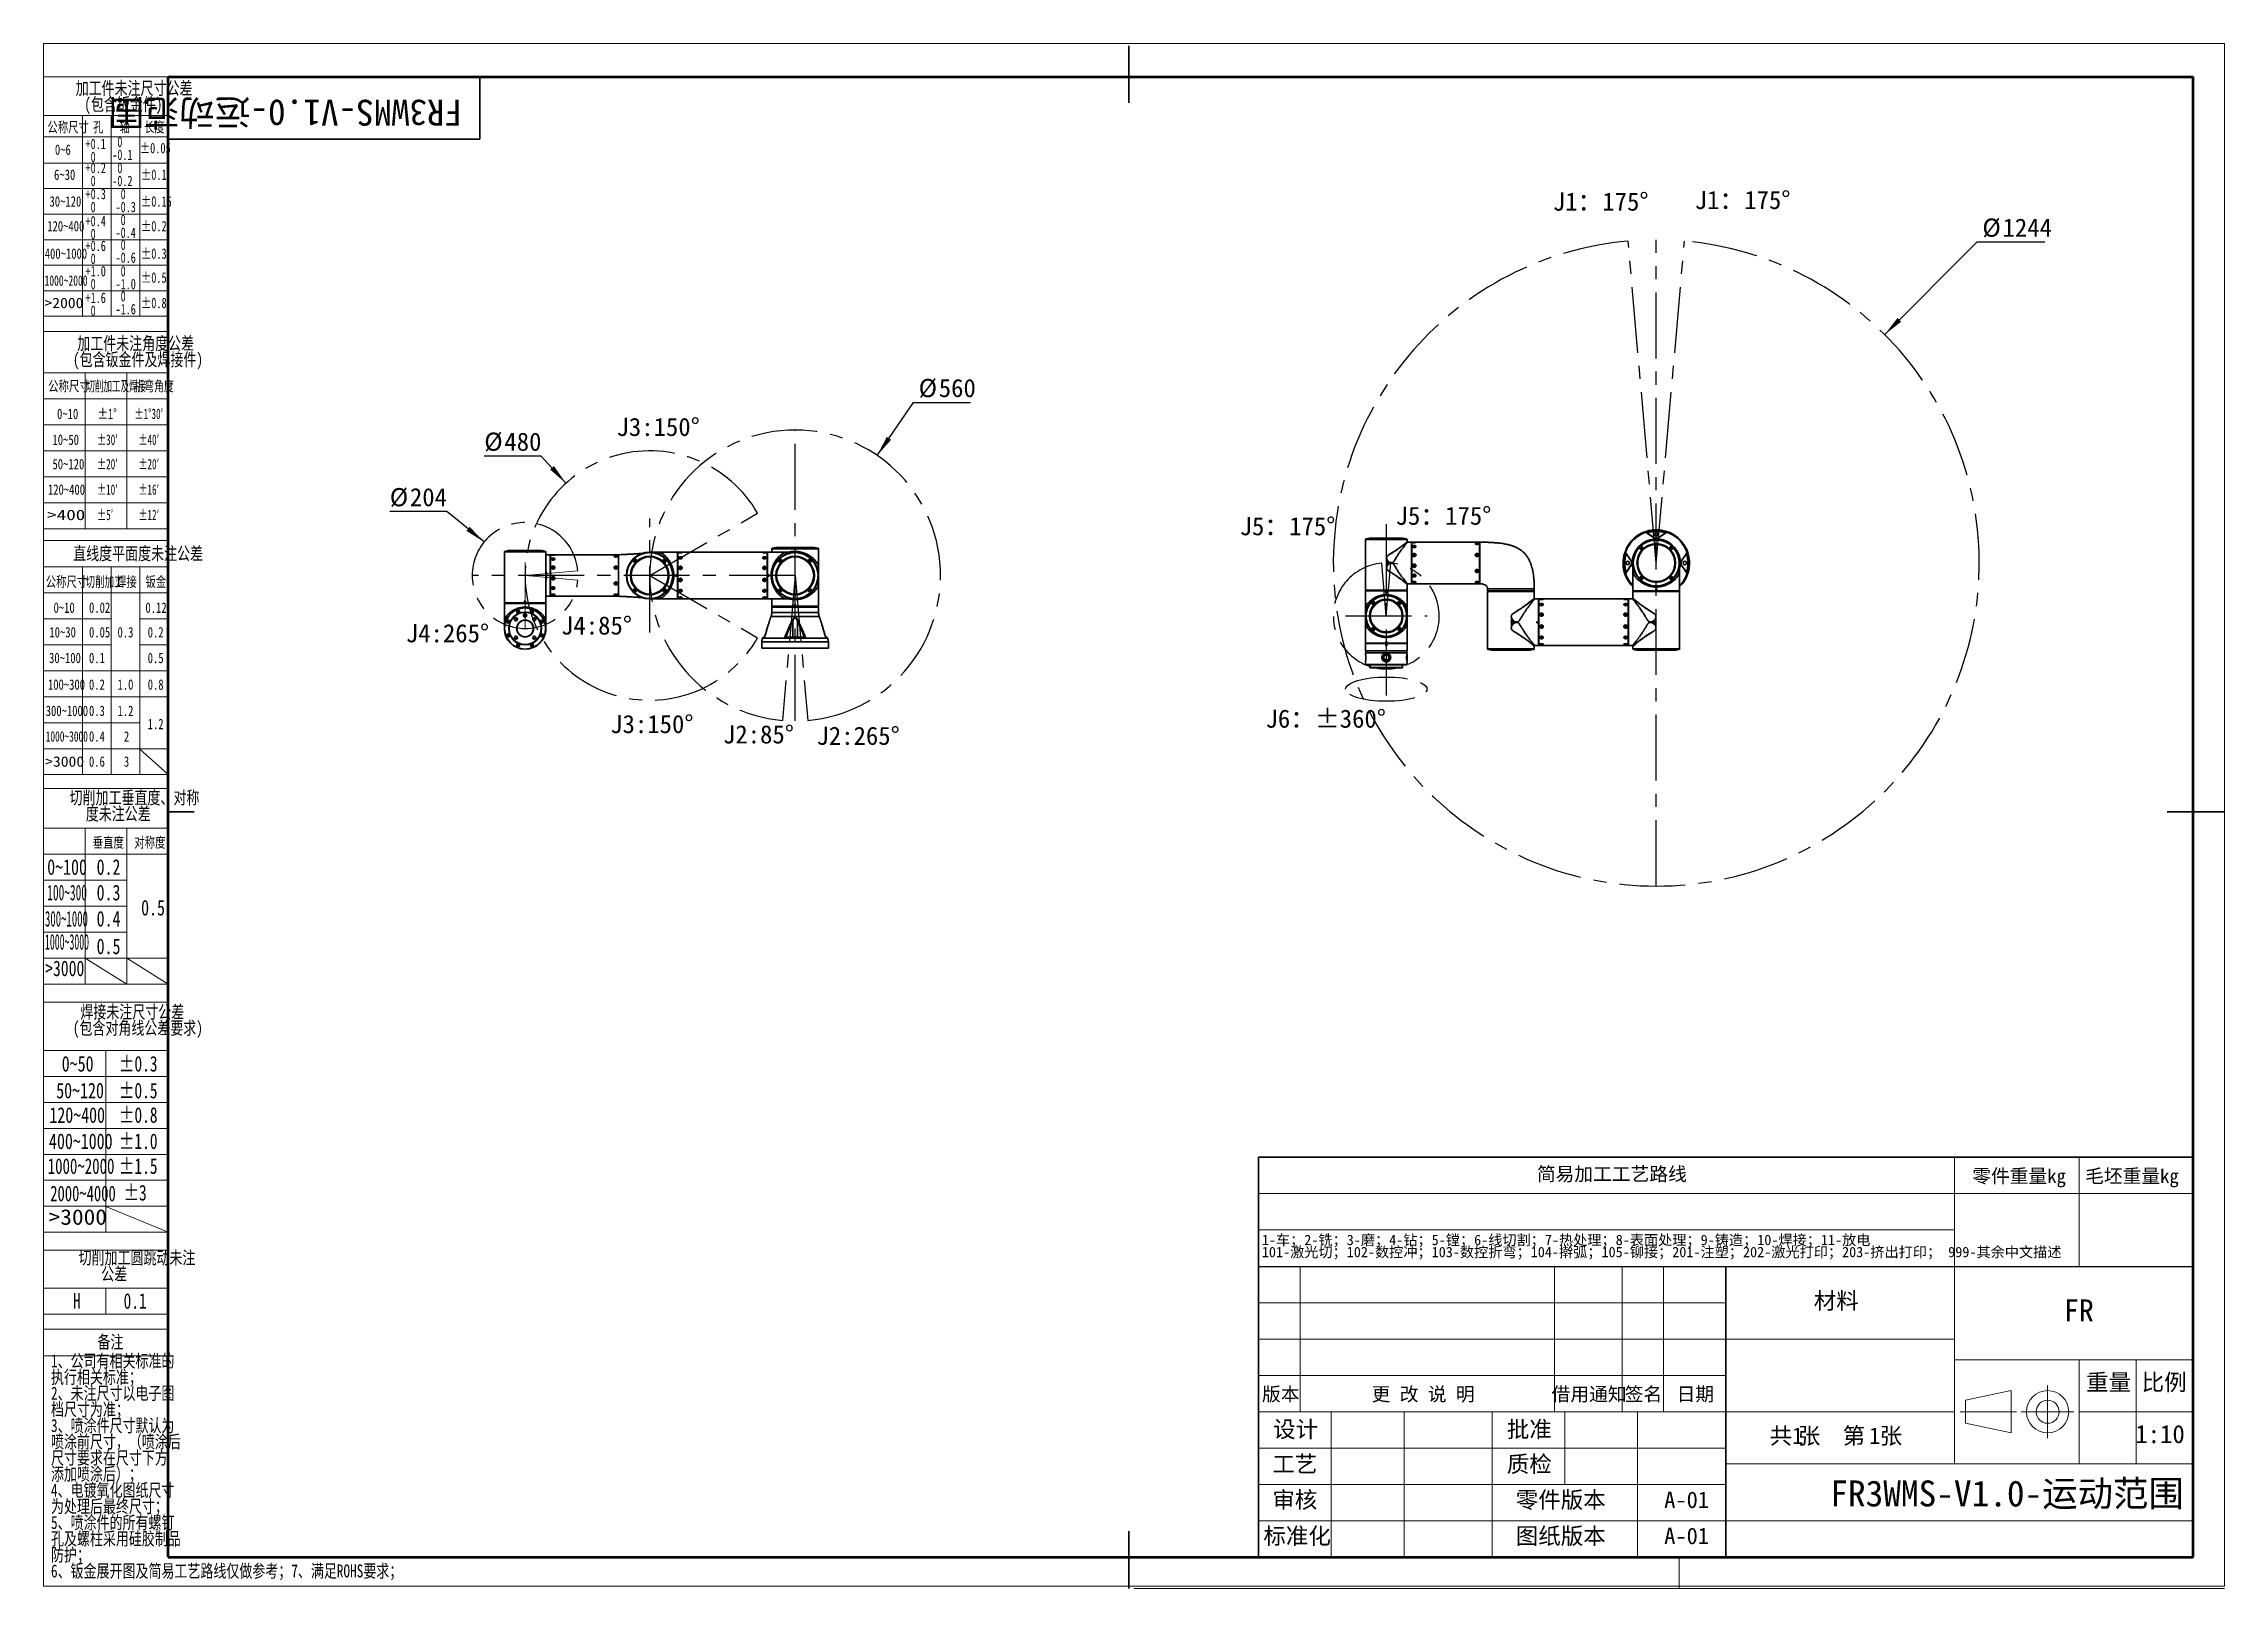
# Model space of a CAD drawing. Header units: millimetres. Extents: x 0 to 420, y 0 to 297.
import ezdxf

# ---------------------------------------------------------------- set-up
doc = ezdxf.new("R2010")
doc.units = ezdxf.units.MM
doc.header["$PDSIZE"] = -1
doc.linetypes.add('CENTERX2', pattern=[20.32, 12.7, -2.54, 2.54, -2.54])
doc.layers.add('中心线层', color=6, linetype='CENTERX2', lineweight=25)
doc.layers.add('细线层', color=7, linetype='Continuous', lineweight=25)
doc.layers.add('标注层', color=150, linetype='Continuous')
doc.styles.add('SLDTEXTSTYLE0', font='仿宋_GB2312')
doc.styles.add('SLDTEXTSTYLE1', font='仿宋_GB2312', dxfattribs={"bigfont": 'bigfont'})
doc.styles.add('SLDTEXTSTYLE10', font='HYSWLONGFANGSONG.TTF', dxfattribs={"width": 0.610825, "bigfont": 'bigfont'})
doc.styles.add('SLDTEXTSTYLE11', font='HYSWLONGFANGSONG.TTF', dxfattribs={"width": 1.790313})
doc.styles.add('SLDTEXTSTYLE12', font='HYSWLONGFANGSONG.TTF', dxfattribs={"width": 0.681959, "bigfont": 'bigfont'})
doc.styles.add('SLDTEXTSTYLE13', font='HYSWLONGFANGSONG.TTF', dxfattribs={"width": 0.884144})
doc.styles.add('SLDTEXTSTYLE14', font='HYSWLONGFANGSONG.TTF', dxfattribs={"width": 0.713832})
doc.styles.add('SLDTEXTSTYLE15', font='HYSWLONGFANGSONG.TTF', dxfattribs={"width": 0.67478})
doc.styles.add('SLDTEXTSTYLE16', font='HYSWLONGFANGSONG.TTF', dxfattribs={"width": 0.616682})
doc.styles.add('SLDTEXTSTYLE17', font='HYSWLONGFANGSONG.TTF', dxfattribs={"width": 0.985122})
doc.styles.add('SLDTEXTSTYLE18', font='HYSWLONGFANGSONG.TTF', dxfattribs={"width": 0.932974})
doc.styles.add('SLDTEXTSTYLE19', font='HYSWLONGFANGSONG.TTF', dxfattribs={"width": 0.916112})
doc.styles.add('SLDTEXTSTYLE2', font='SIMSUN.TTC', dxfattribs={"bigfont": 'bigfont'})
doc.styles.add('SLDTEXTSTYLE20', font='HYSWLONGFANGSONG.TTF', dxfattribs={"bigfont": 'bigfont'})
doc.styles.add('SLDTEXTSTYLE3', font='HYSWLONGFANGSONG.TTF', dxfattribs={"bigfont": 'bigfont'})
doc.styles.add('SLDTEXTSTYLE4', font='HYSWLONGFANGSONG.TTF')
doc.styles.add('SLDTEXTSTYLE5', font='HYSWLONGFANGSONG.TTF', dxfattribs={"width": 0.957143})
doc.styles.add('SLDTEXTSTYLE6', font='HYSWLONGFANGSONG.TTF', dxfattribs={"width": 0.968558})
doc.styles.add('SLDTEXTSTYLE7', font='HYSWLONGFANGSONG.TTF', dxfattribs={"width": 0.902411})
doc.styles.add('SLDTEXTSTYLE8', font='HYSWLONGFANGSONG.TTF', dxfattribs={"width": 1.466704})
doc.styles.add('SLDTEXTSTYLE9', font='HYSWLONGFANGSONG.TTF', dxfattribs={"width": 0.858748, "bigfont": 'bigfont'})
doc.dimstyles.new('SLDDIMSTYLE0', dxfattribs={"dimtxt": 3.5, "dimasz": 4, "dimexe": 0, "dimexo": 0.0625, "dimgap": 0.875, "dimtad": 0, "dimtih": 1, "dimtoh": 1, "dimlfac": 10, "dimrnd": 1e-09, "dimzin": 12, "dimdsep": 46, "dimtxsty": 'SLDTEXTSTYLE0', "dimsah": 1, "dimcen": 0, "dimadec": 0, "dimazin": 3, "dimtfac": 1, "dimtdec": 3, "dimtofl": 0, "dimtmove": 0, "dimatfit": 3, "dimfxl": 0, "dimfrac": 2, "dimtolj": 1, "dimtzin": 12, "dimarcsym": 0})

msp = doc.modelspace()

# ---------------------------------------------------------------- texts
at = {"color": 7, "linetype": 'Continuous', "lineweight": 0, "insert": (46.5756, 281.5925), "char_height": 5, "attachment_point": 2, "rotation": 180, "style": 'SLDTEXTSTYLE1'}
msp.add_mtext('FR3WMS-V1.0-运动\\M+1E497围', dxfattribs=at)
at = {"color": 7, "linetype": 'Continuous', "lineweight": 0, "attachment_point": 2}
for s, insert, char_height, style in [('简\\M+188D5\\M+189C1\\M+18D48\\M+18D48艺\\M+19848线', (302.025, 81.1045), 2.645833, 'SLDTEXTSTYLE1'), ('\\M+197EB\\M+18C8F\\M+18F64\\M+197CAkg', (380.4551, 80.7067), 2.645833, 'SLDTEXTSTYLE1'), ('\\M+196D1坯\\M+18F64\\M+197CAkg', (402.1913, 80.7067), 2.645833, 'SLDTEXTSTYLE1'), ('\\M+18DDE\\M+197BF', (345.2504, 56.9595), 3.175, 'SLDTEXTSTYLE1'), ('FR', (391.9688, 55.6308), 4.23333, 'SLDTEXTSTYLE0'), ('\\M+194C5\\M+1967B', (238.2514, 38.7168), 2.645833, 'SLDTEXTSTYLE1'), ('\\M+18D58 \\M+189FC 说 \\M+196BE', (265.677, 38.7168), 2.645833, 'SLDTEXTSTYLE1'), ('\\M+18ED8\\M+19770\\M+192CA\\M+1926D', (297.6411, 38.7168), 2.645833, 'SLDTEXTSTYLE1'), ('签\\M+196BC', (308.1062, 38.7168), 2.64583, 'SLDTEXTSTYLE1'), ('\\M+193FA\\M+18AFA', (318.1062, 38.7168), 2.645833, 'SLDTEXTSTYLE1'), ('\\M+18F64\\M+197CA', (397.696, 41.2708), 3.175, 'SLDTEXTSTYLE1'), ('\\M+194E4\\M+197E1', (408.3967, 41.2708), 3.175, 'SLDTEXTSTYLE1'), ('设计', (241.1282, 32.2181), 3.175, 'SLDTEXTSTYLE1'), ('\\M+194E1\\M+18F79', (286.1282, 32.2181), 3.175, 'SLDTEXTSTYLE1'), ('1:10', (407.6064, 31.4485), 3.5, 'SLDTEXTSTYLE0'), ('\\M+18D48艺', (240.9685, 25.5203), 3.175, 'SLDTEXTSTYLE1'), ('质检', (286.1282, 25.5203), 3.175, 'SLDTEXTSTYLE1'), ('FR3WMS-V1.0-运动\\M+1E497围', (378.1452, 20.7614), 5, 'SLDTEXTSTYLE1'), ('审\\M+18A6A', (240.9685, 18.6344), 3.175, 'SLDTEXTSTYLE1'), ('\\M+197EB\\M+18C8F\\M+194C5\\M+1967B', (292.1854, 18.6344), 3.175, 'SLDTEXTSTYLE1'), ('A-01', (316.4287, 18.6344), 3.175, 'SLDTEXTSTYLE0'), ('标\\M+18F79\\M+189BB', (241.4127, 11.6837), 3.175, 'SLDTEXTSTYLE1'), ('图纸\\M+194C5\\M+1967B', (292.1854, 11.6837), 3.175, 'SLDTEXTSTYLE1'), ('A-01', (316.4287, 11.6837), 3.175, 'SLDTEXTSTYLE0')]:
    msp.add_mtext(s, dxfattribs=dict(at, insert=insert, char_height=char_height, style=style))
at = {"layer": '标注层', "color": 1}
for s, insert, char_height, attachment_point, style in [('\\M+18CF6\\M+18FCC\\M+18EDA\\M+190A1', (0.7237, 282.3304), 2, 1, 'SLDTEXTSTYLE3'), ('\\M+18D45', (9.5078, 282.3304), 2, 1, 'SLDTEXTSTYLE3'), ('轴', (14.5989, 282.3304), 2, 1, 'SLDTEXTSTYLE3'), ('长\\M+19378', (19.3232, 282.3304), 2, 1, 'SLDTEXTSTYLE3'), ('0~6', (2.1717, 277.9823), 2, 1, 'SLDTEXTSTYLE4'), ('±0.05', (18.5343, 278.2887), 2, 1, 'SLDTEXTSTYLE6'), ('6~30', (2.0085, 273.1627), 2, 1, 'SLDTEXTSTYLE4'), ('±0.1', (18.7483, 273.1627), 2, 1, 'SLDTEXTSTYLE6'), ('30~120', (1.1293, 268.0191), 2, 1, 'SLDTEXTSTYLE4'), ('±0.15', (18.7483, 268.0191), 2, 1, 'SLDTEXTSTYLE6'), ('120~400', (0.6904, 263.255), 2, 1, 'SLDTEXTSTYLE4'), ('±0.2', (18.7483, 263.255), 2, 1, 'SLDTEXTSTYLE6'), ('400~1000', (0.21, 257.9709), 2, 1, 'SLDTEXTSTYLE4'), ('±0.3', (18.7483, 257.9709), 2, 1, 'SLDTEXTSTYLE6'), ('1000~2000', (0.1711, 252.7824), 2, 1, 'SLDTEXTSTYLE7'), ('±0.5', (18.7483, 253.362), 2, 1, 'SLDTEXTSTYLE6'), ('>2000', (0.1711, 248.4691), 2, 1, 'SLDTEXTSTYLE8'), ('±0.8', (18.7483, 248.4691), 2, 1, 'SLDTEXTSTYLE6'), ('\\M+18CF6\\M+18FCC\\M+18EDA\\M+190A1', (0.8729, 232.4656), 2, 1, 'SLDTEXTSTYLE3'), ('\\M+190D8\\M+18DED\\M+189C1\\M+18D48\\M+18B79焊\\M+190DA', (8.2029, 232.4656), 2, 1, 'SLDTEXTSTYLE10'), ('\\M+190DC\\M+19C5E\\M+18A70\\M+19378', (17.4942, 232.4656), 2, 1, 'SLDTEXTSTYLE9'), ('0~10', (2.5803, 227.1224), 2, 1, 'SLDTEXTSTYLE4'), ('±1°', (10.4111, 227.1224), 2, 1, 'SLDTEXTSTYLE6'), ('\\M+1817D1\\M+1818B30\\M+1818C', (17.4942, 227.1224), 2, 1, 'SLDTEXTSTYLE9'), ('10~50', (1.7025, 222.1322), 2, 1, 'SLDTEXTSTYLE4'), ('\\M+1817D30\\M+1818C', (10.2792, 222.1322), 2, 1, 'SLDTEXTSTYLE9'), ('\\M+1817D40\\M+1818C', (18.2442, 222.1322), 2, 1, 'SLDTEXTSTYLE9'), ('50~120', (1.7025, 217.4491), 2, 1, 'SLDTEXTSTYLE4'), ('\\M+1817D20\\M+1818C', (10.2792, 217.4491), 2, 1, 'SLDTEXTSTYLE9'), ('\\M+1817D20\\M+1818C', (18.2442, 217.4491), 2, 1, 'SLDTEXTSTYLE9'), ('120~400', (0.8248, 212.5439), 2, 1, 'SLDTEXTSTYLE4'), ('\\M+1817D10\\M+1818C', (10.2792, 212.5439), 2, 1, 'SLDTEXTSTYLE9'), ('\\M+1817D16\\M+1818C', (18.2456, 212.5439), 2, 1, 'SLDTEXTSTYLE9'), ('>400', (0.7005, 207.6613), 2, 1, 'SLDTEXTSTYLE11'), ('\\M+1817D5\\M+1818C', (10.2792, 207.6613), 2, 1, 'SLDTEXTSTYLE9'), ('\\M+1817D12\\M+1818C', (18.2456, 207.6613), 2, 1, 'SLDTEXTSTYLE9'), ('\\M+192BC线\\M+19378\\M+195BD\\M+196CA\\M+19378\\M+196A2\\M+1928D\\M+18CF6\\M+18DB7', (18.1914, 200.4886), 2.5, 2, 'SLDTEXTSTYLE3'), ('\\M+18CF6\\M+18FCC\\M+18EDA\\M+190A1', (0.397, 194.7979), 2, 1, 'SLDTEXTSTYLE3'), ('\\M+190D8\\M+18DED\\M+189C1\\M+18D48', (8.05, 194.7979), 2, 1, 'SLDTEXTSTYLE12'), ('焊\\M+190DA', (13.9447, 194.7979), 2, 1, 'SLDTEXTSTYLE3'), ('钣\\M+18BE0', (19.6093, 194.7979), 2, 1, 'SLDTEXTSTYLE3'), ('0~10', (1.9089, 189.8071), 2, 1, 'SLDTEXTSTYLE4'), ('0.02', (8.7387, 189.8071), 2, 1, 'SLDTEXTSTYLE4'), ('0.12', (19.6052, 189.8071), 2, 1, 'SLDTEXTSTYLE4'), ('10~30', (1.1075, 185.0772), 2, 1, 'SLDTEXTSTYLE4'), ('0.05', (8.7387, 185.0772), 2, 1, 'SLDTEXTSTYLE4'), ('0.3', (14.229, 185.0772), 2, 1, 'SLDTEXTSTYLE4'), ('0.2', (20.0441, 185.0772), 2, 1, 'SLDTEXTSTYLE4'), ('30~100', (1.0482, 180.1231), 2, 1, 'SLDTEXTSTYLE4'), ('0.1', (8.7269, 180.1231), 2, 1, 'SLDTEXTSTYLE4'), ('0.5', (20.0441, 180.1231), 2, 1, 'SLDTEXTSTYLE4'), ('100~300', (0.8248, 175.0026), 2, 1, 'SLDTEXTSTYLE4'), ('0.2', (8.7269, 175.0026), 2, 1, 'SLDTEXTSTYLE4'), ('1.0', (14.229, 175.0026), 2, 1, 'SLDTEXTSTYLE4'), ('0.8', (20.0441, 175.0026), 2, 1, 'SLDTEXTSTYLE4'), ('300~1000', (0.3984, 169.9445), 2, 1, 'SLDTEXTSTYLE4'), ('0.3', (8.7269, 169.9445), 2, 1, 'SLDTEXTSTYLE4'), ('1.2', (14.229, 169.9445), 2, 1, 'SLDTEXTSTYLE4'), ('1000~3000', (0.3984, 165.012), 2, 1, 'SLDTEXTSTYLE13'), ('0.4', (8.7269, 165.012), 2, 1, 'SLDTEXTSTYLE4'), ('2', (15.454, 165.012), 2, 1, 'SLDTEXTSTYLE4'), ('1.2', (20.0413, 167.4098), 2, 1, 'SLDTEXTSTYLE4'), ('>3000', (0.3082, 160.1784), 2, 1, 'SLDTEXTSTYLE8'), ('0.6', (8.7269, 160.1784), 2, 1, 'SLDTEXTSTYLE4'), ('3', (15.454, 160.1784), 2, 1, 'SLDTEXTSTYLE4'), ('\\M+19082\\M+192BC\\M+19378', (9.4495, 144.6054), 2, 1, 'SLDTEXTSTYLE3'), ('对\\M+18FCC\\M+19378', (17.4679, 144.6054), 2, 1, 'SLDTEXTSTYLE3'), ('0~100', (0.6847, 140.3667), 3, 1, 'SLDTEXTSTYLE4'), ('0.2', (10.1978, 140.3667), 3, 1, 'SLDTEXTSTYLE4'), ('100~300', (0.6951, 135.4525), 3, 1, 'SLDTEXTSTYLE14'), ('0.3', (10.1978, 135.4525), 3, 1, 'SLDTEXTSTYLE4'), ('300~1000', (0.2618, 130.4111), 3, 1, 'SLDTEXTSTYLE15'), ('0.4', (10.1978, 130.4111), 3, 1, 'SLDTEXTSTYLE4'), ('0.5', (18.7762, 132.5458), 3, 1, 'SLDTEXTSTYLE4'), ('1000~3000', (0.2542, 125.9603), 3, 1, 'SLDTEXTSTYLE16'), ('0.5', (10.1978, 125.0992), 3, 1, 'SLDTEXTSTYLE4'), ('>3000', (0.2958, 120.8624), 3, 1, 'SLDTEXTSTYLE17'), ('0~50', (3.4881, 102.4915), 3, 1, 'SLDTEXTSTYLE4'), ('±0.3', (14.5214, 102.4915), 3, 1, 'SLDTEXTSTYLE6'), ('50~120', (2.4216, 97.3364), 3, 1, 'SLDTEXTSTYLE4'), ('±0.5', (14.5214, 97.3364), 3, 1, 'SLDTEXTSTYLE6'), ('120~400', (1.1049, 92.6187), 3, 1, 'SLDTEXTSTYLE4'), ('±0.8', (14.5214, 92.6187), 3, 1, 'SLDTEXTSTYLE6'), ('400~1000', (1.0294, 87.5727), 3, 1, 'SLDTEXTSTYLE4'), ('±1.0', (14.5214, 87.5727), 3, 1, 'SLDTEXTSTYLE6'), ('1000~2000', (0.7836, 82.7837), 3, 1, 'SLDTEXTSTYLE18'), ('±1.5', (14.5214, 82.7837), 3, 1, 'SLDTEXTSTYLE6'), ('2000~4000', (1.2699, 77.5261), 3, 1, 'SLDTEXTSTYLE19'), ('±3', (15.3937, 77.6711), 3, 1, 'SLDTEXTSTYLE6'), ('>3000', (0.9649, 72.9839), 3, 1, 'SLDTEXTSTYLE8'), ('H', (5.6607, 56.8261), 3, 1, 'SLDTEXTSTYLE6'), ('0.1', (15.3937, 56.8261), 3, 1, 'SLDTEXTSTYLE6'), ('备\\M+1928D', (12.8583, 48.69), 2.5, 2, 'SLDTEXTSTYLE20'), ('6\\M+18141钣\\M+18BE0\\M+19357开图\\M+18B79简\\M+188D5\\M+18D48艺\\M+19848线仅\\M+198F4\\M+18E51\\M+18D6C\\M+181477\\M+18141满\\M+191ABROHS\\M+19776\\M+18B81\\M+18147', (1.4141, 4.5931), 2.5, 1, 'SLDTEXTSTYLE3')]:
    msp.add_mtext(s, dxfattribs=dict(at, insert=insert, char_height=char_height, attachment_point=attachment_point, style=style))
at = {"layer": '标注层', "char_height": 3.5, "attachment_point": 1}
for s, insert, style in [('J1\\M+18146175\\M+1818B', (290.6528, 268.7374), 'SLDTEXTSTYLE1'), ('J1\\M+18146175\\M+1818B', (317.9833, 269.0489), 'SLDTEXTSTYLE1'), ('J3:150°', (110.3271, 225.356), 'SLDTEXTSTYLE0'), ('J5\\M+18146175\\M+1818B', (230.339, 206.2425), 'SLDTEXTSTYLE1'), ('J5\\M+18146175\\M+1818B', (260.3779, 208.2521), 'SLDTEXTSTYLE1'), ('J4:265°', (69.7485, 185.6308), 'SLDTEXTSTYLE0'), ('J4:85°', (99.6457, 187.1303), 'SLDTEXTSTYLE0'), ('J3:150°', (109.111, 168.1471), 'SLDTEXTSTYLE0'), ('J6\\M+18146\\M+1817D360\\M+1818B', (235.3205, 169.1901), 'SLDTEXTSTYLE1'), ('J2:85°', (130.8352, 166.1609), 'SLDTEXTSTYLE0'), ('J2:265°', (148.8394, 165.8884), 'SLDTEXTSTYLE0')]:
    msp.add_mtext(s, dxfattribs=dict(at, insert=insert, style=style))

# ---------------------------------------------------------------- blocks, each defined once
blk = doc.blocks.new('SW_NOTE_0')
at = {"color": 0, "linetype": 'Continuous', "lineweight": 0, "attachment_point": 2}
for s, insert, char_height, style in [('\\M+18BA4', (2.18, 4.09), 3.175, 'SLDTEXTSTYLE1'), ('张  \\M+191E6', (11.91, 4.09), 3.175, 'SLDTEXTSTYLE1'), ('张', (23.35, 4.09), 3.17, 'SLDTEXTSTYLE1'), ('1', (5.42, 4.09), 3.17, 'SLDTEXTSTYLE0'), ('1', (20.24, 4.09), 3.17, 'SLDTEXTSTYLE0')]:
    blk.add_mtext(s, dxfattribs=dict(at, insert=insert, char_height=char_height, style=style))
blk = doc.blocks.new('SW_NOTE_1')
at = {"color": 0, "linetype": 'Continuous', "lineweight": 0, "char_height": 2, "attachment_point": 1, "style": 'SLDTEXTSTYLE2'}
for s, insert in [('1-车\\M+181472-铣\\M+181473-\\M+19681\\M+181474-钻\\M+181475-镗\\M+181476-线\\M+190D8\\M+18A84\\M+181477-热处\\M+1979D\\M+181478-\\M+1955C\\M+196CA处\\M+1979D\\M+181479-铸\\M+191A2\\M+1814710-焊\\M+190DA\\M+1814711-\\M+195FA电', (0, 2.33)), ('101-\\M+18C83\\M+18CF5\\M+190D8\\M+18147102-\\M+19094\\M+18D54\\M+19974\\M+18147103-\\M+19094\\M+18D54\\M+190DC\\M+19C5E\\M+18147104-擀\\M+18CCA\\M+18147105-铆\\M+190DA\\M+18147201-\\M+1928D\\M+19159\\M+18147202-\\M+18C83\\M+18CF5\\M+191C5\\M+188F3\\M+18147203-挤\\M+18F6F\\M+191C5\\M+188F3\\M+18147 999-\\M+191B4\\M+1975D\\M+19286\\M+195B6\\M+19560\\M+18F71', (0, 0))]:
    blk.add_mtext(s, dxfattribs=dict(at, insert=insert))
blk = doc.blocks.new('SW_NOTE_2')
at = {"layer": '标注层', "color": 0, "char_height": 2.5, "attachment_point": 2, "style": 'SLDTEXTSTYLE3'}
for s, insert in [('\\M+189C1\\M+18D48\\M+18C8F\\M+196A2\\M+1928D\\M+18EDA\\M+190A1\\M+18CF6\\M+18DB7', (15.47, 3.22)), ('(\\M+195EF\\M+18ADC钣\\M+18BE0\\M+18C8F)', (13.41, 0.11))]:
    blk.add_mtext(s, dxfattribs=dict(at, insert=insert))
blk = doc.blocks.new('SW_NOTE_3')
at = {"layer": '标注层', "color": 0, "char_height": 2, "attachment_point": 1, "style": 'SLDTEXTSTYLE5'}
for s, insert in [('-0.1', (0, 0.09)), (' 0', (0, 2.58))]:
    blk.add_mtext(s, dxfattribs=dict(at, insert=insert))
blk = doc.blocks.new('SW_NOTE_4')
at = {"layer": '标注层', "color": 0, "char_height": 2, "attachment_point": 1, "style": 'SLDTEXTSTYLE5'}
for s, insert in [('+0.1', (0, 2.58)), (' 0', (0, 0.09))]:
    blk.add_mtext(s, dxfattribs=dict(at, insert=insert))
blk = doc.blocks.new('SW_NOTE_5')
at = {"layer": '标注层', "color": 0, "char_height": 2, "attachment_point": 1, "style": 'SLDTEXTSTYLE5'}
for s, insert in [('+0.2', (0, 2.58)), (' 0', (0, 0.09))]:
    blk.add_mtext(s, dxfattribs=dict(at, insert=insert))
blk = doc.blocks.new('SW_NOTE_6')
at = {"layer": '标注层', "color": 0, "char_height": 2, "attachment_point": 1, "style": 'SLDTEXTSTYLE5'}
for s, insert in [('+0.3', (0, 2.58)), (' 0', (0, 0.09))]:
    blk.add_mtext(s, dxfattribs=dict(at, insert=insert))
blk = doc.blocks.new('SW_NOTE_7')
at = {"layer": '标注层', "color": 0, "char_height": 2, "attachment_point": 1, "style": 'SLDTEXTSTYLE5'}
for s, insert in [('+0.4', (0, 2.58)), (' 0', (0, 0.09))]:
    blk.add_mtext(s, dxfattribs=dict(at, insert=insert))
blk = doc.blocks.new('SW_NOTE_8')
at = {"layer": '标注层', "color": 0, "char_height": 2, "attachment_point": 1, "style": 'SLDTEXTSTYLE5'}
for s, insert in [('-0.2', (0, 0.09)), (' 0', (0, 2.58))]:
    blk.add_mtext(s, dxfattribs=dict(at, insert=insert))
blk = doc.blocks.new('SW_NOTE_9')
at = {"layer": '标注层', "color": 0, "char_height": 2, "attachment_point": 1, "style": 'SLDTEXTSTYLE5'}
for s, insert in [('-0.3', (0, 0.09)), (' 0', (0, 2.58))]:
    blk.add_mtext(s, dxfattribs=dict(at, insert=insert))
blk = doc.blocks.new('SW_NOTE_10')
at = {"layer": '标注层', "color": 0, "char_height": 2, "attachment_point": 1, "style": 'SLDTEXTSTYLE5'}
for s, insert in [('-0.4', (0, 0.09)), (' 0', (0, 2.58))]:
    blk.add_mtext(s, dxfattribs=dict(at, insert=insert))
blk = doc.blocks.new('SW_NOTE_11')
at = {"layer": '标注层', "color": 0, "char_height": 2, "attachment_point": 1, "style": 'SLDTEXTSTYLE5'}
for s, insert in [('+0.6', (0, 2.58)), (' 0', (0, 0.09))]:
    blk.add_mtext(s, dxfattribs=dict(at, insert=insert))
blk = doc.blocks.new('SW_NOTE_12')
at = {"layer": '标注层', "color": 0, "char_height": 2, "attachment_point": 1, "style": 'SLDTEXTSTYLE5'}
for s, insert in [('-0.6', (0, 0.09)), (' 0', (0, 2.58))]:
    blk.add_mtext(s, dxfattribs=dict(at, insert=insert))
blk = doc.blocks.new('SW_NOTE_13')
at = {"layer": '标注层', "color": 0, "char_height": 2, "attachment_point": 1, "style": 'SLDTEXTSTYLE5'}
for s, insert in [('+1.0', (0, 2.58)), (' 0', (0, 0.09))]:
    blk.add_mtext(s, dxfattribs=dict(at, insert=insert))
blk = doc.blocks.new('SW_NOTE_14')
at = {"layer": '标注层', "color": 0, "char_height": 2, "attachment_point": 1, "style": 'SLDTEXTSTYLE5'}
for s, insert in [('-1.0', (0, 0.09)), (' 0', (0, 2.58))]:
    blk.add_mtext(s, dxfattribs=dict(at, insert=insert))
blk = doc.blocks.new('SW_NOTE_15')
at = {"layer": '标注层', "color": 0, "char_height": 2, "attachment_point": 1, "style": 'SLDTEXTSTYLE5'}
for s, insert in [('+1.6', (0, 2.58)), (' 0', (0, 0.09))]:
    blk.add_mtext(s, dxfattribs=dict(at, insert=insert))
blk = doc.blocks.new('SW_NOTE_16')
at = {"layer": '标注层', "color": 0, "char_height": 2, "attachment_point": 1, "style": 'SLDTEXTSTYLE5'}
for s, insert in [('-1.6', (0, 0.09)), (' 0', (0, 2.58))]:
    blk.add_mtext(s, dxfattribs=dict(at, insert=insert))
blk = doc.blocks.new('SW_NOTE_17')
at = {"layer": '标注层', "color": 0, "char_height": 2.5, "attachment_point": 2, "style": 'SLDTEXTSTYLE3'}
for s, insert in [('(\\M+195EF\\M+18ADC钣\\M+18BE0\\M+18C8F\\M+18B79焊\\M+190DA\\M+18C8F)', (15.91, 0.11)), ('\\M+189C1\\M+18D48\\M+18C8F\\M+196A2\\M+1928D\\M+18A70\\M+19378\\M+18CF6\\M+18DB7', (15.47, 3.22))]:
    blk.add_mtext(s, dxfattribs=dict(at, insert=insert))
blk = doc.blocks.new('SW_NOTE_18')
at = {"layer": '标注层', "color": 0, "char_height": 2.5, "attachment_point": 2, "style": 'SLDTEXTSTYLE3'}
for s, insert in [('\\M+190D8\\M+18DED\\M+189C1\\M+18D48\\M+19082\\M+192BC\\M+19378\\M+18141对\\M+18FCC', (17.19, 3.22)), ('\\M+19378\\M+196A2\\M+1928D\\M+18CF6\\M+18DB7', (14.06, 0.11))]:
    blk.add_mtext(s, dxfattribs=dict(at, insert=insert))
blk = doc.blocks.new('SW_NOTE_19')
at = {"layer": '标注层', "color": 0, "char_height": 2.5, "attachment_point": 2, "style": 'SLDTEXTSTYLE3'}
for s, insert in [('(\\M+195EF\\M+18ADC对\\M+18A70线\\M+18CF6\\M+18DB7\\M+19776\\M+18B81)', (14.82, 0.11)), ('焊\\M+190DA\\M+196A2\\M+1928D\\M+18EDA\\M+190A1\\M+18CF6\\M+18DB7', (13.75, 3.22))]:
    blk.add_mtext(s, dxfattribs=dict(at, insert=insert))
blk = doc.blocks.new('SW_NOTE_20')
at = {"layer": '标注层', "color": 0, "char_height": 2.5, "attachment_point": 2, "style": 'SLDTEXTSTYLE3'}
for s, insert in [('\\M+190D8\\M+18DED\\M+189C1\\M+18D48圆\\M+192B5动\\M+196A2\\M+1928D', (15.47, 3.22)), ('\\M+18CF6\\M+18DB7', (11.09, 0.11))]:
    blk.add_mtext(s, dxfattribs=dict(at, insert=insert))
blk = doc.blocks.new('SW_NOTE_21')
at = {"layer": '标注层', "color": 0, "char_height": 2.5, "attachment_point": 1, "style": 'SLDTEXTSTYLE3'}
for s, insert in [('执\\M+18D73\\M+1918A关标\\M+18F79\\M+18147', (0, 0.11)), ('1\\M+18141\\M+18CF6\\M+18E69\\M+1974C\\M+1918A关标\\M+18F79\\M+19349', (0, 3.22)), ('2\\M+18141\\M+196A2\\M+1928D\\M+18EDA\\M+190A1\\M+188C8电\\M+18E71图', (0, -3)), ('\\M+19E83\\M+18EDA\\M+190A1为\\M+18F79\\M+18147', (0, -6.11)), ('3\\M+18141喷涂\\M+18C8F\\M+18EDA\\M+190A1\\M+1E0D2认为', (0, -9.22)), ('喷涂\\M+1914F\\M+18EDA\\M+190A1\\M+18143\\M+18169喷涂\\M+18D40', (0, -12.33)), ('\\M+18EDA\\M+190A1\\M+19776\\M+18B81\\M+18DDD\\M+18EDA\\M+190A1\\M+189BA\\M+195FB', (0, -15.44)), ('\\M+19359\\M+189C1喷涂\\M+18D40\\M+1816A\\M+18147', (0, -18.56)), ('4\\M+18141电镀氧\\M+189BB图纸\\M+18EDA\\M+190A1', (0, -21.67)), ('为处\\M+1979D\\M+18D40\\M+18DC5终\\M+18EDA\\M+190A1\\M+18147', (0, -24.78)), ('5\\M+18141喷涂\\M+18C8F\\M+19349\\M+18F8A\\M+1974C\\M+19786钉', (0, -27.89)), ('\\M+18D45\\M+18B79\\M+19786\\M+1928C\\M+18DD1\\M+19770\\M+1E1E9胶\\M+190A7\\M+19569', (0, -31)), ('\\M+19668护\\M+18147', (0, -34.11))]:
    blk.add_mtext(s, dxfattribs=dict(at, insert=insert))
blk = doc.blocks.new('_D')
at = {"layer": '标注层'}
for p, q in [((160.54, 218.11), (167.52, 228.33)), ((167.52, 228.33), (178.51, 228.33))]:
    blk.add_line(p, q, dxfattribs=at)
blk.add_solid([(160.54, 218.11), (163.21, 221.13), (162.38, 221.69)], dxfattribs=at)
at = {"layer": '标注层', "char_height": 3.5, "attachment_point": 1, "style": 'SLDTEXTSTYLE0'}
for s, insert in [('%%c', (168.52, 232.84)), ('560', (172.39, 232.84))]:
    blk.add_mtext(s, dxfattribs=dict(at, insert=insert))
blk = doc.blocks.new('_D_1')
at = {"layer": '标注层'}
for p, q in [((95.84, 218), (84.86, 218)), ((100.6, 212.76), (95.84, 218))]:
    blk.add_line(p, q, dxfattribs=at)
blk.add_solid([(100.6, 212.76), (98.28, 216.06), (97.54, 215.39)], dxfattribs=at)
at = {"layer": '标注层', "char_height": 3.5, "attachment_point": 1, "style": 'SLDTEXTSTYLE0'}
for s, insert in [('%%c', (84.86, 222.51)), ('480', (88.73, 222.51))]:
    blk.add_mtext(s, dxfattribs=dict(at, insert=insert))
blk = doc.blocks.new('_D_2')
at = {"layer": '标注层'}
for p, q in [((77.65, 207.32), (66.67, 207.32)), ((84.83, 201.45), (77.65, 207.32))]:
    blk.add_line(p, q, dxfattribs=at)
blk.add_solid([(84.83, 201.45), (82.05, 204.37), (81.42, 203.59)], dxfattribs=at)
at = {"layer": '标注层', "char_height": 3.5, "attachment_point": 1, "style": 'SLDTEXTSTYLE0'}
for s, insert in [('%%c', (66.67, 211.83)), ('204', (70.54, 211.83))]:
    blk.add_mtext(s, dxfattribs=dict(at, insert=insert))
blk = doc.blocks.new('_D_3')
at = {"layer": '标注层'}
for p, q in [((354.57, 241.39), (372.39, 259.21)), ((372.39, 259.21), (385.41, 259.21))]:
    blk.add_line(p, q, dxfattribs=at)
blk.add_solid([(354.57, 241.39), (357.75, 243.86), (357.04, 244.57)], dxfattribs=at)
at = {"layer": '标注层', "char_height": 3.5, "attachment_point": 1, "style": 'SLDTEXTSTYLE0'}
for s, insert in [('%%c', (373.39, 263.72)), ('1244', (377.26, 263.72))]:
    blk.add_mtext(s, dxfattribs=dict(at, insert=insert))

# ---------------------------------------------------------------- dimensions: what is measured, and where the dimension line sits
at = {"layer": '标注层'}
for center, mpoint, text, picture, middle in [((310.5846, 197.4037), (354.5667, 241.3857), '%%c1244', '_D_3', (379.3998, 261.2471)), ((144.7302, 194.9936), (160.5352, 218.1064), '%%c560', '_D', (173.5152, 230.3647)), ((116.7302, 194.9936), (100.5979, 212.7629), '%%c480', '_D_1', (89.8532, 220.0368)), ((92.7306, 194.9936), (84.8336, 201.4494), '%%c204', '_D_2', (71.6621, 209.3569))]:
    dim = msp.add_radius_dim(center=center, mpoint=mpoint, text=text, dimstyle='SLDDIMSTYLE0', override={"dimpost": '<>'}, dxfattribs=at)
    dim.commit()
    dim.dimension.update_dxf_attribs({"geometry": picture, "text_midpoint": middle, "dimtype": 164})

# ---------------------------------------------------------------- linework, layer by layer
at = {"color": 7, "linetype": 'Continuous', "lineweight": 18}
for p, q in [((-0.0005, 297.3966), (419.993, 297.3966)), ((-0.0005, 297.3966), (-0.0005, 0.3966)), ((419.993, 297.3966), (419.993, 0.3966)), ((367.9959, 75.9894), (367.9959, 82.9894)), ((391.9959, 75.9894), (391.9959, 82.9894)), ((233.9959, 75.9894), (413.9959, 75.9894)), ((367.9959, 61.9894), (367.9959, 75.9894)), ((391.9959, 61.9894), (391.9959, 75.9894)), ((367.9959, 68.9894), (233.9959, 68.9894)), ((241.9959, 33.9894), (241.9959, 61.9894)), ((290.9959, 33.9894), (290.9959, 61.9894)), ((303.9959, 33.9894), (303.9959, 61.9894)), ((311.9959, 33.9894), (311.9959, 61.9894)), ((367.9959, 61.9894), (367.9959, 23.9894)), ((323.9959, 54.9894), (233.9959, 54.9894)), ((323.9959, 47.9894), (233.9959, 47.9894)), ((323.9959, 47.9894), (367.9959, 47.9894)), ((413.9959, 43.9894), (367.9959, 43.9894)), ((391.9959, 43.9894), (391.9959, 23.9894)), ((402.9959, 43.9894), (402.9959, 23.9894)), ((323.9959, 40.9894), (233.9959, 40.9894)), ((370.12, 36.1982), (378.9507, 38.054)), ((378.9507, 38.054), (378.9507, 29.9249)), ((367.9959, 33.9894), (233.9959, 33.9894)), ((247.9959, 5.9894), (247.9959, 33.9894)), ((261.9959, 5.9894), (261.9959, 33.9894)), ((278.9959, 5.9894), (278.9959, 33.9894)), ((292.9959, 19.9894), (292.9959, 33.9894)), ((306.9959, 5.9894), (306.9959, 33.9894)), ((370.12, 36.1982), (370.12, 31.7807)), ((391.9959, 33.9894), (413.9959, 33.9894)), ((370.12, 31.7807), (378.9507, 29.9249)), ((323.9959, 26.9894), (233.9959, 26.9894)), ((367.9959, 23.9894), (323.9959, 23.9894)), ((413.9959, 23.9894), (367.9959, 23.9894)), ((323.9959, 19.9894), (233.9959, 19.9894)), ((323.9959, 12.9894), (233.9959, 12.9894)), ((314.9959, 5.9894), (314.9959, -0.0106)), ((-0.0005, 0.3966), (419.993, 0.3966)), ((209.9959, -0.0106), (419.9959, -0.0106))]:
    msp.add_line(p, q, dxfattribs=at)
at = {"color": 7, "linetype": 'Continuous', "lineweight": 35}
for p, q in [((208.9959, 285.9894), (208.9959, 296.9894)), ((83.9959, 278.9894), (83.9959, 290.9894)), ((23.9959, 278.9894), (83.9959, 278.9894)), ((254.5846, 201.9437), (254.5846, 192.5037)), ((255.3682, 202.2), (254.6627, 202.0412)), ((261.7791, 202.2024), (255.3901, 202.2024)), ((255.874, 202.0687), (256.039, 202.0687)), ((256.039, 202.0687), (256.0828, 202.0687)), ((261.0855, 202.0687), (261.2952, 202.0687)), ((262.5066, 202.0412), (261.801, 202.2)), ((262.5846, 201.5268), (262.5846, 201.9437)), ((88.7302, 199.5336), (88.7302, 194.9936)), ((89.5138, 199.7899), (88.8083, 199.6311)), ((95.9247, 199.7923), (89.5357, 199.7923)), ((96.6522, 199.6311), (95.9466, 199.7899)), ((96.7302, 194.9936), (96.7302, 199.5336)), ((97.56, 198.9936), (96.7302, 198.9936)), ((97.61, 198.9436), (97.56, 198.9936)), ((97.56, 190.9948), (97.56, 198.9936)), ((97.6102, 198.9436), (97.61, 198.9436)), ((97.61, 198.9436), (97.61, 191.0447)), ((97.6102, 191.0447), (97.6102, 198.9436)), ((97.6192, 198.6936), (97.6102, 198.6936)), ((98.0275, 198.9936), (97.6192, 198.9936)), ((97.6192, 198.9936), (97.6192, 190.9936)), ((97.8422, 198.9596), (97.8422, 198.9324)), ((97.8422, 198.1679), (97.8422, 198.1211)), ((98.0037, 198.9596), (98.0615, 198.9726)), ((98.0615, 198.9465), (98.0037, 198.9596)), ((98.0037, 198.1679), (98.0615, 198.2288)), ((98.0615, 198.1071), (98.0037, 198.1679)), ((98.0452, 198.1243), (98.0615, 198.1415)), ((98.0615, 198.9726), (98.1769, 198.9726)), ((98.0615, 198.9465), (98.0615, 198.9726)), ((98.1769, 198.9465), (98.0615, 198.9465)), ((98.0615, 198.2288), (98.1769, 198.2288)), ((98.0615, 198.1415), (98.0615, 198.2288)), ((98.0615, 198.1415), (98.1192, 198.1415)), ((98.1769, 198.1071), (98.0615, 198.1071)), ((98.1192, 198.1415), (98.1769, 198.1415)), ((98.1769, 198.9726), (98.2347, 198.9596)), ((98.1769, 198.9465), (98.1769, 198.9726)), ((98.2347, 198.9596), (98.1769, 198.9465)), ((98.1769, 198.2288), (98.2347, 198.1679)), ((98.1769, 198.1415), (98.1769, 198.2288)), ((98.2347, 198.1679), (98.1769, 198.1071)), ((98.1769, 198.1415), (98.1933, 198.1243)), ((110.6992, 198.9936), (98.2109, 198.9936)), ((98.3962, 198.9326), (98.3962, 198.9596)), ((98.3962, 198.1211), (98.3962, 198.1679)), ((109.9222, 198.6897), (109.9222, 198.6352)), ((110.0837, 198.6897), (110.1415, 198.7279)), ((110.1415, 198.6515), (110.0837, 198.6897)), ((110.1415, 198.7279), (110.2569, 198.7279)), ((110.1415, 198.6515), (110.1415, 198.7279)), ((110.2569, 198.6515), (110.1415, 198.6515)), ((110.2569, 198.7279), (110.3147, 198.6897)), ((110.2569, 198.6515), (110.2569, 198.7279)), ((110.3147, 198.6897), (110.2569, 198.6515)), ((110.4762, 198.6352), (110.4762, 198.6897)), ((110.6992, 190.9936), (110.6992, 198.9936)), ((110.7302, 198.9936), (110.7292, 198.9936)), ((110.7292, 190.9936), (110.7292, 198.9936)), ((113.8311, 198.0082), (113.7311, 197.9504)), ((113.7311, 197.9504), (113.7311, 197.835)), ((113.7311, 197.9504), (113.8311, 197.8927)), ((113.7311, 197.835), (113.8311, 197.8927)), ((113.7311, 197.835), (113.8311, 197.7772)), ((113.9311, 197.9504), (113.8311, 198.0082)), ((113.8311, 198.0082), (113.8311, 197.8927)), ((113.9311, 197.9504), (113.8311, 197.8927)), ((113.9311, 197.835), (113.8311, 197.8927)), ((113.8311, 197.8927), (113.8311, 197.7772)), ((113.8311, 197.7772), (113.9311, 197.835)), ((113.9311, 197.835), (113.9311, 197.9504)), ((121.7102, 199.4936), (116.7302, 199.4936)), ((116.8116, 199.4928), (116.8131, 199.4928)), ((119.5716, 197.9927), (119.5139, 197.8927)), ((119.5139, 197.8927), (119.5716, 197.7927)), ((119.6294, 197.8927), (119.5139, 197.8927)), ((119.6871, 197.9927), (119.5716, 197.9927)), ((119.5716, 197.9927), (119.6294, 197.8927)), ((119.5716, 197.7927), (119.6294, 197.8927)), ((119.5716, 197.7927), (119.6871, 197.7927)), ((119.6871, 197.9927), (119.6294, 197.8927)), ((119.7448, 197.8927), (119.6294, 197.8927)), ((119.6871, 197.7927), (119.6294, 197.8927)), ((119.7448, 197.8927), (119.6871, 197.9927)), ((119.6871, 197.7927), (119.7448, 197.8927)), ((121.7102, 199.4924), (121.7102, 199.4936)), ((122.0602, 199.4924), (121.7102, 199.4924)), ((122.0602, 195.0941), (122.0602, 199.4924)), ((122.0791, 199.4736), (122.0602, 199.4924)), ((122.0602, 199.4924), (122.0791, 199.4736)), ((122.1102, 199.4425), (122.0791, 199.4736)), ((122.1102, 195.0892), (122.1102, 199.4425)), ((122.1402, 199.1936), (122.1102, 199.1936)), ((139.3202, 199.4936), (122.1402, 199.4936)), ((122.1402, 199.4936), (122.1402, 194.9936)), ((122.3632, 199.4123), (122.3632, 199.3755)), ((122.3632, 198.3945), (122.3632, 198.3499)), ((122.602, 199.4329), (122.5267, 199.4163)), ((122.5267, 199.4163), (122.5649, 199.3957)), ((122.602, 198.4659), (122.5267, 198.4085)), ((122.5267, 198.4085), (122.5649, 198.3372)), ((122.5584, 198.3495), (122.5644, 198.354)), ((122.5585, 198.3491), (122.5644, 198.354)), ((122.5644, 198.354), (122.602, 198.3827)), ((122.5649, 199.3957), (122.6784, 199.3916)), ((122.5649, 198.3372), (122.6784, 198.3231)), ((122.7155, 199.4288), (122.602, 199.4329)), ((122.602, 199.3944), (122.602, 199.4329)), ((122.7155, 198.4518), (122.602, 198.4659)), ((122.602, 198.3827), (122.602, 198.4659)), ((122.602, 198.3827), (122.6587, 198.3757)), ((122.6587, 198.3757), (122.7155, 198.3687)), ((122.6784, 199.3916), (122.7537, 199.4082)), ((122.6784, 198.3231), (122.7537, 198.3805)), ((122.7537, 199.4082), (122.7155, 199.4288)), ((122.7155, 199.3998), (122.7155, 199.4288)), ((122.7537, 198.3805), (122.7155, 198.4518)), ((122.7155, 198.3687), (122.7155, 198.4518)), ((122.7155, 198.3687), (122.7221, 198.3564)), ((122.9172, 199.3745), (122.9172, 199.4123)), ((122.9172, 198.3499), (122.9172, 198.3945)), ((138.5432, 199.4123), (138.5432, 199.3755)), ((138.5432, 198.3945), (138.5432, 198.3499)), ((138.7449, 199.4288), (138.7067, 199.4082)), ((138.7067, 199.4082), (138.782, 199.3916)), ((138.7449, 198.4518), (138.7067, 198.3805)), ((138.7067, 198.3805), (138.782, 198.3231)), ((138.7384, 198.3564), (138.7449, 198.3687)), ((138.8584, 199.4329), (138.7449, 199.4288)), ((138.7449, 199.3998), (138.7449, 199.4288)), ((138.8584, 198.4659), (138.7449, 198.4518)), ((138.7449, 198.3687), (138.7449, 198.4518)), ((138.7449, 198.3687), (138.8017, 198.3757)), ((138.782, 199.3916), (138.8955, 199.3957)), ((138.782, 198.3231), (138.8955, 198.3372)), ((138.8017, 198.3757), (138.8584, 198.3827)), ((138.9337, 199.4163), (138.8584, 199.4329)), ((138.8584, 199.3944), (138.8584, 199.4329)), ((138.9337, 198.4085), (138.8584, 198.4659)), ((138.8584, 198.3827), (138.8584, 198.4659)), ((138.8584, 198.3827), (138.8961, 198.354)), ((138.8955, 199.3957), (138.9337, 199.4163)), ((138.8955, 198.3372), (138.9337, 198.4085)), ((138.8961, 198.354), (138.9019, 198.3491)), ((138.8961, 198.354), (138.9021, 198.3495)), ((139.0972, 199.3745), (139.0972, 199.4123)), ((139.0972, 198.3499), (139.0972, 198.3945)), ((139.3202, 194.9936), (139.3202, 199.4936)), ((139.3502, 199.1936), (139.3202, 199.1936)), ((139.4002, 199.4936), (139.3502, 199.4436)), ((139.3502, 199.4436), (139.3502, 195.0892)), ((144.7302, 199.4936), (139.4002, 199.4936)), ((139.4002, 199.4936), (139.4002, 195.0941)), ((140.2302, 200.1336), (140.2302, 199.4936)), ((141.0146, 200.39), (140.3083, 200.2311)), ((141.8311, 198.0082), (141.7311, 197.9504)), ((141.7311, 197.9504), (141.7311, 197.835)), ((141.7311, 197.9504), (141.8311, 197.8927)), ((141.7311, 197.835), (141.8311, 197.8927)), ((141.7311, 197.835), (141.8311, 197.7772)), ((141.9311, 197.9504), (141.8311, 198.0082)), ((141.8311, 198.0082), (141.8311, 197.8927)), ((141.9311, 197.9504), (141.8311, 197.8927)), ((141.9311, 197.835), (141.8311, 197.8927)), ((141.8311, 197.8927), (141.8311, 197.7772)), ((141.8311, 197.7772), (141.9311, 197.835)), ((141.9311, 197.835), (141.9311, 197.9504)), ((144.6297, 199.489), (144.6297, 199.4924)), ((144.6472, 199.4928), (144.6486, 199.4928)), ((144.7302, 199.4936), (144.8307, 199.4924)), ((146.4415, 199.3235), (146.723, 199.214)), ((146.723, 199.214), (146.7255, 199.2129)), ((147.5716, 197.9927), (147.5139, 197.8927)), ((147.5139, 197.8927), (147.5716, 197.7927)), ((147.6294, 197.8927), (147.5139, 197.8927)), ((147.6871, 197.9927), (147.5716, 197.9927)), ((147.5716, 197.9927), (147.6294, 197.8927)), ((147.5716, 197.7927), (147.6294, 197.8927)), ((147.5716, 197.7927), (147.6871, 197.7927)), ((147.6871, 197.9927), (147.6294, 197.8927)), ((147.7448, 197.8927), (147.6294, 197.8927)), ((147.6871, 197.7927), (147.6294, 197.8927)), ((147.7448, 197.8927), (147.6871, 197.9927)), ((147.6871, 197.7927), (147.7448, 197.8927)), ((149.1522, 200.2311), (148.4459, 200.39)), ((149.2302, 195.1115), (149.2302, 200.1336)), ((258.5846, 197.4037), (258.676, 197.4951)), ((258.676, 197.3123), (258.5846, 197.4037)), ((258.678, 198.1205), (258.676, 198.1204)), ((258.676, 197.4951), (258.676, 198.1204)), ((258.676, 197.4951), (258.6762, 197.4953)), ((258.678, 198.1205), (258.678, 197.496)), ((259.2847, 197.496), (258.678, 197.496)), ((263.0646, 201.4037), (262.7161, 201.4037)), ((263.0646, 201.4037), (263.0646, 201.4024)), ((263.4144, 201.4024), (263.0646, 201.4024)), ((263.4144, 193.4037), (263.4144, 201.4024)), ((263.4331, 201.3837), (263.4644, 201.3525)), ((263.4644, 201.3525), (263.4644, 193.4537)), ((263.4644, 201.3525), (263.4646, 201.3525)), ((263.4646, 193.4537), (263.4646, 201.3525)), ((263.4736, 201.1037), (263.4646, 201.1037)), ((263.8819, 201.4037), (263.4736, 201.4037)), ((263.4736, 201.4037), (263.4736, 198.9359)), ((263.4736, 198.9359), (263.4736, 193.4037)), ((263.6966, 201.3696), (263.6966, 201.3425)), ((263.6966, 200.578), (263.6966, 200.5312)), ((263.6966, 198.9359), (263.6966, 198.9133)), ((263.8581, 201.3696), (263.9159, 201.3827)), ((263.9159, 201.3566), (263.8581, 201.3696)), ((263.8581, 200.578), (263.9159, 200.6389)), ((263.9159, 200.5172), (263.8581, 200.578)), ((263.8581, 198.9359), (263.9159, 199.0282)), ((263.9159, 198.8435), (263.8581, 198.9359)), ((263.8713, 198.9148), (263.887, 198.9399)), ((263.887, 198.9399), (263.9159, 198.9861)), ((263.8996, 200.5344), (263.9159, 200.5516)), ((263.9159, 201.3827), (264.0313, 201.3827)), ((263.9159, 201.3566), (263.9159, 201.3827)), ((264.0313, 201.3566), (263.9159, 201.3566)), ((263.9159, 200.6389), (264.0313, 200.6389)), ((263.9159, 200.5516), (263.9159, 200.6389)), ((263.9159, 200.5516), (263.9736, 200.5516)), ((264.0313, 200.5172), (263.9159, 200.5172)), ((263.9159, 199.0282), (264.0313, 199.0282)), ((263.9159, 198.9861), (263.9159, 199.0282)), ((263.9159, 198.9861), (263.9736, 198.9861)), ((264.0313, 198.8435), (263.9159, 198.8435)), ((263.9736, 200.5516), (264.0313, 200.5516)), ((263.9736, 198.9861), (264.0313, 198.9861)), ((264.0313, 201.3827), (264.0891, 201.3696)), ((264.0313, 201.3566), (264.0313, 201.3827)), ((264.0891, 201.3696), (264.0313, 201.3566)), ((264.0313, 200.6389), (264.0891, 200.578)), ((264.0313, 200.5516), (264.0313, 200.6389)), ((264.0891, 200.578), (264.0313, 200.5172)), ((264.0313, 200.5516), (264.0477, 200.5344)), ((264.0313, 199.0282), (264.0891, 198.9359)), ((264.0313, 198.9861), (264.0313, 199.0282)), ((264.0313, 198.9861), (264.0602, 198.9399)), ((264.0891, 198.9359), (264.0313, 198.8435)), ((264.0602, 198.9399), (264.0759, 198.9148)), ((276.5536, 201.4037), (264.0653, 201.4037)), ((264.2506, 201.3427), (264.2506, 201.3696)), ((264.2506, 200.5312), (264.2506, 200.578)), ((264.2506, 198.9133), (264.2506, 198.9359)), ((275.7766, 201.0998), (275.7766, 201.0453)), ((275.7766, 198.9359), (275.7766, 198.9133)), ((275.9381, 201.0998), (275.9959, 201.138)), ((275.9959, 201.0616), (275.9381, 201.0998)), ((275.9381, 198.9359), (275.9959, 199.0282)), ((275.9959, 198.8435), (275.9381, 198.9359)), ((275.9513, 198.9148), (275.967, 198.9399)), ((275.967, 198.9399), (275.9959, 198.9861)), ((275.9959, 201.138), (276.1113, 201.138)), ((275.9959, 201.0616), (275.9959, 201.138)), ((276.1113, 201.0616), (275.9959, 201.0616)), ((275.9959, 199.0282), (276.1113, 199.0282)), ((275.9959, 198.9861), (275.9959, 199.0282)), ((275.9959, 198.9861), (276.0536, 198.9861)), ((276.1113, 198.8435), (275.9959, 198.8435)), ((276.0536, 198.9861), (276.1113, 198.9861)), ((276.1113, 201.138), (276.1691, 201.0998)), ((276.1113, 201.0616), (276.1113, 201.138)), ((276.1691, 201.0998), (276.1113, 201.0616)), ((276.1113, 199.0282), (276.1691, 198.9359)), ((276.1113, 198.9861), (276.1113, 199.0282)), ((276.1113, 198.9861), (276.1402, 198.9399)), ((276.1691, 198.9359), (276.1113, 198.8435)), ((276.1402, 198.9399), (276.1559, 198.9148)), ((276.3306, 201.0453), (276.3306, 201.0998)), ((276.3306, 198.9133), (276.3306, 198.9359)), ((276.5536, 198.9359), (276.5536, 201.4037)), ((276.5536, 193.4037), (276.5536, 198.9359)), ((276.5846, 201.4037), (276.5836, 201.4037)), ((276.5836, 197.4037), (276.5836, 201.4037)), ((276.5836, 193.4037), (276.5836, 197.4037)), ((306.0846, 197.4038), (306.0846, 192.0737)), ((307.6855, 200.4183), (307.5855, 200.3605)), ((307.5855, 200.3605), (307.5855, 200.2451)), ((307.5855, 200.3605), (307.6855, 200.3028)), ((307.5855, 200.2451), (307.6855, 200.3028)), ((307.5855, 200.2451), (307.6855, 200.1873)), ((307.7855, 200.3605), (307.6855, 200.4183)), ((307.6855, 200.4183), (307.6855, 200.3028)), ((307.7855, 200.3605), (307.6855, 200.3028)), ((307.6855, 200.1873), (307.6855, 200.3028)), ((307.6855, 200.3028), (307.7855, 200.2451)), ((307.6855, 200.1873), (307.7855, 200.2451)), ((307.7855, 200.2451), (307.7855, 200.3605)), ((313.426, 200.4028), (313.3683, 200.3028)), ((313.3683, 200.3028), (313.426, 200.2028)), ((313.3683, 200.3028), (313.4837, 200.3028)), ((313.5415, 200.4028), (313.426, 200.4028)), ((313.426, 200.4028), (313.4837, 200.3028)), ((313.4837, 200.3028), (313.426, 200.2028)), ((313.426, 200.2028), (313.5415, 200.2028)), ((313.5415, 200.4028), (313.4837, 200.3028)), ((313.5415, 200.2028), (313.4837, 200.3028)), ((313.5992, 200.3028), (313.4837, 200.3028)), ((313.5992, 200.3028), (313.5415, 200.4028)), ((313.5415, 200.2028), (313.5992, 200.3028)), ((315.0846, 192.4237), (315.0846, 197.4038)), ((88.7302, 194.9936), (88.7302, 189.7438)), ((96.7302, 189.7438), (96.7302, 194.9936)), ((97.8422, 196.5258), (97.8422, 196.5032)), ((97.8422, 194.4807), (97.8422, 194.473)), ((98.0037, 196.5258), (98.0615, 196.6181)), ((98.0615, 196.4334), (98.0037, 196.5258)), ((98.0037, 194.473), (98.0615, 194.5722)), ((98.0615, 194.3739), (98.0037, 194.473)), ((98.0326, 194.4378), (98.0079, 194.4802)), ((98.0169, 196.5047), (98.0326, 196.5298)), ((98.0326, 196.5298), (98.0615, 196.576)), ((98.0615, 194.3882), (98.0326, 194.4378)), ((98.0615, 196.6181), (98.1769, 196.6181)), ((98.0615, 196.576), (98.0615, 196.6181)), ((98.0615, 196.576), (98.1192, 196.576)), ((98.1769, 196.4334), (98.0615, 196.4334)), ((98.0615, 194.5722), (98.1769, 194.5722)), ((98.0615, 194.3882), (98.0615, 194.3739)), ((98.1192, 194.3882), (98.0615, 194.3882)), ((98.1769, 194.3739), (98.0615, 194.3739)), ((98.1192, 196.576), (98.1769, 196.576)), ((98.1769, 194.3882), (98.1192, 194.3882)), ((98.1769, 196.6181), (98.2347, 196.5258)), ((98.1769, 196.576), (98.1769, 196.6181)), ((98.1769, 196.576), (98.2058, 196.5298)), ((98.2347, 196.5258), (98.1769, 196.4334)), ((98.1769, 194.5722), (98.2347, 194.473)), ((98.2347, 194.473), (98.1769, 194.3739)), ((98.2058, 194.4378), (98.1769, 194.3882)), ((98.1769, 194.3882), (98.1769, 194.3739)), ((98.2058, 196.5298), (98.2215, 196.5047)), ((98.2305, 194.4802), (98.2058, 194.4378)), ((98.3962, 196.5032), (98.3962, 196.5258)), ((98.3962, 194.473), (98.3962, 194.4807)), ((109.9222, 196.5258), (109.9222, 196.5032)), ((109.9222, 193.4869), (109.9222, 193.4643)), ((110.0837, 196.5258), (110.1415, 196.6181)), ((110.1415, 196.4334), (110.0837, 196.5258)), ((110.0837, 193.4643), (110.1415, 193.5567)), ((110.1415, 193.3719), (110.0837, 193.4643)), ((110.0969, 196.5047), (110.1126, 196.5298)), ((110.1126, 193.4602), (110.0969, 193.4853)), ((110.1126, 196.5298), (110.1415, 196.576)), ((110.1415, 193.4139), (110.1126, 193.4602)), ((110.1415, 196.6181), (110.2569, 196.6181)), ((110.1415, 196.576), (110.1415, 196.6181)), ((110.1415, 196.576), (110.1992, 196.576)), ((110.2569, 196.4334), (110.1415, 196.4334)), ((110.1415, 193.5567), (110.2569, 193.5567)), ((110.1415, 193.4139), (110.1415, 193.3719)), ((110.1992, 193.4139), (110.1415, 193.4139)), ((110.2569, 193.3719), (110.1415, 193.3719)), ((110.1992, 196.576), (110.2569, 196.576)), ((110.2569, 193.4139), (110.1992, 193.4139)), ((110.2569, 196.6181), (110.3147, 196.5258)), ((110.2569, 196.576), (110.2569, 196.6181)), ((110.2569, 196.576), (110.2858, 196.5298)), ((110.3147, 196.5258), (110.2569, 196.4334)), ((110.2569, 193.5567), (110.3147, 193.4643)), ((110.3147, 193.4643), (110.2569, 193.3719)), ((110.2858, 193.4602), (110.2569, 193.4139)), ((110.2569, 193.4139), (110.2569, 193.3719)), ((110.2858, 196.5298), (110.3015, 196.5047)), ((110.3015, 193.4853), (110.2858, 193.4602)), ((110.4762, 196.5032), (110.4762, 196.5258)), ((110.4762, 193.4643), (110.4762, 193.4869)), ((112.2313, 195.0941), (112.2502, 195.0941)), ((112.2502, 194.8931), (112.2313, 194.8931)), ((121.7102, 195.0941), (122.0602, 195.0941)), ((121.7102, 194.8931), (121.7102, 195.0941)), ((122.0602, 194.8931), (121.7102, 194.8931)), ((122.0602, 195.0941), (122.0791, 195.0941)), ((122.0602, 190.4936), (122.0602, 194.8931)), ((122.0791, 194.8931), (122.0602, 194.8931)), ((122.0791, 195.0941), (122.1102, 195.0892)), ((122.1102, 194.898), (122.0791, 194.8931)), ((122.1102, 195.0892), (122.1102, 194.898)), ((122.1102, 190.5436), (122.1102, 194.898)), ((122.1402, 194.9936), (122.1402, 190.4936)), ((122.3632, 196.4655), (122.3632, 196.4462)), ((122.3632, 194.1532), (122.3632, 194.142)), ((122.602, 196.5684), (122.5267, 196.4857)), ((122.5267, 196.4857), (122.5649, 196.3827)), ((122.602, 194.249), (122.5267, 194.163)), ((122.5267, 194.163), (122.5649, 194.056)), ((122.5458, 194.1303), (122.532, 194.1691)), ((122.5362, 196.4601), (122.5644, 196.4911)), ((122.5649, 194.0769), (122.5458, 194.1303)), ((122.5644, 196.4911), (122.602, 196.5324)), ((122.5649, 196.3827), (122.6784, 196.3625)), ((122.5649, 194.0769), (122.5649, 194.056)), ((122.6217, 194.0663), (122.5649, 194.0769)), ((122.5649, 194.056), (122.6784, 194.035)), ((122.7155, 196.5482), (122.602, 196.5684)), ((122.602, 196.5324), (122.602, 196.5684)), ((122.602, 196.5324), (122.6587, 196.5223)), ((122.7155, 194.228), (122.602, 194.249)), ((122.6784, 194.0558), (122.6217, 194.0663)), ((122.6587, 196.5223), (122.7155, 196.5122)), ((122.6784, 196.3625), (122.7537, 196.4452)), ((122.6784, 194.035), (122.7537, 194.121)), ((122.7161, 194.0988), (122.6784, 194.0558)), ((122.6784, 194.0558), (122.6784, 194.035)), ((122.7537, 196.4452), (122.7155, 196.5482)), ((122.7155, 196.5122), (122.7155, 196.5482)), ((122.7155, 196.5122), (122.7346, 196.4607)), ((122.7537, 194.121), (122.7155, 194.228)), ((122.7484, 194.1358), (122.7161, 194.0988)), ((122.7346, 196.4607), (122.7442, 196.4348)), ((122.9172, 196.4462), (122.9172, 196.4655)), ((122.9172, 194.142), (122.9172, 194.1532)), ((138.5432, 196.4655), (138.5432, 196.4462)), ((138.5432, 194.1532), (138.5432, 194.142)), ((138.7449, 196.5482), (138.7067, 196.4452)), ((138.7067, 196.4452), (138.782, 196.3625)), ((138.7449, 194.228), (138.7067, 194.121)), ((138.7067, 194.121), (138.782, 194.035)), ((138.7444, 194.0988), (138.712, 194.1358)), ((138.7162, 196.4348), (138.7258, 196.4607)), ((138.7258, 196.4607), (138.7449, 196.5122)), ((138.782, 194.0558), (138.7444, 194.0988)), ((138.8584, 196.5684), (138.7449, 196.5482)), ((138.7449, 196.5122), (138.7449, 196.5482)), ((138.7449, 196.5122), (138.8017, 196.5223)), ((138.8584, 194.249), (138.7449, 194.228)), ((138.782, 196.3625), (138.8955, 196.3827)), ((138.8387, 194.0663), (138.782, 194.0558)), ((138.782, 194.035), (138.8955, 194.056)), ((138.782, 194.0558), (138.782, 194.035)), ((138.8017, 196.5223), (138.8584, 196.5324)), ((138.8955, 194.0769), (138.8387, 194.0663)), ((138.9337, 196.4857), (138.8584, 196.5684)), ((138.8584, 196.5324), (138.8584, 196.5684)), ((138.8584, 196.5324), (138.8961, 196.4911)), ((138.9337, 194.163), (138.8584, 194.249)), ((138.8955, 196.3827), (138.9337, 196.4857)), ((138.8955, 194.056), (138.9337, 194.163)), ((138.9146, 194.1303), (138.8955, 194.0769)), ((138.8955, 194.0769), (138.8955, 194.056)), ((138.8961, 196.4911), (138.9242, 196.4601)), ((138.9284, 194.1691), (138.9146, 194.1303)), ((139.0924, 194.2036), (139.0972, 194.1532)), ((139.0972, 196.4462), (139.0972, 196.4655)), ((139.0972, 194.142), (139.0972, 194.1532)), ((139.3202, 190.4936), (139.3202, 194.9936)), ((139.3502, 195.0892), (139.3813, 195.0941)), ((139.3502, 194.898), (139.3502, 195.0892)), ((139.3502, 194.898), (139.3502, 190.5446)), ((139.3813, 194.8931), (139.3502, 194.898)), ((139.3813, 195.0941), (139.4002, 195.0941)), ((139.4002, 194.8931), (139.3813, 194.8931)), ((139.4002, 195.0941), (139.7502, 195.0941)), ((139.4002, 194.8931), (139.4002, 190.4947)), ((139.7502, 194.8931), (139.4002, 194.8931)), ((139.7502, 195.0941), (139.7502, 194.8931)), ((140.2302, 194.9936), (140.2302, 194.9607)), ((149.2102, 195.0941), (149.2291, 195.0941)), ((149.229, 195.8001), (149.229, 195.7999)), ((149.229, 194.8907), (149.229, 194.1873)), ((149.2291, 195.8509), (149.2291, 195.8292)), ((149.2291, 195.0941), (149.2291, 194.8931)), ((149.2295, 196.0813), (149.2294, 195.9756)), ((149.2302, 189.0736), (149.2302, 194.8756)), ((258.676, 196.6869), (258.676, 197.3123)), ((258.6762, 197.3121), (258.676, 197.3123)), ((258.676, 196.6869), (258.678, 196.6868)), ((258.678, 197.3113), (259.2847, 197.3113)), ((258.678, 197.3113), (258.678, 196.6868)), ((262.5846, 192.5037), (262.5846, 193.2771)), ((262.7161, 193.4037), (263.4144, 193.4037)), ((263.4144, 193.4037), (263.4644, 193.4537)), ((263.4644, 193.4537), (263.4646, 193.4537)), ((263.4646, 193.7037), (263.4736, 193.7037)), ((263.4736, 193.4037), (276.5536, 193.4037)), ((263.6966, 196.8908), (263.6966, 196.8831)), ((263.6966, 195.0058), (263.6966, 194.9699)), ((263.6966, 193.7632), (263.6966, 193.7087)), ((263.8581, 196.8831), (263.9159, 196.9823)), ((263.9159, 196.784), (263.8581, 196.8831)), ((263.8581, 194.9699), (263.9159, 195.0492)), ((263.9159, 194.8905), (263.8581, 194.9699)), ((263.8581, 193.7087), (263.9159, 193.7471)), ((263.9159, 193.6704), (263.8581, 193.7087)), ((263.887, 196.8479), (263.8623, 196.8903)), ((263.887, 194.9971), (263.8825, 195.0033)), ((263.8827, 195.0037), (263.887, 194.9971)), ((263.9159, 196.7983), (263.887, 196.8479)), ((263.9159, 194.9574), (263.887, 194.9971)), ((263.9159, 196.9823), (264.0313, 196.9823)), ((263.9159, 196.7983), (263.9159, 196.784)), ((263.9736, 196.7983), (263.9159, 196.7983)), ((264.0313, 196.784), (263.9159, 196.784)), ((263.9159, 195.0492), (264.0313, 195.0492)), ((263.9159, 194.9574), (263.9159, 194.8905)), ((263.9736, 194.9574), (263.9159, 194.9574)), ((264.0313, 194.8905), (263.9159, 194.8905)), ((263.9159, 193.7471), (264.0313, 193.7471)), ((263.9159, 193.7471), (263.9159, 193.6704)), ((264.0313, 193.6704), (263.9159, 193.6704)), ((264.0313, 196.7983), (263.9736, 196.7983)), ((264.0313, 194.9574), (263.9736, 194.9574)), ((264.0313, 196.9823), (264.0891, 196.8831)), ((264.0891, 196.8831), (264.0313, 196.784)), ((264.0602, 196.8479), (264.0313, 196.7983)), ((264.0313, 196.7983), (264.0313, 196.784)), ((264.0313, 195.0492), (264.0891, 194.9699)), ((264.0602, 194.9971), (264.0313, 194.9574)), ((264.0891, 194.9699), (264.0313, 194.8905)), ((264.0313, 194.9574), (264.0313, 194.8905)), ((264.0313, 193.7471), (264.0891, 193.7087)), ((264.0313, 193.7471), (264.0313, 193.6704)), ((264.0891, 193.7087), (264.0313, 193.6704)), ((264.0849, 196.8903), (264.0602, 196.8479)), ((264.0602, 194.9971), (264.0645, 195.0037)), ((264.0647, 195.0033), (264.0602, 194.9971)), ((264.2506, 196.8831), (264.2506, 196.8908)), ((264.2506, 194.9699), (264.2506, 195.0058)), ((264.2506, 193.7087), (264.2506, 193.7632)), ((275.7766, 195.8969), (275.7766, 195.8744)), ((275.7766, 193.7632), (275.7766, 193.7087)), ((275.9381, 195.8744), (275.9959, 195.9668)), ((275.9959, 195.782), (275.9381, 195.8744)), ((275.9381, 193.7087), (275.9959, 193.7471)), ((275.9959, 193.6704), (275.9381, 193.7087)), ((275.967, 195.8702), (275.9513, 195.8954)), ((275.9959, 195.824), (275.967, 195.8702)), ((275.9959, 195.9668), (276.1113, 195.9668)), ((275.9959, 195.824), (275.9959, 195.782)), ((276.0536, 195.824), (275.9959, 195.824)), ((276.1113, 195.782), (275.9959, 195.782)), ((275.9959, 193.7471), (276.1113, 193.7471)), ((275.9959, 193.7471), (275.9959, 193.6704)), ((276.1113, 193.6704), (275.9959, 193.6704)), ((276.1113, 195.824), (276.0536, 195.824)), ((276.1113, 195.9668), (276.1691, 195.8744)), ((276.1691, 195.8744), (276.1113, 195.782)), ((276.1402, 195.8702), (276.1113, 195.824)), ((276.1113, 195.824), (276.1113, 195.782)), ((276.1113, 193.7471), (276.1691, 193.7087)), ((276.1113, 193.7471), (276.1113, 193.6704)), ((276.1691, 193.7087), (276.1113, 193.6704)), ((276.1559, 195.8954), (276.1402, 195.8702)), ((276.3306, 195.8744), (276.3306, 195.8969)), ((276.3306, 193.7087), (276.3306, 193.7632)), ((276.5836, 193.4037), (276.5846, 193.4037)), ((306.0854, 197.3206), (306.0853, 197.322)), ((307.6277, 194.6045), (307.57, 194.5045)), ((307.57, 194.5045), (307.6277, 194.4045)), ((307.57, 194.5045), (307.6855, 194.5045)), ((307.7432, 194.6045), (307.6277, 194.6045)), ((307.6277, 194.6045), (307.6855, 194.5045)), ((307.6277, 194.4045), (307.6855, 194.5045)), ((307.6277, 194.4045), (307.7432, 194.4045)), ((307.6855, 194.5045), (307.7432, 194.6045)), ((307.8009, 194.5045), (307.6855, 194.5045)), ((307.7432, 194.4045), (307.6855, 194.5045)), ((307.8009, 194.5045), (307.7432, 194.6045)), ((307.7432, 194.4045), (307.8009, 194.5045)), ((313.4837, 194.62), (313.3837, 194.5623)), ((313.3837, 194.5623), (313.3837, 194.4468)), ((313.4837, 194.5045), (313.3837, 194.5623)), ((313.3837, 194.4468), (313.4837, 194.5045)), ((313.3837, 194.4468), (313.4837, 194.3891)), ((313.5837, 194.5623), (313.4837, 194.62)), ((313.4837, 194.62), (313.4837, 194.5045)), ((313.5837, 194.5623), (313.4837, 194.5045)), ((313.5837, 194.4468), (313.4837, 194.5045)), ((313.4837, 194.3891), (313.4837, 194.5045)), ((313.4837, 194.3891), (313.5837, 194.4468)), ((313.5837, 194.4468), (313.5837, 194.5623)), ((315.0839, 197.3222), (315.0839, 197.3208)), ((88.7302, 189.7438), (88.7802, 189.6938)), ((88.7302, 189.7438), (92.6297, 189.7438)), ((88.7802, 189.6733), (88.7302, 189.6233)), ((88.7302, 189.6233), (88.7302, 184.8666)), ((96.729, 189.6233), (88.7302, 189.6233)), ((88.7802, 189.6938), (88.7802, 189.6936)), ((88.7802, 189.6938), (92.6347, 189.6938)), ((88.7802, 189.6936), (92.6347, 189.6936)), ((88.7802, 189.6736), (88.7802, 189.6733)), ((96.6791, 189.6736), (88.7802, 189.6736)), ((96.6791, 189.6733), (88.7802, 189.6733)), ((88.9302, 189.6936), (88.9302, 189.6736)), ((92.6297, 190.0936), (92.8307, 190.0936)), ((92.6297, 189.7438), (92.6297, 190.0936)), ((92.6297, 189.7438), (92.6297, 189.7251)), ((92.6347, 189.6938), (92.6297, 189.7251)), ((92.6347, 189.6936), (92.6347, 189.6938)), ((92.8258, 189.6936), (92.6347, 189.6936)), ((92.8307, 189.7251), (92.8258, 189.6938)), ((92.8258, 189.6938), (96.6802, 189.6938)), ((92.8258, 189.6938), (92.8258, 189.6936)), ((92.8258, 189.6936), (96.6802, 189.6936)), ((92.8307, 190.0936), (92.8307, 189.7438)), ((92.8307, 189.7438), (96.7302, 189.7438)), ((92.8307, 189.7438), (92.8307, 189.7251)), ((96.5302, 189.6736), (96.5302, 189.6936)), ((96.6791, 189.6733), (96.6791, 189.6736)), ((96.7102, 189.6421), (96.6791, 189.6733)), ((96.6802, 189.6938), (96.7302, 189.7438)), ((96.6802, 189.6936), (96.6802, 189.6938)), ((96.729, 189.6233), (96.7102, 189.6421)), ((96.729, 189.2736), (96.729, 189.6233)), ((96.7302, 189.2736), (96.729, 189.2736)), ((96.7302, 190.9936), (97.2102, 190.9936)), ((96.7302, 185.1544), (96.7302, 189.2736)), ((97.2102, 190.9948), (97.56, 190.9948)), ((97.2102, 190.9948), (97.2102, 190.9936)), ((97.61, 191.0447), (97.5787, 191.0136)), ((97.6102, 191.0447), (97.61, 191.0447)), ((97.6102, 191.2936), (97.6192, 191.2936)), ((97.6192, 190.9936), (110.6992, 190.9936)), ((97.8422, 192.5957), (97.8422, 192.5598)), ((97.8422, 191.3532), (97.8422, 191.2987)), ((98.0037, 192.5598), (98.0615, 192.6391)), ((98.0615, 192.4804), (98.0037, 192.5598)), ((98.0037, 191.2987), (98.0615, 191.337)), ((98.0615, 191.2604), (98.0037, 191.2987)), ((98.0326, 192.587), (98.0281, 192.5932)), ((98.0283, 192.5936), (98.0326, 192.587)), ((98.0615, 192.5473), (98.0326, 192.587)), ((98.0615, 192.6391), (98.1769, 192.6391)), ((98.0615, 192.5473), (98.0615, 192.4804)), ((98.1192, 192.5473), (98.0615, 192.5473)), ((98.1769, 192.4804), (98.0615, 192.4804)), ((98.0615, 191.337), (98.1769, 191.337)), ((98.0615, 191.337), (98.0615, 191.2604)), ((98.1769, 191.2604), (98.0615, 191.2604)), ((98.1769, 192.5473), (98.1192, 192.5473)), ((98.1769, 192.6391), (98.2347, 192.5598)), ((98.2058, 192.587), (98.1769, 192.5473)), ((98.2347, 192.5598), (98.1769, 192.4804)), ((98.1769, 192.5473), (98.1769, 192.4804)), ((98.1769, 191.337), (98.2347, 191.2987)), ((98.1769, 191.337), (98.1769, 191.2604)), ((98.2347, 191.2987), (98.1769, 191.2604)), ((98.2058, 192.587), (98.2101, 192.5936)), ((98.2103, 192.5932), (98.2058, 192.587)), ((98.3962, 192.5598), (98.3962, 192.5957)), ((98.3962, 191.2987), (98.3962, 191.3532)), ((109.9222, 191.3532), (109.9222, 191.2987)), ((110.0837, 191.2987), (110.1415, 191.337)), ((110.1415, 191.2604), (110.0837, 191.2987)), ((110.1415, 191.337), (110.2569, 191.337)), ((110.1415, 191.337), (110.1415, 191.2604)), ((110.2569, 191.2604), (110.1415, 191.2604)), ((110.2569, 191.337), (110.3147, 191.2987)), ((110.2569, 191.337), (110.2569, 191.2604)), ((110.3147, 191.2987), (110.2569, 191.2604)), ((110.4762, 191.2987), (110.4762, 191.3532)), ((110.7292, 190.9936), (110.7302, 190.9936)), ((113.7733, 192.1944), (113.7156, 192.0944)), ((113.7156, 192.0944), (113.7733, 191.9944)), ((113.7156, 192.0944), (113.8311, 192.0944)), ((113.8888, 192.1944), (113.7733, 192.1944)), ((113.7733, 192.1944), (113.8311, 192.0944)), ((113.7733, 191.9944), (113.8311, 192.0944)), ((113.7733, 191.9944), (113.8888, 191.9944)), ((113.8888, 192.1944), (113.8311, 192.0944)), ((113.8311, 192.0944), (113.9465, 192.0944)), ((113.8888, 191.9944), (113.8311, 192.0944)), ((113.9465, 192.0944), (113.8888, 192.1944)), ((113.8888, 191.9944), (113.9465, 192.0944)), ((116.7302, 190.4936), (122.0602, 190.4936)), ((116.8132, 190.4943), (116.8118, 190.4943)), ((119.6294, 192.2099), (119.5294, 192.1522)), ((119.5294, 192.1522), (119.5294, 192.0367)), ((119.5294, 192.1522), (119.6294, 192.0944)), ((119.5294, 192.0367), (119.6294, 192.0944)), ((119.5294, 192.0367), (119.6294, 191.979)), ((119.7294, 192.1522), (119.6294, 192.2099)), ((119.6294, 192.0944), (119.6294, 192.2099)), ((119.7294, 192.1522), (119.6294, 192.0944)), ((119.6294, 191.979), (119.6294, 192.0944)), ((119.7294, 192.0367), (119.6294, 192.0944)), ((119.6294, 191.979), (119.7294, 192.0367)), ((119.7294, 192.0367), (119.7294, 192.1522)), ((122.0602, 190.4936), (122.1102, 190.5436)), ((122.1102, 190.7936), (122.1402, 190.7936)), ((122.1402, 190.4936), (139.3202, 190.4936)), ((122.3632, 192.0854), (122.3632, 192.0468)), ((122.3632, 190.7968), (122.3632, 190.7411)), ((122.602, 192.1291), (122.5267, 192.0629)), ((122.5267, 192.0629), (122.5649, 191.9806)), ((122.602, 190.7767), (122.5267, 190.7481)), ((122.5267, 190.7481), (122.5649, 190.7124)), ((122.5649, 192.0526), (122.5505, 192.0838)), ((122.5649, 192.0526), (122.5649, 191.9806)), ((122.6217, 192.0445), (122.5649, 192.0526)), ((122.5649, 191.9806), (122.6784, 191.9644)), ((122.5649, 190.7626), (122.5649, 190.7124)), ((122.5649, 190.7124), (122.6784, 190.7055)), ((122.7155, 192.1129), (122.602, 192.1291)), ((122.7155, 190.7697), (122.602, 190.7767)), ((122.6784, 192.0364), (122.6217, 192.0445)), ((122.7161, 192.0695), (122.6784, 192.0364)), ((122.6784, 192.0364), (122.6784, 191.9644)), ((122.6784, 191.9644), (122.7537, 192.0306)), ((122.6784, 190.772), (122.6784, 190.7055)), ((122.6784, 190.7055), (122.7537, 190.7341)), ((122.7537, 192.0306), (122.7155, 192.1129)), ((122.7537, 190.7341), (122.7155, 190.7697)), ((122.7299, 192.0818), (122.7161, 192.0695)), ((122.9172, 192.0468), (122.9172, 192.0854)), ((122.9172, 190.7411), (122.9172, 190.7968)), ((138.5432, 192.0854), (138.5432, 192.0468)), ((138.5432, 190.7968), (138.5432, 190.7411)), ((138.7449, 192.1129), (138.7067, 192.0306)), ((138.7067, 192.0306), (138.782, 191.9644)), ((138.7449, 190.7697), (138.7067, 190.7341)), ((138.7067, 190.7341), (138.782, 190.7055)), ((138.7444, 192.0695), (138.7305, 192.0818)), ((138.782, 192.0364), (138.7444, 192.0695)), ((138.8584, 192.1291), (138.7449, 192.1129)), ((138.8584, 190.7767), (138.7449, 190.7697)), ((138.8387, 192.0445), (138.782, 192.0364)), ((138.782, 192.0364), (138.782, 191.9644)), ((138.782, 191.9644), (138.8955, 191.9806)), ((138.782, 190.772), (138.782, 190.7055)), ((138.782, 190.7055), (138.8955, 190.7124)), ((138.8955, 192.0526), (138.8387, 192.0445)), ((138.9337, 192.0629), (138.8584, 192.1291)), ((138.9337, 190.7481), (138.8584, 190.7767)), ((138.9099, 192.0838), (138.8955, 192.0526)), ((138.8955, 191.9806), (138.9337, 192.0629)), ((138.8955, 192.0526), (138.8955, 191.9806)), ((138.8955, 190.7626), (138.8955, 190.7124)), ((138.8955, 190.7124), (138.9337, 190.7481)), ((139.0924, 192.1242), (139.0972, 192.0854)), ((139.0972, 192.0468), (139.0972, 192.0854)), ((139.0972, 190.7411), (139.0972, 190.7968)), ((139.3202, 190.7936), (139.3502, 190.7936)), ((139.3502, 190.5446), (139.3813, 190.5136)), ((139.3813, 190.5136), (139.4002, 190.4947)), ((139.4002, 190.4947), (139.3813, 190.5136)), ((139.4002, 190.4947), (139.7502, 190.4947)), ((139.7502, 190.4947), (139.7502, 190.4936)), ((139.7502, 190.4936), (144.7302, 190.4936)), ((140.2302, 190.4936), (140.2302, 189.0736)), ((140.2302, 189.0736), (140.3006, 189.0032)), ((140.2302, 189.0736), (144.6297, 189.0736)), ((140.4302, 189.0039), (140.4302, 188.9736)), ((141.7733, 192.1944), (141.7156, 192.0944)), ((141.7156, 192.0944), (141.7733, 191.9944)), ((141.7156, 192.0944), (141.8311, 192.0944)), ((141.8888, 192.1944), (141.7733, 192.1944)), ((141.7733, 192.1944), (141.8311, 192.0944)), ((141.7733, 191.9944), (141.8311, 192.0944)), ((141.7733, 191.9944), (141.8888, 191.9944)), ((141.8888, 192.1944), (141.8311, 192.0944)), ((141.8311, 192.0944), (141.9465, 192.0944)), ((141.8888, 191.9944), (141.8311, 192.0944)), ((141.9465, 192.0944), (141.8888, 192.1944)), ((141.8888, 191.9944), (141.9465, 192.0944)), ((144.6297, 189.4036), (144.8307, 189.4036)), ((144.6297, 189.0736), (144.6297, 189.4036)), ((144.6297, 189.0547), (144.6297, 189.0736)), ((144.6435, 189.0036), (144.6297, 189.0547)), ((144.6488, 190.4943), (144.6473, 190.4943)), ((144.8307, 189.0547), (144.8169, 189.0036)), ((144.8307, 189.4036), (144.8307, 189.0736)), ((144.8307, 189.0736), (149.2302, 189.0736)), ((144.8307, 189.0736), (144.8307, 189.0547)), ((147.6294, 192.2099), (147.5294, 192.1522)), ((147.5294, 192.1522), (147.5294, 192.0367)), ((147.5294, 192.1522), (147.6294, 192.0944)), ((147.5294, 192.0367), (147.6294, 192.0944)), ((147.5294, 192.0367), (147.6294, 191.979)), ((147.7294, 192.1522), (147.6294, 192.2099)), ((147.6294, 192.0944), (147.6294, 192.2099)), ((147.7294, 192.1522), (147.6294, 192.0944)), ((147.7294, 192.0367), (147.6294, 192.0944)), ((147.6294, 191.979), (147.6294, 192.0944)), ((147.6294, 191.979), (147.7294, 192.0367)), ((147.7294, 192.0367), (147.7294, 192.1522)), ((149.0302, 188.9736), (149.0302, 189.0039)), ((149.1598, 189.0032), (149.2302, 189.0736)), ((254.5846, 192.5037), (254.5859, 192.5037)), ((254.5859, 191.7595), (254.5846, 191.7437)), ((254.5846, 191.7437), (254.5846, 191.6837)), ((254.5846, 191.6837), (254.5846, 187.2037)), ((254.5859, 191.6837), (254.5846, 191.6837)), ((254.5859, 192.5037), (254.5859, 192.1539)), ((254.5859, 192.1539), (262.5833, 192.1539)), ((254.5859, 192.0334), (254.6046, 192.0521)), ((254.5859, 192.0334), (254.5859, 191.6837)), ((258.4841, 192.0334), (254.5859, 192.0334)), ((254.6046, 192.1352), (254.6358, 192.1039)), ((254.6358, 192.0834), (254.6046, 192.0521)), ((262.5335, 192.1039), (254.6358, 192.1039)), ((254.6358, 192.1039), (254.6358, 192.1037)), ((254.6358, 192.1037), (262.5335, 192.1037)), ((254.6358, 192.0837), (254.6358, 192.0834)), ((258.4891, 192.0837), (254.6358, 192.0837)), ((258.4891, 192.0834), (254.6358, 192.0834)), ((255.9813, 189.8492), (255.9236, 189.7492)), ((255.9236, 189.7492), (255.9813, 189.6492)), ((255.9236, 189.7492), (255.9456, 189.7492)), ((255.9923, 189.8302), (255.9456, 189.7492)), ((255.9456, 189.7492), (255.9923, 189.6683)), ((256.0968, 189.8492), (255.9813, 189.8492)), ((255.9813, 189.8492), (255.9923, 189.8302)), ((255.9813, 189.6492), (255.9923, 189.6683)), ((255.9813, 189.6492), (256.0968, 189.6492)), ((256.0858, 189.8302), (255.9923, 189.8302)), ((255.9923, 189.6683), (256.0858, 189.6683)), ((256.0858, 189.8302), (256.0968, 189.8492)), ((256.1325, 189.7492), (256.0858, 189.8302)), ((256.0858, 189.6683), (256.1325, 189.7492)), ((256.0968, 189.6492), (256.0858, 189.6683)), ((256.1545, 189.7492), (256.0968, 189.8492)), ((256.0968, 189.6492), (256.1545, 189.7492)), ((256.1545, 189.7492), (256.1325, 189.7492)), ((258.4841, 192.0521), (258.4891, 192.0834)), ((258.4841, 192.0334), (258.4841, 192.0521)), ((258.4841, 191.6837), (258.4841, 192.0334)), ((258.6851, 191.6837), (258.4841, 191.6837)), ((258.4891, 192.0834), (258.4891, 192.0837)), ((258.4891, 192.0837), (258.6802, 192.0837)), ((258.6802, 192.0837), (258.6802, 192.0834)), ((262.5346, 192.0837), (258.6802, 192.0837)), ((258.6802, 192.0834), (258.6851, 192.0521)), ((262.5346, 192.0834), (258.6802, 192.0834)), ((258.6851, 192.0521), (258.6851, 192.0334)), ((258.6851, 192.0334), (258.6851, 191.6837)), ((262.5846, 192.0334), (258.6851, 192.0334)), ((261.1302, 189.8647), (261.0302, 189.807)), ((261.0302, 189.807), (261.0302, 189.6915)), ((261.0302, 189.807), (261.0492, 189.796)), ((261.0302, 189.6915), (261.0492, 189.7025)), ((261.0302, 189.6915), (261.1302, 189.6338)), ((261.1302, 189.8427), (261.0492, 189.796)), ((261.0492, 189.796), (261.0492, 189.7025)), ((261.0492, 189.7025), (261.1302, 189.6558)), ((261.2302, 189.807), (261.1302, 189.8647)), ((261.1302, 189.8647), (261.1302, 189.8427)), ((261.2111, 189.796), (261.1302, 189.8427)), ((261.1302, 189.6558), (261.2111, 189.7025)), ((261.1302, 189.6338), (261.2302, 189.6915)), ((261.1302, 189.6338), (261.1302, 189.6558)), ((261.2302, 189.807), (261.2111, 189.796)), ((261.2111, 189.7025), (261.2111, 189.796)), ((261.2111, 189.7025), (261.2302, 189.6915)), ((261.2302, 189.6915), (261.2302, 189.807)), ((262.5646, 192.1352), (262.5335, 192.1039)), ((262.5335, 192.1039), (262.5335, 192.1037)), ((262.5346, 192.0834), (262.5346, 192.0837)), ((262.5846, 192.0334), (262.5346, 192.0834)), ((262.5833, 192.5037), (262.5846, 192.5037)), ((262.5833, 192.5037), (262.5833, 192.1539)), ((262.5846, 187.2037), (262.5846, 192.0334)), ((278.0846, 191.5937), (278.0846, 180.8637)), ((278.0857, 191.5937), (278.0846, 191.5937)), ((278.0887, 192.4237), (278.0857, 192.4037)), ((278.0857, 192.4037), (278.0857, 192.0237)), ((278.0857, 192.0237), (287.0846, 192.0237)), ((278.1046, 191.9425), (278.0857, 191.9237)), ((278.0857, 191.9237), (278.1046, 191.9425)), ((278.0857, 191.9237), (278.0857, 191.5937)), ((287.0835, 191.9237), (278.0857, 191.9237)), ((287.0138, 191.9937), (278.1555, 191.9937)), ((278.2846, 192.0237), (278.2846, 191.9937)), ((286.8846, 191.9937), (286.8846, 192.0237)), ((287.0835, 191.9237), (287.0646, 191.9425)), ((287.0835, 191.5937), (287.0835, 191.9237)), ((287.0846, 191.5937), (287.0835, 191.5937)), ((287.0846, 192.0237), (287.0846, 192.4037)), ((287.0846, 190.6461), (287.0846, 191.5937)), ((287.9146, 190.5037), (287.2356, 190.5037)), ((287.9646, 190.4537), (287.9146, 190.5037)), ((287.9146, 186.1042), (287.9146, 190.5037)), ((287.9646, 186.0993), (287.9646, 190.4537)), ((287.9946, 190.2037), (287.9646, 190.2037)), ((305.1746, 190.5037), (287.9946, 190.5037)), ((287.9946, 190.5037), (287.9946, 181.5037)), ((288.2176, 190.4224), (288.2176, 190.3856)), ((288.2176, 189.4046), (288.2176, 189.36)), ((288.4564, 190.443), (288.3811, 190.4264)), ((288.3811, 190.4264), (288.4193, 190.4058)), ((288.4564, 189.4759), (288.3811, 189.4186)), ((288.3811, 189.4186), (288.4193, 189.3472)), ((288.4128, 189.3596), (288.4188, 189.3641)), ((288.4129, 189.3592), (288.4188, 189.3641)), ((288.4188, 189.3641), (288.4564, 189.3928)), ((288.4193, 190.4058), (288.5328, 190.4017)), ((288.4193, 189.3472), (288.5328, 189.3332)), ((288.5699, 190.4389), (288.4564, 190.443)), ((288.4564, 190.4045), (288.4564, 190.443)), ((288.5699, 189.4619), (288.4564, 189.4759)), ((288.4564, 189.3928), (288.4564, 189.4759)), ((288.4564, 189.3928), (288.5131, 189.3858)), ((288.5131, 189.3858), (288.5699, 189.3788)), ((288.5328, 190.4017), (288.6081, 190.4183)), ((288.5328, 189.3332), (288.6081, 189.3906)), ((288.6081, 190.4183), (288.5699, 190.4389)), ((288.5699, 190.4099), (288.5699, 190.4389)), ((288.6081, 189.3906), (288.5699, 189.4619)), ((288.5699, 189.3788), (288.5699, 189.4619)), ((288.5699, 189.3788), (288.5765, 189.3665)), ((288.7716, 190.3846), (288.7716, 190.4224)), ((288.7716, 189.36), (288.7716, 189.4046)), ((304.3976, 190.4224), (304.3976, 190.3856)), ((304.3976, 189.4046), (304.3976, 189.36)), ((304.5993, 190.4389), (304.5611, 190.4183)), ((304.5611, 190.4183), (304.6364, 190.4017)), ((304.5993, 189.4619), (304.5611, 189.3906)), ((304.5611, 189.3906), (304.6364, 189.3332)), ((304.5928, 189.3665), (304.5993, 189.3788)), ((304.7128, 190.443), (304.5993, 190.4389)), ((304.5993, 190.4099), (304.5993, 190.4389)), ((304.7128, 189.4759), (304.5993, 189.4619)), ((304.5993, 189.3788), (304.5993, 189.4619)), ((304.5993, 189.3788), (304.6561, 189.3858)), ((304.6364, 190.4017), (304.7499, 190.4058)), ((304.6364, 189.3332), (304.7499, 189.3472)), ((304.6561, 189.3858), (304.7128, 189.3928)), ((304.7881, 190.4264), (304.7128, 190.443)), ((304.7128, 190.4045), (304.7128, 190.443)), ((304.7881, 189.4186), (304.7128, 189.4759)), ((304.7128, 189.3928), (304.7128, 189.4759)), ((304.7128, 189.3928), (304.7505, 189.3641)), ((304.7499, 190.4058), (304.7881, 190.4264)), ((304.7499, 189.3472), (304.7881, 189.4186)), ((304.7505, 189.3641), (304.7563, 189.3592)), ((304.7505, 189.3641), (304.7565, 189.3596)), ((304.9516, 190.3846), (304.9516, 190.4224)), ((304.9516, 189.36), (304.9516, 189.4046)), ((305.1746, 181.5037), (305.1746, 190.5037)), ((305.2046, 190.2037), (305.1746, 190.2037)), ((305.2546, 190.5037), (305.2046, 190.4537)), ((305.2046, 190.4537), (305.2046, 181.5547)), ((305.9336, 190.5037), (305.2546, 190.5037)), ((305.2546, 190.5037), (305.2546, 181.5048)), ((306.0846, 192.0737), (306.1349, 192.0234)), ((306.0846, 192.0737), (310.4841, 192.0737)), ((306.0846, 191.5937), (306.0846, 190.6461)), ((306.0857, 191.5937), (306.0846, 191.5937)), ((306.1046, 191.9425), (306.0857, 191.9237)), ((306.0857, 191.9237), (306.0857, 191.5937)), ((315.0835, 191.9237), (306.0857, 191.9237)), ((315.0138, 191.9937), (306.1555, 191.9937)), ((306.2846, 192.0237), (306.2846, 191.9937)), ((310.4841, 192.4237), (310.5846, 192.4237)), ((310.4841, 192.0737), (310.4841, 192.4237)), ((310.4841, 192.0548), (310.4841, 192.0737)), ((310.489, 192.0237), (310.4841, 192.0548)), ((310.5846, 192.4237), (310.6851, 192.4237)), ((310.6851, 192.0548), (310.6802, 192.0237)), ((310.6851, 192.4237), (310.6851, 192.0737)), ((310.6851, 192.0737), (315.0835, 192.0737)), ((310.6851, 192.0737), (310.6851, 192.0548)), ((314.8846, 191.9937), (314.8846, 192.0237)), ((315.0336, 192.0237), (315.0646, 192.0548)), ((315.0646, 192.0548), (315.0835, 192.0737)), ((315.0835, 191.9237), (315.0646, 191.9425)), ((315.0835, 192.0737), (315.0835, 192.4237)), ((315.0835, 191.5937), (315.0835, 191.9237)), ((315.0846, 191.5937), (315.0835, 191.5937)), ((315.0846, 180.8637), (315.0846, 191.5937)), ((88.7313, 184.8869), (88.7313, 184.885)), ((89.4465, 186.2478), (89.3754, 186.1221)), ((89.3754, 186.1221), (89.4487, 185.9978)), ((89.5908, 186.249), (89.4465, 186.2478)), ((89.4487, 185.9978), (89.593, 185.999)), ((89.6641, 186.1247), (89.5908, 186.249)), ((89.593, 185.999), (89.6641, 186.1247)), ((90.8756, 188.3432), (90.8496, 188.3296)), ((91.2974, 188.1052), (91.2613, 187.9655)), ((91.2613, 187.9655), (91.3642, 187.8643)), ((91.4365, 188.1438), (91.2974, 188.1052)), ((91.3642, 187.8643), (91.5033, 187.9029)), ((91.5395, 188.0426), (91.4365, 188.1438)), ((91.5033, 187.9029), (91.5395, 188.0426)), ((92.1552, 188.7899), (92.0876, 188.7416)), ((92.5585, 188.7899), (92.1552, 188.7899)), ((92.2304, 188.8299), (92.2304, 188.7899)), ((93.23, 188.8299), (92.2304, 188.8299)), ((93.3052, 188.7899), (92.902, 188.7899)), ((93.23, 188.7899), (93.23, 188.8299)), ((93.3728, 188.7416), (93.3052, 188.7899)), ((94.0588, 188.1484), (93.9344, 188.0751)), ((93.9344, 188.0751), (93.9357, 187.9308)), ((93.9357, 187.9308), (94.0613, 187.8597)), ((94.1844, 188.0773), (94.0588, 188.1484)), ((94.0613, 187.8597), (94.1857, 187.933)), ((94.1857, 187.933), (94.1844, 188.0773)), ((95.9021, 186.2625), (95.801, 186.1595)), ((95.801, 186.1595), (95.8395, 186.0204)), ((95.8395, 186.0204), (95.9793, 185.9843)), ((96.0419, 186.2263), (95.9021, 186.2625)), ((95.9793, 185.9843), (96.0804, 186.0873)), ((96.0804, 186.0873), (96.0419, 186.2263)), ((96.7265, 185.3686), (96.6783, 185.4361)), ((96.7265, 184.9648), (96.7265, 185.3686)), ((96.7295, 184.8674), (96.7296, 184.8661)), ((139.9938, 186.8665), (139.9879, 186.8489)), ((140.0939, 187.1236), (139.9938, 186.8665)), ((140.2802, 188.9736), (140.2302, 188.9236)), ((140.2302, 188.9236), (140.2302, 187.8492)), ((149.2302, 188.9236), (140.2302, 188.9236)), ((149.1802, 188.9736), (140.2802, 188.9736)), ((144.3, 183.0936), (144.3, 186.2721)), ((145.1604, 183.0936), (145.1604, 186.2721)), ((149.2302, 188.9236), (149.1802, 188.9736)), ((149.2302, 187.8492), (149.2302, 188.9236)), ((149.4666, 186.8665), (149.3665, 187.1236)), ((149.4725, 186.8489), (149.4666, 186.8665)), ((149.5279, 186.6762), (149.6372, 186.3447)), ((254.5846, 187.2037), (254.5846, 181.9539)), ((254.5854, 188.0271), (254.5852, 188.169)), ((254.5852, 186.2368), (254.5854, 186.3716)), ((254.5856, 186.4419), (254.5856, 186.4582)), ((254.5857, 187.9205), (254.5857, 187.9204)), ((254.5857, 187.9037), (254.5857, 187.297)), ((254.5857, 187.2951), (254.5857, 187.297)), ((254.5857, 186.4869), (254.5857, 187.1123)), ((254.5857, 187.1113), (254.5857, 186.4868)), ((254.5857, 186.4868), (254.5857, 186.4869)), ((262.5833, 187.3042), (262.5646, 187.3042)), ((262.5836, 187.9204), (262.5835, 187.9205)), ((262.5835, 187.297), (262.5835, 187.9037)), ((262.5835, 187.297), (262.5836, 187.2951)), ((262.5835, 186.4868), (262.5835, 187.1113)), ((262.5835, 186.4868), (262.5836, 186.4869)), ((262.5836, 187.1123), (262.5836, 186.4869)), ((262.5838, 187.9991), (262.5837, 187.9709)), ((262.584, 188.1705), (262.5839, 188.0792)), ((262.5839, 188.0513), (262.5839, 188.0391)), ((262.5846, 181.9539), (262.5846, 187.2037)), ((282.6874, 186.1065), (282.5846, 186.0037)), ((282.5846, 186.0037), (282.6874, 185.9008)), ((282.6896, 186.8102), (282.6874, 186.81)), ((282.6874, 186.1065), (282.6874, 186.81)), ((282.6877, 186.1067), (282.6874, 186.1065)), ((282.6874, 185.1973), (282.6874, 185.9008)), ((282.6874, 185.9008), (282.6877, 185.9006)), ((282.6896, 185.1972), (282.6874, 185.1973)), ((282.6896, 186.8102), (282.6896, 186.1076)), ((282.6896, 186.1076), (283.3722, 186.1076)), ((283.3722, 185.8997), (282.6896, 185.8997)), ((282.6896, 185.8997), (282.6896, 185.1972)), ((282.6896, 185.1972), (282.691, 185.1989)), ((287.5646, 186.1042), (287.9146, 186.1042)), ((287.5646, 185.9032), (287.5646, 186.1042)), ((287.9146, 185.9032), (287.5646, 185.9032)), ((287.9146, 186.1042), (287.9335, 186.1042)), ((287.9146, 181.5048), (287.9146, 185.9032)), ((287.9335, 185.9032), (287.9146, 185.9032)), ((287.9335, 186.1042), (287.9646, 186.0993)), ((287.9646, 185.9081), (287.9335, 185.9032)), ((287.9646, 186.0993), (287.9646, 185.9081)), ((287.9646, 181.5547), (287.9646, 185.9081)), ((288.2176, 187.4755), (288.2176, 187.4562)), ((288.2176, 185.1633), (288.2176, 185.1521)), ((288.4564, 187.5785), (288.3811, 187.4958)), ((288.3811, 187.4958), (288.4193, 187.3928)), ((288.4564, 185.2591), (288.3811, 185.1731)), ((288.3811, 185.1731), (288.4193, 185.0661)), ((288.4002, 185.1404), (288.3864, 185.1792)), ((288.3906, 187.4702), (288.4188, 187.5012)), ((288.4193, 185.0869), (288.4002, 185.1404)), ((288.4188, 187.5012), (288.4564, 187.5425)), ((288.4193, 187.3928), (288.5328, 187.3726)), ((288.4193, 185.0869), (288.4193, 185.0661)), ((288.4761, 185.0764), (288.4193, 185.0869)), ((288.4193, 185.0661), (288.5328, 185.0451)), ((288.5699, 187.5583), (288.4564, 187.5785)), ((288.4564, 187.5425), (288.4564, 187.5785)), ((288.4564, 187.5425), (288.5131, 187.5324)), ((288.5699, 185.2381), (288.4564, 185.2591)), ((288.5328, 185.0659), (288.4761, 185.0764)), ((288.5131, 187.5324), (288.5699, 187.5223)), ((288.5328, 187.3726), (288.6081, 187.4553)), ((288.5328, 185.0451), (288.6081, 185.1311)), ((288.5705, 185.1089), (288.5328, 185.0659)), ((288.5328, 185.0659), (288.5328, 185.0451)), ((288.6081, 187.4553), (288.5699, 187.5583)), ((288.5699, 187.5223), (288.5699, 187.5583)), ((288.5699, 187.5223), (288.589, 187.4708)), ((288.6081, 185.1311), (288.5699, 185.2381)), ((288.6028, 185.1459), (288.5705, 185.1089)), ((288.589, 187.4708), (288.5986, 187.4449)), ((288.7716, 187.4562), (288.7716, 187.4755)), ((288.7716, 185.1521), (288.7716, 185.1633)), ((304.3976, 187.4755), (304.3976, 187.4562)), ((304.3976, 185.1633), (304.3976, 185.1521)), ((304.5993, 187.5583), (304.5611, 187.4553)), ((304.5611, 187.4553), (304.6364, 187.3726)), ((304.5993, 185.2381), (304.5611, 185.1311)), ((304.5611, 185.1311), (304.6364, 185.0451)), ((304.5988, 185.1089), (304.5664, 185.1459)), ((304.5706, 187.4449), (304.5802, 187.4708)), ((304.5802, 187.4708), (304.5993, 187.5223)), ((304.6364, 185.0659), (304.5988, 185.1089)), ((304.7128, 187.5785), (304.5993, 187.5583)), ((304.5993, 187.5223), (304.5993, 187.5583)), ((304.5993, 187.5223), (304.6561, 187.5324)), ((304.7128, 185.2591), (304.5993, 185.2381)), ((304.6364, 187.3726), (304.7499, 187.3928)), ((304.6931, 185.0764), (304.6364, 185.0659)), ((304.6364, 185.0451), (304.7499, 185.0661)), ((304.6364, 185.0659), (304.6364, 185.0451)), ((304.6561, 187.5324), (304.7128, 187.5425)), ((304.7499, 185.0869), (304.6931, 185.0764)), ((304.7881, 187.4958), (304.7128, 187.5785)), ((304.7128, 187.5425), (304.7128, 187.5785)), ((304.7128, 187.5425), (304.7505, 187.5012)), ((304.7881, 185.1731), (304.7128, 185.2591)), ((304.7499, 187.3928), (304.7881, 187.4958)), ((304.7499, 185.0661), (304.7881, 185.1731)), ((304.769, 185.1404), (304.7499, 185.0869)), ((304.7499, 185.0869), (304.7499, 185.0661)), ((304.7505, 187.5012), (304.7786, 187.4702)), ((304.7828, 185.1792), (304.769, 185.1404)), ((304.9468, 185.2137), (304.9516, 185.1633)), ((304.9516, 187.4562), (304.9516, 187.4755)), ((304.9516, 185.1521), (304.9516, 185.1633)), ((309.797, 186.1076), (310.4796, 186.1076)), ((310.4796, 185.8997), (309.797, 185.8997)), ((310.4796, 185.1972), (310.4796, 185.8997)), ((310.4796, 185.1972), (310.4818, 185.1973)), ((310.4807, 186.8092), (310.4807, 186.107)), ((310.4816, 185.9006), (310.4818, 185.9008)), ((310.5846, 186.0037), (310.4818, 186.1065)), ((310.4818, 185.9008), (310.5846, 186.0037)), ((310.4818, 185.9008), (310.4818, 185.1973)), ((89.4812, 183.6028), (89.38, 183.4999)), ((89.38, 183.4999), (89.4186, 183.3608)), ((89.4186, 183.3608), (89.5583, 183.3247)), ((89.6209, 183.5667), (89.4812, 183.6028)), ((89.5583, 183.3247), (89.6595, 183.4276)), ((89.6595, 183.4276), (89.6209, 183.5667)), ((91.3991, 181.7274), (91.2748, 181.6542)), ((91.2748, 181.6542), (91.276, 181.5098)), ((91.276, 181.5098), (91.4016, 181.4388)), ((91.5248, 181.6563), (91.3991, 181.7274)), ((91.4016, 181.4388), (91.526, 181.512)), ((91.526, 181.512), (91.5248, 181.6563)), ((93.9571, 181.6843), (93.9209, 181.5445)), ((93.9209, 181.5445), (94.0239, 181.4433)), ((94.0962, 181.7228), (93.9571, 181.6843)), ((94.0239, 181.4433), (94.163, 181.4819)), ((94.1991, 181.6217), (94.0962, 181.7228)), ((94.163, 181.4819), (94.1991, 181.6217)), ((95.8674, 183.5881), (95.7964, 183.4625)), ((95.7964, 183.4625), (95.8696, 183.3381)), ((96.0118, 183.5894), (95.8674, 183.5881)), ((95.8696, 183.3381), (96.014, 183.3394)), ((96.085, 183.465), (96.0118, 183.5894)), ((96.014, 183.3394), (96.085, 183.465)), ((96.6783, 184.151), (96.7265, 184.2186)), ((96.7265, 184.2186), (96.7265, 184.6218)), ((138.3302, 182.218), (138.3302, 180.9936)), ((151.1302, 180.9936), (138.3302, 180.9936)), ((138.4753, 182.9661), (138.4665, 182.9436)), ((138.8298, 183.0936), (138.6616, 183.0936)), ((138.8209, 182.9661), (138.8285, 183.0178)), ((146.7807, 182.9661), (142.6797, 182.9661)), ((145.1604, 183.0936), (145.584, 183.0936)), ((150.7988, 183.0936), (150.6262, 183.0936)), ((150.6319, 183.0182), (150.6395, 182.9661)), ((150.9939, 182.9436), (150.9852, 182.9661)), ((151.1302, 180.9936), (151.1302, 182.218)), ((254.5846, 181.9539), (254.6346, 181.9039)), ((254.5846, 181.9539), (258.4841, 181.9539)), ((254.5846, 181.8837), (254.5846, 180.4837)), ((258.4846, 181.8837), (254.5846, 181.8837)), ((254.6346, 181.9039), (254.6346, 181.9037)), ((254.6346, 181.9039), (258.4891, 181.9039)), ((254.6346, 181.9037), (258.4891, 181.9037)), ((254.7846, 181.9037), (254.7846, 181.8837)), ((256.039, 184.7735), (255.939, 184.7158)), ((255.939, 184.7158), (255.939, 184.6003)), ((255.9581, 184.7048), (255.939, 184.7158)), ((255.939, 184.6003), (255.9581, 184.6113)), ((255.939, 184.6003), (256.039, 184.5426)), ((256.039, 184.7515), (255.9581, 184.7048)), ((255.9581, 184.7048), (255.9581, 184.6113)), ((255.9581, 184.6113), (256.039, 184.5646)), ((256.139, 184.7158), (256.039, 184.7735)), ((256.039, 184.7735), (256.039, 184.7515)), ((256.12, 184.7048), (256.039, 184.7515)), ((256.039, 184.5646), (256.12, 184.6113)), ((256.039, 184.5426), (256.139, 184.6003)), ((256.039, 184.5426), (256.039, 184.5646)), ((256.139, 184.7158), (256.12, 184.7048)), ((256.12, 184.6113), (256.12, 184.7048)), ((256.139, 184.6003), (256.12, 184.6113)), ((256.139, 184.6003), (256.139, 184.7158)), ((258.4841, 182.3037), (258.6851, 182.3037)), ((258.4841, 181.9539), (258.4841, 182.3037)), ((258.4841, 181.9352), (258.4841, 181.9539)), ((258.4891, 181.9039), (258.4841, 181.9352)), ((258.4846, 181.4837), (258.4846, 181.8837)), ((258.6846, 181.8837), (258.4846, 181.8837)), ((258.6846, 181.4837), (258.4846, 181.4837)), ((258.4891, 181.9037), (258.4891, 181.9039)), ((258.6802, 181.9037), (258.4891, 181.9037)), ((258.6851, 181.9352), (258.6802, 181.9039)), ((258.6802, 181.9039), (262.5346, 181.9039)), ((258.6802, 181.9039), (258.6802, 181.9037)), ((258.6802, 181.9037), (262.5346, 181.9037)), ((258.6846, 181.8837), (258.6846, 181.4837)), ((262.5846, 181.8837), (258.6846, 181.8837)), ((258.6851, 182.3037), (258.6851, 181.9539)), ((258.6851, 181.9539), (262.5846, 181.9539)), ((258.6851, 181.9539), (258.6851, 181.9352)), ((261.0725, 184.7581), (261.0147, 184.6581)), ((261.0147, 184.6581), (261.0725, 184.5581)), ((261.0147, 184.6581), (261.0367, 184.6581)), ((261.0835, 184.739), (261.0367, 184.6581)), ((261.0367, 184.6581), (261.0835, 184.5771)), ((261.1879, 184.7581), (261.0725, 184.7581)), ((261.0725, 184.7581), (261.0835, 184.739)), ((261.0835, 184.5771), (261.0725, 184.5581)), ((261.0725, 184.5581), (261.1879, 184.5581)), ((261.1769, 184.739), (261.0835, 184.739)), ((261.0835, 184.5771), (261.1769, 184.5771)), ((261.1879, 184.7581), (261.1769, 184.739)), ((261.2237, 184.6581), (261.1769, 184.739)), ((261.1769, 184.5771), (261.2237, 184.6581)), ((261.1879, 184.5581), (261.1769, 184.5771)), ((261.2457, 184.6581), (261.1879, 184.7581)), ((261.1879, 184.5581), (261.2457, 184.6581)), ((261.2457, 184.6581), (261.2237, 184.6581)), ((262.3846, 181.8837), (262.3846, 181.9037)), ((262.5346, 181.9039), (262.5846, 181.9539)), ((262.5346, 181.9037), (262.5346, 181.9039)), ((262.5846, 180.4837), (262.5846, 181.8837)), ((278.1627, 180.7661), (278.869, 180.6072)), ((278.8909, 180.6047), (286.2783, 180.6047)), ((286.3003, 180.6072), (287.0066, 180.7661)), ((286.6193, 181.7833), (286.6181, 181.7843)), ((286.7465, 181.6737), (286.6193, 181.7833)), ((287.0846, 180.8637), (287.0846, 181.3612)), ((287.2356, 181.5037), (287.5646, 181.5037)), ((287.5646, 181.5048), (287.9146, 181.5048)), ((287.5646, 181.5037), (287.5646, 181.5048)), ((287.9146, 181.5048), (287.9335, 181.5237)), ((287.9335, 181.5237), (287.9646, 181.5547)), ((287.9646, 181.8037), (287.9946, 181.8037)), ((287.9946, 181.5037), (305.1746, 181.5037)), ((288.2176, 183.0955), (288.2176, 183.0569)), ((288.2176, 181.8069), (288.2176, 181.7512)), ((288.4564, 183.1392), (288.3811, 183.073)), ((288.3811, 183.073), (288.4193, 182.9907)), ((288.4564, 181.7868), (288.3811, 181.7582)), ((288.3811, 181.7582), (288.4193, 181.7225)), ((288.4193, 183.0627), (288.4049, 183.0939)), ((288.4193, 183.0627), (288.4193, 182.9907)), ((288.4761, 183.0546), (288.4193, 183.0627)), ((288.4193, 182.9907), (288.5328, 182.9745)), ((288.4193, 181.7727), (288.4193, 181.7225)), ((288.4193, 181.7225), (288.5328, 181.7155)), ((288.5699, 183.123), (288.4564, 183.1392)), ((288.5699, 181.7798), (288.4564, 181.7868)), ((288.5328, 183.0465), (288.4761, 183.0546)), ((288.5705, 183.0796), (288.5328, 183.0465)), ((288.5328, 183.0465), (288.5328, 182.9745)), ((288.5328, 182.9745), (288.6081, 183.0407)), ((288.5328, 181.7821), (288.5328, 181.7155)), ((288.5328, 181.7155), (288.6081, 181.7442)), ((288.6081, 183.0407), (288.5699, 183.123)), ((288.6081, 181.7442), (288.5699, 181.7798)), ((288.5843, 183.0918), (288.5705, 183.0796)), ((288.7716, 183.0569), (288.7716, 183.0955)), ((288.7716, 181.7512), (288.7716, 181.8069)), ((304.3976, 183.0955), (304.3976, 183.0569)), ((304.3976, 181.8069), (304.3976, 181.7512)), ((304.5993, 183.123), (304.5611, 183.0407)), ((304.5611, 183.0407), (304.6364, 182.9745)), ((304.5993, 181.7798), (304.5611, 181.7442)), ((304.5611, 181.7442), (304.6364, 181.7155)), ((304.5988, 183.0796), (304.5849, 183.0918)), ((304.6364, 183.0465), (304.5988, 183.0796)), ((304.7128, 183.1392), (304.5993, 183.123)), ((304.7128, 181.7868), (304.5993, 181.7798)), ((304.6931, 183.0546), (304.6364, 183.0465)), ((304.6364, 183.0465), (304.6364, 182.9745)), ((304.6364, 182.9745), (304.7499, 182.9907)), ((304.6364, 181.7821), (304.6364, 181.7155)), ((304.6364, 181.7155), (304.7499, 181.7225)), ((304.7499, 183.0627), (304.6931, 183.0546)), ((304.7881, 183.073), (304.7128, 183.1392)), ((304.7881, 181.7582), (304.7128, 181.7868)), ((304.7643, 183.0939), (304.7499, 183.0627)), ((304.7499, 182.9907), (304.7881, 183.073)), ((304.7499, 183.0627), (304.7499, 182.9907)), ((304.7499, 181.7727), (304.7499, 181.7225)), ((304.7499, 181.7225), (304.7881, 181.7582)), ((304.9468, 183.1343), (304.9516, 183.0955)), ((304.9516, 183.0569), (304.9516, 183.0955)), ((304.9516, 181.7512), (304.9516, 181.8069)), ((305.1746, 181.8037), (305.2046, 181.8037)), ((305.2046, 181.5547), (305.2357, 181.5237)), ((305.2357, 181.5237), (305.2546, 181.5048)), ((305.2546, 181.5048), (305.2357, 181.5237)), ((305.2546, 181.5048), (305.6046, 181.5048)), ((305.6046, 181.5048), (305.6046, 181.5037)), ((305.6046, 181.5037), (305.9336, 181.5037)), ((306.0846, 181.3612), (306.0846, 180.8637)), ((306.1627, 180.7661), (306.869, 180.6072)), ((306.8909, 180.6047), (314.2783, 180.6047)), ((314.3003, 180.6072), (315.0066, 180.7661)), ((254.5846, 179.9225), (254.5845, 179.9226)), ((254.5845, 178.4848), (254.5846, 178.4848)), ((254.5846, 180.4837), (262.5846, 180.4837)), ((254.5846, 180.0837), (254.5846, 179.9203)), ((254.5846, 180.0837), (262.5846, 180.0837)), ((254.5846, 178.4872), (254.5846, 177.8537)), ((254.5846, 177.8537), (254.6346, 177.8037)), ((254.5846, 177.8537), (262.5846, 177.8537)), ((254.6196, 180.4837), (254.6196, 180.0837)), ((254.6346, 177.8037), (256.5798, 177.8037)), ((255.4346, 177.8037), (255.4346, 177.2537)), ((255.4346, 177.2537), (255.4846, 177.2037)), ((255.4346, 177.2537), (256.9859, 177.2537)), ((261.6846, 177.2037), (255.4846, 177.2037)), ((256.5798, 177.8037), (262.5346, 177.8037)), ((256.9859, 177.2537), (261.7346, 177.2537)), ((257.7796, 179.2045), (257.7383, 179.2046)), ((257.7796, 179.2037), (257.7796, 179.2045)), ((259.4309, 179.2037), (259.3896, 179.2037)), ((261.6846, 177.2037), (261.7346, 177.2537)), ((261.7346, 177.2537), (261.7346, 177.8037)), ((262.5346, 177.8037), (262.5846, 177.8537)), ((262.5809, 179.7787), (262.5454, 179.8283)), ((262.5457, 178.5793), (262.5809, 178.6287)), ((262.5496, 180.0837), (262.5496, 180.4837)), ((262.5809, 178.6287), (262.5809, 179.7787)), ((262.5846, 180.0296), (262.5846, 180.0837)), ((262.5846, 177.8537), (262.5846, 178.3777)), ((28.9959, 149.4894), (23.9959, 149.4894)), ((408.9959, 149.4894), (419.9959, 149.4894)), ((233.9959, 61.9894), (233.9959, 82.9894)), ((233.9959, 82.9894), (413.9959, 82.9894)), ((233.9959, 61.9894), (233.9959, 5.9894)), ((323.9959, 61.9894), (323.9959, 5.9894)), ((413.9959, 61.9894), (413.9959, 5.9894)), ((208.9959, 10.9894), (208.9959, -0.0106)), ((413.9959, 5.9894), (233.9959, 5.9894))]:
    msp.add_line(p, q, dxfattribs=at)
at = {"color": 1, "linetype": 'Continuous', "lineweight": 18}
for p, q in [((23.9959, 290.9894), (-0.0005, 290.9894)), ((-0.0005, 290.9894), (-0.0005, 0.3966)), ((7.4931, 283.5731), (-0.0005, 283.5731)), ((7.4931, 283.5731), (7.4931, 279.5731)), ((7.4931, 283.5731), (12.9941, 283.5731)), ((12.9941, 283.5731), (12.9941, 244.8997)), ((18.495, 283.5731), (12.9941, 283.5731)), ((18.495, 283.5731), (18.495, 244.8997)), ((18.495, 283.5731), (23.9959, 283.5731)), ((-0.0041, 279.4492), (23.9959, 279.4492)), ((7.4931, 279.9545), (7.4931, 244.8997)), ((-0.0041, 274.4004), (23.9959, 274.4004)), ((-0.0041, 269.4836), (23.9959, 269.4836)), ((-0.0041, 264.5669), (23.9959, 264.5669)), ((-0.0041, 259.6501), (23.9959, 259.6501)), ((-0.0041, 254.7333), (23.9959, 254.7333)), ((-0.0041, 249.8165), (23.9959, 249.8165)), ((-0.0041, 244.8997), (23.9959, 244.8997)), ((-0.0005, 241.9717), (23.9959, 241.9717)), ((7.993, 233.9946), (-0.0005, 233.9946)), ((7.993, 233.9946), (7.993, 203.9946)), ((7.993, 233.9946), (15.993, 233.9946)), ((15.993, 233.9946), (15.993, 203.9946)), ((15.993, 233.9946), (23.9959, 233.9946)), ((-0.0005, 228.9946), (23.9959, 228.9946)), ((-0.0005, 223.9946), (23.9959, 223.9946)), ((-0.0005, 218.9946), (23.9959, 218.9946)), ((-0.0005, 213.9946), (23.9959, 213.9946)), ((-0.0005, 208.9946), (23.9959, 208.9946)), ((-0.0005, 203.9946), (23.9959, 203.9946)), ((-0.0005, 201.7402), (23.9959, 201.7402)), ((7.4959, 196.6533), (-0.0005, 196.6533)), ((7.4959, 196.6533), (7.4959, 156.6533)), ((12.9959, 196.6533), (7.4959, 196.6533)), ((12.9959, 196.6533), (12.9959, 156.6533)), ((18.4959, 196.6533), (12.9959, 196.6533)), ((18.4959, 196.6533), (18.4959, 156.6533)), ((18.4959, 196.6533), (23.9959, 196.6533)), ((-0.0005, 191.6533), (23.9959, 191.6533)), ((-0.0005, 186.6533), (12.9959, 186.6533)), ((18.4959, 186.6533), (23.9959, 186.6533)), ((-0.0005, 181.6533), (12.9959, 181.6533)), ((18.4959, 181.6533), (23.9937, 181.6533)), ((-0.0005, 176.6533), (23.9959, 176.6533)), ((-0.0005, 171.6533), (23.9959, 171.6533)), ((-0.0048, 166.6533), (18.4959, 166.6533)), ((-0.0005, 161.6533), (23.9959, 161.6533)), ((18.4959, 161.5923), (23.9959, 156.6533)), ((-0.0005, 156.6533), (23.9959, 156.6533)), ((-0.0005, 154.0076), (23.9959, 154.0076)), ((-0.0005, 146.3426), (7.9983, 146.3426)), ((7.9983, 146.3426), (7.9983, 116.3344)), ((15.9971, 146.3426), (7.9983, 146.3426)), ((15.9971, 146.3426), (15.9971, 116.3344)), ((15.9971, 146.3426), (23.9959, 146.3426)), ((-0.0005, 141.3426), (23.9959, 141.3426)), ((-0.0066, 136.341), (15.9971, 136.341)), ((-0.0066, 131.3393), (15.9971, 131.3393)), ((-0.0066, 126.3377), (15.9971, 126.3377)), ((-0.0005, 121.336), (23.9959, 121.336)), ((7.9983, 121.336), (15.9971, 116.3344)), ((15.9971, 121.3268), (23.9959, 116.3344)), ((-0.0005, 116.3344), (23.9959, 116.3344)), ((23.9959, 116.3344), (23.9692, 116.4222)), ((-0.0005, 112.8638), (23.9959, 112.8638)), ((-0.0005, 103.5515), (11.9977, 103.5515)), ((11.9977, 103.5515), (11.9977, 68.5515)), ((23.9959, 103.5515), (11.9977, 103.5515)), ((-0.0005, 98.5515), (23.9959, 98.5515)), ((-0.0005, 93.5515), (23.9959, 93.5515)), ((-0.0005, 88.5515), (23.9959, 88.5515)), ((-0.0005, 83.5515), (23.9959, 83.5515)), ((-0.0005, 78.5515), (23.9959, 78.5515)), ((-0.0005, 73.5515), (23.9959, 73.5515)), ((11.9977, 73.5422), (23.9959, 68.5515)), ((-0.0005, 68.5515), (23.9959, 68.5515)), ((-0.0005, 65.0931), (23.9959, 65.0931)), ((-0.0005, 57.8028), (23.9959, 57.8028)), ((11.9977, 57.8028), (11.9977, 52.8028)), ((-0.0005, 52.8028), (23.9959, 52.8028)), ((-0.0005, 49.9051), (23.9959, 49.9051)), ((-0.0005, 44.7515), (23.9959, 44.7515))]:
    msp.add_line(p, q, dxfattribs=at)
at = {"color": 7, "linetype": 'Continuous', "lineweight": 50}
for p, q in [((23.9959, 5.9894), (23.9959, 290.9894)), ((23.9959, 290.9894), (413.9959, 290.9894)), ((413.9959, 5.9894), (413.9959, 290.9894)), ((23.9959, 5.9894), (413.9959, 5.9894)), ((233.9959, 5.9894), (413.9959, 5.9894))]:
    msp.add_line(p, q, dxfattribs=at)
at = {"color": 8, "linetype": 'Continuous', "lineweight": 35}
for p, q in [((261.413, 201.9437), (254.5846, 201.9437)), ((254.6627, 202.0412), (262.5066, 202.0412)), ((261.801, 202.2), (255.3682, 202.2)), ((262.5846, 201.9437), (261.413, 201.9437)), ((96.7302, 199.5336), (88.7302, 199.5336)), ((96.6522, 199.6311), (88.8083, 199.6311)), ((90.4559, 199.7899), (89.5138, 199.7899)), ((95.9466, 199.7899), (90.4559, 199.7899)), ((149.2302, 200.1336), (140.2302, 200.1336)), ((147.857, 200.2311), (140.3083, 200.2311)), ((147.3096, 200.39), (141.0146, 200.39)), ((144.6453, 199.4928), (144.643, 199.4927)), ((149.1522, 200.2311), (147.857, 200.2311)), ((140.231, 196.0049), (140.2309, 196.0731)), ((149.229, 195.7999), (149.229, 195.3331)), ((149.229, 195.1967), (149.229, 195.0964)), ((116.8151, 190.4944), (116.8174, 190.4944)), ((254.5859, 191.7437), (254.5846, 191.7437)), ((96.7291, 184.8882), (96.7295, 184.8681)), ((149.3665, 187.1236), (140.0939, 187.1236)), ((140.2302, 187.8492), (149.2302, 187.8492)), ((262.5836, 187.9398), (262.5836, 187.9204)), ((151.1302, 182.218), (138.3302, 182.218)), ((150.9939, 182.9436), (138.4665, 182.9436)), ((138.8209, 182.9661), (138.4753, 182.9661)), ((150.9852, 182.9661), (150.6395, 182.9661)), ((278.0846, 180.8637), (287.0846, 180.8637)), ((278.1627, 180.7661), (285.7114, 180.7661)), ((278.869, 180.6072), (285.212, 180.6072)), ((285.212, 180.6072), (286.3003, 180.6072)), ((285.7114, 180.7661), (287.0066, 180.7661)), ((306.0846, 180.8637), (315.0846, 180.8637)), ((306.1627, 180.7661), (315.0066, 180.7661)), ((306.869, 180.6072), (313.212, 180.6072)), ((313.212, 180.6072), (314.3003, 180.6072))]:
    msp.add_line(p, q, dxfattribs=at)
at = {"color": 7, "linetype": 'CENTERX2', "lineweight": 18}
for p, q in [((92.7306, 184.7937), (92.7306, 199.7636)), ((92.7306, 194.9936), (102.8918, 195.8826)), ((92.7306, 194.9936), (102.8918, 194.1046)), ((385.9534, 28.9249), (385.9534, 39.054)), ((369.12, 33.9894), (379.9507, 33.9894)), ((380.8888, 33.9894), (391.0179, 33.9894))]:
    msp.add_line(p, q, dxfattribs=at)
at = {"color": 1, "linetype": 'CENTERX2', "lineweight": 18}
for p, q in [((-0.0005, 146.3426), (23.9959, 146.3426)), ((-0.0005, 103.5515), (23.9959, 103.5515))]:
    msp.add_line(p, q, dxfattribs=at)
at = {"color": 7, "linetype": 'Continuous', "lineweight": 25}
msp.add_line((233.9959, 61.9894), (413.9959, 61.9894), dxfattribs=at)
at = {"color": 7, "linetype": 'Continuous', "lineweight": 35, "flags": 128}
for points in [[(255.874, 202.0687), (255.8589, 202.0578), (255.8457, 202.0471)], [(90.0197, 199.6586), (90.004, 199.6473), (89.9908, 199.6365)], [(97.8422, 198.9596), (97.8609, 198.9465), (97.9145, 198.9353), (97.9957, 198.9273), (98.0937, 198.9237), (98.195, 198.9249), (98.2861, 198.9308), (98.3547, 198.9406), (98.3915, 198.9529), (98.3915, 198.9662), (98.3547, 198.9785), (98.2861, 198.9883), (98.195, 198.9942), (98.0937, 198.9954), (97.9957, 198.9918), (97.9145, 198.9838), (97.8609, 198.9726), (97.8422, 198.9596)], [(97.8422, 198.1679), (97.8609, 198.1071), (97.9145, 198.0544), (97.9957, 198.0171), (98.0937, 198.0001), (98.195, 198.0058), (98.2861, 198.0334), (98.3547, 198.0792), (98.3915, 198.137), (98.3915, 198.1989), (98.3547, 198.2567), (98.2861, 198.3024), (98.195, 198.3301), (98.0937, 198.3358), (97.9957, 198.3188), (97.9145, 198.2815), (97.8609, 198.2288), (97.8422, 198.1679)], [(109.9222, 198.6897), (109.9409, 198.6514), (109.9945, 198.6183), (110.0757, 198.5949), (110.1737, 198.5842), (110.275, 198.5878), (110.3661, 198.6052), (110.4347, 198.6339), (110.4715, 198.6702), (110.4715, 198.7092), (110.4347, 198.7454), (110.3661, 198.7742), (110.275, 198.7916), (110.1737, 198.7951), (110.0757, 198.7845), (109.9945, 198.761), (109.9409, 198.7279), (109.9222, 198.6897)], [(122.6402, 199.3598), (122.5401, 199.3634), (122.4536, 199.3735), (122.3923, 199.3889), (122.3644, 199.4074), (122.3738, 199.4266), (122.4192, 199.4439), (122.4944, 199.4568), (122.5893, 199.4638), (122.6911, 199.4638), (122.786, 199.4568), (122.8613, 199.4439), (122.9066, 199.4266), (122.916, 199.4074), (122.8882, 199.3889), (122.8268, 199.3735), (122.7403, 199.3634), (122.6402, 199.3598)], [(122.6402, 198.2131), (122.5401, 198.2254), (122.4536, 198.2604), (122.3923, 198.3136), (122.3644, 198.3778), (122.3738, 198.4441), (122.4192, 198.5038), (122.4944, 198.5487), (122.5893, 198.5728), (122.6911, 198.5728), (122.786, 198.5487), (122.8613, 198.5038), (122.9066, 198.4441), (122.916, 198.3778), (122.8882, 198.3136), (122.8268, 198.2604), (122.7403, 198.2254), (122.6402, 198.2131)], [(138.8202, 199.3598), (138.7201, 199.3634), (138.6336, 199.3735), (138.5723, 199.3889), (138.5444, 199.4074), (138.5538, 199.4266), (138.5992, 199.4439), (138.6744, 199.4568), (138.7693, 199.4638), (138.8711, 199.4638), (138.966, 199.4568), (139.0413, 199.4439), (139.0866, 199.4266), (139.096, 199.4074), (139.0682, 199.3889), (139.0068, 199.3735), (138.9203, 199.3634), (138.8202, 199.3598)], [(138.8202, 198.2131), (138.7201, 198.2254), (138.6336, 198.2604), (138.5723, 198.3136), (138.5444, 198.3778), (138.5538, 198.4441), (138.5992, 198.5038), (138.6744, 198.5487), (138.7693, 198.5728), (138.8711, 198.5728), (138.966, 198.5487), (139.0413, 198.5038), (139.0866, 198.4441), (139.096, 198.3778), (139.0682, 198.3136), (139.0068, 198.2604), (138.9203, 198.2254), (138.8202, 198.2131)], [(263.4144, 201.4024), (263.4278, 201.389), (263.4331, 201.3837)], [(263.6966, 201.3696), (263.7153, 201.3566), (263.7689, 201.3454), (263.8501, 201.3374), (263.9481, 201.3338), (264.0494, 201.335), (264.1405, 201.3409), (264.2091, 201.3507), (264.2459, 201.363), (264.2459, 201.3763), (264.2091, 201.3886), (264.1405, 201.3984), (264.0494, 201.4043), (263.9481, 201.4055), (263.8501, 201.4019), (263.7689, 201.3939), (263.7153, 201.3827), (263.6966, 201.3696)], [(263.6966, 200.578), (263.7153, 200.5172), (263.7689, 200.4645), (263.8501, 200.4272), (263.9481, 200.4102), (264.0494, 200.4159), (264.1405, 200.4435), (264.2091, 200.4893), (264.2459, 200.5471), (264.2459, 200.609), (264.2091, 200.6668), (264.1405, 200.7125), (264.0494, 200.7401), (263.9481, 200.7459), (263.8501, 200.7289), (263.7689, 200.6916), (263.7153, 200.6389), (263.6966, 200.578)], [(263.6966, 198.9359), (263.7153, 198.8434), (263.7689, 198.7635), (263.8501, 198.7068), (263.9481, 198.6811), (264.0494, 198.6898), (264.1405, 198.7317), (264.2091, 198.8012), (264.2459, 198.8888), (264.2459, 198.9829), (264.2091, 199.0706), (264.1405, 199.14), (264.0494, 199.182), (263.9481, 199.1906), (263.8501, 199.1649), (263.7689, 199.1082), (263.7153, 199.0283), (263.6966, 198.9359)], [(275.7766, 201.0998), (275.7953, 201.0615), (275.8489, 201.0284), (275.9301, 201.005), (276.0281, 200.9943), (276.1294, 200.9979), (276.2205, 201.0153), (276.2891, 201.044), (276.3259, 201.0803), (276.3259, 201.1192), (276.2891, 201.1555), (276.2205, 201.1843), (276.1294, 201.2016), (276.0281, 201.2052), (275.9301, 201.1946), (275.8489, 201.1711), (275.7953, 201.138), (275.7766, 201.0998)], [(275.7766, 198.9359), (275.7953, 198.8434), (275.8489, 198.7635), (275.9301, 198.7068), (276.0281, 198.6811), (276.1294, 198.6898), (276.2205, 198.7317), (276.2891, 198.8012), (276.3259, 198.8888), (276.3259, 198.9829), (276.2891, 199.0706), (276.2205, 199.14), (276.1294, 199.182), (276.0281, 199.1906), (275.9301, 199.1649), (275.8489, 199.1082), (275.7953, 199.0283), (275.7766, 198.9359)], [(97.8422, 196.5258), (97.8609, 196.4333), (97.9145, 196.3534), (97.9957, 196.2967), (98.0937, 196.271), (98.195, 196.2797), (98.2861, 196.3216), (98.3547, 196.3911), (98.3915, 196.4787), (98.3915, 196.5728), (98.3547, 196.6605), (98.2861, 196.73), (98.195, 196.7719), (98.0937, 196.7805), (97.9957, 196.7548), (97.9145, 196.6981), (97.8609, 196.6182), (97.8422, 196.5258)], [(98.0675, 194.5722), (98.0583, 194.566), (98.0575, 194.5654)], [(98.1809, 194.5654), (98.1801, 194.566), (98.171, 194.5722)], [(109.9222, 196.5258), (109.9409, 196.4333), (109.9945, 196.3534), (110.0757, 196.2967), (110.1737, 196.271), (110.275, 196.2797), (110.3661, 196.3216), (110.4347, 196.3911), (110.4715, 196.4787), (110.4715, 196.5728), (110.4347, 196.6605), (110.3661, 196.73), (110.275, 196.7719), (110.1737, 196.7805), (110.0757, 196.7548), (109.9945, 196.6981), (109.9409, 196.6182), (109.9222, 196.5258)], [(109.9222, 193.4643), (109.9409, 193.3718), (109.9945, 193.2919), (110.0757, 193.2352), (110.1737, 193.2094), (110.275, 193.2181), (110.3661, 193.26), (110.4347, 193.3296), (110.4715, 193.4173), (110.4715, 193.5113), (110.4347, 193.599), (110.3661, 193.6686), (110.275, 193.7105), (110.1737, 193.7192), (110.0757, 193.6934), (109.9945, 193.6367), (109.9409, 193.5568), (109.9222, 193.4643)], [(122.6402, 196.2037), (122.5401, 196.2214), (122.4536, 196.272), (122.3923, 196.3488), (122.3644, 196.4413), (122.3738, 196.5371), (122.4192, 196.6232), (122.4944, 196.688), (122.5893, 196.7228), (122.6911, 196.7228), (122.786, 196.688), (122.8613, 196.6232), (122.9066, 196.5371), (122.916, 196.4413), (122.8882, 196.3488), (122.8268, 196.272), (122.7403, 196.2214), (122.6402, 196.2037)], [(138.8202, 196.2037), (138.7201, 196.2214), (138.6336, 196.272), (138.5723, 196.3488), (138.5444, 196.4413), (138.5538, 196.5371), (138.5992, 196.6232), (138.6744, 196.688), (138.7693, 196.7228), (138.8711, 196.7228), (138.966, 196.688), (139.0413, 196.6232), (139.0866, 196.5371), (139.096, 196.4413), (139.0682, 196.3488), (139.0068, 196.272), (138.9203, 196.2214), (138.8202, 196.2037)], [(263.6966, 194.9699), (263.7153, 194.8905), (263.7689, 194.8218), (263.8501, 194.7731), (263.9481, 194.751), (264.0494, 194.7584), (264.1405, 194.7944), (264.2091, 194.8541), (264.2459, 194.9295), (264.2459, 195.0103), (264.2091, 195.0856), (264.1405, 195.1453), (264.0494, 195.1813), (263.9481, 195.1888), (263.8501, 195.1666), (263.7689, 195.118), (263.7153, 195.0493), (263.6966, 194.9699)], [(263.6966, 193.7087), (263.7153, 193.6704), (263.7689, 193.6373), (263.8501, 193.6138), (263.9481, 193.6031), (264.0494, 193.6067), (264.1405, 193.6241), (264.2091, 193.6529), (264.2459, 193.6893), (264.2459, 193.7282), (264.2091, 193.7646), (264.1405, 193.7934), (264.0494, 193.8108), (263.9481, 193.8144), (263.8501, 193.8037), (263.7689, 193.7802), (263.7153, 193.7471), (263.6966, 193.7087)], [(263.9219, 196.9823), (263.9127, 196.9761), (263.9119, 196.9755)], [(264.0353, 196.9755), (264.0345, 196.9761), (264.0254, 196.9823)], [(275.7766, 195.8744), (275.7953, 195.7819), (275.8489, 195.702), (275.9301, 195.6453), (276.0281, 195.6195), (276.1294, 195.6282), (276.2205, 195.6701), (276.2891, 195.7396), (276.3259, 195.8274), (276.3259, 195.9214), (276.2891, 196.0091), (276.2205, 196.0786), (276.1294, 196.1206), (276.0281, 196.1293), (275.9301, 196.1035), (275.8489, 196.0468), (275.7953, 195.9669), (275.7766, 195.8744)], [(275.7766, 193.7087), (275.7953, 193.6704), (275.8489, 193.6373), (275.9301, 193.6138), (276.0281, 193.6031), (276.1294, 193.6067), (276.2205, 193.6241), (276.2891, 193.6529), (276.3259, 193.6893), (276.3259, 193.7282), (276.2891, 193.7646), (276.2205, 193.7934), (276.1294, 193.8108), (276.0281, 193.8144), (275.9301, 193.8037), (275.8489, 193.7802), (275.7953, 193.7471), (275.7766, 193.7087)], [(97.5787, 191.0136), (97.5733, 191.0082), (97.56, 190.9948)], [(97.8422, 192.5598), (97.8609, 192.4804), (97.9145, 192.4117), (97.9957, 192.363), (98.0937, 192.3409), (98.195, 192.3483), (98.2861, 192.3844), (98.3547, 192.4441), (98.3915, 192.5194), (98.3915, 192.6002), (98.3547, 192.6755), (98.2861, 192.7352), (98.195, 192.7712), (98.0937, 192.7787), (97.9957, 192.7566), (97.9145, 192.7079), (97.8609, 192.6392), (97.8422, 192.5598)], [(97.8422, 191.2987), (97.8609, 191.2603), (97.9145, 191.2272), (97.9957, 191.2037), (98.0937, 191.193), (98.195, 191.1966), (98.2861, 191.214), (98.3547, 191.2428), (98.3915, 191.2792), (98.3915, 191.3182), (98.3547, 191.3545), (98.2861, 191.3833), (98.195, 191.4007), (98.0937, 191.4043), (97.9957, 191.3936), (97.9145, 191.3701), (97.8609, 191.337), (97.8422, 191.2987)], [(109.9222, 191.2987), (109.9409, 191.2603), (109.9945, 191.2272), (110.0757, 191.2037), (110.1737, 191.193), (110.275, 191.1966), (110.3661, 191.214), (110.4347, 191.2428), (110.4715, 191.2792), (110.4715, 191.3182), (110.4347, 191.3545), (110.3661, 191.3833), (110.275, 191.4007), (110.1737, 191.4043), (110.0757, 191.3936), (109.9945, 191.3701), (109.9409, 191.337), (109.9222, 191.2987)], [(122.3632, 192.0854), (122.3632, 192.0857), (122.3821, 192.1613), (122.4358, 192.2267), (122.5171, 192.2729), (122.6151, 192.2939), (122.7164, 192.2867), (122.8075, 192.2523), (122.876, 192.1953), (122.9126, 192.1235), (122.9172, 192.0854)], [(122.6402, 191.8374), (122.5401, 191.8516), (122.4536, 191.8921), (122.3923, 191.9534), (122.3644, 192.0274), (122.3738, 192.1041), (122.4192, 192.1729), (122.4944, 192.2247), (122.5893, 192.2525), (122.6911, 192.2525), (122.786, 192.2247), (122.8613, 192.1729), (122.9066, 192.1041), (122.916, 192.0274), (122.8882, 191.9534), (122.8268, 191.8921), (122.7403, 191.8516), (122.6402, 191.8374)], [(122.6402, 190.6505), (122.5401, 190.6566), (122.4536, 190.6741), (122.3923, 190.7007), (122.3644, 190.7327), (122.3738, 190.7659), (122.4192, 190.7957), (122.4944, 190.8181), (122.5893, 190.8302), (122.6911, 190.8302), (122.786, 190.8181), (122.8613, 190.7957), (122.9066, 190.7659), (122.916, 190.7327), (122.8882, 190.7007), (122.8268, 190.6741), (122.7403, 190.6566), (122.6402, 190.6505)], [(122.7289, 192.0839), (122.7239, 192.0774), (122.7161, 192.0695)], [(138.5432, 192.0854), (138.5618, 192.1607), (138.6152, 192.2262), (138.6964, 192.2726), (138.7942, 192.2938), (138.8956, 192.2868), (138.9868, 192.2527), (139.0555, 192.1959), (139.0924, 192.1242)], [(138.8202, 191.8374), (138.7201, 191.8516), (138.6336, 191.8921), (138.5723, 191.9534), (138.5444, 192.0274), (138.5538, 192.1041), (138.5992, 192.1729), (138.6744, 192.2247), (138.7693, 192.2525), (138.8711, 192.2525), (138.966, 192.2247), (139.0413, 192.1729), (139.0866, 192.1041), (139.096, 192.0274), (139.0682, 191.9534), (139.0068, 191.8921), (138.9203, 191.8516), (138.8202, 191.8374)], [(138.8202, 190.6505), (138.7201, 190.6566), (138.6336, 190.6741), (138.5723, 190.7007), (138.5444, 190.7327), (138.5538, 190.7659), (138.5992, 190.7957), (138.6744, 190.8181), (138.7693, 190.8302), (138.8711, 190.8302), (138.966, 190.8181), (139.0413, 190.7957), (139.0866, 190.7659), (139.096, 190.7327), (139.0682, 190.7007), (139.0068, 190.6741), (138.9203, 190.6566), (138.8202, 190.6505)], [(138.7444, 192.0695), (138.7365, 192.0774), (138.7315, 192.0839)], [(254.5859, 192.1539), (254.5992, 192.1406), (254.6046, 192.1352)], [(262.5833, 192.1539), (262.5699, 192.1405), (262.5646, 192.1352)], [(288.4946, 190.3699), (288.3945, 190.3735), (288.308, 190.3836), (288.2467, 190.399), (288.2188, 190.4175), (288.2282, 190.4367), (288.2736, 190.4539), (288.3488, 190.4669), (288.4437, 190.4739), (288.5455, 190.4739), (288.6404, 190.4669), (288.7157, 190.4539), (288.761, 190.4367), (288.7704, 190.4175), (288.7426, 190.399), (288.6812, 190.3836), (288.5947, 190.3735), (288.4946, 190.3699)], [(288.4946, 189.2232), (288.3945, 189.2354), (288.308, 189.2705), (288.2467, 189.3237), (288.2188, 189.3879), (288.2282, 189.4542), (288.2736, 189.5139), (288.3488, 189.5588), (288.4437, 189.5829), (288.5455, 189.5829), (288.6404, 189.5588), (288.7157, 189.5139), (288.761, 189.4542), (288.7704, 189.3879), (288.7426, 189.3237), (288.6812, 189.2705), (288.5947, 189.2354), (288.4946, 189.2232)], [(304.6746, 190.3699), (304.5745, 190.3735), (304.488, 190.3836), (304.4267, 190.399), (304.3988, 190.4175), (304.4082, 190.4367), (304.4536, 190.4539), (304.5288, 190.4669), (304.6237, 190.4739), (304.7255, 190.4739), (304.8204, 190.4669), (304.8957, 190.4539), (304.941, 190.4367), (304.9504, 190.4175), (304.9226, 190.399), (304.8612, 190.3836), (304.7747, 190.3735), (304.6746, 190.3699)], [(304.6746, 189.2232), (304.5745, 189.2354), (304.488, 189.2705), (304.4267, 189.3237), (304.3988, 189.3879), (304.4082, 189.4542), (304.4536, 189.5139), (304.5288, 189.5588), (304.6237, 189.5829), (304.7255, 189.5829), (304.8204, 189.5588), (304.8957, 189.5139), (304.941, 189.4542), (304.9504, 189.3879), (304.9226, 189.3237), (304.8612, 189.2705), (304.7747, 189.2354), (304.6746, 189.2232)], [(288.4946, 187.2138), (288.3945, 187.2315), (288.308, 187.2821), (288.2467, 187.3589), (288.2188, 187.4514), (288.2282, 187.5472), (288.2736, 187.6333), (288.3488, 187.6981), (288.4437, 187.7329), (288.5455, 187.7329), (288.6404, 187.6981), (288.7157, 187.6333), (288.761, 187.5472), (288.7704, 187.4514), (288.7426, 187.3589), (288.6812, 187.2821), (288.5947, 187.2315), (288.4946, 187.2138)], [(304.6746, 187.2138), (304.5745, 187.2315), (304.488, 187.2821), (304.4267, 187.3589), (304.3988, 187.4514), (304.4082, 187.5472), (304.4536, 187.6333), (304.5288, 187.6981), (304.6237, 187.7329), (304.7255, 187.7329), (304.8204, 187.6981), (304.8957, 187.6333), (304.941, 187.5472), (304.9504, 187.4514), (304.9226, 187.3589), (304.8612, 187.2821), (304.7747, 187.2315), (304.6746, 187.2138)], [(288.2176, 183.0955), (288.2176, 183.0958), (288.2365, 183.1714), (288.2902, 183.2368), (288.3715, 183.283), (288.4695, 183.304), (288.5708, 183.2968), (288.6619, 183.2624), (288.7304, 183.2054), (288.767, 183.1336), (288.7716, 183.0955)], [(288.4946, 182.8475), (288.3945, 182.8616), (288.308, 182.9021), (288.2467, 182.9635), (288.2188, 183.0375), (288.2282, 183.1141), (288.2736, 183.183), (288.3488, 183.2348), (288.4437, 183.2626), (288.5455, 183.2626), (288.6404, 183.2348), (288.7157, 183.183), (288.761, 183.1141), (288.7704, 183.0375), (288.7426, 182.9635), (288.6812, 182.9021), (288.5947, 182.8616), (288.4946, 182.8475)], [(288.4946, 181.6606), (288.3945, 181.6667), (288.308, 181.6842), (288.2467, 181.7108), (288.2188, 181.7428), (288.2282, 181.776), (288.2736, 181.8058), (288.3488, 181.8282), (288.4437, 181.8402), (288.5455, 181.8402), (288.6404, 181.8282), (288.7157, 181.8058), (288.761, 181.776), (288.7704, 181.7428), (288.7426, 181.7108), (288.6812, 181.6842), (288.5947, 181.6667), (288.4946, 181.6606)], [(288.5833, 183.094), (288.5783, 183.0875), (288.5705, 183.0796)], [(304.3976, 183.0955), (304.4162, 183.1708), (304.4696, 183.2363), (304.5508, 183.2827), (304.6486, 183.3039), (304.75, 183.2969), (304.8412, 183.2627), (304.9099, 183.206), (304.9468, 183.1343)], [(304.6746, 182.8475), (304.5745, 182.8616), (304.488, 182.9021), (304.4267, 182.9635), (304.3988, 183.0375), (304.4082, 183.1141), (304.4536, 183.183), (304.5288, 183.2348), (304.6237, 183.2626), (304.7255, 183.2626), (304.8204, 183.2348), (304.8957, 183.183), (304.941, 183.1141), (304.9504, 183.0375), (304.9226, 182.9635), (304.8612, 182.9021), (304.7747, 182.8616), (304.6746, 182.8475)], [(304.6746, 181.6606), (304.5745, 181.6667), (304.488, 181.6842), (304.4267, 181.7108), (304.3988, 181.7428), (304.4082, 181.776), (304.4536, 181.8058), (304.5288, 181.8282), (304.6237, 181.8402), (304.7255, 181.8402), (304.8204, 181.8282), (304.8957, 181.8058), (304.941, 181.776), (304.9504, 181.7428), (304.9226, 181.7108), (304.8612, 181.6842), (304.7747, 181.6667), (304.6746, 181.6606)], [(304.5988, 183.0796), (304.5909, 183.0875), (304.5859, 183.094)]]:
    msp.add_lwpolyline(points, dxfattribs=at)
at = {"color": 8, "linetype": 'Continuous', "lineweight": 35, "flags": 128}
msp.add_lwpolyline([(143.7089, 190.4959), (143.9192, 190.4505), (144.195, 190.4048), (144.5023, 190.3727), (144.7176, 190.3641), (144.9376, 190.3713), (145.2389, 190.4012), (145.5162, 190.4457), (145.7477, 190.4945), (145.8636, 190.5227), (145.9861, 190.5549), (146.1149, 190.5917), (146.2497, 190.6335), (146.3901, 190.6808), (146.5358, 190.7339), (146.6861, 190.7932), (146.9857, 190.9254), (147.3449, 191.1119), (147.4563, 191.1768), (147.5707, 191.2471), (147.6875, 191.3231), (147.8062, 191.4051), (147.9262, 191.493), (148.0465, 191.587), (148.1666, 191.6871), (148.4091, 191.9124), (148.6638, 192.1941), (148.7202, 192.2651), (148.7757, 192.339), (148.8298, 192.4156), (148.8822, 192.4949), (148.9326, 192.5768), (148.9805, 192.6613), (149.0256, 192.7481), (149.0777, 192.8611), (149.1111, 192.9435), (149.1302, 192.9958), (149.1353, 193.0106), (149.1368, 193.0152), (149.1374, 193.017), (149.1376, 193.0176), (149.1377, 193.0178), (149.1377, 193.0179), (149.1378, 193.0179), (149.1378, 193.0179), (149.1378, 193.018), (149.1378, 193.018), (149.1378, 193.018), (149.1378, 193.018), (149.1378, 193.018), (149.1634, 193.1015), (149.1824, 193.1757), (149.196, 193.2408), (149.2056, 193.297), (149.2132, 193.3542), (149.2187, 193.4082), (149.2224, 193.459), (149.2267, 193.5618), (149.2279, 193.6159), (149.2287, 193.6717), (149.2291, 193.7232), (149.2293, 193.7833), (149.2295, 193.8519), (149.2295, 193.9286), (149.2294, 194.0224), (149.229, 194.1888)], dxfattribs=at)
at = {"color": 7, "linetype": 'Continuous', "lineweight": 35}
for centre, radius in [((310.5846, 197.4037), 4.5), ((310.5846, 197.4037), 4.422), ((310.5846, 202.9037), 0.325), ((116.7302, 194.9936), 4.5), ((116.7302, 194.9936), 4.422), ((116.7302, 194.9936), 3.7157), ((116.7302, 194.9936), 3.684), ((116.7302, 194.9936), 3.625), ((116.7302, 194.9936), 3.575), ((113.8311, 197.8927), 0.285), ((113.8311, 197.8927), 0.165), ((119.6294, 197.8927), 0.285), ((119.6294, 197.8927), 0.165), ((144.7302, 194.9936), 4.5), ((144.7302, 194.9936), 4.422), ((144.7302, 194.9936), 3.7157), ((144.7302, 194.9936), 3.684), ((144.7302, 194.9936), 3.625), ((144.7302, 194.9936), 3.575), ((141.8311, 197.8927), 0.285), ((141.8311, 197.8927), 0.165), ((147.6294, 197.8927), 0.285), ((147.6294, 197.8927), 0.165), ((305.0846, 197.4037), 0.325), ((310.5846, 197.4037), 3.7157), ((316.0846, 197.4037), 0.325), ((98.1176, 194.4725), 0.2754), ((122.6414, 194.1455), 0.2755), ((138.8214, 194.1455), 0.2755), ((263.972, 196.8826), 0.2754), ((113.8311, 192.0944), 0.285), ((113.8311, 192.0944), 0.165), ((119.6294, 192.0944), 0.285), ((119.6294, 192.0944), 0.165), ((141.8311, 192.0944), 0.285), ((141.8311, 192.0944), 0.165), ((147.6294, 192.0944), 0.285), ((147.6294, 192.0944), 0.165), ((258.5846, 187.2037), 4), ((258.5846, 187.2037), 3.922), ((258.5846, 187.2037), 3.2164), ((258.5846, 187.2037), 3.1833), ((258.5846, 187.2037), 3.125), ((258.5846, 187.2037), 3.075), ((92.7302, 184.7936), 4), ((92.7302, 184.7936), 3.95), ((89.5197, 186.1234), 0.3), ((89.5197, 186.1234), 0.275), ((92.7302, 184.7936), 3.15), ((92.7302, 184.7936), 3.1), ((90.9624, 186.5613), 0.3), ((90.9624, 186.5613), 0.25), ((91.4004, 188.004), 0.3), ((92.7302, 184.7936), 1.625), ((91.4004, 188.004), 0.275), ((92.7302, 184.7936), 1.575), ((92.7302, 187.2936), 0.315), ((92.7302, 187.2936), 0.3), ((94.06, 188.004), 0.3), ((94.06, 188.004), 0.275), ((94.498, 186.5613), 0.3), ((94.498, 186.5613), 0.25), ((95.9407, 186.1234), 0.3), ((95.9407, 186.1234), 0.275), ((288.4958, 185.1556), 0.2755), ((304.6758, 185.1556), 0.2755), ((89.5197, 183.4637), 0.3), ((89.5197, 183.4637), 0.275), ((90.9624, 183.0258), 0.3), ((90.9624, 183.0258), 0.25), ((91.4004, 181.5831), 0.3), ((91.4004, 181.5831), 0.275), ((94.06, 181.5831), 0.3), ((94.06, 181.5831), 0.275), ((94.498, 183.0258), 0.3), ((94.498, 183.0258), 0.25), ((95.9407, 183.4637), 0.3), ((95.9407, 183.4637), 0.275), ((258.5846, 179.2037), 0.785), ((258.5846, 179.2037), 0.575), ((258.5846, 179.2037), 0.4998)]:
    msp.add_circle(centre, radius, dxfattribs=at)
at = {"color": 7, "linetype": 'Continuous', "lineweight": 18}
for radius in [4.0645, 2.2088]:
    msp.add_circle((385.9534, 33.9894), radius, dxfattribs=at)
at = {"color": 7, "linetype": 'Continuous', "lineweight": 35}
for centre, radius, start, end in [((254.6846, 201.9437), 0.1, 102.680383, 180), ((255.3901, 202.1024), 0.1, 90, 102.680383), ((261.1302, 201.8225), 0.2963, 48.174841, 56.163677), ((261.7791, 202.1024), 0.1, 77.319617, 90), ((262.4846, 201.9437), 0.1, 0, 77.319617), ((310.5846, 197.4037), 6.4, 68.611233, 225.321736), ((310.5846, 197.4037), 6.2549, 70.863796, 109.136204), ((310.5846, 197.4037), 6.0686, 73.229802, 106.770198), ((310.0637, 202.155), 0.1621, 55.952882, 106.244291), ((311.1055, 202.155), 0.1621, 73.755725, 124.047096), ((310.5846, 197.4037), 6.4, 49.735166, 63.388767), ((88.8302, 199.5336), 0.1, 102.680383, 180), ((89.5357, 199.6923), 0.1, 90, 102.680383), ((95.2758, 199.4124), 0.2963, 48.44533, 56.501292), ((95.9247, 199.6923), 0.1, 77.319617, 90), ((96.6302, 199.5336), 0.1, 0, 77.319617), ((97.9938, 198.1348), 0.1522, 185.162952, 249.843456), ((98.1151, 198.0091), 0.1325, 88.211153, 121.030787), ((98.1222, 198.0045), 0.1371, 59.528945, 91.227963), ((122.6392, 198.2443), 0.1328, 81.559288, 124.303841), ((122.6476, 198.2599), 0.1163, 53.076175, 84.5154), ((122.7303, 198.375), 0.1885, 284.796037, 352.34323), ((138.8128, 198.2599), 0.1163, 95.488776, 126.919649), ((138.8212, 198.2443), 0.1328, 55.695489, 98.441284), ((140.3302, 200.1336), 0.1, 102.680383, 180), ((141.0365, 200.2925), 0.1, 90, 102.680383), ((148.4239, 200.2925), 0.1, 77.319617, 90), ((149.1302, 200.1336), 0.1, 0, 77.319617), ((263.8482, 200.5449), 0.1522, 185.162942, 249.842988), ((263.9736, 198.9291), 0.2775, 183.275771, 356.724229), ((263.9614, 198.8932), 0.0878, 147.866641, 169.680908), ((263.9722, 198.8844), 0.1017, 89.218057, 146.92526), ((263.9695, 200.4192), 0.1325, 88.209632, 121.033963), ((263.9765, 200.4146), 0.1371, 59.529115, 91.226139), ((263.975, 198.8844), 0.1017, 33.078476, 90.778207), ((263.9858, 198.8932), 0.0879, 10.329148, 32.123302), ((276.0536, 198.9291), 0.2775, 183.275911, 356.724089), ((276.0415, 198.8932), 0.0879, 147.876698, 169.670852), ((276.0522, 198.8844), 0.1017, 89.221793, 146.921524), ((276.055, 198.8844), 0.1017, 33.075782, 90.780901), ((276.0658, 198.8932), 0.0879, 10.329148, 32.123302), ((310.5846, 197.4037), 6.2549, 160.863796, 199.136204), ((310.5846, 197.4037), 6.0686, 163.229802, 196.770198), ((305.8333, 197.9246), 0.1621, 163.755726, 214.047094), ((310.5846, 197.4037), 6.4, 314.678264, 40.264834), ((315.336, 197.9246), 0.1621, 325.952904, 16.244275), ((310.5846, 197.4037), 6.0686, 343.229802, 16.770198), ((310.5846, 197.4037), 6.2549, 340.863796, 19.136204), ((98.1192, 196.519), 0.2775, 183.27566, 356.72434), ((98.1192, 194.4792), 0.277, 0.306916, 179.693084), ((98.1175, 194.4873), 0.0982, 171.806507, 210.280551), ((98.107, 196.4831), 0.0878, 147.867942, 169.679723), ((98.1178, 196.4743), 0.1017, 89.217116, 146.925914), ((98.119, 194.4883), 0.1001, 210.328316, 270.094688), ((98.1206, 196.4743), 0.1017, 33.077822, 90.779148), ((98.1194, 194.4884), 0.1002, 269.909118, 329.667878), ((98.1314, 196.4831), 0.0879, 10.330335, 32.122), ((98.1207, 194.4874), 0.0986, 329.783346, 8.129596), ((110.1992, 196.519), 0.2775, 183.2758, 356.7242), ((110.1992, 193.4731), 0.2773, 2.843163, 177.156837), ((110.1871, 196.4831), 0.0879, 147.878, 169.669665), ((110.1871, 193.5069), 0.0879, 190.26917, 212.117481), ((110.1978, 196.4743), 0.1017, 89.220852, 146.922178), ((110.1978, 193.5156), 0.1017, 213.066297, 270.775324), ((110.2006, 196.4743), 0.1017, 33.075129, 90.781842), ((110.2006, 193.5156), 0.1017, 269.221982, 326.936397), ((110.2114, 196.4831), 0.0879, 10.330335, 32.122), ((110.2114, 193.5069), 0.0879, 327.882519, 349.73083), ((122.6402, 196.4576), 0.2772, 182.372497, 357.627503), ((122.6402, 194.15), 0.277, 0.655879, 179.344121), ((122.6367, 194.1628), 0.0965, 169.618571, 199.669269), ((122.6324, 196.4287), 0.0923, 137.491757, 169.540042), ((122.6394, 194.1642), 0.0995, 199.918894, 259.756819), ((122.64, 196.4208), 0.1033, 79.562564, 137.100931), ((122.6403, 194.1656), 0.101, 259.397121, 318.600325), ((122.6427, 196.4251), 0.0985, 21.192622, 80.641617), ((122.6431, 194.1629), 0.0971, 318.690972, 357.649417), ((122.6504, 196.4294), 0.0898, 0.623393, 20.4013), ((138.8202, 196.456), 0.2772, 182.035455, 357.964545), ((138.8205, 194.1486), 0.2774, 11.425805, 179.060222), ((138.81, 196.4294), 0.0898, 159.599124, 179.373461), ((138.8174, 194.163), 0.0972, 182.36569, 221.293921), ((138.8177, 196.4251), 0.0985, 99.359036, 158.807275), ((138.8202, 194.1656), 0.101, 221.400296, 280.602676), ((138.8204, 196.4208), 0.1033, 42.898231, 100.438139), ((138.8211, 194.1642), 0.0995, 280.243846, 340.080996), ((138.8282, 196.4288), 0.0921, 10.430523, 42.539178), ((138.8237, 194.1628), 0.0965, 340.330137, 10.381173), ((263.9736, 196.8891), 0.277, 0.358141, 179.641859), ((263.9719, 196.8974), 0.0982, 171.807124, 210.279808), ((263.9736, 195.4489), 2.0473, 267.432608, 272.567392), ((263.9734, 196.8984), 0.1001, 210.32947, 270.093396), ((263.9701, 195.0642), 0.1068, 218.890669, 271.876527), ((263.9738, 196.8984), 0.1002, 269.91041, 329.666724), ((263.9771, 195.0642), 0.1068, 268.127023, 321.105781), ((263.975, 196.8975), 0.0986, 329.784083, 8.128986), ((276.0536, 195.8832), 0.2773, 2.843149, 177.156851), ((276.0415, 195.917), 0.0879, 190.268879, 212.118002), ((276.0522, 195.9257), 0.1017, 213.06589, 270.775155), ((276.055, 195.9257), 0.1017, 269.222151, 326.936804), ((276.0658, 195.917), 0.0879, 327.881998, 349.731121), ((305.8333, 196.8827), 0.1621, 145.952904, 196.244275), ((315.336, 196.8827), 0.1621, 343.755726, 34.047094), ((98.1192, 193.0382), 2.0467, 267.431887, 272.568113), ((98.1157, 192.6541), 0.1068, 218.891289, 271.876112), ((98.1227, 192.6541), 0.1068, 268.127438, 321.105162), ((122.6314, 192.144), 0.1, 216.603392, 264.420937), ((122.6409, 192.1624), 0.1194, 260.721708, 308.962036), ((138.8195, 192.1624), 0.1194, 231.038503, 279.278089), ((138.8275, 192.1468), 0.1029, 276.301359, 322.675349), ((258.5846, 187.2037), 3.8, 137.710575, 138.870389), ((258.5846, 187.2037), 3.8, 131.12962, 132.289435), ((258.5846, 187.2037), 3.8, 47.710575, 48.87038), ((258.5846, 187.2037), 3.8, 41.129611, 42.289435), ((288.4936, 189.2544), 0.1328, 81.559846, 124.303283), ((288.502, 189.27), 0.1163, 53.07442, 84.515892), ((288.5847, 189.3851), 0.1885, 284.795973, 352.343025), ((304.6672, 189.27), 0.1163, 95.488281, 126.921406), ((304.6756, 189.2544), 0.1328, 55.696047, 98.440725), ((89.5197, 186.1234), 0.125, 150.5, 210.5), ((89.5197, 186.1234), 0.125, 90.5, 150.5), ((89.5197, 186.1234), 0.125, 210.5, 270.5), ((89.5197, 186.1234), 0.125, 30.5, 90.5), ((89.5197, 186.1234), 0.125, 270.5, 330.5), ((89.5197, 186.1234), 0.125, 330.5, 30.5), ((91.4004, 188.004), 0.125, 165.5, 225.5), ((91.4004, 188.004), 0.125, 105.5, 165.5), ((91.4004, 188.004), 0.125, 225.5, 285.5), ((91.4004, 188.004), 0.125, 45.5, 105.5), ((91.4004, 188.004), 0.125, 285.5, 345.5), ((91.4004, 188.004), 0.125, 345.5, 45.5), ((94.06, 188.004), 0.125, 120.5, 180.5), ((94.06, 188.004), 0.125, 180.5, 240.5), ((94.06, 188.004), 0.125, 60.5, 120.5), ((94.06, 188.004), 0.125, 240.5, 300.5), ((94.06, 188.004), 0.125, 0.5, 60.5), ((94.06, 188.004), 0.125, 300.5, 0.5), ((95.9407, 186.1234), 0.125, 135.5, 195.5), ((95.9407, 186.1234), 0.125, 195.5, 255.5), ((95.9407, 186.1234), 0.125, 75.5, 135.5), ((95.9407, 186.1234), 0.125, 255.5, 315.5), ((95.9407, 186.1234), 0.125, 15.5, 75.5), ((95.9407, 186.1234), 0.125, 315.5, 15.5), ((92.7465, 184.7936), 4, 354.268032, 5.731968), ((139.8522, 186.3247), 0.0352, 145.342964, 180.401727), ((138.2302, 187.8492), 2, 338.726835, 0), ((143.9324, 185.7466), 0.6413, 55.026374, 68.837445), ((145.528, 185.7466), 0.6413, 111.162555, 124.973626), ((151.2302, 187.8492), 2, 180, 201.273165), ((149.6082, 186.3247), 0.0352, 359.598273, 34.657036), ((288.4946, 187.4677), 0.2772, 182.372606, 357.627394), ((288.4946, 185.1601), 0.277, 0.655826, 179.344174), ((288.4911, 185.1729), 0.0965, 169.618744, 199.669096), ((288.4868, 187.4388), 0.0922, 137.487034, 169.544017), ((288.4938, 185.1743), 0.0995, 199.918701, 259.75767), ((288.4944, 187.4309), 0.1033, 79.56356, 137.101566), ((288.4947, 185.1757), 0.101, 259.394999, 318.601638), ((288.4971, 187.4352), 0.0985, 21.193042, 80.641197), ((288.4975, 185.173), 0.0971, 318.689335, 357.651544), ((288.5048, 187.4395), 0.0898, 0.622854, 20.401334), ((304.6746, 187.4661), 0.2772, 182.035673, 357.964327), ((304.6749, 185.1587), 0.2774, 11.425795, 179.060232), ((304.6644, 187.4395), 0.0898, 159.59909, 179.374001), ((304.6718, 185.1731), 0.0972, 182.363548, 221.295572), ((304.6721, 187.4352), 0.0985, 99.359456, 158.806855), ((304.6745, 185.1757), 0.101, 221.398983, 280.604798), ((304.6748, 187.4309), 0.1033, 42.897596, 100.437144), ((304.6755, 185.1743), 0.0995, 280.242995, 340.08119), ((304.6826, 187.4389), 0.0921, 10.427161, 42.543288), ((304.6781, 185.1729), 0.0965, 340.33031, 10.381), ((89.5197, 183.4637), 0.125, 135.5, 195.5), ((89.5197, 183.4637), 0.125, 195.5, 255.5), ((89.5197, 183.4637), 0.125, 75.5, 135.5), ((89.5197, 183.4637), 0.125, 255.5, 315.5), ((89.5197, 183.4637), 0.125, 15.5, 75.5), ((89.5197, 183.4637), 0.125, 315.5, 15.5), ((91.4004, 181.5831), 0.125, 120.5, 180.5), ((91.4004, 181.5831), 0.125, 180.5, 240.5), ((91.4004, 181.5831), 0.125, 60.5, 120.5), ((91.4004, 181.5831), 0.125, 240.5, 300.5), ((91.4004, 181.5831), 0.125, 0.5, 60.5), ((91.4004, 181.5831), 0.125, 300.5, 0.5), ((94.06, 181.5831), 0.125, 165.5, 225.5), ((94.06, 181.5831), 0.125, 105.5, 165.5), ((94.06, 181.5831), 0.125, 225.5, 285.5), ((94.06, 181.5831), 0.125, 45.5, 105.5), ((94.06, 181.5831), 0.125, 285.5, 345.5), ((94.06, 181.5831), 0.125, 345.5, 45.5), ((95.9407, 183.4637), 0.125, 150.5, 210.5), ((95.9407, 183.4637), 0.125, 90.5, 150.5), ((95.9407, 183.4637), 0.125, 210.5, 270.5), ((95.9407, 183.4637), 0.125, 30.5, 90.5), ((95.9407, 183.4637), 0.125, 270.5, 330.5), ((95.9407, 183.4637), 0.125, 330.5, 30.5), ((140.3302, 182.218), 2, 158.726835, 180), ((138.6616, 182.8936), 0.2, 90, 158.726835), ((150.7988, 182.8936), 0.2, 21.273165, 90), ((149.1302, 182.218), 2, 0, 21.273165), ((258.5846, 187.2037), 3.8, 221.129614, 222.289435), ((258.5846, 187.2037), 3.8, 227.710575, 228.870395), ((258.5846, 187.2037), 3.8, 311.129605, 312.289435), ((258.5846, 187.2037), 3.8, 317.710575, 318.870386), ((278.1846, 180.8637), 0.1, 180, 257.319617), ((278.8909, 180.7047), 0.1, 257.319617, 270), ((286.2783, 180.7047), 0.1, 270, 282.680383), ((286.9846, 180.8637), 0.1, 282.680383, 0), ((288.4858, 183.1541), 0.1, 216.605196, 264.42005), ((288.4953, 183.1725), 0.1194, 260.722308, 308.960591), ((304.6739, 183.1725), 0.1195, 231.039947, 279.27749), ((304.6818, 183.1569), 0.1029, 276.301731, 322.67406), ((306.1846, 180.8637), 0.1, 180, 257.319617), ((306.8909, 180.7047), 0.1, 257.319617, 270), ((314.2783, 180.7047), 0.1, 270, 282.680383), ((314.9846, 180.8637), 0.1, 282.680383, 0), ((258.6009, 179.2037), 4, 354.268032, 5.731968)]:
    msp.add_arc(centre, radius, start, end, dxfattribs=at)
at = {"color": 8, "linetype": 'Continuous', "lineweight": 35}
for radius, start, end in [(6.2637, 315.924403, 180), (4.6363, 0, 193.926262), (6.2637, 180, 224.075597), (4.6363, 346.073738, 0)]:
    msp.add_arc((310.5846, 197.4037), radius, start, end, dxfattribs=at)
at = {"color": 7, "linetype": 'Continuous', "lineweight": 35}
for points, knots in [([(255.7191, 202.0626), (255.7238, 202.0687), (255.7331, 202.0811), (255.7919, 202.1049), (255.8769, 202.1298), (255.9823, 202.1535), (256.0942, 202.1725), (256.1985, 202.1842), (256.2831, 202.187), (256.3398, 202.181), (256.3641, 202.1673), (256.3536, 202.1475), (256.308, 202.1238), (256.2306, 202.0989), (256.13, 202.0758), (256.0187, 202.0573), (255.9108, 202.0452), (255.8189, 202.0405), (255.7529, 202.0433), (255.7215, 202.0515), (255.7198, 202.0596), (255.7191, 202.0626)], [0, 0, 0, 0, 0.05452048, 0.10900985, 0.16426004, 0.2199392, 0.27515172, 0.32909219, 0.38155206, 0.43313241, 0.48488084, 0.53771389, 0.59198372, 0.64735383, 0.70301803, 0.75810471, 0.81208284, 0.86491787, 0.91701522, 0.96900359, 1, 1, 1, 1]), ([(260.8103, 202.1617), (260.8129, 202.1673), (260.8182, 202.1785), (260.8701, 202.1863), (260.9477, 202.1856), (261.0449, 202.1765), (261.1511, 202.1601), (261.2563, 202.1385), (261.3492, 202.114), (261.418, 202.0894), (261.4531, 202.0679), (261.4502, 202.0517), (261.4104, 202.0425), (261.3398, 202.0407), (261.247, 202.0463), (261.1419, 202.0586), (261.035, 202.0768), (260.9373, 202.0993), (260.8608, 202.124), (260.8181, 202.1459), (260.8125, 202.1572), (260.8103, 202.1617)], [0, 0, 0, 0, 0.05287383, 0.10578838, 0.15778544, 0.20929925, 0.26138838, 0.31478164, 0.36955724, 0.4251514, 0.48067759, 0.53536085, 0.58886071, 0.64133717, 0.69330804, 0.74543432, 0.79830831, 0.85228475, 0.90733926, 0.96299123, 1, 1, 1, 1]), ([(308.5341, 203.313), (308.5398, 203.3133), (308.5502, 203.3138), (308.565, 203.3139), (308.5775, 203.3135), (308.5878, 203.313), (308.6051, 203.3117), (308.629, 203.3087), (308.6617, 203.3022), (308.6932, 203.2933), (308.7224, 203.2824), (308.747, 203.2709), (308.7679, 203.2596), (308.7807, 203.251), (308.7869, 203.2468)], [0, 0, 0, 0, 0.06890867, 0.12845077, 0.1786362, 0.21947524, 0.25097763, 0.38436078, 0.49973152, 0.63187432, 0.74994117, 0.83954873, 0.922826, 1, 1, 1, 1]), ([(310.0183, 202.3106), (309.9959, 202.3257), (309.9504, 202.3563), (309.8826, 202.4019), (309.8142, 202.4479), (309.7452, 202.4944), (309.6756, 202.5412), (309.6054, 202.5885), (309.5347, 202.6362), (309.4633, 202.6843), (309.3913, 202.7328), (309.3188, 202.7818), (309.2123, 202.8536), (309.0714, 202.9489), (308.8955, 203.0679), (308.7155, 203.1899), (308.5953, 203.2714), (308.5341, 203.313)], [0, 0, 0, 0, 0.04146324, 0.083717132, 0.126764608, 0.170608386, 0.215250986, 0.260694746, 0.30694183, 0.353994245, 0.401853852, 0.450522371, 0.500001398, 0.617747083, 0.740318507, 0.867731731, 1, 1, 1, 1]), ([(310.1544, 202.2893), (310.03, 202.3764), (309.9094, 202.4609), (309.6736, 202.626), (309.5584, 202.7066), (309.219, 202.9443), (309.0005, 203.0973), (308.7869, 203.2468)], [0, 0, 0, 0, 0.25, 0.25, 0.5, 0.5, 1, 1, 1, 1]), ([(311.1509, 202.3106), (311.1434, 202.3057), (311.1288, 202.296), (311.1058, 202.2819), (311.0827, 202.2685), (311.0591, 202.2558), (311.0353, 202.2437), (311.0111, 202.2322), (310.9866, 202.2214), (310.9617, 202.2112), (310.9216, 202.196), (310.8647, 202.1775), (310.7816, 202.1577), (310.6894, 202.1436), (310.5866, 202.1384), (310.4837, 202.1433), (310.391, 202.157), (310.3074, 202.1767), (310.2425, 202.1976), (310.1885, 202.2186), (310.144, 202.2385), (310.1006, 202.2605), (310.0581, 202.2846), (310.0319, 202.3018), (310.0183, 202.3106)], [0, 0, 0, 0, 0.03124718, 0.06151766, 0.09083035, 0.11920612, 0.14666803, 0.17324162, 0.19895515, 0.22383989, 0.24793045, 0.31404555, 0.37325951, 0.4385089, 0.49877852, 0.55913985, 0.62436669, 0.68356954, 0.74972366, 0.7939946, 0.84098622, 0.89088523, 0.9438468, 1, 1, 1, 1]), ([(311.0148, 202.2893), (310.9927, 202.2738), (310.9688, 202.2588), (310.9157, 202.23), (310.8866, 202.2162), (310.8364, 202.197), (310.8184, 202.1907), (310.7797, 202.1792), (310.7591, 202.1739), (310.7146, 202.1647), (310.6905, 202.1607), (310.6399, 202.1553), (310.6128, 202.1537), (310.5595, 202.1536), (310.5324, 202.155), (310.4815, 202.1603), (310.4572, 202.1642), (310.3902, 202.1779), (310.3518, 202.1898), (310.2842, 202.2155), (310.2547, 202.2294), (310.2009, 202.2585), (310.1766, 202.2738), (310.1544, 202.2893)], [0, 0, 0, 0, 0.125, 0.125, 0.25, 0.25, 0.3125, 0.3125, 0.375, 0.375, 0.4375, 0.4375, 0.5, 0.5, 0.5625, 0.5625, 0.625, 0.625, 0.75, 0.75, 0.875, 0.875, 1, 1, 1, 1]), ([(311.0148, 202.2893), (311.0372, 202.305), (311.0825, 202.3367), (311.1504, 202.3843), (311.2192, 202.4324), (311.2888, 202.4812), (311.3593, 202.5305), (311.4307, 202.5805), (311.5029, 202.631), (311.5759, 202.6822), (311.6498, 202.7339), (311.7525, 202.8059), (311.8849, 202.8985), (312.0473, 203.0122), (312.214, 203.129), (312.3255, 203.2071), (312.3823, 203.2468)], [0, 0, 0, 0, 0.04524896, 0.09155535, 0.13892077, 0.18734675, 0.23683469, 0.28738593, 0.33900171, 0.39168319, 0.44543148, 0.5002476, 0.61769796, 0.74013571, 0.8675677, 1, 1, 1, 1]), ([(312.6351, 203.313), (312.5999, 203.2891), (312.5303, 203.2418), (312.4259, 203.171), (312.3228, 203.1012), (312.2212, 203.0324), (312.1208, 202.9645), (312.0218, 202.8975), (311.9118, 202.8232), (311.7911, 202.7417), (311.6595, 202.653), (311.5299, 202.5656), (311.4022, 202.4797), (311.2767, 202.3952), (311.1923, 202.3385), (311.1509, 202.3106)], [0, 0, 0, 0, 0.07617833, 0.15077052, 0.22377874, 0.29520542, 0.36505327, 0.43332532, 0.50002494, 0.59010988, 0.67747636, 0.76213519, 0.84409885, 0.92338163, 1, 1, 1, 1]), ([(312.3823, 203.2468), (312.3859, 203.2493), (312.3934, 203.2544), (312.4051, 203.2615), (312.4176, 203.2683), (312.4307, 203.2749), (312.4498, 203.2835), (312.476, 203.2933), (312.5071, 203.302), (312.5398, 203.3087), (312.5753, 203.3131), (312.6045, 203.3141), (312.6251, 203.3135), (312.6317, 203.3132), (312.6351, 203.313)], [0, 0, 0, 0, 0.045574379, 0.093311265, 0.143265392, 0.195485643, 0.250015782, 0.368124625, 0.500386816, 0.610126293, 0.749105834, 0.917858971, 0.958952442, 1, 1, 1, 1]), ([(312.6281, 203.4686), (312.6343, 203.4666), (312.6467, 203.4625), (312.7457, 203.4279), (312.8521, 203.3897), (312.9295, 203.3582), (312.9483, 203.3506)], [0, 0, 0, 0, 0.30082818, 0.60162415, 0.90325232, 1, 1, 1, 1]), ([(313.4514, 203.1257), (313.4113, 203.1458), (313.3689, 203.166), (313.3022, 203.197), (313.2792, 203.2075), (313.2332, 203.2284), (313.1872, 203.2491), (313.1409, 203.2695), (313.0946, 203.2897), (313.0714, 203.2997), (313.0038, 203.3286), (312.9604, 203.3465), (312.9187, 203.3629)], [0, 0, 0, 0, 0.25, 0.25, 0.375, 0.375, 0.5, 0.625, 0.625, 0.75, 0.75, 1, 1, 1, 1]), ([(313.4413, 203.1305), (313.4866, 203.1076), (313.5834, 203.0585), (313.6809, 203.0049), (313.7211, 202.9824), (313.7237, 202.9809), (313.7244, 202.9806)], [0, 0, 0, 0, 0.27383547, 0.58605721, 0.89832024, 1, 1, 1, 1]), ([(315.4682, 201.5401), (315.4515, 201.5598), (315.4298, 201.5827), (315.3903, 201.6221), (315.3759, 201.6362), (315.3457, 201.6655), (315.3298, 201.6808), (315.2799, 201.7286), (315.2434, 201.7635), (315.1877, 201.8174), (315.1689, 201.8357), (315.1309, 201.8731), (315.1115, 201.8923), (315.0544, 201.9494), (315.0172, 201.9873), (314.9443, 202.0626), (314.9102, 202.0982), (314.8622, 202.1483), (314.8466, 202.1645), (314.8173, 202.1948), (314.8035, 202.2089), (314.7642, 202.2483), (314.7408, 202.2706), (314.7211, 202.2873)], [0, 0, 0, 0, 0.125, 0.125, 0.1875, 0.1875, 0.25, 0.25, 0.375, 0.375, 0.4375, 0.4375, 0.5, 0.5, 0.625, 0.625, 0.75, 0.75, 0.8125, 0.8125, 0.875, 0.875, 1, 1, 1, 1]), ([(90.4109, 199.7756), (90.4334, 199.7747), (90.4784, 199.773), (90.5076, 199.7601), (90.5038, 199.7414), (90.4643, 199.7182), (90.3922, 199.6933), (90.2949, 199.6696), (90.1845, 199.6501), (90.075, 199.6368), (90.0009, 199.6321), (89.9399, 199.6312), (89.8916, 199.634), (89.8612, 199.6447), (89.8658, 199.6615), (89.9058, 199.683), (89.9779, 199.7075), (90.0748, 199.7322), (90.1854, 199.7539), (90.2949, 199.7694), (90.3694, 199.7751), (90.4032, 199.7755), (90.4109, 199.7756)], [0, 0, 0, 0, 0.05190851, 0.10379056, 0.15637682, 0.21038983, 0.26561094, 0.32128577, 0.37652794, 0.43071968, 0.48373699, 0.50000467, 0.5521961, 0.60437209, 0.65700374, 0.71067878, 0.76548075, 0.82104741, 0.87660315, 0.93123296, 0.98438376, 1, 1, 1, 1]), ([(95.5021, 199.7004), (95.5254, 199.6923), (95.5719, 199.676), (95.6003, 199.6552), (95.5925, 199.6399), (95.5479, 199.6317), (95.4737, 199.6309), (95.3787, 199.6375), (95.2726, 199.6507), (95.1664, 199.6695), (95.0929, 199.6872), (95.0305, 199.7059), (94.9806, 199.7254), (94.9509, 199.7482), (94.9594, 199.7658), (95.0044, 199.7755), (95.0788, 199.7763), (95.1734, 199.7684), (95.2788, 199.7532), (95.3847, 199.7323), (95.4589, 199.7136), (95.4936, 199.703), (95.5021, 199.7004)], [0, 0, 0, 0, 0.05521452, 0.11045465, 0.16498025, 0.21831803, 0.27068801, 0.32263827, 0.37483463, 0.42784432, 0.48197845, 0.49953725, 0.55504662, 0.61057193, 0.66554629, 0.71913265, 0.7713114, 0.82283011, 0.8747563, 0.92790647, 0.98247358, 1, 1, 1, 1]), ([(95.4387, 199.6586), (95.4393, 199.6586), (95.4415, 199.6586), (95.4262, 199.6586), (95.3943, 199.6586), (95.3478, 199.6586), (95.3058, 199.6586), (95.2816, 199.6586), (95.2758, 199.6586)], [0, 0, 0, 0, 0.074374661, 0.288970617, 0.503562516, 0.718158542, 0.932757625, 1, 1, 1, 1]), ([(98.3111, 198.985), (98.3195, 198.9847), (98.3618, 198.9834), (98.4146, 198.9779), (98.456, 198.9675), (98.4575, 198.9535), (98.4236, 198.9377), (98.3581, 198.9223), (98.2662, 198.91), (98.1814, 198.9051), (98.0927, 198.9042), (98.0021, 198.9074), (97.899, 198.919), (97.8228, 198.9351), (97.7827, 198.9517), (97.7807, 198.966), (97.8154, 198.9765), (97.8676, 198.9826), (97.9136, 198.9844), (97.9296, 198.985)], [0, 0, 0, 0, 0.01716104, 0.08619344, 0.15268935, 0.21664577, 0.27946055, 0.34308101, 0.40891516, 0.47725715, 0.49947477, 0.56995855, 0.64039802, 0.70943043, 0.77592572, 0.83988212, 0.90269697, 0.96631736, 1, 1, 1, 1]), ([(98.1192, 198.3541), (98.1583, 198.352), (98.2363, 198.3479), (98.3395, 198.3152), (98.4156, 198.2662), (98.4558, 198.2048), (98.4575, 198.1388), (98.4236, 198.075), (98.3581, 198.0196), (98.2662, 197.9785), (98.1814, 197.9629), (98.0927, 197.9597), (98.0021, 197.97), (97.899, 198.0081), (97.8228, 198.065), (97.7827, 198.1312), (97.7809, 198.1974), (97.8148, 198.257), (97.8803, 198.3057), (97.9722, 198.3399), (98.057, 198.353), (98.107, 198.3539), (98.1192, 198.3541)], [0, 0, 0, 0, 0.05654522, 0.11305622, 0.16843836, 0.2217859, 0.27309577, 0.32349013, 0.37453021, 0.42734673, 0.48217514, 0.49999956, 0.55654628, 0.61305737, 0.66843945, 0.72178646, 0.7730964, 0.82349037, 0.87453078, 0.92734716, 0.98217415, 1, 1, 1, 1]), ([(110.1992, 198.8011), (110.2383, 198.7999), (110.3163, 198.7976), (110.4195, 198.7789), (110.4956, 198.7501), (110.5358, 198.7128), (110.5375, 198.6714), (110.5036, 198.6303), (110.4381, 198.5936), (110.3462, 198.566), (110.2614, 198.5554), (110.1727, 198.5532), (110.0821, 198.5602), (109.979, 198.586), (109.9028, 198.6237), (109.8627, 198.6666), (109.8609, 198.7083), (109.8948, 198.7446), (109.9603, 198.7734), (110.0522, 198.7931), (110.137, 198.8005), (110.187, 198.801), (110.1992, 198.8011)], [0, 0, 0, 0, 0.05654671, 0.11305651, 0.16843885, 0.2217861, 0.27309618, 0.32349029, 0.37453093, 0.42734722, 0.48217568, 0.50000011, 0.55654542, 0.61305645, 0.66843873, 0.72178606, 0.77309616, 0.82349019, 0.87453071, 0.92734719, 0.98217557, 1, 1, 1, 1]), ([(115.3119, 199.2633), (115.2489, 199.2571), (115.1122, 199.2436), (114.8447, 199.221), (114.5468, 199.1982), (114.2315, 199.176), (113.8909, 199.1538), (113.5064, 199.1304), (113.0845, 199.1065), (112.6997, 199.086), (112.3793, 199.0697), (112.1326, 199.0575), (111.8813, 199.0453), (111.5832, 199.0314), (111.1929, 199.0136), (110.897, 199.0008), (110.7302, 198.9936)], [0, 0, 0, 0, 0.06623904, 0.14383837, 0.21706515, 0.2859389, 0.35771755, 0.43790107, 0.52767396, 0.61739335, 0.67185094, 0.72133606, 0.76609026, 0.82295373, 0.90021182, 1, 1, 1, 1]), ([(110.7302, 190.9936), (110.7302, 191.0002), (110.7302, 191.0134), (110.7302, 191.1196), (110.7302, 191.2873), (110.7302, 191.5196), (110.7302, 191.8111), (110.7302, 192.1571), (110.7302, 192.5516), (110.7302, 192.9878), (110.7302, 193.4585), (110.7302, 193.9553), (110.7302, 194.47), (110.7302, 194.9936), (110.7302, 195.5172), (110.7302, 196.0318), (110.7302, 196.5287), (110.7302, 196.9993), (110.7302, 197.4356), (110.7302, 197.8301), (110.7302, 198.1761), (110.7302, 198.4675), (110.7302, 198.6999), (110.7302, 198.8675), (110.7302, 198.9738), (110.7302, 198.987), (110.7302, 198.9936)], [0, 0, 0, 0, 0.04166667, 0.08333333, 0.12499999, 0.16666666, 0.20833335, 0.24999999, 0.29166669, 0.33333332, 0.37500002, 0.41666669, 0.4583333, 0.50000002, 0.54166673, 0.58333334, 0.62500002, 0.66666666, 0.70833329, 0.74999999, 0.79166671, 0.83333334, 0.875, 0.91666666, 0.95833332, 1, 1, 1, 1]), ([(113.6048, 197.6664), (113.5815, 197.6949), (113.5349, 197.7518), (113.5066, 197.861), (113.5144, 197.9717), (113.559, 198.0725), (113.6332, 198.1517), (113.7283, 198.2019), (113.8342, 198.2186), (113.9405, 198.1998), (114.0139, 198.1588), (114.0764, 198.1027), (114.1263, 198.032), (114.156, 197.9241), (114.1475, 197.8127), (114.1025, 197.7119), (114.0281, 197.6331), (113.9335, 197.5835), (113.828, 197.5668), (113.7221, 197.5856), (113.6479, 197.6261), (113.6132, 197.6585), (113.6048, 197.6664)], [0, 0, 0, 0, 0.05523561, 0.11049683, 0.16504743, 0.21839692, 0.2707555, 0.3226858, 0.37486742, 0.42788225, 0.4820398, 0.49959444, 0.55508925, 0.61060168, 0.66554712, 0.71911355, 0.77130439, 0.82285644, 0.87480156, 0.92793953, 0.98247675, 1, 1, 1, 1]), ([(117.8618, 199.4931), (117.8102, 199.4931), (117.6179, 199.4931), (117.3199, 199.493), (117.0173, 199.4929), (116.8804, 199.4929), (116.8126, 199.4929)], [0, 0, 0, 0, 0.109732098, 0.40915216, 0.707260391, 1, 1, 1, 1]), ([(117.5178, 199.4924), (117.6177, 199.4927), (117.7447, 199.4931), (117.898, 199.4931), (117.9721, 199.493), (118.0605, 199.4928), (118.1426, 199.4922), (118.2155, 199.4906), (118.3092, 199.4872), (118.4159, 199.4774), (118.5417, 199.4544), (118.6472, 199.426), (118.7339, 199.397), (118.8059, 199.3701), (118.8816, 199.3386), (118.9886, 199.2893), (119.1446, 199.2066), (119.3256, 199.091), (119.5188, 198.9472), (119.6966, 198.7957), (119.8733, 198.6243), (120.0292, 198.4557), (120.1685, 198.2894), (120.2958, 198.1234), (120.414, 197.9556), (120.5431, 197.7566), (120.6796, 197.5228), (120.8194, 197.2504), (120.937, 196.9886), (121.035, 196.7394), (121.1164, 196.5035), (121.1879, 196.2658), (121.2734, 195.9296), (121.3582, 195.5069), (121.3739, 195.1567), (121.3812, 194.9936)], [0, 0, 0, 0, 0.03601284, 0.04583676, 0.05463812, 0.06248594, 0.07776246, 0.08557265, 0.09368465, 0.12231131, 0.15133468, 0.18001234, 0.19689057, 0.21303589, 0.23071876, 0.249939, 0.28761579, 0.33880717, 0.37496893, 0.42127544, 0.46295107, 0.49999886, 0.53347818, 0.56547327, 0.59598994, 0.62503544, 0.66860821, 0.71026824, 0.75005669, 0.78238793, 0.81397994, 0.84486673, 0.87508491, 0.94178986, 1, 1, 1, 1]), ([(117.8183, 199.4931), (117.8183, 199.4931), (117.8916, 199.4931), (117.99, 199.4932), (118.1013, 199.4924), (118.1511, 199.492), (118.1757, 199.4913), (118.1837, 199.491)], [0, 0, 0, 0, 0.000149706, 0.581677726, 0.750535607, 0.919259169, 1, 1, 1, 1]), ([(119.4031, 197.6664), (119.3806, 197.6938), (119.3355, 197.7484), (119.3064, 197.8523), (119.3102, 197.9592), (119.3498, 198.0607), (119.4219, 198.1446), (119.5191, 198.2), (119.6296, 198.2191), (119.739, 198.2), (119.8131, 198.1581), (119.8741, 198.1031), (119.9224, 198.0354), (119.9528, 197.9324), (119.9482, 197.8248), (119.9083, 197.7237), (119.8362, 197.6403), (119.7392, 197.5853), (119.6286, 197.5662), (119.5191, 197.5858), (119.4446, 197.6273), (119.4108, 197.6592), (119.4031, 197.6664)], [0, 0, 0, 0, 0.0519282, 0.10383198, 0.15641948, 0.21040706, 0.26560284, 0.32127963, 0.37654186, 0.4307562, 0.4837788, 0.50000361, 0.55218013, 0.60434113, 0.65696897, 0.71066046, 0.76548793, 0.82106759, 0.8766087, 0.93120897, 0.98434646, 1, 1, 1, 1]), ([(120.3145, 197.7108), (120.3838, 197.6225), (120.51, 197.4617), (120.6098, 197.2758), (120.6548, 197.1919)], [0, 0, 0, 0, 0.54912078, 1, 1, 1, 1]), ([(122.6402, 198.598), (122.6723, 198.5965), (122.7432, 198.593), (122.8434, 198.563), (122.925, 198.5124), (122.9722, 198.4474), (122.9811, 198.3762), (122.9533, 198.3064), (122.8929, 198.2449), (122.8049, 198.1979), (122.7155, 198.1765), (122.6272, 198.1714), (122.5372, 198.1803), (122.4371, 198.2141), (122.3554, 198.2715), (122.3082, 198.3412), (122.2994, 198.4133), (122.3271, 198.4801), (122.3876, 198.5362), (122.4755, 198.577), (122.5649, 198.5958), (122.6213, 198.5975), (122.6402, 198.598)], [0, 0, 0, 0, 0.04642418, 0.10269285, 0.15813749, 0.21186285, 0.26370219, 0.31449305, 0.36560794, 0.41817195, 0.47256184, 0.50000003, 0.54642414, 0.60269304, 0.65813774, 0.71186257, 0.76370198, 0.8144928, 0.86560767, 0.91817189, 0.97256182, 1, 1, 1, 1]), ([(122.3042, 199.4123), (122.3073, 199.4184), (122.3137, 199.4309), (122.3655, 199.4453), (122.4388, 199.4553), (122.501, 199.4582), (122.5295, 199.4596)], [0, 0, 0, 0, 0.24724406, 0.50790968, 0.77442274, 1, 1, 1, 1]), ([(122.7637, 199.4592), (122.7675, 199.4591), (122.809, 199.458), (122.8756, 199.4513), (122.9466, 199.4384), (122.973, 199.424), (122.9783, 199.4086), (122.9651, 199.3922), (122.9156, 199.3713), (122.8358, 199.3531), (122.7331, 199.341), (122.6177, 199.3379), (122.503, 199.3449), (122.4041, 199.3608), (122.3343, 199.3821), (122.3067, 199.4002), (122.3047, 199.4097), (122.3042, 199.4123)], [0, 0, 0, 0, 0.00812308, 0.08957605, 0.16928102, 0.24623937, 0.27419951, 0.34425299, 0.41811061, 0.49362481, 0.57174959, 0.65222374, 0.73392376, 0.81537691, 0.89508183, 0.97204056, 1, 1, 1, 1]), ([(138.8202, 198.1733), (138.7882, 198.1751), (138.7172, 198.1792), (138.617, 198.2144), (138.5354, 198.2714), (138.4882, 198.3412), (138.4794, 198.4133), (138.5071, 198.4801), (138.5676, 198.5362), (138.6555, 198.5771), (138.7449, 198.5953), (138.8333, 198.5996), (138.9232, 198.5921), (139.0234, 198.5632), (139.105, 198.5124), (139.1522, 198.4474), (139.1611, 198.3762), (139.1333, 198.3065), (139.0729, 198.2448), (138.9849, 198.1981), (138.8955, 198.1759), (138.8391, 198.1739), (138.8202, 198.1733)], [0, 0, 0, 0, 0.04642448, 0.10269289, 0.15813797, 0.21186265, 0.26370207, 0.31449284, 0.36560781, 0.41817203, 0.47256197, 0.50000015, 0.54642451, 0.6026927, 0.65813771, 0.71186293, 0.76370227, 0.81449308, 0.86560808, 0.91817209, 0.97256181, 1, 1, 1, 1]), ([(138.4842, 199.4123), (138.4873, 199.4184), (138.4937, 199.4309), (138.5455, 199.4453), (138.6188, 199.4553), (138.681, 199.4582), (138.7095, 199.4596)], [0, 0, 0, 0, 0.24724422, 0.50790899, 0.77442273, 1, 1, 1, 1]), ([(138.9437, 199.4592), (138.9475, 199.4591), (138.989, 199.458), (139.0556, 199.4513), (139.1266, 199.4384), (139.153, 199.424), (139.1583, 199.4086), (139.1451, 199.3922), (139.0956, 199.3713), (139.0158, 199.3531), (138.9131, 199.341), (138.7977, 199.3379), (138.683, 199.3449), (138.584, 199.3608), (138.5143, 199.3821), (138.4867, 199.4002), (138.4847, 199.4097), (138.4842, 199.4123)], [0, 0, 0, 0, 0.00812333, 0.08957628, 0.16928107, 0.24623948, 0.27419958, 0.34425308, 0.41811043, 0.49362481, 0.57174957, 0.65222344, 0.73392394, 0.81537708, 0.89508181, 0.9720406, 1, 1, 1, 1]), ([(140.0792, 194.9936), (140.0833, 195.105), (140.0919, 195.3389), (140.1414, 195.6842), (140.2086, 196.0235), (140.2946, 196.3472), (140.3965, 196.6633), (140.5031, 196.9398), (140.6086, 197.1791), (140.7087, 197.3843), (140.8181, 197.5874), (140.9236, 197.7653), (141.0232, 197.9202), (141.1154, 198.0545), (141.2136, 198.1882), (141.3178, 198.3206), (141.4316, 198.4553), (141.5588, 198.594), (141.7026, 198.7375), (141.8564, 198.8761), (141.9875, 198.9813), (142.0903, 199.0572), (142.167, 199.1105), (142.2462, 199.162), (142.328, 199.2113), (142.4122, 199.2581), (142.4956, 199.3001), (142.5894, 199.3435), (142.6958, 199.3871), (142.8122, 199.4258), (142.9239, 199.4553), (143.0153, 199.4719), (143.0895, 199.4811), (143.1425, 199.4857), (143.2074, 199.4896), (143.2795, 199.4915), (143.3587, 199.4925), (143.4709, 199.4931), (143.6704, 199.4932), (143.843, 199.4927), (143.9426, 199.4924)], [0, 0, 0, 0, 0.03978339, 0.08346805, 0.12497977, 0.16535586, 0.20699552, 0.24998297, 0.27966598, 0.31038585, 0.34216077, 0.37500743, 0.39806225, 0.4220894, 0.44709237, 0.47307477, 0.50003934, 0.53071538, 0.56475925, 0.60217296, 0.63867284, 0.6558216, 0.67353947, 0.69182634, 0.71068243, 0.73010739, 0.75010158, 0.76813806, 0.79546784, 0.82512414, 0.85012456, 0.87513307, 0.88730432, 0.89770585, 0.9063862, 0.92224328, 0.92990664, 0.93758747, 0.96396457, 1, 1, 1, 1]), ([(147.3352, 200.392), (147.2173, 200.392), (146.9813, 200.392), (146.577, 200.392), (146.1442, 200.392), (145.6864, 200.392), (145.2125, 200.392), (144.7302, 200.392), (144.248, 200.392), (143.774, 200.392), (143.3164, 200.392), (142.8829, 200.392), (142.4811, 200.392), (142.1177, 200.392), (141.7991, 200.392), (141.5305, 200.392), (141.3172, 200.392), (141.1603, 200.392), (141.0717, 200.392), (141.0366, 200.392), (141.0462, 200.392), (141.0462, 200.392)], [0, 0, 0, 0, 0.0555554, 0.1111108, 0.166666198, 0.222221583, 0.277776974, 0.333332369, 0.388887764, 0.444443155, 0.49999854, 0.555553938, 0.611109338, 0.666664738, 0.722220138, 0.777775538, 0.833330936, 0.888886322, 0.944441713, 0.999997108, 1, 1, 1, 1]), ([(142.0574, 198.119), (142.0807, 198.0904), (142.1275, 198.0332), (142.1557, 197.9237), (142.1475, 197.8128), (142.1025, 197.7119), (142.0281, 197.6331), (141.9335, 197.5834), (141.8281, 197.5669), (141.722, 197.5854), (141.6483, 197.6265), (141.5859, 197.6826), (141.5361, 197.753), (141.5063, 197.8607), (141.5145, 197.9717), (141.559, 198.0725), (141.6332, 198.1517), (141.7282, 198.2019), (141.8343, 198.2186), (141.9404, 198.1997), (142.0144, 198.1592), (142.0489, 198.1269), (142.0574, 198.119)], [0, 0, 0, 0, 0.05549521, 0.11100751, 0.16595292, 0.21951941, 0.27171062, 0.32326201, 0.37520784, 0.42834526, 0.48288286, 0.50040604, 0.55564174, 0.61090271, 0.6654533, 0.71880263, 0.77116113, 0.82309167, 0.87527328, 0.92828854, 0.98244576, 1, 1, 1, 1]), ([(142.0574, 200.3008), (142.0248, 200.2916), (141.9598, 200.2732), (141.8332, 200.2504), (141.7279, 200.2377), (141.6529, 200.2324), (141.6035, 200.2311), (141.5629, 200.2324), (141.5231, 200.2376), (141.5031, 200.2503), (141.527, 200.2732), (141.5789, 200.2916), (141.6048, 200.3008)], [0, 0, 0, 0, 0.12473436, 0.24945723, 0.37423854, 0.43704783, 0.49976448, 0.56241965, 0.62518628, 0.75024429, 0.87514231, 1, 1, 1, 1]), ([(141.6048, 200.3008), (141.6374, 200.3101), (141.7025, 200.3289), (141.829, 200.3539), (141.9341, 200.3684), (142.0092, 200.3745), (142.0586, 200.3761), (142.0994, 200.3746), (142.1391, 200.3685), (142.159, 200.3539), (142.1352, 200.3289), (142.0833, 200.3101), (142.0574, 200.3008)], [0, 0, 0, 0, 0.12483841, 0.24959435, 0.3742963, 0.43707996, 0.49970915, 0.56243009, 0.62532521, 0.75029301, 0.87516822, 1, 1, 1, 1]), ([(144.643, 199.4928), (144.5806, 199.4928), (144.4462, 199.493), (144.1365, 199.493), (143.8407, 199.4931), (143.6503, 199.4931), (143.6003, 199.4931)], [0, 0, 0, 0, 0.26875967, 0.57830054, 0.88922917, 1, 1, 1, 1]), ([(144.7302, 199.636), (144.8283, 199.6339), (145.0277, 199.6295), (145.3256, 199.5983), (145.6634, 199.5442), (146.0412, 199.4573), (146.3058, 199.3689), (146.4415, 199.3235)], [0, 0, 0, 0, 0.16429427, 0.33423147, 0.50353368, 0.74524851, 1, 1, 1, 1]), ([(149.229, 195.7983), (149.2292, 195.8691), (149.2296, 196.0107), (149.2295, 196.192), (149.2287, 196.3308), (149.2265, 196.4566), (149.2192, 196.5974), (149.1995, 196.7409), (149.1644, 196.891), (149.1155, 197.0382), (149.0562, 197.1782), (148.9835, 197.3242), (148.895, 197.4764), (148.7908, 197.6299), (148.68, 197.7751), (148.5312, 197.9514), (148.3284, 198.1599), (148.0771, 198.38), (147.8322, 198.5668), (147.5839, 198.7345), (147.3338, 198.8841), (147.0674, 199.0248), (146.7924, 199.152), (146.5137, 199.2647), (146.3228, 199.3286), (146.236, 199.3577)], [0, 0, 0, 0, 0.03160731, 0.06328264, 0.0791775, 0.09496679, 0.12637904, 0.16697741, 0.20717318, 0.25176261, 0.29336305, 0.32753159, 0.37662947, 0.42341293, 0.4592013, 0.50169459, 0.57617412, 0.64259957, 0.70101947, 0.75157154, 0.80677223, 0.85497422, 0.90558573, 0.95707125, 1, 1, 1, 1]), ([(146.236, 199.3577), (146.236, 199.3577), (146.236, 199.3577), (146.2361, 199.3576), (146.2363, 199.3576), (146.2373, 199.3574), (146.241, 199.3568), (146.2555, 199.3544), (146.2894, 199.3488), (146.3541, 199.338), (146.4079, 199.3291), (146.4415, 199.3235)], [0, 0, 0, 0, 0.00011445, 0.00033151, 0.00107495, 0.00380842, 0.01424624, 0.05501235, 0.21610053, 0.50865716, 1, 1, 1, 1]), ([(146.7255, 199.2129), (146.8075, 199.1769), (146.9759, 199.1032), (147.2198, 198.978), (147.4626, 198.8388), (147.6967, 198.6888), (147.841, 198.5821), (147.9122, 198.5295)], [0, 0, 0, 0, 0.18360215, 0.37678854, 0.57972552, 0.79256093, 1, 1, 1, 1]), ([(147.8556, 198.119), (147.8782, 198.0915), (147.9235, 198.0366), (147.9525, 197.9321), (147.9482, 197.8249), (147.9082, 197.7237), (147.8362, 197.6403), (147.7392, 197.5853), (147.6287, 197.5663), (147.5189, 197.5856), (147.445, 197.6277), (147.3845, 197.6825), (147.3366, 197.7495), (147.3061, 197.852), (147.3103, 197.9592), (147.3497, 198.0607), (147.4219, 198.1446), (147.5191, 198.2), (147.6296, 198.2191), (147.7389, 198.1998), (147.8135, 198.1585), (147.8476, 198.1265), (147.8556, 198.119)], [0, 0, 0, 0, 0.05217683, 0.10433783, 0.15696569, 0.21065717, 0.26548446, 0.32106419, 0.37660583, 0.43120546, 0.48434342, 0.49999628, 0.55192432, 0.60382832, 0.65641581, 0.71040335, 0.76559953, 0.82127569, 0.87653916, 0.9307526, 0.98377567, 1, 1, 1, 1]), ([(147.8556, 200.2316), (147.8398, 200.2318), (147.8081, 200.2323), (147.7325, 200.2377), (147.6269, 200.2504), (147.5019, 200.2733), (147.3971, 200.3007), (147.3267, 200.329), (147.3009, 200.354), (147.3216, 200.3684), (147.3607, 200.3747), (147.3889, 200.3753), (147.4031, 200.3756)], [0, 0, 0, 0, 0.06266773, 0.12544238, 0.25036699, 0.37518509, 0.49994602, 0.62466911, 0.74989544, 0.87470852, 0.93718078, 1, 1, 1, 1]), ([(148.4143, 200.392), (148.4082, 200.392), (148.396, 200.392), (148.2981, 200.392), (148.1439, 200.392), (147.9292, 200.392), (147.6633, 200.392), (147.4446, 200.392), (147.3352, 200.392)], [0, 0, 0, 0, 0.166660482, 0.333328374, 0.499996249, 0.666664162, 0.833332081, 1, 1, 1, 1]), ([(147.4031, 200.3756), (147.4189, 200.3753), (147.4506, 200.3747), (147.5262, 200.3684), (147.6315, 200.354), (147.7562, 200.3289), (147.8612, 200.3007), (147.9319, 200.2732), (147.9578, 200.2503), (147.9371, 200.2377), (147.898, 200.2323), (147.8698, 200.2318), (147.8556, 200.2316)], [0, 0, 0, 0, 0.06261748, 0.12540394, 0.25026574, 0.37527802, 0.50026274, 0.62512374, 0.7498923, 0.87460784, 0.93735203, 1, 1, 1, 1]), ([(147.9122, 198.5295), (147.9688, 198.4851), (148.0875, 198.392), (148.258, 198.2412), (148.4237, 198.0802), (148.5788, 197.9116), (148.7175, 197.7415), (148.8589, 197.544), (148.9665, 197.3647), (149.047, 197.2032), (149.0981, 197.0847), (149.1413, 196.9661), (149.1748, 196.8514), (149.1979, 196.7446), (149.212, 196.6506), (149.2208, 196.5622), (149.2258, 196.4706), (149.228, 196.3799), (149.2289, 196.3002), (149.2294, 196.2143), (149.2297, 196.0457), (149.2293, 195.9015), (149.229, 195.7999)], [0, 0, 0, 0, 0.06019908, 0.12623585, 0.19811958, 0.26827396, 0.34079184, 0.41190821, 0.51464697, 0.56398451, 0.61328463, 0.66254736, 0.71264906, 0.75661112, 0.79165861, 0.82008329, 0.84996656, 0.87595731, 0.89067535, 0.90585197, 0.93368255, 1, 1, 1, 1]), ([(258.6762, 197.4953), (258.6764, 197.4954), (258.6768, 197.4957), (258.6774, 197.496), (258.6778, 197.496), (258.678, 197.496)], [0, 0, 0, 0, 0.35525939, 0.77233211, 1, 1, 1, 1]), ([(258.6792, 198.119), (258.679, 198.1194), (258.6788, 198.1199), (258.6783, 198.1204), (258.6781, 198.1205), (258.678, 198.1205), (258.678, 198.1205)], [0, 0, 0, 0, 0.62714011, 0.83841453, 0.92190004, 1, 1, 1, 1]), ([(259.2847, 197.496), (259.193, 197.5529), (259.022, 197.6591), (258.8181, 197.8759), (258.7255, 198.038), (258.6792, 198.119)], [0, 0, 0, 0, 0.36605444, 0.68303106, 1, 1, 1, 1]), ([(262.7161, 201.4019), (262.7158, 201.4018), (262.7147, 201.4014), (262.6563, 201.3555), (262.5347, 201.2316), (262.3469, 201.0214), (262.0971, 200.7208), (261.7903, 200.3311), (261.447, 199.8704), (261.0803, 199.3489), (260.6963, 198.7722), (260.3894, 198.2704), (260.1569, 197.8794), (260.035, 197.681), (259.9051, 197.5395), (259.7542, 197.4672), (259.543, 197.4546), (259.3824, 197.4804), (259.2847, 197.496)], [0, 0, 0, 0, 0.02323062, 0.09071333, 0.160011, 0.24619732, 0.33232298, 0.42044601, 0.52521847, 0.61698695, 0.71029529, 0.82271628, 0.85857223, 0.89456872, 0.9164922, 0.93464015, 0.96025126, 1, 1, 1, 1]), ([(262.7217, 201.4035), (262.7049, 201.405), (262.6718, 201.408), (262.6291, 201.4343), (262.5968, 201.4722), (262.5891, 201.5041), (262.5852, 201.5202)], [0, 0, 0, 0, 0.25637997, 0.50339836, 0.74911565, 1, 1, 1, 1]), ([(263.9736, 201.3147), (263.9346, 201.3155), (263.8565, 201.3171), (263.7533, 201.3292), (263.6772, 201.3451), (263.6371, 201.3618), (263.6351, 201.3761), (263.6698, 201.3866), (263.722, 201.3927), (263.768, 201.3945), (263.784, 201.3951)], [0, 0, 0, 0, 0.14081951, 0.28155054, 0.41946997, 0.55232242, 0.68009962, 0.80559821, 0.93270473, 1, 1, 1, 1]), ([(263.9736, 200.3712), (263.9346, 200.3737), (263.8565, 200.3789), (263.7533, 200.4185), (263.6772, 200.475), (263.6371, 200.5413), (263.6353, 200.6075), (263.6692, 200.6671), (263.7347, 200.7158), (263.8266, 200.7501), (263.9115, 200.7627), (264.0002, 200.7653), (264.0908, 200.757), (264.1939, 200.7255), (264.27, 200.6762), (264.3102, 200.6149), (264.3119, 200.5489), (264.278, 200.4851), (264.2125, 200.4296), (264.1206, 200.3887), (264.0358, 200.3725), (263.9859, 200.3714), (263.9736, 200.3712)], [0, 0, 0, 0, 0.05654665, 0.11305773, 0.16844, 0.22178697, 0.2730967, 0.32349108, 0.37453137, 0.42734796, 0.48217478, 0.50000064, 0.55654592, 0.61305675, 0.66843925, 0.72178649, 0.7730965, 0.82349046, 0.87453109, 0.92734724, 0.98217557, 1, 1, 1, 1]), ([(264.3096, 198.9359), (264.3065, 198.9049), (264.3, 198.8417), (264.2485, 198.7543), (264.1696, 198.6835), (264.067, 198.6386), (263.9515, 198.627), (263.8365, 198.6525), (263.7373, 198.7127), (263.6671, 198.7989), (263.6407, 198.8783), (263.6355, 198.9546), (263.6487, 199.0294), (263.6983, 199.114), (263.7777, 199.1814), (263.8802, 199.2236), (263.9958, 199.2343), (264.1107, 199.2105), (264.21, 199.1537), (264.2798, 199.0711), (264.3072, 198.9933), (264.3091, 198.9478), (264.3096, 198.9359)], [0, 0, 0, 0, 0.04836782, 0.09890739, 0.15074159, 0.20458928, 0.26022987, 0.31680098, 0.37318933, 0.42825123, 0.48119246, 0.5000005, 0.54836777, 0.59890816, 0.65074125, 0.70458898, 0.76023099, 0.81680068, 0.87318907, 0.92825109, 0.98119218, 1, 1, 1, 1]), ([(264.1655, 201.3951), (264.1739, 201.3948), (264.2162, 201.3935), (264.269, 201.388), (264.3104, 201.3776), (264.3119, 201.3635), (264.278, 201.3478), (264.2125, 201.3324), (264.1206, 201.3202), (264.0358, 201.3151), (263.9859, 201.3148), (263.9736, 201.3147)], [0, 0, 0, 0, 0.03435814, 0.1725673, 0.3056998, 0.43374718, 0.55950805, 0.68688365, 0.81869027, 0.95551806, 1, 1, 1, 1]), ([(276.0536, 200.9643), (276.0146, 200.966), (275.9365, 200.9695), (275.8333, 200.9963), (275.7572, 201.0337), (275.7171, 201.0767), (275.7153, 201.1184), (275.7492, 201.1547), (275.8147, 201.1835), (275.9066, 201.2032), (275.9915, 201.2104), (276.0802, 201.2118), (276.1708, 201.2072), (276.2739, 201.1892), (276.35, 201.1602), (276.3902, 201.1229), (276.3919, 201.0815), (276.358, 201.0404), (276.2925, 201.0037), (276.2006, 200.9762), (276.1158, 200.9652), (276.0659, 200.9644), (276.0536, 200.9643)], [0, 0, 0, 0, 0.05654525, 0.11305638, 0.16843877, 0.221786, 0.27309601, 0.3234905, 0.37453085, 0.42734717, 0.4821756, 0.5, 0.55654668, 0.61305646, 0.66843874, 0.72178597, 0.77309581, 0.8234903, 0.87453054, 0.92734722, 0.98217558, 1, 1, 1, 1]), ([(276.3896, 198.9359), (276.3865, 198.9049), (276.38, 198.8417), (276.3285, 198.7543), (276.2496, 198.6835), (276.147, 198.6386), (276.0315, 198.627), (275.9165, 198.6525), (275.8173, 198.7127), (275.7471, 198.7989), (275.7207, 198.8783), (275.7155, 198.9546), (275.7287, 199.0294), (275.7783, 199.114), (275.8577, 199.1814), (275.9602, 199.2236), (276.0758, 199.2343), (276.1907, 199.2105), (276.29, 199.1537), (276.3598, 199.0711), (276.3872, 198.9933), (276.3891, 198.9478), (276.3896, 198.9359)], [0, 0, 0, 0, 0.048367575, 0.098907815, 0.150742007, 0.204588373, 0.260230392, 0.316800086, 0.373188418, 0.428251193, 0.481191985, 0.500000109, 0.5483676, 0.598907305, 0.650741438, 0.704589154, 0.76022972, 0.816800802, 0.873189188, 0.928251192, 0.981192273, 1, 1, 1, 1]), ([(287.0846, 192.4037), (287.0819, 192.7035), (287.0769, 193.2691), (287.0338, 194.0691), (286.969, 194.7761), (286.8846, 195.3997), (286.7784, 195.9859), (286.6498, 196.5318), (286.4988, 197.0347), (286.3435, 197.4576), (286.1771, 197.8401), (286.0049, 198.1764), (285.8316, 198.4671), (285.6729, 198.703), (285.5171, 198.9112), (285.353, 199.1089), (285.1794, 199.2973), (284.985, 199.4874), (284.751, 199.6916), (284.4544, 199.9172), (284.0801, 200.1585), (283.6161, 200.4048), (283.0861, 200.6287), (282.4915, 200.8263), (281.8324, 200.9957), (281.0693, 201.1408), (280.2653, 201.2473), (279.4274, 201.3223), (278.5631, 201.371), (277.606, 201.3998), (276.9361, 201.4023), (276.5846, 201.4037)], [0, 0, 0, 0, 0.05483571, 0.1034303, 0.1464906, 0.18465127, 0.21847706, 0.25541251, 0.28717566, 0.31444584, 0.33776495, 0.36341786, 0.38349036, 0.39963402, 0.41539636, 0.4310316, 0.44659244, 0.46224182, 0.48073797, 0.50335476, 0.53033405, 0.56210413, 0.59931349, 0.63541513, 0.67661989, 0.72367288, 0.77740237, 0.82488472, 0.87749616, 0.93570911, 1, 1, 1, 1]), ([(276.5846, 197.4037), (276.5846, 197.5782), (276.5846, 197.9273), (276.5846, 198.4419), (276.5846, 198.9388), (276.5846, 199.4094), (276.5846, 199.8457), (276.5846, 200.2402), (276.5846, 200.5862), (276.5846, 200.8776), (276.5846, 201.11), (276.5846, 201.2776), (276.5846, 201.3838), (276.5846, 201.3971), (276.5846, 201.4037)], [0, 0, 0, 0, 0.08333336, 0.16666668, 0.25, 0.33333334, 0.4166666, 0.50000003, 0.58333343, 0.66666671, 0.74999999, 0.83333335, 0.91666656, 1, 1, 1, 1]), ([(276.5846, 193.4037), (276.5846, 193.4103), (276.5846, 193.4235), (276.5846, 193.5297), (276.5846, 193.6974), (276.5846, 193.9297), (276.5846, 194.2212), (276.5846, 194.5671), (276.5846, 194.9616), (276.5846, 195.3979), (276.5846, 195.8685), (276.5846, 196.3654), (276.5846, 196.8801), (276.5846, 197.2291), (276.5846, 197.4037)], [0, 0, 0, 0, 0.08333344, 0.16666665, 0.25000001, 0.33333329, 0.41666657, 0.49999997, 0.5833334, 0.66666666, 0.75, 0.83333332, 0.91666664, 1, 1, 1, 1]), ([(304.7414, 199.2014), (304.739, 199.205), (304.7339, 199.2124), (304.7268, 199.2242), (304.7199, 199.2366), (304.7134, 199.2498), (304.7048, 199.2689), (304.695, 199.2951), (304.6862, 199.3261), (304.6796, 199.3588), (304.6751, 199.3944), (304.6742, 199.4236), (304.6747, 199.4441), (304.6751, 199.4508), (304.6753, 199.4541)], [0, 0, 0, 0, 0.04557548, 0.09331358, 0.14326903, 0.19549073, 0.25002243, 0.3681342, 0.50040006, 0.61014103, 0.74912576, 0.91785459, 0.95895023, 1, 1, 1, 1]), ([(304.6753, 199.4541), (304.6992, 199.4189), (304.7464, 199.3493), (304.8172, 199.2449), (304.887, 199.1419), (304.9559, 199.0402), (305.0238, 198.9399), (305.0908, 198.8408), (305.165, 198.7309), (305.2465, 198.6101), (305.3353, 198.4785), (305.4226, 198.3489), (305.5086, 198.2212), (305.5931, 198.0957), (305.6498, 198.0114), (305.6777, 197.9699)], [0, 0, 0, 0, 0.07617833, 0.15077052, 0.22377874, 0.29520542, 0.36505327, 0.43332532, 0.50002494, 0.59010988, 0.67747636, 0.76213519, 0.84409885, 0.92338163, 1, 1, 1, 1]), ([(305.699, 197.8338), (305.6833, 197.8563), (305.6515, 197.9016), (305.604, 197.9695), (305.5558, 198.0383), (305.5071, 198.1079), (305.4577, 198.1784), (305.4078, 198.2497), (305.3572, 198.3219), (305.3061, 198.3949), (305.2543, 198.4688), (305.1824, 198.5716), (305.0898, 198.7039), (304.976, 198.8663), (304.8593, 199.0331), (304.7812, 199.1445), (304.7414, 199.2014)], [0, 0, 0, 0, 0.04524896, 0.09155535, 0.13892077, 0.18734675, 0.23683469, 0.28738593, 0.33900171, 0.39168319, 0.44543148, 0.5002476, 0.61769796, 0.74013571, 0.8675677, 1, 1, 1, 1]), ([(305.6777, 197.9699), (305.6826, 197.9625), (305.6923, 197.9477), (305.7064, 197.9248), (305.7199, 197.9015), (305.7326, 197.8779), (305.7448, 197.854), (305.7562, 197.8298), (305.7671, 197.8052), (305.7773, 197.7802), (305.7925, 197.7399), (305.811, 197.6829), (305.8265, 197.6179), (305.8353, 197.5684), (305.84, 197.5357), (305.8437, 197.5029), (305.8463, 197.47), (305.8479, 197.4369), (305.8481, 197.4147), (305.8482, 197.4037)], [0, 0, 0, 0, 0.06262707, 0.12329031, 0.18202784, 0.23888177, 0.29389865, 0.34713003, 0.39863296, 0.44847065, 0.49671302, 0.62919838, 0.74780911, 0.79321329, 0.83675891, 0.87880077, 0.9197331, 0.95998306, 1, 1, 1, 1]), ([(305.8482, 197.4037), (305.8482, 197.3976), (305.8481, 197.3854), (305.8477, 197.3671), (305.8469, 197.349), (305.8458, 197.3308), (305.8443, 197.3127), (305.8426, 197.2946), (305.8405, 197.2766), (305.8381, 197.2586), (305.8354, 197.2406), (305.8324, 197.2227), (305.825, 197.183), (305.8105, 197.1228), (305.7896, 197.0586), (305.7686, 197.0051), (305.7489, 196.9613), (305.7271, 196.9185), (305.7033, 196.8767), (305.6864, 196.8507), (305.6777, 196.8374)], [0, 0, 0, 0, 0.02206974, 0.04414818, 0.066312, 0.08863699, 0.11119727, 0.13406466, 0.15730809, 0.18099319, 0.20518196, 0.2299326, 0.25529939, 0.37355793, 0.50565463, 0.59326355, 0.68617632, 0.78474772, 0.88927339, 1, 1, 1, 1]), ([(305.699, 197.8338), (305.7145, 197.8117), (305.7295, 197.7877), (305.7584, 197.7345), (305.7722, 197.7053), (305.7915, 197.6549), (305.7977, 197.6368), (305.8093, 197.5979), (305.8146, 197.5773), (305.8238, 197.5326), (305.8277, 197.5083), (305.8331, 197.4576), (305.8346, 197.4304), (305.8346, 197.4037)], [0, 0, 0, 0, 0.25, 0.25, 0.5, 0.5, 0.625, 0.625, 0.75, 0.75, 0.875, 0.875, 1, 1, 1, 1]), ([(305.8346, 197.4037), (305.8346, 197.377), (305.8331, 197.35), (305.8278, 197.2994), (305.8239, 197.2752), (305.8102, 197.2085), (305.7983, 197.1702), (305.7726, 197.1028), (305.7587, 197.0735), (305.7297, 197.0198), (305.7145, 196.9956), (305.699, 196.9735)], [0, 0, 0, 0, 0.125, 0.125, 0.25, 0.25, 0.5, 0.5, 0.75, 0.75, 1, 1, 1, 1]), ([(313.1896, 194.7986), (313.0717, 194.6893), (312.8357, 194.4706), (312.4314, 194.2046), (311.9986, 193.9902), (311.5408, 193.835), (311.0669, 193.7407), (310.5846, 193.7091), (310.1024, 193.7407), (309.6284, 193.835), (309.1708, 193.9903), (308.7373, 194.2041), (308.3355, 194.4726), (307.9721, 194.7912), (307.6535, 195.1545), (307.385, 195.5564), (307.1713, 195.9898), (307.0159, 196.4474), (306.9216, 196.9214), (306.89, 197.4037), (306.9216, 197.8859), (307.016, 198.3598), (307.1711, 198.8177), (307.3855, 199.2504), (307.6515, 199.6548), (307.8702, 199.8907), (307.9796, 200.0087)], [0, 0, 0, 0, 0.04166667, 0.08333334, 0.12500001, 0.16666667, 0.20833333, 0.25, 0.29166667, 0.33333333, 0.37499999, 0.41666666, 0.45833333, 0.5, 0.54166667, 0.58333334, 0.62500001, 0.66666667, 0.70833333, 0.75, 0.79166667, 0.83333333, 0.87499999, 0.91666666, 0.95833333, 1, 1, 1, 1]), ([(308.0213, 199.9669), (307.9137, 199.8508), (307.6985, 199.6187), (307.4368, 199.2208), (307.2258, 198.795), (307.0732, 198.3445), (306.9803, 197.8782), (306.9492, 197.4037), (306.9803, 196.9291), (307.0731, 196.4628), (307.226, 196.0125), (307.4363, 195.586), (307.7005, 195.1906), (308.014, 194.8331), (308.3715, 194.5195), (308.7669, 194.2553), (309.1934, 194.045), (309.6437, 193.8922), (310.1101, 193.7994), (310.5846, 193.7683), (311.0591, 193.7994), (311.5255, 193.8922), (311.9759, 194.0449), (312.4018, 194.2559), (312.7996, 194.5176), (313.0318, 194.7328), (313.1479, 194.8404)], [0, 0, 0, 0, 0.04166666, 0.08333333, 0.125, 0.16666667, 0.20833333, 0.25, 0.29166667, 0.33333333, 0.375, 0.41666667, 0.45833334, 0.5, 0.54166666, 0.58333333, 0.625, 0.66666667, 0.70833333, 0.75, 0.79166667, 0.83333333, 0.875, 0.91666667, 0.95833334, 1, 1, 1, 1]), ([(313.1125, 194.8758), (312.9377, 194.7197), (312.5879, 194.4076), (311.9604, 194.0807), (311.2869, 193.8744), (310.5845, 193.8057), (309.8827, 193.8747), (309.2077, 194.0795), (308.5856, 194.412), (308.0404, 194.8595), (307.5929, 195.4047), (307.2605, 196.0267), (307.0557, 196.7017), (306.9867, 197.4036), (307.0554, 198.1059), (307.2616, 198.7794), (307.5886, 199.407), (307.9007, 199.7567), (308.0567, 199.9316)], [0, 0, 0, 0, 0.062499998, 0.124999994, 0.187499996, 0.25, 0.312500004, 0.375000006, 0.437500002, 0.5, 0.562499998, 0.624999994, 0.687499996, 0.75, 0.812500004, 0.875000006, 0.937500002, 1, 1, 1, 1]), ([(307.9117, 200.0765), (307.8959, 200.0624), (307.8642, 200.034), (307.7886, 199.9951), (307.6833, 199.9744), (307.5587, 200.0002), (307.4538, 200.0704), (307.383, 200.1754), (307.357, 200.3004), (307.3778, 200.4061), (307.4168, 200.4816), (307.4451, 200.5132), (307.4592, 200.5291)], [0, 0, 0, 0, 0.06264487, 0.12545899, 0.25039363, 0.37521623, 0.49997162, 0.62467664, 0.74990256, 0.87469852, 0.93739739, 1, 1, 1, 1]), ([(307.9705, 200.3028), (307.9666, 200.3386), (307.9607, 200.394), (307.9253, 200.4604), (307.8884, 200.5057), (307.8431, 200.5428), (307.7767, 200.5771), (307.6855, 200.5947), (307.5943, 200.5771), (307.5279, 200.5428), (307.4825, 200.5057), (307.4457, 200.4604), (307.4102, 200.394), (307.4043, 200.3386), (307.4005, 200.3028)], [0, 0, 0, 0, 0.11972147, 0.18483061, 0.24999993, 0.31510925, 0.38027843, 0.5000001, 0.61972157, 0.68483071, 0.75000003, 0.81510935, 0.88027853, 1, 1, 1, 1]), ([(307.4005, 200.3028), (307.4043, 200.267), (307.4102, 200.2116), (307.4457, 200.1452), (307.4825, 200.0999), (307.5279, 200.0628), (307.5943, 200.0285), (307.6855, 200.0109), (307.7766, 200.0285), (307.8431, 200.0628), (307.8884, 200.0999), (307.9252, 200.1452), (307.9607, 200.2116), (307.9666, 200.267), (307.9705, 200.3028)], [0, 0, 0, 0, 0.11972163, 0.18483073, 0.25000003, 0.31510932, 0.38027848, 0.4999999, 0.61972152, 0.68483063, 0.74999993, 0.81510922, 0.88027837, 1, 1, 1, 1]), ([(307.4592, 200.5291), (307.475, 200.5432), (307.5067, 200.5715), (307.5823, 200.6105), (307.6879, 200.6313), (307.813, 200.6052), (307.918, 200.5343), (307.9882, 200.4293), (308.0139, 200.3047), (307.9931, 200.1995), (307.9542, 200.124), (307.9259, 200.0923), (307.9117, 200.0765)], [0, 0, 0, 0, 0.06264529, 0.12539722, 0.25024805, 0.37525339, 0.50024419, 0.62511933, 0.74989883, 0.87460799, 0.93738328, 1, 1, 1, 1]), ([(307.5205, 200.3028), (307.5227, 200.3235), (307.5261, 200.3556), (307.5467, 200.394), (307.568, 200.4203), (307.5942, 200.4417), (307.6327, 200.4616), (307.6855, 200.4718), (307.7383, 200.4616), (307.7767, 200.4417), (307.803, 200.4203), (307.8243, 200.3941), (307.8448, 200.3556), (307.8483, 200.3235), (307.8505, 200.3028)], [0, 0, 0, 0, 0.11972125, 0.18480851, 0.24999988, 0.31508731, 0.3802786, 0.49999986, 0.61972146, 0.68480872, 0.75000009, 0.81508752, 0.88027881, 1, 1, 1, 1]), ([(307.8505, 200.3028), (307.8483, 200.282), (307.8448, 200.25), (307.8243, 200.2116), (307.803, 200.1853), (307.7767, 200.1639), (307.7383, 200.144), (307.6855, 200.1338), (307.6327, 200.144), (307.5942, 200.1639), (307.568, 200.1853), (307.5467, 200.2115), (307.5261, 200.25), (307.5227, 200.282), (307.5205, 200.3028)], [0, 0, 0, 0, 0.11972149, 0.18480888, 0.24999999, 0.3150874, 0.38027866, 0.50000014, 0.61972128, 0.68480867, 0.74999978, 0.81508718, 0.88027845, 1, 1, 1, 1]), ([(307.9796, 200.0087), (308.0976, 200.118), (308.3335, 200.3368), (308.7379, 200.6027), (309.1706, 200.8172), (309.6284, 200.9723), (310.1024, 201.0666), (310.5846, 201.0982), (311.0669, 201.0666), (311.5408, 200.9723), (311.9985, 200.817), (312.4319, 200.6033), (312.8337, 200.3348), (313.1971, 200.0161), (313.5157, 199.6528), (313.7842, 199.2509), (313.998, 198.8175), (314.1533, 198.3599), (314.2476, 197.8859), (314.2792, 197.4037), (314.2476, 196.9214), (314.1533, 196.4475), (313.9981, 195.9897), (313.7837, 195.5569), (313.5177, 195.1525), (313.299, 194.9166), (313.1896, 194.7986)], [0, 0, 0, 0, 0.04166667, 0.08333334, 0.12500001, 0.16666667, 0.20833333, 0.25, 0.29166667, 0.33333333, 0.37499999, 0.41666666, 0.45833333, 0.5, 0.54166667, 0.58333334, 0.62500001, 0.66666667, 0.70833333, 0.75, 0.79166667, 0.83333333, 0.87499999, 0.91666666, 0.95833333, 1, 1, 1, 1]), ([(313.1479, 194.8404), (313.2555, 194.9565), (313.4707, 195.1886), (313.7324, 195.5865), (313.9434, 196.0123), (314.0961, 196.4628), (314.1889, 196.9291), (314.22, 197.4037), (314.1889, 197.8782), (314.0961, 198.3446), (313.9433, 198.7949), (313.7329, 199.2213), (313.4687, 199.6167), (313.1552, 199.9743), (312.7977, 200.2878), (312.4023, 200.552), (311.9758, 200.7623), (311.5255, 200.9152), (311.0591, 201.0079), (310.5846, 201.039), (310.1101, 201.0079), (309.6437, 200.9151), (309.1933, 200.7624), (308.7675, 200.5515), (308.3696, 200.2898), (308.1374, 200.0745), (308.0213, 199.9669)], [0, 0, 0, 0, 0.04166666, 0.08333333, 0.125, 0.16666667, 0.20833333, 0.25, 0.29166667, 0.33333333, 0.375, 0.41666667, 0.45833334, 0.5, 0.54166666, 0.58333333, 0.625, 0.66666667, 0.70833333, 0.75, 0.79166667, 0.83333333, 0.875, 0.91666667, 0.95833334, 1, 1, 1, 1]), ([(308.0567, 199.9316), (308.2316, 200.0876), (308.5813, 200.3997), (309.2089, 200.7266), (309.8824, 200.9329), (310.5847, 201.0016), (311.2865, 200.9326), (311.9615, 200.7278), (312.5836, 200.3953), (313.1288, 199.9479), (313.5763, 199.4026), (313.9088, 198.7806), (314.1135, 198.1056), (314.1826, 197.4037), (314.1138, 196.7014), (313.9076, 196.0279), (313.5806, 195.4003), (313.2686, 195.0506), (313.1125, 194.8758)], [0, 0, 0, 0, 0.062499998, 0.124999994, 0.187499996, 0.25, 0.312500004, 0.375000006, 0.437500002, 0.5, 0.562499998, 0.624999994, 0.687499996, 0.75, 0.812500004, 0.875000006, 0.937500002, 1, 1, 1, 1]), ([(313.71, 200.0765), (313.6775, 200.0506), (313.6124, 199.9988), (313.486, 199.9749), (313.3808, 199.9947), (313.3056, 200.0342), (313.2562, 200.0749), (313.2155, 200.1242), (313.1758, 200.1994), (313.1558, 200.3047), (313.1796, 200.4313), (313.2315, 200.4965), (313.2575, 200.5291)], [0, 0, 0, 0, 0.12474457, 0.24947123, 0.37423146, 0.43706975, 0.49975326, 0.56238192, 0.62518433, 0.75026526, 0.87515557, 1, 1, 1, 1]), ([(313.4837, 200.5878), (313.4479, 200.584), (313.3926, 200.5781), (313.3261, 200.5426), (313.2809, 200.5058), (313.2438, 200.4604), (313.2094, 200.394), (313.1918, 200.3028), (313.2094, 200.2116), (313.2438, 200.1452), (313.2808, 200.0999), (313.3261, 200.063), (313.3926, 200.0275), (313.4479, 200.0216), (313.4837, 200.0178)], [0, 0, 0, 0, 0.11972163, 0.18483073, 0.25000003, 0.31510932, 0.38027848, 0.4999999, 0.61972152, 0.68483063, 0.74999993, 0.81510922, 0.88027837, 1, 1, 1, 1]), ([(313.2575, 200.5291), (313.29, 200.555), (313.3551, 200.6068), (313.4818, 200.6307), (313.5869, 200.6108), (313.6619, 200.5712), (313.7113, 200.5307), (313.7519, 200.4814), (313.7917, 200.4063), (313.8117, 200.301), (313.7878, 200.1742), (313.736, 200.1091), (313.71, 200.0765)], [0, 0, 0, 0, 0.1248275, 0.24957907, 0.37429853, 0.43705756, 0.49972443, 0.56247134, 0.62533016, 0.75028993, 0.87515956, 1, 1, 1, 1]), ([(313.4837, 200.1378), (313.463, 200.14), (313.431, 200.1434), (313.3925, 200.164), (313.3663, 200.1853), (313.3448, 200.2115), (313.3249, 200.25), (313.3147, 200.3028), (313.3249, 200.3556), (313.3448, 200.394), (313.3663, 200.4203), (313.3925, 200.4416), (313.431, 200.4622), (313.463, 200.4656), (313.4837, 200.4678)], [0, 0, 0, 0, 0.11972149, 0.18480888, 0.24999999, 0.3150874, 0.38027866, 0.50000014, 0.61972128, 0.68480867, 0.74999978, 0.81508718, 0.88027845, 1, 1, 1, 1]), ([(313.4837, 200.0178), (313.5196, 200.0216), (313.5749, 200.0275), (313.6414, 200.063), (313.6866, 200.0998), (313.7237, 200.1452), (313.7581, 200.2116), (313.7757, 200.3028), (313.7581, 200.394), (313.7237, 200.4604), (313.6867, 200.5057), (313.6414, 200.5426), (313.5749, 200.5781), (313.5196, 200.584), (313.4837, 200.5878)], [0, 0, 0, 0, 0.11972147, 0.18483061, 0.24999993, 0.31510925, 0.38027843, 0.5000001, 0.61972157, 0.68483071, 0.75000003, 0.81510935, 0.88027853, 1, 1, 1, 1]), ([(313.4837, 200.4678), (313.5045, 200.4656), (313.5365, 200.4622), (313.575, 200.4416), (313.6012, 200.4203), (313.6227, 200.394), (313.6426, 200.3556), (313.6528, 200.3028), (313.6426, 200.25), (313.6227, 200.2116), (313.6012, 200.1853), (313.575, 200.164), (313.5365, 200.1434), (313.5045, 200.14), (313.4837, 200.1378)], [0, 0, 0, 0, 0.11972125, 0.18480851, 0.24999988, 0.31508731, 0.3802786, 0.49999986, 0.61972146, 0.68480872, 0.75000009, 0.81508752, 0.88027881, 1, 1, 1, 1]), ([(315.321, 197.4037), (315.321, 197.4097), (315.3211, 197.4217), (315.3216, 197.4396), (315.3223, 197.4576), (315.3234, 197.4754), (315.3248, 197.4933), (315.3265, 197.5111), (315.3285, 197.5289), (315.3308, 197.5466), (315.3334, 197.5643), (315.3364, 197.582), (315.3437, 197.6216), (315.358, 197.6818), (315.3788, 197.7464), (315.3998, 197.8003), (315.4196, 197.8447), (315.4416, 197.8879), (315.4657, 197.9302), (315.4828, 197.9564), (315.4916, 197.9699)], [0, 0, 0, 0, 0.02174433, 0.04349672, 0.06533056, 0.08731841, 0.10953129, 0.13203804, 0.15490485, 0.17819479, 0.20196756, 0.22627925, 0.25118232, 0.36922645, 0.50107736, 0.58936778, 0.68306613, 0.78254157, 0.88810101, 1, 1, 1, 1]), ([(315.4916, 196.8374), (315.4867, 196.8448), (315.4771, 196.8593), (315.4631, 196.8821), (315.4498, 196.9051), (315.4371, 196.9284), (315.4251, 196.952), (315.4137, 196.976), (315.4029, 197.0003), (315.3928, 197.025), (315.3775, 197.065), (315.359, 197.1219), (315.3423, 197.191), (315.332, 197.2505), (315.3264, 197.2945), (315.3231, 197.334), (315.3213, 197.3688), (315.3211, 197.3921), (315.321, 197.4037)], [0, 0, 0, 0, 0.06197253, 0.12202448, 0.18019271, 0.23651792, 0.29104501, 0.34382367, 0.39490882, 0.4443612, 0.49224796, 0.62495819, 0.7437623, 0.80979406, 0.8724642, 0.91567696, 0.95801524, 1, 1, 1, 1]), ([(315.4702, 196.9735), (315.4548, 196.9956), (315.4398, 197.0195), (315.411, 197.0726), (315.3972, 197.1016), (315.3779, 197.1519), (315.3717, 197.1699), (315.3601, 197.2086), (315.3548, 197.2292), (315.3456, 197.2737), (315.3417, 197.2978), (315.3362, 197.3483), (315.3347, 197.3754), (315.3346, 197.4288), (315.336, 197.4559), (315.3413, 197.5068), (315.3452, 197.5311), (315.3588, 197.5981), (315.3708, 197.6365), (315.3965, 197.7041), (315.4104, 197.7335), (315.4395, 197.7874), (315.4547, 197.8116), (315.4702, 197.8338)], [0, 0, 0, 0, 0.125, 0.125, 0.25, 0.25, 0.3125, 0.3125, 0.375, 0.375, 0.4375, 0.4375, 0.5, 0.5, 0.5625, 0.5625, 0.625, 0.625, 0.75, 0.75, 0.875, 0.875, 1, 1, 1, 1]), ([(315.4702, 197.8338), (315.5574, 197.9583), (315.6418, 198.0789), (315.8069, 198.3147), (315.8876, 198.4299), (316.1253, 198.7693), (316.2782, 198.9878), (316.4278, 199.2014)], [0, 0, 0, 0, 0.25, 0.25, 0.5, 0.5, 1, 1, 1, 1]), ([(315.4916, 197.9699), (315.5067, 197.9924), (315.5372, 198.0378), (315.5828, 198.1056), (315.6289, 198.1741), (315.6753, 198.2431), (315.7222, 198.3127), (315.7695, 198.3828), (315.8171, 198.4536), (315.8652, 198.525), (315.9138, 198.5969), (315.9627, 198.6695), (316.0346, 198.7759), (316.1299, 198.9169), (316.2489, 199.0927), (316.3709, 199.2728), (316.4524, 199.3929), (316.4939, 199.4541)], [0, 0, 0, 0, 0.04146324, 0.08371713, 0.12676461, 0.17060839, 0.21525099, 0.26069475, 0.30694183, 0.35399425, 0.40185385, 0.45052237, 0.5000014, 0.61774708, 0.74031851, 0.86773173, 1, 1, 1, 1]), ([(316.4939, 199.4541), (316.4942, 199.4485), (316.4948, 199.4381), (316.4948, 199.4233), (316.4945, 199.4108), (316.494, 199.4005), (316.4927, 199.3832), (316.4897, 199.3593), (316.4831, 199.3263), (316.474, 199.2943), (316.4629, 199.2648), (316.4514, 199.2403), (316.4402, 199.22), (316.4318, 199.2074), (316.4278, 199.2014)], [0, 0, 0, 0, 0.068902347, 0.128439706, 0.178621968, 0.219459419, 0.250961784, 0.384349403, 0.499721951, 0.635005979, 0.755526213, 0.843033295, 0.924452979, 1, 1, 1, 1]), ([(96.7296, 194.0312), (96.7394, 194.0633), (96.7623, 194.1376), (96.7863, 194.2673), (96.8133, 194.4165), (96.8356, 194.5742), (96.8516, 194.7194), (96.8598, 194.8309), (96.8662, 194.9753), (96.8591, 195.2496), (96.8247, 195.555), (96.7742, 195.7625), (96.7623, 195.8113)], [0, 0, 0, 0, 0.05806859, 0.13446315, 0.22002349, 0.31216384, 0.3991288, 0.46183115, 0.49692868, 0.63754343, 0.9146939, 1, 1, 1, 1]), ([(98.1192, 194.7949), (98.1583, 194.7911), (98.2363, 194.7835), (98.3395, 194.724), (98.4156, 194.6374), (98.4558, 194.533), (98.4575, 194.4253), (98.4236, 194.3251), (98.3581, 194.2408), (98.2662, 194.1799), (98.1814, 194.1571), (98.0927, 194.1525), (98.0021, 194.1675), (97.899, 194.2236), (97.8228, 194.3095), (97.7827, 194.413), (97.7809, 194.5208), (97.8148, 194.6216), (97.8803, 194.7071), (97.9722, 194.7688), (98.057, 194.7929), (98.107, 194.7945), (98.1192, 194.7949)], [0, 0, 0, 0, 0.05654526, 0.11305629, 0.16843876, 0.22178573, 0.27309572, 0.32349015, 0.37453038, 0.42734673, 0.48217512, 0.49999952, 0.55654615, 0.61305725, 0.66843935, 0.72178611, 0.77309626, 0.82349072, 0.87453084, 0.92734717, 0.98217413, 1, 1, 1, 1]), ([(97.7832, 196.5258), (97.7864, 196.5565), (97.7928, 196.6193), (97.8443, 196.7039), (97.9232, 196.7713), (98.0258, 196.8135), (98.1414, 196.8243), (98.2564, 196.8004), (98.3556, 196.7436), (98.4257, 196.661), (98.4521, 196.5831), (98.4573, 196.5071), (98.4441, 196.4315), (98.3946, 196.3442), (98.3151, 196.2734), (98.2126, 196.2285), (98.0971, 196.2169), (97.9821, 196.2424), (97.8828, 196.3026), (97.813, 196.3888), (97.7856, 196.4682), (97.7837, 196.5138), (97.7832, 196.5258)], [0, 0, 0, 0, 0.0483675, 0.09890789, 0.15074103, 0.20458872, 0.26023077, 0.31680058, 0.37318871, 0.42825105, 0.48119173, 0.50000011, 0.54836756, 0.59890731, 0.65074135, 0.70458895, 0.7602296, 0.81680072, 0.8731892, 0.92825105, 0.98119252, 1, 1, 1, 1]), ([(110.1992, 193.7677), (110.2383, 193.7641), (110.3163, 193.7568), (110.4195, 193.7002), (110.4956, 193.6183), (110.5358, 193.5202), (110.5375, 193.4197), (110.5036, 193.3271), (110.4381, 193.2496), (110.3462, 193.194), (110.2614, 193.1732), (110.1727, 193.169), (110.0821, 193.1826), (109.979, 193.2339), (109.9028, 193.3127), (109.8627, 193.4084), (109.8609, 193.5087), (109.8948, 193.6034), (109.9603, 193.6842), (110.0522, 193.7428), (110.137, 193.7658), (110.187, 193.7673), (110.1992, 193.7677)], [0, 0, 0, 0, 0.05654669, 0.11305649, 0.16843878, 0.22178602, 0.27309621, 0.32349039, 0.37453065, 0.42734716, 0.48217554, 0.49999998, 0.55654529, 0.61305628, 0.66843868, 0.72178592, 0.77309595, 0.82349045, 0.87453082, 0.92734715, 0.98217559, 1, 1, 1, 1]), ([(109.8632, 196.5258), (109.8664, 196.5565), (109.8728, 196.6193), (109.9243, 196.7039), (110.0032, 196.7713), (110.1058, 196.8135), (110.2214, 196.8243), (110.3364, 196.8004), (110.4356, 196.7436), (110.5057, 196.661), (110.5321, 196.5831), (110.5373, 196.5071), (110.5241, 196.4315), (110.4746, 196.3442), (110.3951, 196.2734), (110.2926, 196.2285), (110.1771, 196.2169), (110.0621, 196.2424), (109.9628, 196.3026), (109.893, 196.3888), (109.8656, 196.4682), (109.8637, 196.5138), (109.8632, 196.5258)], [0, 0, 0, 0, 0.04836772, 0.09890742, 0.15074161, 0.20458928, 0.26022989, 0.31680109, 0.37318921, 0.42825155, 0.48119222, 0.5000005, 0.54836771, 0.59890813, 0.65074216, 0.70458844, 0.76023051, 0.81680022, 0.87318868, 0.9282514, 0.98119243, 1, 1, 1, 1]), ([(121.3812, 194.9936), (121.3771, 194.8821), (121.3685, 194.6482), (121.319, 194.3029), (121.2518, 193.9636), (121.1658, 193.6399), (121.0639, 193.3238), (120.9573, 193.0474), (120.8518, 192.808), (120.7517, 192.6029), (120.6423, 192.3997), (120.5369, 192.2218), (120.4372, 192.0669), (120.345, 191.9326), (120.2468, 191.7989), (120.1427, 191.6665), (120.0288, 191.5319), (119.9017, 191.3931), (119.7579, 191.2496), (119.6041, 191.1111), (119.473, 191.0058), (119.3701, 190.9299), (119.2934, 190.8767), (119.2142, 190.8252), (119.1324, 190.7758), (119.0482, 190.729), (118.9648, 190.687), (118.8711, 190.6437), (118.7646, 190.6001), (118.6482, 190.5613), (118.5365, 190.5319), (118.4452, 190.5152), (118.371, 190.506), (118.318, 190.5014), (118.253, 190.4976), (118.1809, 190.4956), (118.1018, 190.4947), (117.9896, 190.494), (117.79, 190.494), (117.6175, 190.4945), (117.5178, 190.4948)], [0, 0, 0, 0, 0.0397834, 0.08346806, 0.12497977, 0.16535587, 0.20699561, 0.24998299, 0.27966606, 0.31038594, 0.34216086, 0.3750074, 0.39806231, 0.42208935, 0.4470925, 0.4730748, 0.5000394, 0.53071542, 0.56475929, 0.60217304, 0.63867296, 0.65582165, 0.6735395, 0.69182652, 0.71068254, 0.73010744, 0.75010162, 0.7681381, 0.79546789, 0.82512431, 0.85012465, 0.87513311, 0.88730443, 0.89770589, 0.90638625, 0.92224332, 0.92990689, 0.93758752, 0.96396478, 1, 1, 1, 1]), ([(120.9775, 196.4993), (120.9727, 196.511), (120.9585, 196.5452), (120.9298, 196.6137), (120.9063, 196.6706), (120.8921, 196.7049)], [0, 0, 0, 0, 0.170030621, 0.499998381, 1, 1, 1, 1]), ([(120.9775, 193.4877), (120.967, 193.4625), (120.9537, 193.4307), (120.9398, 193.3972), (120.9361, 193.3883), (120.9351, 193.3858), (120.9204, 193.3509), (120.9063, 193.3165), (120.8921, 193.2823)], [0, 0, 0, 0, 0.36874184, 0.4640546, 0.48944771, 0.49875226, 0.50000145, 1, 1, 1, 1]), ([(121.2311, 194.9936), (121.2308, 194.9557), (121.2303, 194.8744), (121.2251, 194.7445), (121.2161, 194.6095), (121.2038, 194.483), (121.1881, 194.3552), (121.1666, 194.2142), (121.1376, 194.0606), (121.1045, 193.9134), (121.0684, 193.7743), (121.0271, 193.633), (120.9943, 193.5371), (120.9775, 193.4877)], [0, 0, 0, 0, 0.072771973, 0.156054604, 0.249990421, 0.333603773, 0.401690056, 0.499989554, 0.611203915, 0.707509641, 0.797063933, 0.895566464, 1, 1, 1, 1]), ([(121.2311, 194.9936), (121.2363, 194.9936), (121.2466, 194.9936), (121.2866, 194.9936), (121.3328, 194.9936), (121.3649, 194.9936), (121.3812, 194.9936)], [0, 0, 0, 0, 0.2802176, 0.55523821, 0.77374259, 1, 1, 1, 1]), ([(122.6402, 196.7681), (122.6723, 196.7657), (122.7432, 196.7604), (122.8434, 196.7144), (122.925, 196.6383), (122.9722, 196.542), (122.9811, 196.4387), (122.9533, 196.3396), (122.8929, 196.2536), (122.8049, 196.1888), (122.7155, 196.1596), (122.6272, 196.1526), (122.5372, 196.1647), (122.4371, 196.211), (122.3554, 196.2905), (122.3082, 196.3887), (122.2994, 196.4924), (122.3271, 196.5902), (122.3876, 196.674), (122.4755, 196.7358), (122.5649, 196.7647), (122.6213, 196.7672), (122.6402, 196.7681)], [0, 0, 0, 0, 0.04642419, 0.1026928, 0.15813744, 0.21186305, 0.26370218, 0.31449312, 0.36560794, 0.41817185, 0.47256194, 0.50000013, 0.54642436, 0.60269326, 0.65813785, 0.71186293, 0.76370192, 0.81449285, 0.86560803, 0.91817183, 0.97256183, 1, 1, 1, 1]), ([(122.3042, 194.142), (122.3073, 194.1748), (122.3138, 194.2422), (122.3652, 194.3348), (122.4445, 194.4096), (122.5473, 194.4565), (122.6627, 194.4684), (122.7774, 194.4417), (122.8763, 194.3787), (122.9464, 194.2882), (122.9731, 194.2039), (122.9783, 194.1224), (122.9651, 194.0421), (122.9156, 193.9507), (122.8358, 193.8775), (122.7331, 193.8318), (122.6177, 193.8202), (122.503, 193.8462), (122.4041, 193.9076), (122.3343, 193.9966), (122.3067, 194.0802), (122.3047, 194.129), (122.3042, 194.142)], [0, 0, 0, 0, 0.04825928, 0.09913948, 0.15116081, 0.20498036, 0.26041857, 0.31670133, 0.37281364, 0.42772196, 0.48073815, 0.49999938, 0.54825968, 0.59913965, 0.65116049, 0.7049803, 0.76041848, 0.81670118, 0.87281334, 0.92772162, 0.9807384, 1, 1, 1, 1]), ([(138.8202, 196.7681), (138.8523, 196.7657), (138.9232, 196.7604), (139.0234, 196.7144), (139.105, 196.6383), (139.1522, 196.542), (139.1611, 196.4387), (139.1333, 196.3396), (139.0729, 196.2536), (138.9849, 196.1888), (138.8955, 196.1596), (138.8072, 196.1526), (138.7172, 196.1647), (138.6171, 196.211), (138.5354, 196.2905), (138.4882, 196.3887), (138.4794, 196.4924), (138.5071, 196.5902), (138.5676, 196.674), (138.6555, 196.7358), (138.7449, 196.7647), (138.8013, 196.7672), (138.8202, 196.7681)], [0, 0, 0, 0, 0.04642437, 0.10269249, 0.15813751, 0.21186297, 0.26370211, 0.31449301, 0.36560793, 0.41817185, 0.47256177, 0.49999995, 0.54642454, 0.60269296, 0.65813793, 0.71186286, 0.76370186, 0.81449274, 0.86560802, 0.91817182, 0.97256183, 1, 1, 1, 1]), ([(138.4842, 194.142), (138.4873, 194.1748), (138.4938, 194.2422), (138.5452, 194.3348), (138.6245, 194.4096), (138.7273, 194.4565), (138.8427, 194.4684), (138.9574, 194.4417), (139.0563, 194.3787), (139.1264, 194.2882), (139.1531, 194.2039), (139.1583, 194.1224), (139.1451, 194.0421), (139.0956, 193.9507), (139.0158, 193.8775), (138.9131, 193.8318), (138.7977, 193.8202), (138.683, 193.8462), (138.584, 193.9076), (138.5143, 193.9966), (138.4867, 194.0802), (138.4847, 194.129), (138.4842, 194.142)], [0, 0, 0, 0, 0.0482593, 0.09913933, 0.15116078, 0.20498031, 0.26041834, 0.31670144, 0.37281374, 0.42772194, 0.48073818, 0.49999938, 0.5482597, 0.59913949, 0.65116046, 0.70498026, 0.76041825, 0.81670129, 0.87281344, 0.9277216, 0.98073843, 1, 1, 1, 1]), ([(143.9426, 190.4948), (143.8428, 190.4945), (143.7157, 190.494), (143.5625, 190.494), (143.4884, 190.4941), (143.4, 190.4943), (143.3179, 190.495), (143.2449, 190.4965), (143.1512, 190.4999), (143.0445, 190.5098), (142.9187, 190.5328), (142.8132, 190.5612), (142.7265, 190.5901), (142.6545, 190.6171), (142.5788, 190.6485), (142.4718, 190.6979), (142.3158, 190.7805), (142.1348, 190.8961), (141.9416, 191.04), (141.7638, 191.1915), (141.5871, 191.3628), (141.4312, 191.5314), (141.2919, 191.6977), (141.1646, 191.8638), (141.0464, 192.0316), (140.9174, 192.2305), (140.7808, 192.4644), (140.641, 192.7368), (140.5234, 192.9986), (140.4255, 193.2478), (140.344, 193.4837), (140.2725, 193.7214), (140.187, 194.0575), (140.1022, 194.4802), (140.0865, 194.8304), (140.0792, 194.9936)], [0, 0, 0, 0, 0.03601289, 0.04583673, 0.05463813, 0.0624861, 0.07776243, 0.08557273, 0.09368477, 0.12231132, 0.15133474, 0.18001249, 0.19689058, 0.21303595, 0.23071874, 0.24993909, 0.28761583, 0.33880725, 0.37496894, 0.42127549, 0.46295108, 0.49999891, 0.53347822, 0.56547328, 0.59599001, 0.62503555, 0.66860829, 0.71026816, 0.75005668, 0.78238793, 0.81397989, 0.84486672, 0.87508491, 0.94178987, 1, 1, 1, 1]), ([(140.2293, 194.9936), (140.2241, 194.9936), (140.2138, 194.9936), (140.1738, 194.9936), (140.1276, 194.9936), (140.0955, 194.9936), (140.0792, 194.9936)], [0, 0, 0, 0, 0.28021798, 0.55523779, 0.77374399, 1, 1, 1, 1]), ([(140.2293, 194.9936), (140.2296, 195.0315), (140.2302, 195.1127), (140.2353, 195.2427), (140.2444, 195.3777), (140.2567, 195.5041), (140.2723, 195.632), (140.2939, 195.773), (140.3228, 195.9265), (140.3559, 196.0737), (140.3921, 196.2128), (140.4333, 196.3541), (140.4661, 196.45), (140.4829, 196.4994)], [0, 0, 0, 0, 0.072771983, 0.156054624, 0.249990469, 0.333603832, 0.401690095, 0.499989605, 0.611204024, 0.707509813, 0.797064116, 0.895566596, 1, 1, 1, 1]), ([(140.4829, 196.4994), (140.4935, 196.5247), (140.5067, 196.5564), (140.5206, 196.5899), (140.5243, 196.5988), (140.5254, 196.6013), (140.5399, 196.6363), (140.5541, 196.6706), (140.5683, 196.7049)], [0, 0, 0, 0, 0.36874203, 0.4640561, 0.48944859, 0.498752, 0.49999994, 1, 1, 1, 1]), ([(140.4829, 193.4878), (140.4877, 193.4761), (140.5019, 193.4419), (140.5306, 193.3734), (140.5541, 193.3165), (140.5683, 193.2822)], [0, 0, 0, 0, 0.17003094, 0.49999806, 1, 1, 1, 1]), ([(149.229, 194.1873), (149.2292, 194.1324), (149.2295, 194.0306), (149.2296, 193.906), (149.2295, 193.8175), (149.2292, 193.7308), (149.2286, 193.6395), (149.2267, 193.5502), (149.224, 193.4823), (149.2178, 193.3849), (149.203, 193.2654), (149.1688, 193.1076), (149.1146, 192.94), (149.0427, 192.7722), (148.9358, 192.5658), (148.78, 192.3225), (148.5376, 192.0226), (148.2554, 191.7345), (148.022, 191.5464), (147.9122, 191.4579)], [0, 0, 0, 0, 0.03600607, 0.06678178, 0.08078421, 0.09356253, 0.12373137, 0.14239644, 0.16152817, 0.18143804, 0.2349875, 0.2950298, 0.37343439, 0.44460122, 0.50464881, 0.63110394, 0.74712342, 0.8810904, 1, 1, 1, 1]), ([(149.2275, 193.5906), (149.2275, 193.6046), (149.2275, 193.7065), (149.2275, 193.8702), (149.2274, 194.0573), (149.2272, 194.1871), (149.2267, 194.3002), (149.2265, 194.4346), (149.2263, 194.5966), (149.2262, 194.732), (149.2265, 194.7987), (149.2255, 194.7835), (149.2255, 194.7829)], [0, 0, 0, 0, 0.0218771, 0.15867301, 0.2661323, 0.34592651, 0.40328346, 0.50844309, 0.64754233, 0.82121509, 0.9923624, 1, 1, 1, 1]), ([(149.2284, 195.1855), (149.2286, 195.1833), (149.2294, 195.1751), (149.2293, 195.2129), (149.2292, 195.2825), (149.2289, 195.3685), (149.2286, 195.4829), (149.2282, 195.6572), (149.228, 195.8711), (149.2278, 196.1195), (149.2277, 196.2925), (149.2276, 196.3842)], [0, 0, 0, 0, 0.04188953, 0.15835004, 0.21270783, 0.27065607, 0.37485952, 0.51162485, 0.68134349, 0.83115528, 1, 1, 1, 1]), ([(149.229, 194.1888), (149.229, 194.1884), (149.229, 194.1877), (149.229, 194.1873), (149.229, 194.1873), (149.229, 194.1873)], [0, 0, 0, 0, 0.58129267, 0.80673177, 1, 1, 1, 1]), ([(149.2294, 195.9756), (149.2294, 195.9564), (149.2294, 195.9146), (149.2292, 195.8733), (149.2291, 195.8509)], [0, 0, 0, 0, 0.45860465, 1, 1, 1, 1]), ([(262.284, 193.5549), (262.2232, 193.6073), (262.0983, 193.7151), (261.8586, 193.9123), (261.6212, 194.1007), (261.4041, 194.2678), (261.2175, 194.4086), (261.0217, 194.553), (260.818, 194.6998), (260.6544, 194.8152), (260.5324, 194.9), (260.4523, 194.9552), (260.3644, 195.0153), (260.2685, 195.08), (260.1644, 195.1496), (260.0532, 195.2232), (259.9464, 195.293), (259.8563, 195.3513), (259.7793, 195.4009), (259.6812, 195.4633), (259.5602, 195.5394), (259.3999, 195.6392), (259.2242, 195.7482), (259.0274, 195.8745), (258.851, 196.0009), (258.7354, 196.1261), (258.6828, 196.2351), (258.6555, 196.3463), (258.6504, 196.4992), (258.6668, 196.6197), (258.676, 196.6869)], [0, 0, 0, 0, 0.08069707, 0.16582407, 0.25024459, 0.29963308, 0.34941246, 0.39984677, 0.44930956, 0.49870166, 0.51542585, 0.53369043, 0.55349384, 0.57483747, 0.59772013, 0.62214318, 0.64730953, 0.66645298, 0.67957529, 0.69611125, 0.72815618, 0.75490578, 0.79500592, 0.83573416, 0.87584237, 0.9066255, 0.92199987, 0.9375522, 0.9651278, 1, 1, 1, 1]), ([(262.36, 193.5245), (262.3064, 193.572), (262.2292, 193.6404), (262.1045, 193.7446), (262.0137, 193.819), (261.9209, 193.8937), (261.8278, 193.9677), (261.7353, 194.0401), (261.5928, 194.1503), (261.4065, 194.2911), (261.1741, 194.4623), (260.9478, 194.625), (260.7267, 194.7801), (260.4876, 194.9441), (260.2489, 195.1038), (260.0043, 195.2633), (259.8, 195.3939), (259.6355, 195.4969), (259.493, 195.5851), (259.3531, 195.6711), (259.2514, 195.734), (259.1785, 195.7799), (259.1316, 195.8093), (259.0678, 195.8522), (259.0241, 195.8781), (259.004, 195.8945), (259.004, 195.8945), (259.004, 195.8945), (259.0039, 195.8945), (259.0039, 195.8946), (259.0037, 195.8947), (259.0035, 195.8948), (259.003, 195.8951), (259.0021, 195.8958), (259.0001, 195.8972), (258.9942, 195.9013), (258.9752, 195.9146), (258.9095, 195.9619), (258.8161, 196.0368), (258.7157, 196.1564), (258.658, 196.3051), (258.651, 196.4899), (258.6694, 196.6193), (258.6792, 196.6883)], [0, 0, 0, 0, 0.07716856, 0.11113314, 0.14373874, 0.17490239, 0.20451257, 0.23256029, 0.2590468, 0.32904063, 0.38498026, 0.43662182, 0.49335924, 0.53839037, 0.59666996, 0.64788138, 0.69202341, 0.72215919, 0.74727228, 0.77729797, 0.80519759, 0.80736033, 0.82052426, 0.83294621, 0.84583964, 0.84584213, 0.84584444, 0.8458481, 0.84585435, 0.84586646, 0.84588914, 0.84593024, 0.84600875, 0.84616558, 0.84649734, 0.84725276, 0.84975565, 0.85803015, 0.88770209, 0.90914157, 0.93499561, 0.96532286, 1, 1, 1, 1]), ([(258.678, 197.3113), (258.6777, 197.3113), (258.6772, 197.3114), (258.6766, 197.3117), (258.6763, 197.312), (258.6762, 197.3121)], [0, 0, 0, 0, 0.37343247, 0.86386106, 1, 1, 1, 1]), ([(258.678, 196.6868), (258.678, 196.6868), (258.6781, 196.6868), (258.6783, 196.6869), (258.6788, 196.6874), (258.679, 196.6879), (258.6792, 196.6883)], [0, 0, 0, 0, 0.07534595, 0.1613561, 0.37268703, 1, 1, 1, 1]), ([(259.2847, 197.3113), (259.1931, 197.2544), (259.022, 197.1482), (258.818, 196.9314), (258.7255, 196.7693), (258.6792, 196.6883)], [0, 0, 0, 0, 0.36610508, 0.683084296, 1, 1, 1, 1]), ([(262.7161, 193.4054), (262.7158, 193.4055), (262.7147, 193.4059), (262.6563, 193.4518), (262.5347, 193.5757), (262.3469, 193.7859), (262.0971, 194.0865), (261.7903, 194.4762), (261.447, 194.9369), (261.0803, 195.4584), (260.6963, 196.0351), (260.3894, 196.5369), (260.1569, 196.9279), (260.035, 197.1263), (259.9051, 197.2678), (259.7542, 197.3401), (259.5431, 197.3527), (259.3824, 197.327), (259.2847, 197.3113)], [0, 0, 0, 0, 0.023230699, 0.090713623, 0.160011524, 0.246198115, 0.332324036, 0.420447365, 0.525220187, 0.61698896, 0.710297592, 0.822718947, 0.85857502, 0.894571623, 0.916495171, 0.934643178, 0.960254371, 1, 1, 1, 1]), ([(262.2841, 193.5548), (262.2967, 193.5498), (262.3219, 193.5397), (262.3473, 193.5296), (262.36, 193.5245)], [0, 0, 0, 0, 0.50000081, 1, 1, 1, 1]), ([(262.5852, 193.2875), (262.5883, 193.3012), (262.5944, 193.3284), (262.6192, 193.3625), (262.6517, 193.389), (262.6783, 193.3968), (262.6917, 193.4007)], [0, 0, 0, 0, 0.25318598, 0.50099224, 0.74838567, 1, 1, 1, 1]), ([(262.6775, 193.3969), (262.6782, 193.3972), (262.6916, 193.4037), (262.707, 193.4038), (262.7215, 193.4038)], [0, 0, 0, 0, 0.05350447, 1, 1, 1, 1]), ([(263.9736, 197.205), (264.0127, 197.2012), (264.0907, 197.1936), (264.1939, 197.1341), (264.27, 197.0475), (264.3102, 196.9431), (264.3119, 196.8353), (264.278, 196.7352), (264.2125, 196.6509), (264.1206, 196.59), (264.0358, 196.5672), (263.9471, 196.5626), (263.8565, 196.5776), (263.7534, 196.6337), (263.6772, 196.7196), (263.6371, 196.8231), (263.6353, 196.9309), (263.6692, 197.0317), (263.7347, 197.1172), (263.8266, 197.1789), (263.9114, 197.203), (263.9614, 197.2046), (263.9736, 197.205)], [0, 0, 0, 0, 0.05654524, 0.11305631, 0.16843856, 0.22178587, 0.27309584, 0.32348991, 0.37453035, 0.42734675, 0.48217511, 0.49999951, 0.55654615, 0.61305725, 0.6684395, 0.72178631, 0.77309627, 0.82349039, 0.87453078, 0.92734719, 0.98217414, 1, 1, 1, 1]), ([(263.9736, 195.2341), (264.0127, 195.2309), (264.0907, 195.2245), (264.1939, 195.1746), (264.27, 195.103), (264.3102, 195.0178), (264.3119, 194.9315), (264.278, 194.8527), (264.2125, 194.7873), (264.1206, 194.7408), (264.0358, 194.7235), (263.9471, 194.72), (263.8565, 194.7313), (263.7534, 194.7742), (263.6772, 194.8405), (263.6371, 194.9218), (263.6353, 195.008), (263.6692, 195.09), (263.7347, 195.1606), (263.8266, 195.2121), (263.9114, 195.2324), (263.9614, 195.2338), (263.9736, 195.2341)], [0, 0, 0, 0, 0.05654522, 0.11305622, 0.16843836, 0.2217859, 0.27309577, 0.32349013, 0.37453021, 0.42734673, 0.48217514, 0.49999956, 0.55654628, 0.61305737, 0.66843945, 0.72178646, 0.7730964, 0.82349037, 0.87453078, 0.92734716, 0.98217415, 1, 1, 1, 1]), ([(263.6376, 193.7087), (263.6408, 193.7218), (263.6472, 193.7484), (263.6987, 193.7875), (263.7776, 193.8202), (263.8802, 193.8416), (263.9958, 193.8472), (264.1108, 193.8349), (264.21, 193.8065), (264.2801, 193.7673), (264.3065, 193.7328), (264.3117, 193.7008), (264.2985, 193.6706), (264.249, 193.6383), (264.1695, 193.6138), (264.067, 193.599), (263.9515, 193.5953), (263.8365, 193.6035), (263.7372, 193.6237), (263.6674, 193.6544), (263.64, 193.6851), (263.6381, 193.7038), (263.6376, 193.7087)], [0, 0, 0, 0, 0.0483675, 0.09890789, 0.15074103, 0.20458872, 0.26023077, 0.31680058, 0.37318871, 0.42825105, 0.48119173, 0.50000011, 0.54836756, 0.59890731, 0.65074135, 0.70458895, 0.7602296, 0.81680072, 0.8731892, 0.92825105, 0.98119252, 1, 1, 1, 1]), ([(276.0536, 196.1778), (276.0927, 196.1741), (276.1707, 196.1669), (276.2739, 196.1103), (276.35, 196.0284), (276.3902, 195.9302), (276.3919, 195.8298), (276.358, 195.7371), (276.2925, 195.6597), (276.2006, 195.604), (276.1158, 195.5833), (276.0271, 195.5791), (275.9365, 195.5927), (275.8334, 195.644), (275.7572, 195.7228), (275.7171, 195.8185), (275.7153, 195.9188), (275.7492, 196.0135), (275.8147, 196.0943), (275.9066, 196.1529), (275.9914, 196.1759), (276.0414, 196.1774), (276.0536, 196.1778)], [0, 0, 0, 0, 0.05654671, 0.11305651, 0.16843885, 0.2217861, 0.27309618, 0.32349029, 0.37453093, 0.42734722, 0.48217568, 0.50000011, 0.55654542, 0.61305645, 0.66843873, 0.72178606, 0.77309616, 0.82349019, 0.87453071, 0.92734719, 0.98217557, 1, 1, 1, 1]), ([(275.7176, 193.7087), (275.7208, 193.7218), (275.7272, 193.7484), (275.7787, 193.7875), (275.8576, 193.8202), (275.9602, 193.8416), (276.0758, 193.8472), (276.1908, 193.8349), (276.29, 193.8065), (276.3601, 193.7673), (276.3865, 193.7328), (276.3917, 193.7008), (276.3785, 193.6706), (276.329, 193.6383), (276.2495, 193.6138), (276.147, 193.599), (276.0315, 193.5953), (275.9165, 193.6035), (275.8172, 193.6237), (275.7474, 193.6544), (275.72, 193.6851), (275.7181, 193.7038), (275.7176, 193.7087)], [0, 0, 0, 0, 0.04836772, 0.09890742, 0.15074161, 0.20458928, 0.26022989, 0.31680109, 0.37318921, 0.42825155, 0.48119222, 0.5000005, 0.54836771, 0.59890813, 0.65074216, 0.70458844, 0.76023051, 0.81680022, 0.87318868, 0.9282514, 0.98119243, 1, 1, 1, 1]), ([(276.5846, 193.4037), (276.6846, 193.4013), (276.8743, 193.3969), (277.1311, 193.3449), (277.3358, 193.2837), (277.5087, 193.2143), (277.6837, 193.1244), (277.8402, 193.0122), (277.9636, 192.881), (278.045, 192.7514), (278.099, 192.5873), (278.0896, 192.4678), (278.0846, 192.4037)], [0, 0, 0, 0, 0.14826667, 0.28121515, 0.38753557, 0.46520033, 0.55748626, 0.67931627, 0.74895313, 0.82367665, 0.90530138, 1, 1, 1, 1]), ([(304.6753, 195.3532), (304.675, 195.3588), (304.6744, 195.3693), (304.6744, 195.384), (304.6747, 195.3965), (304.6753, 195.4068), (304.6766, 195.4242), (304.6795, 195.448), (304.6862, 195.481), (304.6952, 195.513), (304.7063, 195.5425), (304.7178, 195.567), (304.729, 195.5873), (304.7374, 195.5999), (304.7414, 195.606)], [0, 0, 0, 0, 0.068902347, 0.128439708, 0.178621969, 0.21945942, 0.250961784, 0.384349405, 0.499721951, 0.635005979, 0.755526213, 0.843033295, 0.924452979, 1, 1, 1, 1]), ([(305.6777, 196.8374), (305.6625, 196.8149), (305.632, 196.7695), (305.5864, 196.7017), (305.5403, 196.6332), (305.4939, 196.5642), (305.447, 196.4946), (305.3998, 196.4245), (305.3521, 196.3537), (305.304, 196.2823), (305.2554, 196.2104), (305.2065, 196.1378), (305.1346, 196.0314), (305.0393, 195.8904), (304.9203, 195.7146), (304.7983, 195.5345), (304.7168, 195.4144), (304.6753, 195.3532)], [0, 0, 0, 0, 0.04146324, 0.08371713, 0.12676461, 0.17060839, 0.21525099, 0.26069475, 0.30694183, 0.35399425, 0.40185385, 0.45052237, 0.5000014, 0.61774708, 0.74031851, 0.86773173, 1, 1, 1, 1]), ([(305.699, 196.9735), (305.6118, 196.849), (305.5274, 196.7284), (305.3623, 196.4926), (305.2816, 196.3775), (305.0439, 196.038), (304.891, 195.8196), (304.7414, 195.606)], [0, 0, 0, 0, 0.25, 0.25, 0.5, 0.5, 1, 1, 1, 1]), ([(310.5846, 192.7527), (310.4727, 192.7568), (310.2383, 192.7654), (309.8935, 192.815), (309.5551, 192.882), (309.2324, 192.9677), (308.9165, 193.0694), (308.6401, 193.1758), (308.4007, 193.2813), (308.1954, 193.3814), (307.9921, 193.4908), (307.8139, 193.5964), (307.6586, 193.6962), (307.524, 193.7886), (307.3899, 193.8871), (307.2572, 193.9916), (307.1223, 194.1056), (306.9835, 194.2329), (306.84, 194.3767), (306.7003, 194.5318), (306.5933, 194.6654), (306.5157, 194.7711), (306.4617, 194.8494), (306.4107, 194.9285), (306.3628, 195.0085), (306.3182, 195.0893), (306.2804, 195.1645), (306.2442, 195.2421), (306.2062, 195.3312), (306.171, 195.4277), (306.1414, 195.5257), (306.1197, 195.6139), (306.1054, 195.6953), (306.097, 195.7631), (306.0924, 195.8163), (306.0886, 195.8815), (306.0866, 195.9539), (306.0857, 196.0333), (306.085, 196.1456), (306.085, 196.3447), (306.0855, 196.5167), (306.0858, 196.616)], [0, 0, 0, 0, 0.039946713, 0.083634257, 0.124821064, 0.165178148, 0.206782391, 0.249717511, 0.279418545, 0.310158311, 0.341955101, 0.374825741, 0.397938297, 0.422028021, 0.447098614, 0.473153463, 0.500195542, 0.530863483, 0.56491111, 0.602340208, 0.63975724, 0.657658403, 0.675741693, 0.694007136, 0.712454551, 0.73108426, 0.749896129, 0.764239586, 0.785103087, 0.812486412, 0.832357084, 0.85429395, 0.875148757, 0.887352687, 0.897779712, 0.906479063, 0.922374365, 0.930059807, 0.937766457, 0.964083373, 1, 1, 1, 1]), ([(306.0856, 197.3061), (306.0856, 197.2766), (306.0858, 197.2021), (306.0861, 197.0172), (306.0863, 196.8085), (306.0865, 196.6182), (306.0866, 196.3993), (306.0868, 196.1735), (306.0868, 196.0172), (306.0868, 195.947)], [0, 0, 0, 0, 0.14589184, 0.36850589, 0.48843161, 0.61433454, 0.74666723, 0.88621623, 1, 1, 1, 1]), ([(306.0858, 197.1874), (306.0859, 197.1201), (306.0861, 197.013), (306.0863, 196.8088), (306.0865, 196.6194), (306.0866, 196.4002), (306.0868, 196.1794), (306.0868, 196.0283), (306.0868, 195.9633)], [0, 0, 0, 0, 0.245995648, 0.391148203, 0.543533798, 0.703699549, 0.872596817, 1, 1, 1, 1]), ([(307.9117, 194.2782), (307.8792, 194.2523), (307.8142, 194.2005), (307.6876, 194.1766), (307.5823, 194.1964), (307.5073, 194.2361), (307.4579, 194.2766), (307.4173, 194.3259), (307.3775, 194.4009), (307.3575, 194.5063), (307.3814, 194.6331), (307.4333, 194.6982), (307.4592, 194.7308)], [0, 0, 0, 0, 0.12473436, 0.24945723, 0.37423854, 0.43704783, 0.49976448, 0.56241965, 0.62518628, 0.75024429, 0.87514231, 1, 1, 1, 1]), ([(307.6855, 194.7895), (307.6496, 194.7857), (307.5943, 194.7798), (307.5279, 194.7443), (307.4826, 194.7075), (307.4455, 194.6621), (307.4112, 194.5957), (307.3936, 194.5045), (307.4112, 194.4134), (307.4455, 194.3469), (307.4826, 194.3016), (307.5279, 194.2648), (307.5943, 194.2293), (307.6496, 194.2233), (307.6855, 194.2195)], [0, 0, 0, 0, 0.11972147, 0.18483061, 0.24999993, 0.31510925, 0.38027843, 0.5000001, 0.61972157, 0.68483071, 0.75000003, 0.81510935, 0.88027853, 1, 1, 1, 1]), ([(307.4592, 194.7308), (307.4918, 194.7567), (307.5569, 194.8086), (307.6834, 194.8325), (307.7885, 194.8126), (307.8636, 194.7731), (307.913, 194.7324), (307.9538, 194.6831), (307.9935, 194.6079), (308.0134, 194.5026), (307.9896, 194.376), (307.9377, 194.3108), (307.9117, 194.2782)], [0, 0, 0, 0, 0.12483841, 0.24959435, 0.3742963, 0.43707996, 0.49970915, 0.56243009, 0.62532521, 0.75029301, 0.87516822, 1, 1, 1, 1]), ([(307.6855, 194.3395), (307.6647, 194.3417), (307.6327, 194.3452), (307.5942, 194.3657), (307.568, 194.387), (307.5466, 194.4133), (307.5267, 194.4517), (307.5165, 194.5045), (307.5267, 194.5573), (307.5465, 194.5958), (307.568, 194.622), (307.5942, 194.6433), (307.6327, 194.6639), (307.6647, 194.6673), (307.6855, 194.6695)], [0, 0, 0, 0, 0.11972125, 0.18480851, 0.24999988, 0.31508731, 0.3802786, 0.49999986, 0.61972146, 0.68480872, 0.75000009, 0.81508752, 0.88027881, 1, 1, 1, 1]), ([(307.6855, 194.2195), (307.7213, 194.2233), (307.7766, 194.2293), (307.8431, 194.2647), (307.8884, 194.3016), (307.9254, 194.3469), (307.9598, 194.4133), (307.9774, 194.5045), (307.9598, 194.5957), (307.9254, 194.6621), (307.8884, 194.7075), (307.8431, 194.7443), (307.7767, 194.7798), (307.7213, 194.7857), (307.6855, 194.7895)], [0, 0, 0, 0, 0.11972163, 0.18483073, 0.25000003, 0.31510932, 0.38027848, 0.4999999, 0.61972152, 0.68483063, 0.74999993, 0.81510922, 0.88027837, 1, 1, 1, 1]), ([(307.6855, 194.6695), (307.7062, 194.6673), (307.7382, 194.6639), (307.7767, 194.6433), (307.8029, 194.622), (307.8244, 194.5958), (307.8443, 194.5573), (307.8545, 194.5045), (307.8443, 194.4517), (307.8244, 194.4133), (307.803, 194.387), (307.7767, 194.3657), (307.7383, 194.3452), (307.7062, 194.3417), (307.6855, 194.3395)], [0, 0, 0, 0, 0.11972149, 0.18480888, 0.24999999, 0.3150874, 0.38027866, 0.50000014, 0.61972128, 0.68480867, 0.74999978, 0.81508718, 0.88027845, 1, 1, 1, 1]), ([(309.0788, 193.1564), (309.0568, 193.1655), (309.0225, 193.1798), (308.9541, 193.2083), (308.9076, 193.2276), (308.8733, 193.2418)], [0, 0, 0, 0, 0.3210569, 0.49996472, 1, 1, 1, 1]), ([(315.0834, 196.616), (315.0837, 196.5153), (315.0841, 196.3873), (315.0841, 196.2328), (315.0841, 196.1584), (315.0838, 196.0698), (315.0832, 195.9877), (315.0816, 195.9149), (315.0781, 195.8215), (315.0681, 195.7158), (315.0449, 195.5901), (315.0176, 195.489), (314.9918, 195.4113), (314.9713, 195.3549), (314.9485, 195.2971), (314.9215, 195.2343), (314.8759, 195.1367), (314.7959, 194.9863), (314.6806, 194.8061), (314.5374, 194.6141), (314.3866, 194.4372), (314.2162, 194.2614), (314.0482, 194.1059), (313.8821, 193.9667), (313.7158, 193.839), (313.5477, 193.7206), (313.3485, 193.5913), (313.1144, 193.4545), (312.8417, 193.3146), (312.5802, 193.1971), (312.3317, 193.0994), (312.0973, 193.0184), (311.861, 192.9472), (311.5248, 192.8613), (311.1008, 192.7759), (310.7486, 192.7601), (310.5846, 192.7527)], [0, 0, 0, 0, 0.03632731, 0.04620866, 0.05504649, 0.06291284, 0.07823481, 0.08608856, 0.0942592, 0.12298339, 0.15155362, 0.18055249, 0.19445955, 0.20687865, 0.22040407, 0.23503632, 0.25077518, 0.28838223, 0.3392427, 0.37522403, 0.42127162, 0.46273304, 0.49961118, 0.53316048, 0.56522041, 0.59579715, 0.62489746, 0.66851968, 0.71022518, 0.75005553, 0.7822011, 0.81361323, 0.84432523, 0.87437308, 0.94150003, 1, 1, 1, 1]), ([(312.0904, 193.1564), (312.0904, 193.1564), (312.0904, 193.1564), (312.0905, 193.1564), (312.0907, 193.1565), (312.0917, 193.1569), (312.0954, 193.1584), (312.1099, 193.1645), (312.1438, 193.1786), (312.2085, 193.2056), (312.2623, 193.2278), (312.2959, 193.2418)], [0, 0, 0, 0, 0.00011445, 0.00033151, 0.00107495, 0.00380842, 0.01424624, 0.05501235, 0.21610053, 0.50865716, 1, 1, 1, 1]), ([(313.71, 194.2782), (313.6942, 194.2641), (313.6625, 194.2358), (313.5869, 194.1968), (313.4813, 194.176), (313.3563, 194.2021), (313.2515, 194.2728), (313.1811, 194.3778), (313.1553, 194.5024), (313.176, 194.6078), (313.2151, 194.6832), (313.2433, 194.7149), (313.2575, 194.7308)], [0, 0, 0, 0, 0.06266773, 0.12544238, 0.25036699, 0.37518509, 0.49994602, 0.62466911, 0.74989544, 0.87470852, 0.93718078, 1, 1, 1, 1]), ([(313.7687, 194.5045), (313.7649, 194.5404), (313.759, 194.5957), (313.7235, 194.6621), (313.6867, 194.7074), (313.6414, 194.7445), (313.5749, 194.7788), (313.4837, 194.7964), (313.3926, 194.7788), (313.3262, 194.7445), (313.2808, 194.7074), (313.244, 194.6621), (313.2085, 194.5957), (313.2026, 194.5404), (313.1987, 194.5045)], [0, 0, 0, 0, 0.11972163, 0.18483073, 0.25000003, 0.31510932, 0.38027848, 0.4999999, 0.61972152, 0.68483063, 0.74999993, 0.81510922, 0.88027837, 1, 1, 1, 1]), ([(313.1987, 194.5045), (313.2026, 194.4687), (313.2085, 194.4134), (313.244, 194.3469), (313.2808, 194.3016), (313.3261, 194.2646), (313.3926, 194.2302), (313.4837, 194.2126), (313.5749, 194.2302), (313.6413, 194.2646), (313.6867, 194.3016), (313.7235, 194.3469), (313.759, 194.4133), (313.7649, 194.4687), (313.7687, 194.5045)], [0, 0, 0, 0, 0.11972147, 0.18483061, 0.24999993, 0.31510925, 0.38027843, 0.5000001, 0.61972157, 0.68483071, 0.75000003, 0.81510935, 0.88027853, 1, 1, 1, 1]), ([(313.2575, 194.7308), (313.2733, 194.7449), (313.305, 194.7733), (313.3806, 194.8122), (313.4859, 194.833), (313.6106, 194.8071), (313.7156, 194.7367), (313.7863, 194.6317), (313.8122, 194.5068), (313.7915, 194.4013), (313.7524, 194.3258), (313.7242, 194.2941), (313.71, 194.2782)], [0, 0, 0, 0, 0.06261748, 0.12540394, 0.25026574, 0.37527802, 0.50026274, 0.62512374, 0.7498923, 0.87460784, 0.93735203, 1, 1, 1, 1]), ([(313.3187, 194.5045), (313.321, 194.5253), (313.3244, 194.5573), (313.3449, 194.5958), (313.3662, 194.622), (313.3925, 194.6434), (313.431, 194.6633), (313.4837, 194.6735), (313.5365, 194.6633), (313.575, 194.6435), (313.6012, 194.622), (313.6226, 194.5958), (313.6431, 194.5573), (313.6465, 194.5253), (313.6487, 194.5045)], [0, 0, 0, 0, 0.11972149, 0.18480888, 0.24999999, 0.3150874, 0.38027866, 0.50000014, 0.61972128, 0.68480867, 0.74999978, 0.81508718, 0.88027845, 1, 1, 1, 1]), ([(313.6487, 194.5045), (313.6465, 194.4838), (313.6431, 194.4517), (313.6226, 194.4133), (313.6013, 194.3871), (313.575, 194.3656), (313.5365, 194.3457), (313.4837, 194.3355), (313.431, 194.3457), (313.3925, 194.3656), (313.3663, 194.387), (313.3449, 194.4133), (313.3244, 194.4517), (313.321, 194.4838), (313.3187, 194.5045)], [0, 0, 0, 0, 0.11972125, 0.18480851, 0.24999988, 0.31508731, 0.3802786, 0.49999986, 0.61972146, 0.68480872, 0.75000009, 0.81508752, 0.88027881, 1, 1, 1, 1]), ([(315.0823, 195.9468), (315.0823, 195.9687), (315.0823, 196.071), (315.0823, 196.2326), (315.0823, 196.4156), (315.0823, 196.5738), (315.0825, 196.7409), (315.0829, 196.9304), (315.0833, 197.1056), (315.0836, 197.2404), (315.0837, 197.2902), (315.0837, 197.3112)], [0, 0, 0, 0, 0.03601736, 0.168394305, 0.274183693, 0.360196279, 0.466313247, 0.599842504, 0.760296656, 0.898582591, 1, 1, 1, 1]), ([(315.4702, 196.9735), (315.4859, 196.9511), (315.5177, 196.9057), (315.5652, 196.8378), (315.6134, 196.7691), (315.6621, 196.6994), (315.7115, 196.6289), (315.7614, 196.5576), (315.812, 196.4854), (315.8631, 196.4124), (315.9149, 196.3385), (315.9868, 196.2357), (316.0795, 196.1034), (316.1932, 195.941), (316.31, 195.7742), (316.388, 195.6628), (316.4278, 195.606)], [0, 0, 0, 0, 0.04524896, 0.09155535, 0.13892077, 0.18734675, 0.23683469, 0.28738593, 0.33900171, 0.39168319, 0.44543148, 0.5002476, 0.61769796, 0.74013571, 0.8675677, 1, 1, 1, 1]), ([(316.4939, 195.3532), (316.47, 195.3884), (316.4228, 195.458), (316.352, 195.5624), (316.2822, 195.6654), (316.2133, 195.7671), (316.1454, 195.8675), (316.0785, 195.9665), (316.0042, 196.0764), (315.9227, 196.1972), (315.8339, 196.3288), (315.7466, 196.4584), (315.6606, 196.5861), (315.5761, 196.7116), (315.5194, 196.796), (315.4916, 196.8374)], [0, 0, 0, 0, 0.07617833, 0.15077052, 0.22377874, 0.29520542, 0.36505327, 0.43332532, 0.50002494, 0.59010988, 0.67747636, 0.7621352, 0.84409885, 0.92338163, 1, 1, 1, 1]), ([(316.4278, 195.606), (316.4302, 195.6024), (316.4352, 195.5951), (316.4422, 195.5835), (316.449, 195.5713), (316.4555, 195.5583), (316.4641, 195.5392), (316.4741, 195.5128), (316.4829, 195.4814), (316.4896, 195.4485), (316.4941, 195.413), (316.495, 195.3838), (316.4945, 195.3632), (316.4941, 195.3565), (316.4939, 195.3532)], [0, 0, 0, 0, 0.044893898, 0.091890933, 0.141043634, 0.192398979, 0.245999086, 0.365875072, 0.500398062, 0.610139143, 0.749124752, 0.917848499, 0.958947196, 1, 1, 1, 1]), ([(98.1192, 192.824), (98.1583, 192.8208), (98.2363, 192.8144), (98.3395, 192.7645), (98.4156, 192.6929), (98.4558, 192.6077), (98.4575, 192.5214), (98.4236, 192.4426), (98.3581, 192.3772), (98.2662, 192.3307), (98.1814, 192.3134), (98.0927, 192.3099), (98.0021, 192.3212), (97.899, 192.3641), (97.8228, 192.4304), (97.7827, 192.5117), (97.7809, 192.5979), (97.8148, 192.6799), (97.8803, 192.7505), (97.9722, 192.802), (98.057, 192.8223), (98.107, 192.8237), (98.1192, 192.824)], [0, 0, 0, 0, 0.05654523, 0.11305635, 0.16843863, 0.22178586, 0.27309588, 0.32348984, 0.37453024, 0.4273467, 0.48217503, 0.49999945, 0.5565461, 0.61305718, 0.66843945, 0.72178642, 0.77309615, 0.82349053, 0.87453082, 0.92734723, 0.98217413, 1, 1, 1, 1]), ([(97.7832, 191.2987), (97.7864, 191.3117), (97.7928, 191.3383), (97.8443, 191.3774), (97.9232, 191.4101), (98.0258, 191.4315), (98.1414, 191.4371), (98.2564, 191.4248), (98.3556, 191.3964), (98.4257, 191.3572), (98.4521, 191.3227), (98.4573, 191.2907), (98.4441, 191.2605), (98.3946, 191.2282), (98.3151, 191.2037), (98.2126, 191.1889), (98.0971, 191.1852), (97.9821, 191.1934), (97.8828, 191.2136), (97.813, 191.2443), (97.7856, 191.275), (97.7837, 191.2937), (97.7832, 191.2987)], [0, 0, 0, 0, 0.04836741, 0.09890768, 0.15074088, 0.20458855, 0.26023058, 0.31680031, 0.37318871, 0.42825049, 0.48119172, 0.49999969, 0.54836737, 0.59890706, 0.65074119, 0.70458893, 0.76022952, 0.81680063, 0.87318905, 0.92825086, 0.9811921, 1, 1, 1, 1]), ([(109.8632, 191.2987), (109.8664, 191.3117), (109.8728, 191.3383), (109.9243, 191.3774), (110.0032, 191.4101), (110.1058, 191.4315), (110.2214, 191.4371), (110.3364, 191.4248), (110.4356, 191.3964), (110.5057, 191.3572), (110.5321, 191.3227), (110.5373, 191.2907), (110.5241, 191.2605), (110.4746, 191.2282), (110.3951, 191.2037), (110.2926, 191.1889), (110.1771, 191.1852), (110.0621, 191.1934), (109.9628, 191.2136), (109.893, 191.2443), (109.8656, 191.275), (109.8637, 191.2937), (109.8632, 191.2987)], [0, 0, 0, 0, 0.048367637, 0.098907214, 0.15074146, 0.204589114, 0.260229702, 0.316800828, 0.373189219, 0.428250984, 0.48119221, 0.500000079, 0.548367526, 0.598907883, 0.650741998, 0.704588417, 0.76023043, 0.81680013, 0.873188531, 0.928251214, 0.981192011, 1, 1, 1, 1]), ([(110.7302, 190.9936), (110.8512, 190.9883), (111.0679, 190.979), (111.3578, 190.966), (111.5962, 190.9551), (111.811, 190.9451), (112.0267, 190.9348), (112.2491, 190.924), (112.5407, 190.9093), (112.9074, 190.8903), (113.3503, 190.8658), (113.7906, 190.8397), (114.1961, 190.8136), (114.5404, 190.7895), (114.8344, 190.7669), (115.0906, 190.7452), (115.2681, 190.7287), (115.3481, 190.7202), (115.3708, 190.7178)], [0, 0, 0, 0, 0.07035115, 0.12608357, 0.16879006, 0.20931741, 0.25137868, 0.29481174, 0.33951439, 0.42247489, 0.5108702, 0.60319498, 0.68912096, 0.76414049, 0.83008918, 0.89636838, 0.97058583, 1, 1, 1, 1]), ([(113.6048, 191.8682), (113.5822, 191.8956), (113.537, 191.9505), (113.5079, 192.055), (113.5122, 192.1623), (113.5522, 192.2635), (113.6242, 192.3468), (113.7213, 192.4019), (113.8318, 192.4208), (113.9415, 192.4015), (114.0154, 192.3594), (114.0759, 192.3046), (114.1238, 192.2376), (114.1543, 192.1352), (114.1502, 192.0279), (114.1107, 191.9265), (114.0386, 191.8425), (113.9413, 191.7872), (113.8308, 191.768), (113.7216, 191.7873), (113.6469, 191.8286), (113.6128, 191.8607), (113.6048, 191.8682)], [0, 0, 0, 0, 0.05217766, 0.10433865, 0.15696652, 0.21065827, 0.26548573, 0.32106475, 0.37660722, 0.43120592, 0.48434339, 0.49999743, 0.55192562, 0.60382904, 0.65641654, 0.71040444, 0.76559994, 0.8212769, 0.876539, 0.93075248, 0.98377653, 1, 1, 1, 1]), ([(116.8174, 190.4944), (116.8799, 190.4943), (117.0142, 190.4942), (117.3239, 190.4941), (117.6197, 190.4941), (117.8101, 190.4941), (117.8601, 190.494)], [0, 0, 0, 0, 0.26875919, 0.5783003, 0.88923063, 1, 1, 1, 1]), ([(119.4031, 191.8682), (119.3797, 191.8967), (119.333, 191.9539), (119.3047, 192.0634), (119.3129, 192.1744), (119.358, 192.2752), (119.4323, 192.354), (119.527, 192.4037), (119.6323, 192.4202), (119.7385, 192.4017), (119.8121, 192.3606), (119.8746, 192.3046), (119.9244, 192.2341), (119.9542, 192.1265), (119.9459, 192.0154), (119.9014, 191.9147), (119.8272, 191.8354), (119.7322, 191.7852), (119.6261, 191.7685), (119.5201, 191.7875), (119.4461, 191.8279), (119.4115, 191.8602), (119.4031, 191.8682)], [0, 0, 0, 0, 0.0554948, 0.11100723, 0.1659534, 0.21951915, 0.27171052, 0.3232624, 0.37520752, 0.42834554, 0.48288339, 0.50040664, 0.55564195, 0.61090244, 0.6654534, 0.71880225, 0.77116137, 0.82309166, 0.87527323, 0.92828805, 0.9824456, 1, 1, 1, 1]), ([(122.6402, 191.8093), (122.6082, 191.8112), (122.5372, 191.8152), (122.437, 191.8507), (122.3554, 191.9099), (122.3082, 191.9857), (122.2994, 192.068), (122.3271, 192.148), (122.3876, 192.2183), (122.4755, 192.2716), (122.5649, 192.2958), (122.6533, 192.3016), (122.7432, 192.2916), (122.8434, 192.2533), (122.925, 192.188), (122.9722, 192.1082), (122.9811, 192.0251), (122.9533, 191.9476), (122.8929, 191.8821), (122.8049, 191.8342), (122.7155, 191.812), (122.6591, 191.81), (122.6402, 191.8093)], [0, 0, 0, 0, 0.04642422, 0.10269301, 0.15813753, 0.2118626, 0.26370202, 0.31449311, 0.36560798, 0.41817186, 0.47256179, 0.49999998, 0.54642416, 0.60269283, 0.65813779, 0.71186249, 0.76370202, 0.81449268, 0.86560798, 0.91817169, 0.97256184, 1, 1, 1, 1]), ([(122.6402, 190.8582), (122.6723, 190.8572), (122.7432, 190.8549), (122.8434, 190.8354), (122.925, 190.8045), (122.9722, 190.7679), (122.9811, 190.7315), (122.9533, 190.6992), (122.8929, 190.6733), (122.8049, 190.6551), (122.7155, 190.6473), (122.6272, 190.6454), (122.5372, 190.6486), (122.4371, 190.6612), (122.3554, 190.6842), (122.3082, 190.7148), (122.2994, 190.7501), (122.3271, 190.786), (122.3876, 190.8188), (122.4755, 190.8444), (122.5649, 190.8568), (122.6213, 190.8579), (122.6402, 190.8582)], [0, 0, 0, 0, 0.04642418, 0.10269314, 0.15813768, 0.21186268, 0.26370193, 0.31449276, 0.36560757, 0.41817191, 0.47256174, 0.49999993, 0.54642408, 0.6026929, 0.65813763, 0.7118626, 0.76370216, 0.81449308, 0.8656077, 0.91817199, 0.97256178, 1, 1, 1, 1]), ([(138.8202, 191.8093), (138.7882, 191.8112), (138.7172, 191.8152), (138.617, 191.8507), (138.5354, 191.9099), (138.4882, 191.9857), (138.4794, 192.068), (138.5071, 192.148), (138.5676, 192.2183), (138.6555, 192.2716), (138.7449, 192.2958), (138.8333, 192.3016), (138.9232, 192.2916), (139.0234, 192.2533), (139.105, 192.188), (139.1522, 192.1082), (139.1611, 192.0251), (139.1333, 191.9476), (139.0729, 191.8821), (138.9849, 191.8342), (138.8955, 191.812), (138.8391, 191.81), (138.8202, 191.8093)], [0, 0, 0, 0, 0.04642458, 0.10269289, 0.15813779, 0.21186271, 0.26370213, 0.31449318, 0.36560815, 0.41817203, 0.47256197, 0.50000015, 0.54642452, 0.6026927, 0.65813804, 0.71186259, 0.76370213, 0.81449274, 0.86560815, 0.91817186, 0.97256183, 1, 1, 1, 1]), ([(138.8202, 190.6461), (138.7882, 190.6467), (138.7172, 190.6482), (138.617, 190.6613), (138.5354, 190.6841), (138.4882, 190.7149), (138.4794, 190.7501), (138.5071, 190.786), (138.5676, 190.8188), (138.6555, 190.8445), (138.7449, 190.8564), (138.8333, 190.8593), (138.9232, 190.8543), (139.0234, 190.8356), (139.105, 190.8045), (139.1522, 190.7679), (139.1611, 190.7315), (139.1333, 190.6992), (139.0729, 190.6733), (138.9849, 190.6552), (138.8955, 190.647), (138.8391, 190.6463), (138.8202, 190.6461)], [0, 0, 0, 0, 0.04642451, 0.10269284, 0.15813795, 0.21186278, 0.26370234, 0.31449322, 0.36560794, 0.41817223, 0.47256202, 0.50000024, 0.54642461, 0.60269308, 0.65813801, 0.71186285, 0.76370211, 0.81449289, 0.86560781, 0.91817215, 0.97256181, 1, 1, 1, 1]), ([(140.3002, 189.0036), (140.3073, 189.0036), (140.3216, 189.0036), (140.4364, 189.0036), (140.6175, 189.0036), (140.8687, 189.0036), (141.1839, 189.0036), (141.5584, 189.0036), (141.9858, 189.0036), (142.459, 189.0036), (142.9701, 189.0036), (143.5106, 189.0036), (144.0714, 189.0036), (144.4528, 189.0036), (144.6435, 189.0036)], [0, 0, 0, 0, 0.08333334, 0.16666666, 0.24999999, 0.33333333, 0.41666669, 0.50000002, 0.58333332, 0.66666664, 0.74999999, 0.83333334, 0.91666666, 1, 1, 1, 1]), ([(142.0574, 192.3207), (142.0799, 192.2934), (142.1249, 192.2387), (142.154, 192.1349), (142.1502, 192.028), (142.1107, 191.9264), (142.0386, 191.8425), (141.9413, 191.7871), (141.8309, 191.768), (141.7214, 191.7872), (141.6473, 191.829), (141.5864, 191.884), (141.538, 191.9517), (141.5076, 192.0547), (141.5123, 192.1623), (141.5522, 192.2635), (141.6243, 192.3468), (141.7213, 192.4018), (141.8318, 192.4209), (141.9413, 192.4013), (142.0158, 192.3598), (142.0496, 192.328), (142.0574, 192.3207)], [0, 0, 0, 0, 0.051928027, 0.103831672, 0.156419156, 0.210407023, 0.26560292, 0.321279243, 0.376542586, 0.430755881, 0.483779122, 0.500003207, 0.55218033, 0.604341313, 0.656969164, 0.71066064, 0.765487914, 0.821067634, 0.876609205, 0.931208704, 0.984346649, 1, 1, 1, 1]), ([(143.6422, 190.4941), (143.6422, 190.4941), (143.5688, 190.4941), (143.4704, 190.4939), (143.3592, 190.4947), (143.3094, 190.4951), (143.2847, 190.4959), (143.2767, 190.4961)], [0, 0, 0, 0, 0.000156, 0.5816802, 0.75053709, 0.91925818, 1, 1, 1, 1]), ([(143.5986, 190.494), (143.6502, 190.4941), (143.8425, 190.4941), (144.1406, 190.4941), (144.4432, 190.4942), (144.58, 190.4943), (144.6478, 190.4943)], [0, 0, 0, 0, 0.10973296, 0.40915329, 0.70726126, 1, 1, 1, 1]), ([(144.7302, 189.0036), (144.7215, 189.0036), (144.7041, 189.0036), (144.6798, 189.0036), (144.6585, 189.0036), (144.6485, 189.0036), (144.6435, 189.0036)], [0, 0, 0, 0, 0.24999944, 0.4999997, 0.74999946, 1, 1, 1, 1]), ([(146.4415, 190.6637), (146.3508, 190.6326), (146.1724, 190.5716), (145.8974, 190.497), (145.5689, 190.4252), (145.1804, 190.3659), (144.8798, 190.356), (144.7302, 190.3511)], [0, 0, 0, 0, 0.1712952, 0.33662774, 0.49633274, 0.74945095, 1, 1, 1, 1]), ([(144.8169, 189.0036), (144.8119, 189.0036), (144.802, 189.0036), (144.7807, 189.0036), (144.7564, 189.0036), (144.7389, 189.0036), (144.7302, 189.0036)], [0, 0, 0, 0, 0.25000054, 0.5000003, 0.75000056, 1, 1, 1, 1]), ([(144.8169, 189.0036), (145.0076, 189.0036), (145.389, 189.0036), (145.9498, 189.0036), (146.4903, 189.0036), (147.0014, 189.0036), (147.4746, 189.0036), (147.902, 189.0036), (148.2765, 189.0036), (148.5917, 189.0036), (148.8429, 189.0036), (149.024, 189.0036), (149.1388, 189.0036), (149.1531, 189.0036), (149.1602, 189.0036)], [0, 0, 0, 0, 0.08333334, 0.16666666, 0.25000001, 0.33333336, 0.41666668, 0.49999998, 0.58333331, 0.66666667, 0.75000001, 0.83333334, 0.91666666, 1, 1, 1, 1]), ([(147.9122, 191.4579), (147.8615, 191.42), (147.7643, 191.3475), (147.6001, 191.2361), (147.4233, 191.1254), (147.1692, 190.9811), (146.8492, 190.8204), (146.5741, 190.7146), (146.4415, 190.6637)], [0, 0, 0, 0, 0.12349699, 0.23666849, 0.37540793, 0.50946215, 0.76366559, 1, 1, 1, 1]), ([(147.8556, 192.3207), (147.8789, 192.2922), (147.9255, 192.2353), (147.9539, 192.1261), (147.946, 192.0155), (147.9014, 191.9147), (147.8272, 191.8354), (147.7322, 191.7852), (147.6262, 191.7686), (147.5199, 191.7873), (147.4465, 191.8284), (147.384, 191.8844), (147.3341, 191.9551), (147.3044, 192.0631), (147.313, 192.1744), (147.3579, 192.2752), (147.4323, 192.354), (147.5269, 192.4037), (147.6324, 192.4203), (147.7383, 192.4015), (147.8125, 192.3611), (147.8472, 192.3286), (147.8556, 192.3207)], [0, 0, 0, 0, 0.0552354, 0.11049602, 0.16504697, 0.21839595, 0.27075499, 0.32268551, 0.37486706, 0.42788232, 0.48203954, 0.49959353, 0.55508873, 0.61060103, 0.66554716, 0.71911297, 0.77130471, 0.82285593, 0.87480175, 0.92793922, 0.98247682, 1, 1, 1, 1]), ([(258.5846, 191.3379), (258.428, 191.3294), (258.1147, 191.3125), (257.6636, 191.2244), (257.2312, 191.1037), (256.8249, 190.953), (256.4445, 190.7753), (256.0979, 190.5779), (255.7847, 190.3648), (255.5256, 190.1553), (255.315, 189.9573), (255.1405, 189.7686), (254.9886, 189.5774), (254.8584, 189.3827), (254.773, 189.2261), (254.7197, 189.1103), (254.6851, 189.0258), (254.6552, 188.9413), (254.6257, 188.8389), (254.6018, 188.7247), (254.5908, 188.62), (254.5874, 188.5278), (254.5859, 188.4635), (254.5849, 188.3344), (254.585, 188.177), (254.5852, 188.0216), (254.5855, 187.9444), (254.5857, 187.9037)], [0, 0, 0, 0, 0.06290027, 0.12582034, 0.1865149, 0.25002312, 0.31253951, 0.37517351, 0.4378614, 0.50044795, 0.54995355, 0.59781043, 0.64968136, 0.69935519, 0.74921395, 0.77139608, 0.79029299, 0.81596592, 0.83861083, 0.87159627, 0.90577406, 0.91390784, 0.9214905, 0.93715915, 0.96852427, 0.98344477, 1, 1, 1, 1]), ([(256.2653, 189.9755), (256.2887, 189.9469), (256.3354, 189.8897), (256.3636, 189.7802), (256.3555, 189.6693), (256.3104, 189.5684), (256.236, 189.4897), (256.1414, 189.44), (256.0361, 189.4234), (255.93, 189.442), (255.8563, 189.483), (255.7938, 189.5391), (255.744, 189.6096), (255.7142, 189.7172), (255.7224, 189.8282), (255.7669, 189.9289), (255.8411, 190.0082), (255.9362, 190.0584), (256.0422, 190.0752), (256.1483, 190.0562), (256.2223, 190.0157), (256.2568, 189.9834), (256.2653, 189.9755)], [0, 0, 0, 0, 0.05550827, 0.11103434, 0.1660093, 0.21959473, 0.27177349, 0.32329091, 0.37521855, 0.42837015, 0.48293727, 0.50046286, 0.55567739, 0.61091718, 0.66544279, 0.71878058, 0.77115057, 0.82310213, 0.87529706, 0.92830676, 0.98244072, 1, 1, 1, 1]), ([(256.0491, 190.0341), (256.0457, 190.0341), (256.0225, 190.0347), (255.9673, 190.0287), (255.888, 189.9974), (255.8144, 189.9333), (255.7662, 189.8487), (255.7534, 189.78), (255.7541, 189.7436), (255.7542, 189.7392)], [0, 0, 0, 0, 0.02162428, 0.14953017, 0.35493304, 0.56032615, 0.76572929, 0.97112494, 1, 1, 1, 1]), ([(255.7735, 189.7606), (255.7752, 189.7306), (255.7785, 189.6707), (255.8209, 189.5892), (255.8857, 189.5259), (255.9625, 189.4906), (256.0454, 189.4795), (256.1287, 189.4937), (256.2082, 189.5378), (256.2687, 189.6057), (256.3032, 189.6898), (256.308, 189.7806), (256.2825, 189.8679), (256.2295, 189.9418), (256.1551, 189.994), (256.0874, 190.0129), (256.0446, 190.0152), (256.0315, 190.0148), (256.0277, 190.0147)], [0, 0, 0, 0, 0.07030063, 0.1406027, 0.21090074, 0.28120313, 0.33632448, 0.40662136, 0.47692152, 0.54722492, 0.61752489, 0.68782577, 0.75812494, 0.82842764, 0.89872755, 0.96902805, 0.99105616, 1, 1, 1, 1]), ([(256.039, 189.9142), (256.0576, 189.9124), (256.0947, 189.9088), (256.1441, 189.8803), (256.1816, 189.8384), (256.2031, 189.7861), (256.2061, 189.7298), (256.1902, 189.6756), (256.1573, 189.6297), (256.1111, 189.5973), (256.0691, 189.5855), (256.0264, 189.5833), (255.9833, 189.5906), (255.934, 189.6179), (255.8964, 189.6601), (255.875, 189.7123), (255.872, 189.7687), (255.8879, 189.8229), (255.9208, 189.8688), (255.967, 189.9011), (256.009, 189.9133), (256.0332, 189.9141), (256.039, 189.9142)], [0, 0, 0, 0, 0.05368583, 0.10737188, 0.16105669, 0.21474309, 0.26842858, 0.32211484, 0.37580235, 0.42948585, 0.48317547, 0.49999486, 0.55368639, 0.60736738, 0.66105603, 0.71474243, 0.76842865, 0.82211421, 0.87580172, 0.92948522, 0.98317484, 1, 1, 1, 1]), ([(257.0634, 190.9031), (257.0887, 190.9136), (257.1497, 190.9388), (257.2106, 190.9642), (257.2461, 190.979)], [0, 0, 0, 0, 0.41528691, 1, 1, 1, 1]), ([(262.5835, 187.9037), (262.5838, 187.9803), (262.5842, 188.0955), (262.5842, 188.2511), (262.584, 188.368), (262.5832, 188.4793), (262.5798, 188.6019), (262.569, 188.7129), (262.5453, 188.833), (262.5104, 188.9552), (262.466, 189.0736), (262.4012, 189.2168), (262.3094, 189.3857), (262.1777, 189.5813), (262.0242, 189.7736), (261.8521, 189.9595), (261.6409, 190.1576), (261.3815, 190.367), (261.0691, 190.5792), (260.7237, 190.7757), (260.3434, 190.9534), (259.9349, 191.1048), (259.5014, 191.2254), (259.0514, 191.3127), (258.7406, 191.3295), (258.5846, 191.3379)], [0, 0, 0, 0, 0.03112459, 0.04680447, 0.06242303, 0.0780635, 0.09374235, 0.12507889, 0.15640836, 0.18776619, 0.22214441, 0.25035992, 0.30047225, 0.35324573, 0.40264307, 0.45068233, 0.50024192, 0.56282944, 0.62537275, 0.68751899, 0.74990067, 0.81398643, 0.87520333, 0.93735944, 1, 1, 1, 1]), ([(260.3028, 190.8206), (260.3253, 190.8103), (260.3881, 190.7816), (260.4914, 190.7266), (260.6179, 190.6554), (260.7526, 190.5721), (260.8947, 190.476), (261.0429, 190.3658), (261.1957, 190.2405), (261.3537, 190.0971), (261.5153, 189.9318), (261.6403, 189.7929), (261.7059, 189.7058), (261.7214, 189.6853)], [0, 0, 0, 0, 0.03865197, 0.10813727, 0.18506444, 0.2695856, 0.36185478, 0.46202483, 0.57023703, 0.68631224, 0.81498604, 0.95642251, 1, 1, 1, 1]), ([(261.3565, 189.9755), (261.3791, 189.948), (261.4243, 189.8931), (261.4534, 189.7886), (261.4491, 189.6813), (261.409, 189.5801), (261.337, 189.4968), (261.24, 189.4418), (261.1295, 189.4228), (261.0197, 189.4422), (260.9458, 189.4843), (260.8854, 189.539), (260.8375, 189.606), (260.807, 189.7084), (260.8111, 189.8157), (260.8505, 189.9171), (260.9227, 190.0011), (261.0199, 190.0565), (261.1304, 190.0757), (261.2396, 190.0564), (261.3143, 190.0151), (261.3485, 189.983), (261.3565, 189.9755)], [0, 0, 0, 0, 0.052191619, 0.104367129, 0.156999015, 0.210673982, 0.265475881, 0.321043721, 0.376599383, 0.431229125, 0.484379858, 0.499996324, 0.55190361, 0.603786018, 0.656372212, 0.710385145, 0.765605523, 0.821282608, 0.876523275, 0.930713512, 0.98373185, 1, 1, 1, 1]), ([(261.1415, 190.0147), (261.1116, 190.0131), (261.0516, 190.0098), (260.9702, 189.9674), (260.9069, 189.9026), (260.8715, 189.8258), (260.8605, 189.7429), (260.8746, 189.6596), (260.9187, 189.5801), (260.9866, 189.5196), (261.0707, 189.485), (261.1616, 189.4802), (261.2488, 189.5058), (261.3227, 189.5588), (261.3749, 189.6332), (261.3938, 189.7009), (261.3962, 189.7437), (261.3958, 189.7568), (261.3957, 189.7606)], [0, 0, 0, 0, 0.07030006, 0.14060115, 0.2109018, 0.28120242, 0.33632099, 0.40662191, 0.47692265, 0.5472234, 0.61752552, 0.68782604, 0.75812662, 0.82842781, 0.89872794, 0.96902868, 0.99105968, 1, 1, 1, 1]), ([(260.9652, 189.7492), (260.967, 189.7678), (260.9707, 189.8049), (260.9991, 189.8543), (261.041, 189.8918), (261.0933, 189.9133), (261.1497, 189.9163), (261.2039, 189.9004), (261.2497, 189.8675), (261.2822, 189.8213), (261.2939, 189.7793), (261.2962, 189.7366), (261.2889, 189.6935), (261.2615, 189.6442), (261.2193, 189.6066), (261.1671, 189.5852), (261.1107, 189.5822), (261.0565, 189.5981), (261.0106, 189.631), (260.9784, 189.6772), (260.9662, 189.7192), (260.9654, 189.7435), (260.9652, 189.7492)], [0, 0, 0, 0, 0.05368605, 0.10737231, 0.16105776, 0.2147441, 0.26842981, 0.32211747, 0.37580335, 0.42948984, 0.48317601, 0.49999971, 0.55368599, 0.60737302, 0.66105895, 0.71474529, 0.768431, 0.82211609, 0.87580389, 0.92948932, 0.98317557, 1, 1, 1, 1]), ([(261.415, 189.7392), (261.4151, 189.7425), (261.4157, 189.7657), (261.4097, 189.821), (261.3783, 189.9003), (261.3143, 189.9739), (261.2296, 190.0221), (261.161, 190.0349), (261.1246, 190.0342), (261.1201, 190.0341)], [0, 0, 0, 0, 0.02163075, 0.14953743, 0.35493389, 0.56033344, 0.76573175, 0.97112956, 1, 1, 1, 1]), ([(278.0689, 192.4037), (278.0867, 192.4037), (278.1223, 192.4037), (278.2353, 192.4037), (278.4203, 192.4037), (278.6763, 192.4037), (279.0043, 192.4037), (279.3935, 192.4037), (279.8374, 192.4037), (280.3282, 192.4037), (280.8576, 192.4037), (281.4166, 192.4037), (281.9956, 192.4037), (282.5846, 192.4037), (283.1737, 192.4037), (283.7526, 192.4037), (284.3116, 192.4037), (284.841, 192.4037), (285.3319, 192.4037), (285.7757, 192.4037), (286.1649, 192.4037), (286.4928, 192.4037), (286.7542, 192.4037), (286.9428, 192.4037), (287.0623, 192.4037), (287.0772, 192.4037), (287.0846, 192.4037)], [0, 0, 0, 0, 0.03975113, 0.07932507, 0.11889898, 0.16085608, 0.20281342, 0.24477062, 0.28672773, 0.32868486, 0.37064206, 0.41259924, 0.45455649, 0.4965137, 0.5384709, 0.58042815, 0.62238533, 0.66434253, 0.70629966, 0.74825686, 0.79021405, 0.83217127, 0.87412847, 0.91608565, 0.9580428, 1, 1, 1, 1]), ([(278.1555, 191.9937), (278.144, 191.9821), (278.1275, 191.9654), (278.11, 191.948), (278.1046, 191.9425)], [0, 0, 0, 0, 0.68870936, 1, 1, 1, 1]), ([(282.6874, 186.81), (282.6823, 186.8447), (282.6724, 186.9112), (282.6642, 187.0071), (282.662, 187.0935), (282.6659, 187.1707), (282.6795, 187.2658), (282.7101, 187.3562), (282.7602, 187.4384), (282.8124, 187.5036), (282.8794, 187.5687), (282.9599, 187.6336), (283.0479, 187.6977), (283.1899, 187.7937), (283.3859, 187.9166), (283.6338, 188.0707), (283.872, 188.2208), (284.1842, 188.4211), (284.5571, 188.6684), (284.998, 188.9736), (285.4059, 189.2663), (285.6516, 189.4522), (285.7666, 189.5392)], [0, 0, 0, 0, 0.022825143, 0.043640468, 0.062515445, 0.078959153, 0.093766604, 0.124932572, 0.139997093, 0.156172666, 0.1790505, 0.200627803, 0.223456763, 0.249936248, 0.312452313, 0.374970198, 0.442498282, 0.500005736, 0.625007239, 0.750008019, 0.882940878, 1, 1, 1, 1]), ([(283.3722, 186.1076), (283.4718, 186.0915), (283.6444, 186.0636), (283.8439, 186.0697), (283.9561, 186.1039), (284.0352, 186.1417), (284.1183, 186.2067), (284.2029, 186.3084), (284.2917, 186.4383), (284.3908, 186.5988), (284.5028, 186.7902), (284.6196, 186.9851), (284.726, 187.1611), (284.8422, 187.3483), (284.972, 187.5513), (285.1268, 187.7907), (285.2851, 188.0296), (285.4467, 188.267), (285.6054, 188.495), (285.7528, 188.7019), (285.8912, 188.8925), (286.0229, 189.0707), (286.1503, 189.2398), (286.2684, 189.3938), (286.3975, 189.5591), (286.5341, 189.7304), (286.6739, 189.9011), (286.8023, 190.0536), (286.9182, 190.187), (287.0203, 190.2995), (287.1086, 190.3915), (287.1781, 190.4573), (287.2259, 190.4969), (287.2325, 190.5015), (287.2356, 190.5037)], [0, 0, 0, 0, 0.03602039, 0.06241469, 0.07007878, 0.07773678, 0.09361638, 0.10724021, 0.1248622, 0.14985306, 0.17487288, 0.20468198, 0.23208849, 0.24989782, 0.28562234, 0.32139436, 0.35715101, 0.39534631, 0.43362396, 0.46849436, 0.49995951, 0.53344258, 0.5654381, 0.59595209, 0.62499139, 0.66856797, 0.71022629, 0.75000784, 0.79294869, 0.83458988, 0.87501519, 0.92049538, 0.96208101, 1, 1, 1, 1]), ([(285.7666, 189.5392), (285.834, 189.5911), (285.9673, 189.6937), (286.1517, 189.8391), (286.3544, 190.0021), (286.5616, 190.1737), (286.6864, 190.2816), (286.7465, 190.3336)], [0, 0, 0, 0, 0.16936331, 0.33514026, 0.50007992, 0.75926857, 1, 1, 1, 1]), ([(286.7465, 190.3336), (286.7984, 190.3793), (286.8995, 190.4684), (287.0034, 190.5651), (287.0718, 190.6316), (287.0803, 190.6413), (287.0846, 190.6461)], [0, 0, 0, 0, 0.25661277, 0.50005029, 0.75004088, 1, 1, 1, 1]), ([(287.0646, 191.9425), (287.049, 191.9582), (287.0315, 191.9757), (287.0155, 191.9919), (287.0138, 191.9937)], [0, 0, 0, 0, 0.893167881, 1, 1, 1, 1]), ([(287.2369, 190.5036), (287.2182, 190.5054), (287.1814, 190.5091), (287.1341, 190.5387), (287.0982, 190.5811), (287.0896, 190.6166), (287.0853, 190.6345)], [0, 0, 0, 0, 0.25608766, 0.50313478, 0.74898751, 1, 1, 1, 1]), ([(288.4946, 189.6081), (288.5267, 189.6066), (288.5976, 189.6031), (288.6978, 189.573), (288.7794, 189.5225), (288.8266, 189.4575), (288.8355, 189.3863), (288.8077, 189.3165), (288.7473, 189.255), (288.6593, 189.208), (288.5699, 189.1866), (288.4816, 189.1815), (288.3916, 189.1904), (288.2915, 189.2242), (288.2098, 189.2815), (288.1626, 189.3513), (288.1538, 189.4234), (288.1815, 189.4902), (288.242, 189.5463), (288.3299, 189.5871), (288.4193, 189.6059), (288.4757, 189.6076), (288.4946, 189.6081)], [0, 0, 0, 0, 0.0464242, 0.10269298, 0.15813779, 0.21186296, 0.263702, 0.31449316, 0.36560763, 0.41817182, 0.47256181, 0.49999998, 0.54642414, 0.60269294, 0.65813766, 0.71186299, 0.76370188, 0.81449302, 0.86560791, 0.91817179, 0.97256181, 1, 1, 1, 1]), ([(288.8306, 190.4224), (288.8275, 190.4158), (288.8211, 190.4024), (288.7696, 190.3814), (288.6903, 190.3632), (288.5875, 190.3511), (288.4721, 190.348), (288.3574, 190.355), (288.2585, 190.3709), (288.1884, 190.3922), (288.1618, 190.4102), (288.1565, 190.4263), (288.1696, 190.4409), (288.2194, 190.4554), (288.2933, 190.4654), (288.3554, 190.4683), (288.3839, 190.4697)], [0, 0, 0, 0, 0.069420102, 0.142608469, 0.21743801, 0.29485509, 0.374600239, 0.455560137, 0.536275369, 0.61525756, 0.691519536, 0.719226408, 0.78864504, 0.861833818, 0.936663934, 1, 1, 1, 1]), ([(288.6181, 190.4693), (288.6219, 190.4692), (288.6634, 190.468), (288.7301, 190.4614), (288.8007, 190.4485), (288.8281, 190.4341), (288.8301, 190.4248), (288.8306, 190.4224)], [0, 0, 0, 0, 0.029625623, 0.326682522, 0.617365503, 0.898031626, 1, 1, 1, 1]), ([(304.6746, 189.6081), (304.7067, 189.6066), (304.7776, 189.6031), (304.8778, 189.573), (304.9594, 189.5225), (305.0066, 189.4575), (305.0155, 189.3863), (304.9877, 189.3165), (304.9273, 189.255), (304.8393, 189.208), (304.7499, 189.1866), (304.6616, 189.1815), (304.5716, 189.1904), (304.4715, 189.2242), (304.3898, 189.2815), (304.3426, 189.3513), (304.3338, 189.4234), (304.3615, 189.4902), (304.422, 189.5463), (304.5099, 189.5871), (304.5993, 189.6059), (304.6557, 189.6076), (304.6746, 189.6081)], [0, 0, 0, 0, 0.046424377, 0.102692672, 0.158137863, 0.211862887, 0.263701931, 0.314493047, 0.365607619, 0.418171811, 0.472561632, 0.499999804, 0.546424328, 0.602692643, 0.658137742, 0.711862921, 0.763701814, 0.814492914, 0.865607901, 0.918171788, 0.97256181, 1, 1, 1, 1]), ([(305.0106, 190.4224), (305.0075, 190.4158), (305.0011, 190.4024), (304.9496, 190.3814), (304.8703, 190.3632), (304.7675, 190.3511), (304.6521, 190.348), (304.5374, 190.355), (304.4385, 190.3709), (304.3684, 190.3922), (304.3418, 190.4102), (304.3365, 190.4263), (304.3496, 190.4409), (304.3994, 190.4554), (304.4733, 190.4654), (304.5354, 190.4683), (304.5639, 190.4697)], [0, 0, 0, 0, 0.06942014, 0.14260825, 0.21743797, 0.29485505, 0.37459993, 0.45556032, 0.53627555, 0.61525757, 0.69151961, 0.71922645, 0.78864512, 0.86183364, 0.93666394, 1, 1, 1, 1]), ([(304.7981, 190.4693), (304.8019, 190.4692), (304.8434, 190.468), (304.9101, 190.4614), (304.9807, 190.4485), (305.0081, 190.4341), (305.0101, 190.4248), (305.0106, 190.4224)], [0, 0, 0, 0, 0.02962654, 0.32668328, 0.61736554, 0.8980318, 1, 1, 1, 1]), ([(306.0839, 190.6345), (306.0796, 190.6166), (306.071, 190.5811), (306.0351, 190.5387), (305.9878, 190.5091), (305.951, 190.5054), (305.9323, 190.5036)], [0, 0, 0, 0, 0.25101197, 0.49686414, 0.7439118, 1, 1, 1, 1]), ([(305.9336, 190.5037), (305.9377, 190.5012), (305.9463, 190.4962), (305.9958, 190.4547), (306.0742, 190.3777), (306.1961, 190.2495), (306.3453, 190.0792), (306.4955, 189.901), (306.6353, 189.7303), (306.7836, 189.5441), (306.94, 189.3433), (307.1037, 189.1279), (307.3046, 188.8574), (307.5406, 188.5277), (307.8128, 188.1368), (308.0857, 187.7291), (308.3028, 187.3877), (308.4571, 187.1382), (308.5508, 186.9842), (308.6379, 186.8371), (308.7288, 186.6833), (308.8281, 186.518), (308.931, 186.3562), (309.0208, 186.2379), (309.0993, 186.1686), (309.1722, 186.12), (309.2656, 186.0838), (309.3821, 186.069), (309.5575, 186.0681), (309.6971, 186.0911), (309.797, 186.1076)], [0, 0, 0, 0, 0.03977256, 0.08348482, 0.12499258, 0.18602222, 0.24996218, 0.289775, 0.33143618, 0.37498706, 0.41394459, 0.45561651, 0.5000181, 0.5620908, 0.6250295, 0.68960792, 0.7500435, 0.77564562, 0.79724263, 0.8157161, 0.83761714, 0.86169711, 0.8849697, 0.9063225, 0.91441744, 0.92222209, 0.93752293, 0.9496273, 0.96396733, 1, 1, 1, 1]), ([(306.0846, 190.6461), (306.0889, 190.6413), (306.0974, 190.6316), (306.1658, 190.5651), (306.2697, 190.4684), (306.3708, 190.3793), (306.4227, 190.3336)], [0, 0, 0, 0, 0.24995867, 0.49994945, 0.7433882, 1, 1, 1, 1]), ([(306.1555, 191.9937), (306.144, 191.9821), (306.1275, 191.9654), (306.11, 191.948), (306.1046, 191.9425)], [0, 0, 0, 0, 0.68871074, 1, 1, 1, 1]), ([(306.1374, 192.0237), (306.1424, 192.0237), (306.1527, 192.0237), (306.2611, 192.0237), (306.4389, 192.0237), (306.6884, 192.0237), (307.0033, 192.0237), (307.3787, 192.0237), (307.8082, 192.0237), (308.2845, 192.0237), (308.7997, 192.0237), (309.345, 192.0237), (309.9111, 192.0237), (310.2964, 192.0237), (310.489, 192.0237)], [0, 0, 0, 0, 0.07702358, 0.16093067, 0.24483752, 0.32874457, 0.41265143, 0.49655844, 0.58046536, 0.66437225, 0.74827917, 0.83218612, 0.91609307, 1, 1, 1, 1]), ([(306.4227, 190.3336), (306.46, 190.3012), (306.5366, 190.2348), (306.6734, 190.1192), (306.8311, 189.9891), (307.012, 189.8434), (307.1877, 189.705), (307.3511, 189.5787), (307.4965, 189.4681), (307.6487, 189.354), (307.804, 189.2394), (307.9632, 189.1237), (308.1328, 189.0023), (308.3055, 188.881), (308.4909, 188.7527), (308.7004, 188.6104), (308.9305, 188.4577), (309.1431, 188.3194), (309.3659, 188.1766), (309.5815, 188.0421), (309.7963, 187.9086), (309.9684, 187.7999), (310.1317, 187.6926), (310.2953, 187.5698), (310.4134, 187.4436), (310.4733, 187.3197), (310.5048, 187.1939), (310.5104, 187.021), (310.492, 186.8854), (310.4818, 186.81)], [0, 0, 0, 0, 0.04539477, 0.0930439, 0.1430027, 0.19531931, 0.25003532, 0.28400145, 0.31937101, 0.3561497, 0.39109525, 0.42498274, 0.4613183, 0.50010303, 0.53291898, 0.57459619, 0.62513404, 0.66680813, 0.69557123, 0.75016405, 0.78552036, 0.81268179, 0.84393865, 0.87518116, 0.90633265, 0.92162965, 0.93754472, 0.96523339, 1, 1, 1, 1]), ([(311.2819, 192.9566), (311.2204, 192.9473), (311.0725, 192.9251), (310.8387, 192.9077), (310.6285, 192.9017), (310.4635, 192.9038), (310.3337, 192.9088), (310.1985, 192.918), (310.0723, 192.9302), (309.9951, 192.94), (309.9608, 192.9444)], [0, 0, 0, 0, 0.14186916, 0.34121828, 0.52981914, 0.61507398, 0.71265186, 0.82271493, 0.9213259, 1, 1, 1, 1]), ([(310.5846, 192.0237), (310.5741, 192.0237), (310.553, 192.0237), (310.5247, 192.0237), (310.5015, 192.0237), (310.4932, 192.0237), (310.489, 192.0237)], [0, 0, 0, 0, 0.2499995, 0.49999862, 0.75000473, 1, 1, 1, 1]), ([(310.6802, 192.0237), (310.676, 192.0237), (310.6677, 192.0237), (310.6446, 192.0237), (310.6162, 192.0237), (310.5951, 192.0237), (310.5846, 192.0237)], [0, 0, 0, 0, 0.24999527, 0.50000138, 0.7500005, 1, 1, 1, 1]), ([(310.6802, 192.0237), (310.8689, 192.0237), (311.2462, 192.0237), (311.8011, 192.0237), (312.3363, 192.0237), (312.8432, 192.0237), (313.3136, 192.0237), (313.7397, 192.0237), (314.1149, 192.0237), (314.4327, 192.0237), (314.6887, 192.0237), (314.8768, 192.0237), (315.0006, 192.0237), (315.0226, 192.0237), (315.0336, 192.0237)], [0, 0, 0, 0, 0.08333332, 0.16666668, 0.25000003, 0.33333338, 0.41666667, 0.50000008, 0.58333326, 0.66666663, 0.74999995, 0.83333328, 0.91666666, 1, 1, 1, 1]), ([(315.0646, 191.9425), (315.049, 191.9582), (315.0315, 191.9757), (315.0155, 191.9919), (315.0138, 191.9937)], [0, 0, 0, 0, 0.89316863, 1, 1, 1, 1]), ([(88.7313, 185.4937), (88.7311, 185.5338), (88.7308, 185.6102), (88.7307, 185.7262), (88.7306, 185.841), (88.7308, 185.958), (88.7314, 186.05), (88.7329, 186.1147), (88.7359, 186.1979), (88.7447, 186.2929), (88.7652, 186.4035), (88.7978, 186.5249), (88.8426, 186.6494), (88.9114, 186.8027), (89.0036, 186.972), (89.1345, 187.1678), (89.2875, 187.3601), (89.4627, 187.5494), (89.6739, 187.7476), (89.9333, 187.9569), (90.2122, 188.1463), (90.4772, 188.3015), (90.7179, 188.4256), (91.0174, 188.5604), (91.38, 188.6947), (91.8134, 188.8153), (92.2635, 188.9026), (92.5742, 188.9194), (92.7302, 188.9278)], [0, 0, 0, 0, 0.0163596, 0.03113459, 0.04681315, 0.06243029, 0.0780694, 0.08565945, 0.09378067, 0.12277401, 0.15144648, 0.17981813, 0.2190168, 0.25039111, 0.30049665, 0.35054803, 0.40266008, 0.45069556, 0.50025125, 0.56283333, 0.62537134, 0.66737024, 0.70870801, 0.74992262, 0.81400205, 0.87521384, 0.93736471, 1, 1, 1, 1]), ([(88.7322, 186.0868), (88.7322, 186.066), (88.7323, 185.9736), (88.7323, 185.8292), (88.7323, 185.6673), (88.7323, 185.4971), (88.7322, 185.3392), (88.7321, 185.1887), (88.732, 185.0707), (88.7319, 184.9677), (88.7318, 184.9289), (88.7318, 184.9096)], [0, 0, 0, 0, 0.03721722, 0.16457128, 0.26577417, 0.34855676, 0.51176557, 0.61518142, 0.73329725, 0.86672696, 1, 1, 1, 1]), ([(88.7323, 186.0969), (88.7323, 186.0129), (88.7323, 185.8193), (88.7323, 185.5459), (88.7324, 185.2948), (88.7324, 185.1047), (88.7325, 184.9795), (88.7325, 184.9483), (88.7325, 184.9351)], [0, 0, 0, 0, 0.14664588, 0.33774167, 0.52093857, 0.6983567, 0.87174166, 1, 1, 1, 1]), ([(89.3097, 185.9997), (89.2967, 186.0291), (89.2705, 186.0878), (89.2782, 186.1859), (89.3191, 186.2753), (89.3704, 186.3141), (89.396, 186.3334)], [0, 0, 0, 0, 0.24995003, 0.50019664, 0.7501927, 1, 1, 1, 1]), ([(89.6434, 185.9134), (89.6141, 185.9003), (89.5553, 185.8742), (89.4574, 185.8819), (89.3679, 185.9226), (89.3291, 185.974), (89.3097, 185.9997)], [0, 0, 0, 0, 0.24988838, 0.49998257, 0.74953595, 1, 1, 1, 1]), ([(89.396, 186.3334), (89.4238, 186.346), (89.4678, 186.366), (89.5341, 186.3686), (89.5984, 186.3577), (89.6728, 186.3226), (89.7104, 186.2728), (89.7298, 186.2471)], [0, 0, 0, 0, 0.23731301, 0.37601737, 0.51472782, 0.75017465, 1, 1, 1, 1]), ([(89.7298, 186.2471), (89.7428, 186.2178), (89.7684, 186.1603), (89.7628, 186.0783), (89.7413, 186.0175), (89.7074, 185.961), (89.6685, 185.932), (89.6434, 185.9134)], [0, 0, 0, 0, 0.24963081, 0.488882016, 0.622833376, 0.757051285, 1, 1, 1, 1]), ([(89.8871, 187.6061), (89.9157, 187.6365), (89.9868, 187.7122), (90.1094, 187.8208), (90.2444, 187.9338), (90.3748, 188.0328), (90.5213, 188.1359), (90.6828, 188.2363), (90.8059, 188.3099), (90.8686, 188.3398), (90.8716, 188.3412)], [0, 0, 0, 0, 0.10432334, 0.25974578, 0.40382467, 0.53672568, 0.65863311, 0.8370746, 0.99228376, 1, 1, 1, 1]), ([(91.1904, 187.8803), (91.1787, 187.9054), (91.1584, 187.9491), (91.1545, 188.0208), (91.1684, 188.0913), (91.2042, 188.1548), (91.2572, 188.2051), (91.3186, 188.2373), (91.3903, 188.2521), (91.4378, 188.244), (91.4614, 188.24)], [0, 0, 0, 0, 0.1434444, 0.25006729, 0.37031422, 0.51619844, 0.62424361, 0.74936895, 0.87514437, 1, 1, 1, 1]), ([(91.3394, 187.7681), (91.3089, 187.7794), (91.2481, 187.802), (91.2096, 187.8542), (91.1904, 187.8803)], [0, 0, 0, 0, 0.5000011, 1, 1, 1, 1]), ([(91.3918, 188.5689), (91.3564, 188.5542), (91.2955, 188.5288), (91.2345, 188.5036), (91.209, 188.493)], [0, 0, 0, 0, 0.58113917, 1, 1, 1, 1]), ([(91.6104, 188.1278), (91.6197, 188.1088), (91.6401, 188.0675), (91.6477, 187.9959), (91.6341, 187.9227), (91.6003, 187.8588), (91.5493, 187.8065), (91.485, 187.7715), (91.4112, 187.7559), (91.3632, 187.764), (91.3394, 187.7681)], [0, 0, 0, 0, 0.11005584, 0.24033375, 0.36896094, 0.4951955, 0.61339787, 0.74701207, 0.8739607, 1, 1, 1, 1]), ([(94.0687, 188.569), (94.033, 188.5835), (93.962, 188.6125), (93.8549, 188.6529), (93.7509, 188.6898), (93.6459, 188.7245), (93.5356, 188.7582), (93.4106, 188.7926), (93.2921, 188.8208), (93.1786, 188.8438), (93.0734, 188.8616), (92.9601, 188.8758), (92.845, 188.8847), (92.6933, 188.8888), (92.5034, 188.8788), (92.2744, 188.8448), (92.0435, 188.7926), (91.82, 188.7277), (91.6017, 188.6532), (91.4633, 188.5976), (91.3918, 188.5689)], [0, 0, 0, 0, 0.0420271, 0.08359142, 0.12466776, 0.16200326, 0.20377596, 0.24992354, 0.3025618, 0.33562685, 0.37516999, 0.41787424, 0.45880748, 0.49966496, 0.58141494, 0.66350227, 0.74936031, 0.83742222, 0.91599906, 1, 1, 1, 1]), ([(91.4614, 188.24), (91.4894, 188.2295), (91.5335, 188.213), (91.5819, 188.17), (91.6009, 188.1419), (91.6104, 188.1278)], [0, 0, 0, 0, 0.4660539, 0.73336178, 1, 1, 1, 1]), ([(92.7302, 188.9278), (92.8868, 188.9193), (93.2001, 188.9024), (93.6512, 188.8143), (94.0836, 188.6936), (94.4437, 188.56), (94.7426, 188.4255), (94.9845, 188.3008), (95.2118, 188.1676), (95.4239, 188.0277), (95.6215, 187.8815), (95.8344, 187.7048), (96.0513, 187.4971), (96.2579, 187.2596), (96.4289, 187.0205), (96.5368, 186.8279), (96.6005, 186.6883), (96.6396, 186.5902), (96.6712, 186.4947), (96.6964, 186.3963), (96.7116, 186.3148), (96.7209, 186.238), (96.7261, 186.1639), (96.7288, 186.0725), (96.7296, 185.9614), (96.7298, 185.8441), (96.7298, 185.6872), (96.7294, 185.5711), (96.7291, 185.4937)], [0, 0, 0, 0, 0.06289198, 0.12580383, 0.18649098, 0.24999164, 0.29124843, 0.33280769, 0.37516118, 0.4164109, 0.45780783, 0.50044697, 0.56297385, 0.62497117, 0.68688066, 0.74915456, 0.77441396, 0.79648875, 0.82688277, 0.85036171, 0.87439811, 0.89010357, 0.90574592, 0.92142762, 0.93709431, 0.95281859, 0.9685414, 1, 1, 1, 1]), ([(93.85, 187.8803), (93.8374, 187.9081), (93.8174, 187.9521), (93.8148, 188.0184), (93.8256, 188.083), (93.8616, 188.1558), (93.9331, 188.2195), (94.0239, 188.2513), (94.105, 188.2473), (94.1659, 188.2255), (94.2224, 188.1917), (94.2514, 188.1528), (94.2701, 188.1278)], [0, 0, 0, 0, 0.1186625, 0.18802073, 0.2573762, 0.37511109, 0.50003138, 0.62483788, 0.74445672, 0.81142606, 0.87853294, 1, 1, 1, 1]), ([(94.2701, 188.1278), (94.2827, 188.1), (94.3027, 188.056), (94.3053, 187.9897), (94.2945, 187.9251), (94.2584, 187.8523), (94.187, 187.7886), (94.0962, 187.7568), (94.0151, 187.7608), (93.9541, 187.7826), (93.8977, 187.8164), (93.8687, 187.8553), (93.85, 187.8803)], [0, 0, 0, 0, 0.11866486, 0.18802239, 0.25737715, 0.37511084, 0.50002985, 0.62483508, 0.7444527, 0.81142873, 0.87852827, 1, 1, 1, 1]), ([(94.0687, 188.569), (94.0991, 188.5563), (94.16, 188.5309), (94.2209, 188.5057), (94.2514, 188.493)], [0, 0, 0, 0, 0.50018055, 1, 1, 1, 1]), ([(95.7307, 185.9997), (95.7188, 186.0256), (95.6994, 186.0678), (95.6946, 186.1323), (95.7014, 186.1671), (95.7047, 186.1844)], [0, 0, 0, 0, 0.44499808, 0.72296999, 1, 1, 1, 1]), ([(95.7047, 186.1844), (95.7127, 186.2072), (95.7289, 186.2531), (95.7773, 186.3089), (95.8385, 186.3487), (95.9095, 186.3688), (95.9826, 186.3672), (96.052, 186.344), (96.111, 186.3038), (96.1379, 186.2654), (96.1507, 186.2471)], [0, 0, 0, 0, 0.125874, 0.25287081, 0.37903902, 0.503712, 0.63431688, 0.75564376, 0.8836777, 1, 1, 1, 1]), ([(96.1767, 186.0624), (96.1687, 186.0397), (96.1527, 185.9942), (96.1048, 185.9385), (96.0435, 185.8983), (95.9738, 185.8784), (95.9017, 185.8792), (95.8334, 185.9007), (95.7724, 185.9409), (95.7446, 185.9801), (95.7307, 185.9997)], [0, 0, 0, 0, 0.12491465, 0.25103454, 0.37703603, 0.50437761, 0.6250459, 0.74995464, 0.87517309, 1, 1, 1, 1]), ([(96.1507, 186.2471), (96.1583, 186.2322), (96.1735, 186.2024), (96.188, 186.1395), (96.1811, 186.0926), (96.1767, 186.0624)], [0, 0, 0, 0, 0.26218992, 0.52499133, 1, 1, 1, 1]), ([(96.7279, 184.9352), (96.7279, 184.9484), (96.728, 184.9796), (96.728, 185.1047), (96.728, 185.2948), (96.7281, 185.5459), (96.7281, 185.8184), (96.7281, 186.0109), (96.7281, 186.0939)], [0, 0, 0, 0, 0.12817018, 0.30192678, 0.47972521, 0.66331479, 0.85481998, 1, 1, 1, 1]), ([(96.7287, 184.9126), (96.7287, 184.9177), (96.7286, 184.9385), (96.7285, 185.0775), (96.7284, 185.3209), (96.7283, 185.6547), (96.7282, 185.9248), (96.7282, 186.0736), (96.7282, 186.0851)], [0, 0, 0, 0, 0.06944063, 0.28618291, 0.50792819, 0.73772607, 0.97970098, 1, 1, 1, 1]), ([(139.8233, 186.3447), (139.8081, 186.2993), (139.7776, 186.2077), (139.732, 186.0682), (139.6859, 185.9257), (139.6395, 185.7801), (139.5926, 185.6313), (139.5454, 185.4795), (139.4977, 185.3245), (139.4496, 185.1665), (139.401, 185.0053), (139.3521, 184.841), (139.2802, 184.5975), (139.1849, 184.2695), (139.0659, 183.8514), (138.9439, 183.4153), (138.8624, 183.1177), (138.8209, 182.9661)], [0, 0, 0, 0, 0.04146324, 0.08371713, 0.12676461, 0.17060839, 0.21525099, 0.26069475, 0.30694183, 0.35399425, 0.40185385, 0.45052237, 0.5000014, 0.61774708, 0.74031851, 0.86773173, 1, 1, 1, 1]), ([(139.817, 186.3245), (139.6964, 185.9559), (139.5353, 185.4636), (139.3224, 184.7632), (139.1054, 184.0265), (138.9348, 183.4141), (138.8247, 183.019)], [0, 0, 0, 0, 0.33948203, 0.45352258, 0.64744537, 1, 1, 1, 1]), ([(139.9938, 186.8665), (139.9938, 186.8664), (139.9938, 186.8662), (139.9933, 186.8646), (139.9925, 186.8622), (139.9914, 186.8587), (139.9899, 186.8542), (139.9882, 186.8487), (139.9861, 186.8423), (139.9837, 186.8348), (139.981, 186.8264), (139.978, 186.8169), (139.9706, 186.7938), (139.9561, 186.7489), (139.9352, 186.6843), (139.9142, 186.6198), (139.8945, 186.5596), (139.8727, 186.4935), (139.8489, 186.4215), (139.832, 186.3708), (139.8233, 186.3447)], [0, 0, 0, 0, 0.02206974, 0.04414818, 0.066312, 0.08863699, 0.11119727, 0.13406466, 0.15730809, 0.18099319, 0.20518196, 0.2299326, 0.25529939, 0.37355793, 0.50565463, 0.59326355, 0.68617632, 0.78474772, 0.88927339, 1, 1, 1, 1]), ([(142.6797, 182.9661), (142.7149, 183.0535), (142.7846, 183.2263), (142.889, 183.4822), (142.992, 183.7322), (143.0937, 183.9763), (143.194, 184.2144), (143.2931, 184.4466), (143.403, 184.7011), (143.5237, 184.9762), (143.6554, 185.2703), (143.785, 185.5539), (143.9126, 185.8271), (144.0382, 186.0899), (144.1225, 186.2607), (144.164, 186.3447)], [0, 0, 0, 0, 0.07617833, 0.15077052, 0.22377874, 0.29520542, 0.36505327, 0.43332532, 0.50002494, 0.59010988, 0.67747636, 0.76213519, 0.84409885, 0.92338163, 1, 1, 1, 1]), ([(144.3, 186.2721), (144.2776, 186.2253), (144.2323, 186.1306), (144.1644, 185.9861), (144.0956, 185.838), (144.026, 185.686), (143.9555, 185.5302), (143.8842, 185.3707), (143.812, 185.2073), (143.7389, 185.0402), (143.665, 184.8693), (143.5623, 184.6292), (143.43, 184.315), (143.2676, 183.9219), (143.1008, 183.5114), (142.9893, 183.2312), (142.9325, 183.0885)], [0, 0, 0, 0, 0.04524896, 0.09155535, 0.13892077, 0.18734675, 0.23683469, 0.28738593, 0.33900171, 0.39168319, 0.44543148, 0.5002476, 0.61769796, 0.74013571, 0.8675677, 1, 1, 1, 1]), ([(144.164, 186.3447), (144.1714, 186.3594), (144.1861, 186.3885), (144.209, 186.4307), (144.2322, 186.4712), (144.2557, 186.5098), (144.2795, 186.5465), (144.3037, 186.5814), (144.3282, 186.6145), (144.3531, 186.6457), (144.3932, 186.6925), (144.4501, 186.7495), (144.5332, 186.8114), (144.6255, 186.8551), (144.7282, 186.8716), (144.8311, 186.8564), (144.9239, 186.8134), (145.0074, 186.7521), (145.0723, 186.6876), (145.1263, 186.623), (145.1709, 186.5622), (145.2142, 186.4954), (145.2567, 186.4225), (145.283, 186.3711), (145.2965, 186.3447)], [0, 0, 0, 0, 0.03124718, 0.06151766, 0.09083035, 0.11920612, 0.14666803, 0.17324162, 0.19895515, 0.22383989, 0.24793045, 0.31404555, 0.37325951, 0.4385089, 0.49877852, 0.55913985, 0.62436669, 0.68356954, 0.74972366, 0.7939946, 0.84098622, 0.89088523, 0.9438468, 1, 1, 1, 1]), ([(144.3, 186.2721), (144.3221, 186.3304), (144.3461, 186.3873), (144.3991, 186.4972), (144.4282, 186.5503), (144.4784, 186.6248), (144.4965, 186.649), (144.5352, 186.6939), (144.5557, 186.7146), (144.6002, 186.7507), (144.6244, 186.7661), (144.6749, 186.7876), (144.702, 186.7937), (144.7553, 186.7941), (144.7824, 186.7885), (144.8333, 186.7677), (144.8576, 186.7525), (144.9246, 186.6991), (144.9631, 186.6525), (145.0307, 186.553), (145.0601, 186.4996), (145.1139, 186.3884), (145.1382, 186.3307), (145.1604, 186.2721)], [0, 0, 0, 0, 0.125, 0.125, 0.25, 0.25, 0.3125, 0.3125, 0.375, 0.375, 0.4375, 0.4375, 0.5, 0.5, 0.5625, 0.5625, 0.625, 0.625, 0.75, 0.75, 0.875, 0.875, 1, 1, 1, 1]), ([(145.1604, 186.2721), (145.2848, 186.0132), (145.4054, 185.7519), (145.6412, 185.226), (145.7564, 184.9614), (146.0959, 184.1641), (146.3143, 183.6277), (146.5279, 183.0885)], [0, 0, 0, 0, 0.25, 0.25, 0.5, 0.5, 1, 1, 1, 1]), ([(145.2965, 186.3447), (145.319, 186.2993), (145.3644, 186.2077), (145.4322, 186.0682), (145.5006, 185.9257), (145.5696, 185.7801), (145.6392, 185.6313), (145.7094, 185.4795), (145.7802, 185.3245), (145.8515, 185.1665), (145.9235, 185.0053), (145.9961, 184.841), (146.1025, 184.5975), (146.2435, 184.2695), (146.4193, 183.8514), (146.5994, 183.4153), (146.7195, 183.1177), (146.7807, 182.9661)], [0, 0, 0, 0, 0.04146324, 0.08371713, 0.12676461, 0.17060839, 0.21525099, 0.26069475, 0.30694183, 0.35399425, 0.40185385, 0.45052237, 0.5000014, 0.61774708, 0.74031851, 0.86773173, 1, 1, 1, 1]), ([(149.6372, 186.3447), (149.6323, 186.3593), (149.6227, 186.3881), (149.6087, 186.4301), (149.5954, 186.4703), (149.5827, 186.5086), (149.5707, 186.5451), (149.5593, 186.5799), (149.5485, 186.6128), (149.5384, 186.6439), (149.5231, 186.6907), (149.5046, 186.7481), (149.4879, 186.7999), (149.4776, 186.8321), (149.472, 186.8494), (149.4687, 186.8597), (149.4669, 186.8654), (149.4667, 186.8661), (149.4666, 186.8665)], [0, 0, 0, 0, 0.06197253, 0.12202448, 0.18019271, 0.23651792, 0.29104501, 0.34382367, 0.39490882, 0.4443612, 0.49224796, 0.62495819, 0.7437623, 0.80979406, 0.8724642, 0.91567696, 0.95801524, 1, 1, 1, 1]), ([(150.6395, 182.9661), (150.6156, 183.0535), (150.5684, 183.2263), (150.4976, 183.4822), (150.4278, 183.7322), (150.3589, 183.9763), (150.291, 184.2144), (150.2241, 184.4466), (150.1498, 184.7011), (150.0683, 184.9762), (149.9795, 185.2703), (149.8922, 185.5539), (149.8062, 185.8271), (149.7217, 186.0899), (149.665, 186.2607), (149.6372, 186.3447)], [0, 0, 0, 0, 0.07617833, 0.15077052, 0.22377874, 0.29520542, 0.36505327, 0.43332532, 0.50002494, 0.59010988, 0.67747636, 0.7621352, 0.84409885, 0.92338163, 1, 1, 1, 1]), ([(150.6354, 183.0193), (150.4786, 183.5784), (150.276, 184.3016), (150.0313, 185.1183), (149.9418, 185.3948), (149.9034, 185.5132)], [0, 0, 0, 0, 0.66094553, 0.85483933, 1, 1, 1, 1]), ([(254.5857, 186.4883), (254.5857, 186.4854), (254.5856, 186.477), (254.5855, 186.449), (254.5854, 186.409), (254.5853, 186.3625), (254.5853, 186.3076), (254.5852, 186.2453), (254.5853, 186.1713), (254.5854, 186.1048), (254.5859, 186.0235), (254.5872, 185.9308), (254.5908, 185.8436), (254.5961, 185.7775), (254.6033, 185.7144), (254.6149, 185.6409), (254.6374, 185.5402), (254.6717, 185.4281), (254.7166, 185.3133), (254.7634, 185.212), (254.8203, 185.103), (254.8885, 184.9882), (254.9639, 184.877), (255.0384, 184.7769), (255.1553, 184.6312), (255.3345, 184.4379), (255.5766, 184.2198), (255.789, 184.0557), (255.9634, 183.9352), (256.0989, 183.8483), (256.2292, 183.7707), (256.3759, 183.6891), (256.5364, 183.607), (256.7484, 183.5092), (256.9803, 183.4136), (257.1626, 183.3525), (257.2461, 183.3245)], [0, 0, 0, 0, 0.00144878, 0.00427094, 0.01406885, 0.02156578, 0.02753292, 0.04148643, 0.05251687, 0.06431612, 0.07479643, 0.0942094, 0.11534956, 0.13242084, 0.14482567, 0.16779297, 0.19761441, 0.2389704, 0.27551705, 0.30859209, 0.3367484, 0.38027965, 0.41897222, 0.44403059, 0.47726139, 0.56044587, 0.63401258, 0.69800289, 0.73310727, 0.76564955, 0.79566715, 0.82320169, 0.86350525, 0.89856146, 0.95347729, 1, 1, 1, 1]), ([(255.7562, 184.0605), (255.6933, 184.1101), (255.5618, 184.2139), (255.3777, 184.3825), (255.2135, 184.5524), (255.0711, 184.7213), (254.9311, 184.9103), (254.8262, 185.0821), (254.7404, 185.2536), (254.6875, 185.3797), (254.6427, 185.5172), (254.6178, 185.6224), (254.6027, 185.7166), (254.5957, 185.7792), (254.5916, 185.836), (254.5884, 185.8965), (254.5867, 185.9646), (254.5858, 186.0421), (254.5853, 186.1187), (254.5851, 186.2685), (254.5854, 186.3962), (254.5857, 186.4869)], [0, 0, 0, 0, 0.075528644, 0.158062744, 0.247619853, 0.320045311, 0.397295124, 0.513342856, 0.560587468, 0.63746817, 0.691102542, 0.754136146, 0.782605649, 0.813992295, 0.830290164, 0.844979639, 0.875549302, 0.890636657, 0.906263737, 0.933368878, 1, 1, 1, 1]), ([(254.5855, 187.9971), (254.5854, 188.0033), (254.5854, 188.0132), (254.5854, 188.0233), (254.5854, 188.0271)], [0, 0, 0, 0, 0.62494156, 1, 1, 1, 1]), ([(254.5854, 186.3716), (254.5854, 186.375), (254.5854, 186.3987), (254.5855, 186.422), (254.5856, 186.4419)], [0, 0, 0, 0, 0.14365324, 1, 1, 1, 1]), ([(254.5866, 188.4952), (254.5866, 188.4837), (254.5866, 188.3349), (254.5865, 188.0648), (254.5864, 187.731), (254.5863, 187.4876), (254.5862, 187.3486), (254.5862, 187.3278), (254.5861, 187.3227)], [0, 0, 0, 0, 0.02029899, 0.26227422, 0.49207207, 0.71381712, 0.9305599, 1, 1, 1, 1]), ([(254.5927, 186.8623), (254.5918, 186.8568), (254.5896, 186.8444), (254.5884, 186.7465), (254.5876, 186.6037), (254.5873, 186.4404), (254.5871, 186.2831), (254.587, 186.1195), (254.587, 186.0058), (254.587, 185.9578)], [0, 0, 0, 0, 0.13162446, 0.29931415, 0.50463006, 0.62306037, 0.75296433, 0.89565758, 1, 1, 1, 1]), ([(256.2653, 184.8843), (256.2878, 184.857), (256.3328, 184.8024), (256.362, 184.6986), (256.3582, 184.5917), (256.3187, 184.4902), (256.2466, 184.4062), (256.1493, 184.3508), (256.0389, 184.3317), (255.9294, 184.3508), (255.8553, 184.3927), (255.7943, 184.4476), (255.746, 184.5154), (255.7156, 184.6184), (255.7202, 184.7261), (255.7602, 184.8272), (255.8322, 184.9105), (255.9292, 184.9655), (256.0398, 184.9845), (256.1493, 184.965), (256.2238, 184.9234), (256.2576, 184.8916), (256.2653, 184.8843)], [0, 0, 0, 0, 0.05190851, 0.10379056, 0.15637682, 0.21038983, 0.26561094, 0.32128577, 0.37652794, 0.43071968, 0.48373699, 0.50000467, 0.5521961, 0.60437209, 0.65700374, 0.71067878, 0.76548075, 0.82104741, 0.87660315, 0.93123296, 0.98438376, 1, 1, 1, 1]), ([(256.0277, 184.3926), (256.0577, 184.3942), (256.1176, 184.3976), (256.199, 184.4399), (256.2623, 184.5047), (256.2977, 184.5815), (256.3087, 184.6645), (256.2946, 184.7477), (256.2505, 184.8272), (256.1826, 184.8877), (256.0985, 184.9223), (256.0077, 184.9271), (255.9204, 184.9015), (255.8465, 184.8485), (255.7943, 184.7741), (255.7754, 184.7065), (255.773, 184.6636), (255.7734, 184.6505), (255.7735, 184.6467)], [0, 0, 0, 0, 0.0703025, 0.14060311, 0.21090216, 0.28120335, 0.33632253, 0.40662291, 0.47692318, 0.54722436, 0.61752435, 0.68782256, 0.75812526, 0.8284265, 0.89872849, 0.969028, 0.99105855, 1, 1, 1, 1]), ([(255.874, 184.6581), (255.8759, 184.6766), (255.8795, 184.7137), (255.9079, 184.7631), (255.9498, 184.8007), (256.0021, 184.8221), (256.0585, 184.8251), (256.1127, 184.8092), (256.1586, 184.7763), (256.191, 184.7301), (256.2028, 184.6881), (256.205, 184.6454), (256.1977, 184.6024), (256.1703, 184.553), (256.1282, 184.5155), (256.0759, 184.494), (256.0196, 184.491), (255.9654, 184.5069), (255.9195, 184.5398), (255.8872, 184.586), (255.875, 184.628), (255.8742, 184.6523), (255.874, 184.6581)], [0, 0, 0, 0, 0.05368657, 0.10737147, 0.16105911, 0.21474577, 0.26843152, 0.32211941, 0.37580341, 0.42948993, 0.48317623, 0.49999994, 0.55368651, 0.60737142, 0.66106002, 0.71474613, 0.76843187, 0.82211423, 0.87580207, 0.9294886, 0.98317628, 1, 1, 1, 1]), ([(262.5835, 186.4883), (262.5837, 186.4068), (262.5841, 186.2499), (262.5839, 186.0507), (262.5817, 185.9221), (262.5772, 185.8218), (262.5666, 185.6937), (262.5286, 185.5547), (262.519, 185.4536), (262.4887, 185.408), (262.4887, 185.408), (262.4887, 185.408), (262.4887, 185.408), (262.4886, 185.408), (262.4886, 185.4079), (262.4886, 185.4078), (262.4885, 185.4076), (262.4884, 185.4072), (262.4881, 185.4063), (262.4872, 185.4039), (262.4844, 185.3964), (262.4747, 185.3703), (262.453, 185.316), (262.4129, 185.2262), (262.3692, 185.141), (262.3289, 185.0701), (262.3005, 185.0224), (262.2673, 184.9696), (262.2287, 184.9116), (262.1842, 184.8485), (262.1187, 184.761), (262.0304, 184.6526), (261.9177, 184.5278), (261.8003, 184.4097), (261.68, 184.2989), (261.5581, 184.1951), (261.3636, 184.0419), (261.0939, 183.8568), (260.7507, 183.6628), (260.4506, 183.521), (260.2108, 183.4239), (260.042, 183.3632), (259.9538, 183.3345), (259.9231, 183.3245)], [0, 0, 0, 0, 0.040999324, 0.078858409, 0.096750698, 0.113872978, 0.145568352, 0.200230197, 0.24365751, 0.243659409, 0.24366085, 0.243663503, 0.243668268, 0.243676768, 0.243692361, 0.243721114, 0.243775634, 0.243882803, 0.244105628, 0.244604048, 0.246215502, 0.251431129, 0.269809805, 0.298726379, 0.338119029, 0.351715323, 0.3669895, 0.383944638, 0.402587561, 0.422928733, 0.444983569, 0.487350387, 0.528283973, 0.567463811, 0.604742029, 0.640210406, 0.673943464, 0.765243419, 0.84242188, 0.904410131, 0.95116187, 0.983018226, 1, 1, 1, 1]), ([(262.5836, 186.4869), (262.5837, 186.4396), (262.584, 186.3517), (262.584, 186.2279), (262.5839, 186.1216), (262.5834, 186.0283), (262.5822, 185.9478), (262.5799, 185.8752), (262.5761, 185.8099), (262.5701, 185.7468), (262.5623, 185.6883), (262.5526, 185.6335), (262.542, 185.584), (262.5297, 185.5345), (262.5144, 185.4808), (262.4892, 185.4036), (262.4573, 185.3208), (262.4244, 185.2472), (262.3982, 185.1925), (262.3676, 185.1323), (262.3242, 185.0538), (262.2703, 184.965), (262.2121, 184.8775), (262.1521, 184.7942), (262.0927, 184.7172), (261.9991, 184.6029), (261.8666, 184.4572), (261.6749, 184.2732), (261.4665, 184.0982), (261.2044, 183.9054), (260.891, 183.7096), (260.516, 183.514), (260.2417, 183.4076), (260.1058, 183.3548)], [0, 0, 0, 0, 0.024554, 0.04563729, 0.06349389, 0.07920289, 0.09486027, 0.10951431, 0.12618839, 0.14293533, 0.16135946, 0.17802752, 0.19389126, 0.20858372, 0.22612477, 0.24651514, 0.28488945, 0.30806701, 0.31945797, 0.33888985, 0.3673945, 0.39671681, 0.42621451, 0.45368761, 0.47913597, 0.50255947, 0.56731035, 0.62539715, 0.69088194, 0.75157025, 0.83621936, 0.91887542, 1, 1, 1, 1]), ([(261.3565, 184.8843), (261.3798, 184.8559), (261.4263, 184.799), (261.4547, 184.6898), (261.4469, 184.5792), (261.4023, 184.4784), (261.3281, 184.3991), (261.2331, 184.3489), (261.127, 184.3322), (261.0208, 184.3509), (260.9473, 184.392), (260.8848, 184.4481), (260.835, 184.5188), (260.8053, 184.6268), (260.8138, 184.7381), (260.8588, 184.8389), (260.9332, 184.9177), (261.0278, 184.9673), (261.1332, 184.9839), (261.2391, 184.9652), (261.3133, 184.9247), (261.348, 184.8922), (261.3565, 184.8843)], [0, 0, 0, 0, 0.05521452, 0.11045465, 0.16498025, 0.21831803, 0.27068801, 0.32263827, 0.37483463, 0.42784432, 0.48197845, 0.49953725, 0.55504662, 0.61057193, 0.66554629, 0.71913265, 0.7713114, 0.82283011, 0.8747563, 0.92790647, 0.98247358, 1, 1, 1, 1]), ([(261.3957, 184.6467), (261.394, 184.6767), (261.3907, 184.7367), (261.3483, 184.8181), (261.2835, 184.8814), (261.2067, 184.9168), (261.1238, 184.9278), (261.0405, 184.9136), (260.961, 184.8695), (260.9006, 184.8016), (260.866, 184.7175), (260.8612, 184.6267), (260.8867, 184.5394), (260.9397, 184.4656), (261.0142, 184.4133), (261.0818, 184.3945), (261.1247, 184.3921), (261.1378, 184.3925), (261.1415, 184.3926)], [0, 0, 0, 0, 0.07030031, 0.14060159, 0.21090158, 0.28120209, 0.33632131, 0.40662309, 0.47692379, 0.54722345, 0.61752512, 0.68782579, 0.75812655, 0.82842724, 0.89872967, 0.96903028, 0.99106081, 1, 1, 1, 1]), ([(261.1302, 184.4931), (261.1116, 184.4949), (261.0745, 184.4985), (261.0251, 184.527), (260.9876, 184.5689), (260.9661, 184.6212), (260.9632, 184.6775), (260.979, 184.7317), (261.0119, 184.7776), (261.0581, 184.81), (261.1002, 184.8218), (261.1429, 184.8241), (261.1859, 184.8168), (261.2352, 184.7894), (261.2728, 184.7472), (261.2943, 184.695), (261.2972, 184.6386), (261.2814, 184.5844), (261.2485, 184.5385), (261.2023, 184.5062), (261.1602, 184.4941), (261.136, 184.4933), (261.1302, 184.4931)], [0, 0, 0, 0, 0.05368606, 0.10737304, 0.16105946, 0.21474608, 0.26843181, 0.32211829, 0.37580545, 0.42949195, 0.48317644, 0.50000166, 0.55368772, 0.607374, 0.66105958, 0.71474621, 0.76843193, 0.82211842, 0.87580389, 0.92949039, 0.98317766, 1, 1, 1, 1]), ([(262.5822, 185.9546), (262.5823, 186.0514), (262.5823, 186.2496), (262.5824, 186.5027), (262.5824, 186.6994), (262.5825, 186.836), (262.5823, 186.9231), (262.5819, 186.9547), (262.5809, 186.9482), (262.5808, 186.9472)], [0, 0, 0, 0, 0.20752486, 0.42483222, 0.60599499, 0.75271011, 0.8715655, 0.98101885, 1, 1, 1, 1]), ([(262.583, 187.3197), (262.583, 187.339), (262.5829, 187.3778), (262.5828, 187.4808), (262.5827, 187.5988), (262.5826, 187.7493), (262.5825, 187.9072), (262.5826, 188.0774), (262.5826, 188.2393), (262.5826, 188.3837), (262.5826, 188.4761), (262.5826, 188.4969)], [0, 0, 0, 0, 0.13327268, 0.26670246, 0.38481857, 0.4882343, 0.65144275, 0.73422578, 0.83542853, 0.96278254, 1, 1, 1, 1]), ([(262.5836, 186.4582), (262.5837, 186.4326), (262.584, 186.3593), (262.584, 186.2849), (262.584, 186.2365)], [0, 0, 0, 0, 0.3486319, 1, 1, 1, 1]), ([(285.7666, 182.4677), (285.6779, 182.535), (285.4885, 182.6787), (285.1765, 182.9062), (284.8359, 183.1467), (284.4781, 183.3917), (284.1492, 183.6088), (283.8632, 183.7925), (283.6249, 183.9428), (283.3856, 184.0901), (283.1937, 184.2111), (283.0579, 184.3027), (282.9801, 184.3588), (282.895, 184.4252), (282.8035, 184.5092), (282.7324, 184.6074), (282.6949, 184.6962), (282.6762, 184.7648), (282.6659, 184.8366), (282.6583, 184.9809), (282.6746, 185.1017), (282.6874, 185.1973)], [0, 0, 0, 0, 0.09077426, 0.19386098, 0.294439, 0.39614007, 0.50006482, 0.56474596, 0.62510114, 0.68761871, 0.75013479, 0.7736561, 0.79448709, 0.81265417, 0.84388395, 0.875063, 0.89043261, 0.90630253, 0.9211115, 0.93755345, 1, 1, 1, 1]), ([(282.691, 185.1989), (282.6808, 185.1282), (282.6603, 184.9865), (282.6646, 184.8053), (282.7042, 184.6665), (282.7741, 184.5406), (282.9544, 184.3649), (283.2534, 184.1755), (283.7292, 183.8829), (284.3081, 183.5178), (284.9577, 183.081), (285.5526, 182.6577), (286.0216, 182.3052), (286.3749, 182.0266), (286.6369, 181.812), (286.7671, 181.6969), (286.8319, 181.6396)], [0, 0, 0, 0, 0.03162287, 0.06331366, 0.07921599, 0.09501283, 0.12644028, 0.18916057, 0.25184762, 0.37668756, 0.50172442, 0.62651097, 0.75154971, 0.83491494, 0.91781488, 1, 1, 1, 1]), ([(282.6896, 186.1076), (282.6894, 186.1076), (282.6887, 186.1075), (282.6881, 186.1071), (282.6877, 186.1068), (282.6877, 186.1067)], [0, 0, 0, 0, 0.37190232, 0.85778987, 1, 1, 1, 1]), ([(282.6877, 185.9006), (282.6879, 185.9004), (282.6884, 185.9), (282.6891, 185.8998), (282.6895, 185.8997), (282.6896, 185.8997)], [0, 0, 0, 0, 0.466628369, 0.854138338, 1, 1, 1, 1]), ([(282.6911, 186.8084), (282.7311, 186.7359), (282.8113, 186.5908), (282.9727, 186.4007), (283.158, 186.2338), (283.3008, 186.1497), (283.3722, 186.1076)], [0, 0, 0, 0, 0.249999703, 0.500002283, 0.750003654, 1, 1, 1, 1]), ([(282.6911, 185.1989), (282.7312, 185.2714), (282.8114, 185.4164), (282.973, 185.6064), (283.1581, 185.7734), (283.3009, 185.8576), (283.3722, 185.8997)], [0, 0, 0, 0, 0.24999626, 0.50000245, 0.75000606, 1, 1, 1, 1]), ([(283.3722, 185.8997), (283.4721, 185.9162), (283.5991, 185.9371), (283.7524, 185.9386), (283.8265, 185.9336), (283.9149, 185.9192), (283.997, 185.8873), (284.0699, 185.8387), (284.1636, 185.7558), (284.2703, 185.6036), (284.3961, 185.3989), (284.5016, 185.2205), (284.5883, 185.0738), (284.6603, 184.9543), (284.736, 184.8304), (284.843, 184.6578), (284.999, 184.4116), (285.18, 184.1344), (285.3732, 183.8475), (285.551, 183.5895), (285.7277, 183.34), (285.8836, 183.1251), (286.0229, 182.9366), (286.1502, 182.7676), (286.2684, 182.6135), (286.3975, 182.4483), (286.534, 182.2769), (286.6738, 182.1062), (286.7914, 181.9667), (286.8894, 181.8535), (286.9708, 181.7621), (287.0423, 181.6848), (287.1278, 181.5962), (287.2126, 181.52), (287.2283, 181.5088), (287.2356, 181.5037)], [0, 0, 0, 0, 0.03601284, 0.04583676, 0.05463812, 0.06248594, 0.07776246, 0.08557265, 0.09368465, 0.12231131, 0.15133468, 0.18001234, 0.19689057, 0.21303589, 0.23071876, 0.249939, 0.28761579, 0.33880717, 0.37496893, 0.42127544, 0.46295107, 0.49999886, 0.53347818, 0.56547327, 0.59598994, 0.62503544, 0.66860821, 0.71026824, 0.75005669, 0.78238793, 0.81397994, 0.84486673, 0.87508491, 0.94178986, 1, 1, 1, 1]), ([(288.4946, 187.7782), (288.5267, 187.7758), (288.5976, 187.7705), (288.6978, 187.7245), (288.7794, 187.6483), (288.8266, 187.5521), (288.8355, 187.4488), (288.8077, 187.3497), (288.7473, 187.2637), (288.6593, 187.1989), (288.5699, 187.1697), (288.4816, 187.1627), (288.3916, 187.1748), (288.2915, 187.2211), (288.2098, 187.3006), (288.1626, 187.3988), (288.1538, 187.5025), (288.1815, 187.6003), (288.242, 187.6841), (288.3299, 187.7459), (288.4193, 187.7748), (288.4757, 187.7773), (288.4946, 187.7782)], [0, 0, 0, 0, 0.04642418, 0.10269294, 0.15813762, 0.21186262, 0.26370199, 0.31449272, 0.36560799, 0.41817178, 0.47256176, 0.49999994, 0.54642412, 0.6026928, 0.65813753, 0.71186291, 0.76370202, 0.81449294, 0.86560784, 0.91817184, 0.97256183, 1, 1, 1, 1]), ([(288.1586, 185.1521), (288.1617, 185.1849), (288.1682, 185.2523), (288.2196, 185.3449), (288.2989, 185.4197), (288.4017, 185.4666), (288.5171, 185.4785), (288.6318, 185.4518), (288.7307, 185.3888), (288.8008, 185.2983), (288.8275, 185.214), (288.8327, 185.1325), (288.8195, 185.0522), (288.77, 184.9608), (288.6902, 184.8876), (288.5875, 184.8419), (288.4721, 184.8303), (288.3574, 184.8563), (288.2584, 184.9177), (288.1887, 185.0067), (288.1611, 185.0902), (288.1591, 185.1391), (288.1586, 185.1521)], [0, 0, 0, 0, 0.04826009, 0.09913995, 0.15116119, 0.2049809, 0.26041904, 0.3167017, 0.37281418, 0.42772248, 0.48073865, 0.50000022, 0.54825966, 0.59913975, 0.65116105, 0.70498076, 0.76041894, 0.81670161, 0.87281422, 0.92772248, 0.9807389, 1, 1, 1, 1]), ([(304.6746, 187.7782), (304.7067, 187.7758), (304.7776, 187.7705), (304.8778, 187.7245), (304.9594, 187.6483), (305.0066, 187.5521), (305.0155, 187.4488), (304.9877, 187.3497), (304.9273, 187.2637), (304.8393, 187.1989), (304.7499, 187.1697), (304.6616, 187.1627), (304.5716, 187.1748), (304.4715, 187.2211), (304.3898, 187.3006), (304.3426, 187.3988), (304.3338, 187.5025), (304.3615, 187.6003), (304.422, 187.6841), (304.5099, 187.7459), (304.5993, 187.7748), (304.6557, 187.7773), (304.6746, 187.7782)], [0, 0, 0, 0, 0.04642436, 0.10269263, 0.1581377, 0.21186255, 0.26370192, 0.3144926, 0.36560798, 0.41817178, 0.47256159, 0.49999977, 0.54642431, 0.6026925, 0.65813761, 0.71186285, 0.76370195, 0.81449283, 0.86560783, 0.91817184, 0.97256183, 1, 1, 1, 1]), ([(304.3386, 185.1521), (304.3417, 185.1849), (304.3482, 185.2523), (304.3996, 185.3449), (304.4789, 185.4197), (304.5817, 185.4666), (304.6971, 185.4785), (304.8118, 185.4518), (304.9107, 185.3888), (304.9808, 185.2983), (305.0075, 185.214), (305.0127, 185.1325), (304.9995, 185.0522), (304.95, 184.9608), (304.8702, 184.8876), (304.7675, 184.8419), (304.6521, 184.8303), (304.5374, 184.8563), (304.4384, 184.9177), (304.3687, 185.0067), (304.3411, 185.0902), (304.3391, 185.1391), (304.3386, 185.1521)], [0, 0, 0, 0, 0.04826011, 0.0991398, 0.15116116, 0.20498086, 0.26041881, 0.31670181, 0.37281428, 0.42772246, 0.48073867, 0.50000022, 0.54825968, 0.59913959, 0.65116101, 0.70498072, 0.76041871, 0.81670172, 0.87281432, 0.92772246, 0.98073893, 1, 1, 1, 1]), ([(305.9336, 181.5037), (305.9377, 181.5061), (305.9463, 181.5111), (305.9958, 181.5526), (306.063, 181.6187), (306.149, 181.7078), (306.2509, 181.8203), (306.3575, 181.9429), (306.463, 182.0677), (306.5631, 182.1887), (306.6725, 182.3237), (306.778, 182.4565), (306.8776, 182.5839), (306.9698, 182.7034), (307.068, 182.8325), (307.1722, 182.9716), (307.286, 183.1259), (307.4132, 183.3009), (307.557, 183.5026), (307.7108, 183.7233), (307.8419, 183.9154), (307.9447, 184.0692), (308.0214, 184.1852), (308.1006, 184.3065), (308.1824, 184.433), (308.2666, 184.5648), (308.35, 184.696), (308.4438, 184.8472), (308.5502, 185.0232), (308.6666, 185.2175), (308.7783, 185.4085), (308.8697, 185.556), (308.9439, 185.6664), (308.9969, 185.7361), (309.0618, 185.8093), (309.1339, 185.8656), (309.2131, 185.9034), (309.3253, 185.9376), (309.5248, 185.9438), (309.6974, 185.9159), (309.797, 185.8997)], [0, 0, 0, 0, 0.03978339, 0.08346805, 0.12497977, 0.16535586, 0.20699552, 0.24998297, 0.27966598, 0.31038585, 0.34216077, 0.37500743, 0.39806225, 0.4220894, 0.44709237, 0.47307477, 0.50003934, 0.53071538, 0.56475925, 0.60217296, 0.63867284, 0.6558216, 0.67353947, 0.69182634, 0.71068243, 0.73010739, 0.75010158, 0.76813806, 0.79546784, 0.82512414, 0.85012456, 0.87513307, 0.88730432, 0.89770585, 0.9063862, 0.92224328, 0.92990664, 0.93758747, 0.96396457, 1, 1, 1, 1]), ([(306.3373, 181.6396), (306.4026, 181.6972), (306.5333, 181.8129), (306.7962, 182.0281), (307.1482, 182.3055), (307.6148, 182.6563), (308.2064, 183.0773), (308.8537, 183.513), (309.4305, 183.8772), (309.9058, 184.1692), (310.2057, 184.3589), (310.3892, 184.5331), (310.4619, 184.659), (310.5041, 184.7989), (310.5094, 184.9829), (310.4886, 185.1268), (310.4782, 185.1989)], [0, 0, 0, 0, 0.08267249, 0.16574542, 0.24893394, 0.37258271, 0.49740382, 0.62190248, 0.74628064, 0.80909259, 0.87187408, 0.9036333, 0.91965818, 0.93565861, 0.96779107, 1, 1, 1, 1]), ([(310.4818, 185.1973), (310.4893, 185.1451), (310.5032, 185.048), (310.5086, 184.911), (310.4999, 184.7921), (310.4733, 184.6878), (310.4343, 184.6068), (310.3897, 184.5436), (310.3447, 184.4921), (310.2785, 184.4283), (310.1785, 184.3497), (310.0502, 184.2606), (309.9138, 184.1725), (309.7701, 184.0824), (309.606, 183.9804), (309.4204, 183.8645), (309.2277, 183.7422), (309.0316, 183.6157), (308.832, 183.4845), (308.6384, 183.3549), (308.4664, 183.2377), (308.2842, 183.1115), (308.0888, 182.9739), (307.8785, 182.8228), (307.6871, 182.6825), (307.5139, 182.5529), (307.3579, 182.4341), (307.1433, 182.2679), (306.8901, 182.0671), (306.6232, 181.847), (306.4878, 181.73), (306.4227, 181.6737)], [0, 0, 0, 0, 0.0240745, 0.04482843, 0.06248829, 0.07835309, 0.09369945, 0.10323574, 0.11361968, 0.12494655, 0.14518004, 0.17175794, 0.19653924, 0.21983722, 0.24996662, 0.28605922, 0.32185541, 0.35735548, 0.39689886, 0.43666428, 0.47103846, 0.50002117, 0.54806894, 0.59356194, 0.6365038, 0.6768983, 0.71475087, 0.75006728, 0.83976448, 0.92300142, 1, 1, 1, 1]), ([(310.4782, 186.8084), (310.4381, 186.7359), (310.358, 186.5908), (310.1965, 186.4007), (310.0112, 186.2338), (309.8684, 186.1497), (309.797, 186.1076)], [0, 0, 0, 0, 0.2499997, 0.5000016, 0.75000287, 1, 1, 1, 1]), ([(309.797, 185.8997), (309.8683, 185.8576), (310.0111, 185.7733), (310.1962, 185.6063), (310.3578, 185.4164), (310.438, 185.2714), (310.4782, 185.1989)], [0, 0, 0, 0, 0.24999254, 0.4999978, 0.75000288, 1, 1, 1, 1]), ([(310.4782, 185.1989), (310.4783, 185.1985), (310.4787, 185.1978), (310.4793, 185.1974), (310.4796, 185.1972)], [0, 0, 0, 0, 0.50354239, 1, 1, 1, 1]), ([(310.4796, 185.8997), (310.4799, 185.8998), (310.4805, 185.8998), (310.4811, 185.9002), (310.4815, 185.9005), (310.4816, 185.9006)], [0, 0, 0, 0, 0.37137851, 0.85769089, 1, 1, 1, 1]), ([(89.3097, 183.34), (89.2978, 183.366), (89.2784, 183.4081), (89.2737, 183.4727), (89.2804, 183.5074), (89.2837, 183.5248)], [0, 0, 0, 0, 0.44499512, 0.72296918, 1, 1, 1, 1]), ([(89.2837, 183.5248), (89.2918, 183.5476), (89.3079, 183.5934), (89.3564, 183.6493), (89.4175, 183.689), (89.4886, 183.7092), (89.5616, 183.7076), (89.6311, 183.6844), (89.69, 183.6441), (89.7169, 183.6057), (89.7298, 183.5875)], [0, 0, 0, 0, 0.12587371, 0.25287078, 0.379039, 0.503717, 0.6343219, 0.75564374, 0.88367769, 1, 1, 1, 1]), ([(89.7557, 183.4027), (89.7478, 183.3801), (89.7318, 183.3346), (89.6838, 183.2788), (89.6226, 183.2386), (89.5529, 183.2188), (89.4807, 183.2196), (89.4125, 183.2411), (89.3514, 183.2813), (89.3236, 183.3205), (89.3097, 183.34)], [0, 0, 0, 0, 0.12491289, 0.25103274, 0.37704291, 0.50437945, 0.62504249, 0.74995119, 0.87516961, 1, 1, 1, 1]), ([(89.7298, 183.5875), (89.7374, 183.5726), (89.7526, 183.5428), (89.767, 183.4798), (89.7601, 183.4329), (89.7557, 183.4027)], [0, 0, 0, 0, 0.26219445, 0.52499292, 1, 1, 1, 1]), ([(91.1904, 181.4594), (91.1777, 181.4871), (91.1578, 181.5312), (91.1552, 181.5974), (91.1659, 181.662), (91.202, 181.7348), (91.2734, 181.7986), (91.3643, 181.8303), (91.4453, 181.8263), (91.5063, 181.8046), (91.5628, 181.7708), (91.5917, 181.7319), (91.6104, 181.7068)], [0, 0, 0, 0, 0.11866322, 0.18802107, 0.25737664, 0.3751115, 0.50003163, 0.62483799, 0.74445672, 0.81142586, 0.87853253, 1, 1, 1, 1]), ([(91.6104, 181.7068), (91.623, 181.679), (91.643, 181.635), (91.6456, 181.5687), (91.6348, 181.5042), (91.5988, 181.4314), (91.5273, 181.3676), (91.4365, 181.3359), (91.3554, 181.3399), (91.2945, 181.3616), (91.238, 181.3954), (91.209, 181.4343), (91.1904, 181.4594)], [0, 0, 0, 0, 0.11866275, 0.18802073, 0.25737602, 0.37511389, 0.50002773, 0.62483358, 0.74445183, 0.8114281, 0.87852784, 1, 1, 1, 1]), ([(93.85, 181.4594), (93.8383, 181.4844), (93.818, 181.5281), (93.8141, 181.5998), (93.828, 181.6703), (93.8638, 181.7339), (93.9168, 181.7842), (93.9782, 181.8163), (94.0499, 181.8311), (94.0974, 181.8231), (94.1211, 181.8191)], [0, 0, 0, 0, 0.14344225, 0.25006486, 0.37031153, 0.51619649, 0.62424203, 0.74936761, 0.87515402, 1, 1, 1, 1]), ([(93.999, 181.3471), (93.9686, 181.3584), (93.9078, 181.381), (93.8693, 181.4333), (93.85, 181.4594)], [0, 0, 0, 0, 0.500003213, 1, 1, 1, 1]), ([(94.2701, 181.7068), (94.2794, 181.6879), (94.2997, 181.6465), (94.3073, 181.5749), (94.2938, 181.5017), (94.26, 181.4378), (94.209, 181.3855), (94.1446, 181.3505), (94.0708, 181.335), (94.0229, 181.3431), (93.999, 181.3471)], [0, 0, 0, 0, 0.11005924, 0.2403346, 0.36896187, 0.49519064, 0.61339904, 0.74700342, 0.87396153, 1, 1, 1, 1]), ([(94.1211, 181.8191), (94.1491, 181.8086), (94.1932, 181.792), (94.2415, 181.7491), (94.2606, 181.7209), (94.2701, 181.7068)], [0, 0, 0, 0, 0.46605232, 0.73336001, 1, 1, 1, 1]), ([(95.7307, 183.34), (95.7176, 183.3694), (95.6915, 183.4282), (95.6992, 183.5263), (95.74, 183.6157), (95.7913, 183.6544), (95.817, 183.6738)], [0, 0, 0, 0, 0.24994968, 0.50019597, 0.75019258, 1, 1, 1, 1]), ([(96.0644, 183.2537), (96.035, 183.2407), (95.9763, 183.2145), (95.8783, 183.2222), (95.7888, 183.263), (95.7501, 183.3143), (95.7307, 183.34)], [0, 0, 0, 0, 0.24988209, 0.49998521, 0.74953969, 1, 1, 1, 1]), ([(95.817, 183.6738), (95.8447, 183.6864), (95.8887, 183.7064), (95.9551, 183.709), (96.0194, 183.6981), (96.0938, 183.663), (96.1314, 183.6131), (96.1507, 183.5875)], [0, 0, 0, 0, 0.23731114, 0.376022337, 0.514724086, 0.750176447, 1, 1, 1, 1]), ([(96.1507, 183.5875), (96.1638, 183.5581), (96.1893, 183.5007), (96.1837, 183.4187), (96.1622, 183.3579), (96.1284, 183.3014), (96.0895, 183.2724), (96.0644, 183.2537)], [0, 0, 0, 0, 0.24962797, 0.48887938, 0.62283131, 0.75704522, 1, 1, 1, 1]), ([(142.9325, 183.0885), (142.9289, 183.0876), (142.9214, 183.0859), (142.9097, 183.0826), (142.8973, 183.0787), (142.8841, 183.0742), (142.865, 183.0671), (142.8388, 183.0562), (142.8078, 183.0416), (142.7751, 183.0246), (142.7395, 183.0045), (142.7103, 182.9865), (142.6897, 182.9729), (142.6831, 182.9684), (142.6797, 182.9661)], [0, 0, 0, 0, 0.04557548, 0.09331358, 0.14326903, 0.19549073, 0.25002243, 0.3681342, 0.50040006, 0.61014103, 0.74912576, 0.91785459, 0.95895023, 1, 1, 1, 1]), ([(146.4812, 183.0936), (146.4577, 183.0936), (146.4106, 183.0936), (146.3398, 183.0936), (146.2687, 183.0936), (146.1974, 183.0936), (146.1258, 183.0936), (146.0063, 183.0936), (145.838, 183.0936), (145.6193, 183.0936), (145.3986, 183.0936), (145.1023, 183.0936), (144.7302, 183.0936), (144.3582, 183.0936), (144.0618, 183.0936), (143.8412, 183.0936), (143.6225, 183.0936), (143.4301, 183.0936), (143.263, 183.0936), (143.1205, 183.0936), (143.0263, 183.0936), (142.9792, 183.0936)], [0, 0, 0, 0, 0.02072224, 0.04144447, 0.0621667, 0.08288892, 0.10361115, 0.12433338, 0.1865012, 0.24866855, 0.31154384, 0.37433778, 0.5000011, 0.62564906, 0.68844684, 0.75133364, 0.8134973, 0.87566096, 0.91710753, 0.9585539, 1, 1, 1, 1]), ([(146.7807, 182.9661), (146.7751, 182.9699), (146.7646, 182.977), (146.7499, 182.9865), (146.7373, 182.9943), (146.727, 183.0005), (146.7097, 183.0109), (146.6859, 183.0244), (146.6529, 183.0415), (146.6209, 183.0566), (146.5914, 183.0688), (146.5669, 183.0776), (146.5465, 183.084), (146.534, 183.087), (146.5279, 183.0885)], [0, 0, 0, 0, 0.06890235, 0.12843971, 0.17862197, 0.21945942, 0.25096178, 0.3843494, 0.49972195, 0.63500598, 0.75552621, 0.8430333, 0.92445298, 1, 1, 1, 1]), ([(255.7542, 184.6682), (255.7541, 184.6648), (255.7536, 184.6416), (255.7595, 184.5863), (255.7909, 184.507), (255.8549, 184.4334), (255.9396, 184.3852), (256.0082, 184.3724), (256.0446, 184.3732), (256.0491, 184.3733)], [0, 0, 0, 0, 0.02163046, 0.14953608, 0.35493252, 0.56033444, 0.76572578, 0.97112325, 1, 1, 1, 1]), ([(257.0634, 183.3549), (256.9842, 183.3846), (256.8221, 183.4455), (256.5871, 183.5516), (256.3261, 183.6852), (256.0409, 183.8535), (255.8536, 183.9897), (255.7562, 184.0605)], [0, 0, 0, 0, 0.15800231, 0.32330875, 0.49611892, 0.73775957, 1, 1, 1, 1]), ([(260.1058, 183.3548), (259.9852, 183.3146), (259.7502, 183.236), (259.3727, 183.1492), (258.9854, 183.0922), (258.6309, 183.0721), (258.3207, 183.0837), (258.0558, 183.1103), (257.7554, 183.1587), (257.4195, 183.2359), (257.1842, 183.3145), (257.0634, 183.3549)], [0, 0, 0, 0, 0.1272553, 0.24799647, 0.37450372, 0.49975032, 0.58192715, 0.66693465, 0.75162995, 0.87253448, 1, 1, 1, 1]), ([(257.2461, 183.3245), (257.2108, 183.3303), (257.1499, 183.3404), (257.0889, 183.3506), (257.0634, 183.3549)], [0, 0, 0, 0, 0.58113917, 1, 1, 1, 1]), ([(259.9231, 183.3245), (259.8874, 183.3186), (259.8164, 183.3071), (259.7093, 183.2909), (259.6053, 183.2761), (259.5003, 183.2623), (259.39, 183.2488), (259.265, 183.235), (259.1465, 183.2237), (259.033, 183.2145), (258.9278, 183.2074), (258.8145, 183.2017), (258.6994, 183.1981), (258.5477, 183.1965), (258.3578, 183.2005), (258.1288, 183.2141), (257.8979, 183.235), (257.6744, 183.2611), (257.4561, 183.2908), (257.3177, 183.313), (257.2461, 183.3245)], [0, 0, 0, 0, 0.0420271, 0.08359142, 0.12466776, 0.16200326, 0.20377596, 0.24992354, 0.3025618, 0.33562685, 0.37516999, 0.41787424, 0.45880748, 0.49966496, 0.58141494, 0.66350227, 0.74936031, 0.83742222, 0.91599906, 1, 1, 1, 1]), ([(257.2461, 183.3245), (257.3519, 183.2926), (257.5637, 183.2287), (257.897, 183.1549), (258.2386, 183.1037), (258.5861, 183.0809), (258.9333, 183.104), (259.2742, 183.1553), (259.6065, 183.229), (259.8177, 183.2927), (259.9231, 183.3245)], [0, 0, 0, 0, 0.12495895, 0.25019853, 0.37542965, 0.50062382, 0.62551189, 0.75052036, 0.87554601, 1, 1, 1, 1]), ([(259.9231, 183.3245), (259.9535, 183.3295), (260.0144, 183.3397), (260.0753, 183.3498), (260.1058, 183.3548)], [0, 0, 0, 0, 0.50018055, 1, 1, 1, 1]), ([(261.1201, 184.3733), (261.1235, 184.3732), (261.1467, 184.3726), (261.2019, 184.3786), (261.2812, 184.4099), (261.3549, 184.474), (261.403, 184.5586), (261.4158, 184.6273), (261.4151, 184.6637), (261.415, 184.6682)], [0, 0, 0, 0, 0.02163063, 0.1495366, 0.35493245, 0.56033261, 0.76572953, 0.97112645, 1, 1, 1, 1]), ([(279.4592, 180.6965), (279.4359, 180.7046), (279.3893, 180.7209), (279.361, 180.7418), (279.3688, 180.7572), (279.4134, 180.7656), (279.4876, 180.7663), (279.5827, 180.7597), (279.6886, 180.7464), (279.7949, 180.7274), (279.8683, 180.7096), (279.9308, 180.6909), (279.9807, 180.6715), (280.0104, 180.6487), (280.0018, 180.6313), (279.9569, 180.6217), (279.8825, 180.621), (279.7879, 180.6287), (279.6824, 180.6438), (279.5765, 180.6646), (279.5023, 180.6832), (279.4676, 180.6939), (279.4592, 180.6965)], [0, 0, 0, 0, 0.05523561, 0.11049683, 0.16504743, 0.21839692, 0.2707555, 0.3226858, 0.37486742, 0.42788225, 0.4820398, 0.49959444, 0.55508925, 0.61060168, 0.66554712, 0.71911355, 0.77130439, 0.82285644, 0.87480156, 0.92793953, 0.98247675, 1, 1, 1, 1]), ([(285.2575, 180.6217), (285.235, 180.6225), (285.1899, 180.6242), (285.1608, 180.637), (285.1646, 180.6556), (285.2042, 180.6787), (285.2762, 180.7036), (285.3735, 180.7273), (285.484, 180.7469), (285.5934, 180.7604), (285.6675, 180.7652), (285.7285, 180.766), (285.7768, 180.7632), (285.8072, 180.7524), (285.8026, 180.7355), (285.7627, 180.7138), (285.6906, 180.6893), (285.5936, 180.6647), (285.483, 180.6431), (285.3735, 180.6278), (285.299, 180.6221), (285.2652, 180.6217), (285.2575, 180.6217)], [0, 0, 0, 0, 0.0519282, 0.10383198, 0.15641948, 0.21040706, 0.26560284, 0.32127963, 0.37654186, 0.4307562, 0.4837788, 0.50000361, 0.55218013, 0.60434113, 0.65696897, 0.71066046, 0.76548793, 0.82106759, 0.8766087, 0.93120897, 0.98434646, 1, 1, 1, 1]), ([(286.6181, 181.7843), (286.5454, 181.8456), (286.394, 181.9733), (286.1098, 182.203), (285.8839, 182.3772), (285.7666, 182.4677)], [0, 0, 0, 0, 0.30728359, 0.64039859, 1, 1, 1, 1]), ([(287.0846, 181.3612), (287.0803, 181.3661), (287.0718, 181.3758), (287.0034, 181.4422), (286.8995, 181.5389), (286.7984, 181.628), (286.7465, 181.6738)], [0, 0, 0, 0, 0.24995867, 0.49994953, 0.74338825, 1, 1, 1, 1]), ([(286.8319, 181.6396), (286.8271, 181.6415), (286.8129, 181.6473), (286.7842, 181.6586), (286.7607, 181.668), (286.7465, 181.6737)], [0, 0, 0, 0, 0.170030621, 0.499998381, 1, 1, 1, 1]), ([(286.8319, 181.6396), (286.859, 181.6147), (286.9101, 181.5677), (286.9728, 181.5051), (287.023, 181.4516), (287.0597, 181.4104), (287.0814, 181.38), (287.0842, 181.3761), (287.0855, 181.3742)], [0, 0, 0, 0, 0.17070664, 0.32231733, 0.50001833, 0.66864907, 0.83963919, 1, 1, 1, 1]), ([(287.0855, 181.3742), (287.0907, 181.3939), (287.101, 181.4329), (287.141, 181.4742), (287.1872, 181.4992), (287.2193, 181.5022), (287.2356, 181.5037)], [0, 0, 0, 0, 0.2802176, 0.55523821, 0.77374259, 1, 1, 1, 1]), ([(288.4946, 183.3096), (288.5267, 183.3075), (288.5976, 183.3029), (288.6978, 183.263), (288.7794, 183.1982), (288.8266, 183.1183), (288.8355, 183.0352), (288.8077, 182.9577), (288.7473, 182.8922), (288.6593, 182.8441), (288.5699, 182.8227), (288.4816, 182.8176), (288.3916, 182.8264), (288.2915, 182.8605), (288.2098, 182.9201), (288.1626, 182.9958), (288.1538, 183.0781), (288.1815, 183.1581), (288.242, 183.2284), (288.3299, 183.2815), (288.4193, 183.3066), (288.4757, 183.3089), (288.4946, 183.3096)], [0, 0, 0, 0, 0.04642418, 0.10269285, 0.15813749, 0.21186285, 0.26370219, 0.31449305, 0.36560794, 0.41817195, 0.47256184, 0.50000003, 0.54642414, 0.60269304, 0.65813774, 0.71186257, 0.76370198, 0.8144928, 0.86560767, 0.91817189, 0.97256182, 1, 1, 1, 1]), ([(288.4946, 181.8683), (288.5267, 181.8673), (288.5976, 181.865), (288.6978, 181.8455), (288.7794, 181.8146), (288.8266, 181.778), (288.8355, 181.7416), (288.8077, 181.7093), (288.7473, 181.6834), (288.6593, 181.6652), (288.5699, 181.6574), (288.4816, 181.6555), (288.3916, 181.6587), (288.2915, 181.6713), (288.2098, 181.6943), (288.1626, 181.7249), (288.1538, 181.7601), (288.1815, 181.7961), (288.242, 181.8289), (288.3299, 181.8545), (288.4193, 181.8669), (288.4757, 181.8679), (288.4946, 181.8683)], [0, 0, 0, 0, 0.04642419, 0.1026928, 0.15813744, 0.21186305, 0.26370218, 0.31449312, 0.36560794, 0.41817185, 0.47256194, 0.50000013, 0.54642436, 0.60269326, 0.65813785, 0.71186293, 0.76370192, 0.81449285, 0.86560803, 0.91817183, 0.97256183, 1, 1, 1, 1]), ([(304.6746, 182.8194), (304.6426, 182.8213), (304.5716, 182.8253), (304.4714, 182.8608), (304.3898, 182.92), (304.3426, 182.9958), (304.3338, 183.0781), (304.3615, 183.1581), (304.422, 183.2284), (304.5099, 183.2817), (304.5993, 183.3059), (304.6877, 183.3117), (304.7776, 183.3017), (304.8778, 183.2634), (304.9594, 183.1981), (305.0066, 183.1183), (305.0155, 183.0352), (304.9877, 182.9577), (304.9273, 182.8922), (304.8393, 182.8443), (304.7499, 182.822), (304.6935, 182.8201), (304.6746, 182.8194)], [0, 0, 0, 0, 0.04642448, 0.10269289, 0.15813797, 0.21186265, 0.26370207, 0.31449284, 0.36560781, 0.41817203, 0.47256197, 0.50000015, 0.54642451, 0.6026927, 0.65813771, 0.71186293, 0.76370227, 0.81449308, 0.86560808, 0.91817209, 0.97256181, 1, 1, 1, 1]), ([(304.6746, 181.8683), (304.7067, 181.8673), (304.7776, 181.865), (304.8778, 181.8455), (304.9594, 181.8146), (305.0066, 181.778), (305.0155, 181.7416), (304.9877, 181.7093), (304.9273, 181.6834), (304.8393, 181.6652), (304.7499, 181.6574), (304.6616, 181.6555), (304.5716, 181.6587), (304.4715, 181.6713), (304.3898, 181.6943), (304.3426, 181.7249), (304.3338, 181.7601), (304.3615, 181.7961), (304.422, 181.8289), (304.5099, 181.8545), (304.5993, 181.8669), (304.6557, 181.8679), (304.6746, 181.8683)], [0, 0, 0, 0, 0.04642437, 0.10269249, 0.15813751, 0.21186297, 0.26370211, 0.31449301, 0.36560793, 0.41817185, 0.47256177, 0.49999995, 0.54642454, 0.60269296, 0.65813793, 0.71186286, 0.76370186, 0.81449274, 0.86560802, 0.91817182, 0.97256183, 1, 1, 1, 1]), ([(306.0837, 181.3742), (306.0785, 181.3939), (306.0682, 181.4329), (306.0282, 181.4742), (305.982, 181.4992), (305.9499, 181.5022), (305.9336, 181.5037)], [0, 0, 0, 0, 0.28021798, 0.55523779, 0.77374399, 1, 1, 1, 1]), ([(306.0837, 181.3742), (306.084, 181.3746), (306.0846, 181.3756), (306.0897, 181.3831), (306.0988, 181.3954), (306.1111, 181.4109), (306.1267, 181.4298), (306.1483, 181.4535), (306.1772, 181.4846), (306.2103, 181.519), (306.2465, 181.5548), (306.2877, 181.5942), (306.3205, 181.6242), (306.3373, 181.6396)], [0, 0, 0, 0, 0.072771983, 0.156054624, 0.249990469, 0.333603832, 0.401690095, 0.499989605, 0.611204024, 0.707509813, 0.797064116, 0.895566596, 1, 1, 1, 1]), ([(306.4227, 181.6738), (306.3708, 181.628), (306.2697, 181.5389), (306.1658, 181.4422), (306.0974, 181.3758), (306.0889, 181.3661), (306.0846, 181.3612)], [0, 0, 0, 0, 0.2566128, 0.50005042, 0.75004091, 1, 1, 1, 1]), ([(306.3373, 181.6396), (306.3478, 181.6438), (306.3611, 181.649), (306.375, 181.6546), (306.3787, 181.6561), (306.3798, 181.6566), (306.3943, 181.6624), (306.4085, 181.6681), (306.4227, 181.6737)], [0, 0, 0, 0, 0.36874203, 0.4640561, 0.48944859, 0.498752, 0.49999994, 1, 1, 1, 1]), ([(307.9117, 180.6965), (307.9351, 180.6882), (307.9819, 180.6715), (308.0101, 180.6487), (308.0019, 180.6313), (307.9569, 180.6217), (307.8825, 180.621), (307.7879, 180.6287), (307.6825, 180.6438), (307.5764, 180.6646), (307.5027, 180.6832), (307.4403, 180.7021), (307.3905, 180.7209), (307.3607, 180.7419), (307.3689, 180.7572), (307.4134, 180.7656), (307.4876, 180.7663), (307.5826, 180.7597), (307.6887, 180.7464), (307.7948, 180.7274), (307.8687, 180.7096), (307.9033, 180.6991), (307.9117, 180.6965)], [0, 0, 0, 0, 0.05549521, 0.11100751, 0.16595292, 0.21951941, 0.27171062, 0.32326201, 0.37520784, 0.42834526, 0.48288286, 0.50040604, 0.55564174, 0.61090271, 0.6654533, 0.71880263, 0.77116113, 0.82309167, 0.87527328, 0.92828854, 0.98244576, 1, 1, 1, 1]), ([(313.71, 180.7657), (313.7326, 180.7649), (313.7779, 180.7635), (313.8069, 180.7523), (313.8026, 180.7355), (313.7626, 180.7138), (313.6906, 180.6893), (313.5936, 180.6647), (313.4831, 180.6431), (313.3733, 180.6277), (313.2994, 180.6222), (313.2389, 180.6212), (313.191, 180.6245), (313.1605, 180.6369), (313.1647, 180.6556), (313.2041, 180.6787), (313.2763, 180.7036), (313.3735, 180.7273), (313.484, 180.747), (313.5933, 180.7604), (313.6679, 180.7653), (313.702, 180.7656), (313.71, 180.7657)], [0, 0, 0, 0, 0.05217683, 0.10433783, 0.15696569, 0.21065717, 0.26548446, 0.32106419, 0.37660583, 0.43120546, 0.48434342, 0.49999628, 0.55192432, 0.60382832, 0.65641581, 0.71040335, 0.76559953, 0.82127569, 0.87653916, 0.9307526, 0.98377567, 1, 1, 1, 1]), ([(254.585, 179.9203), (254.5849, 179.9209), (254.5845, 179.9232), (254.5873, 179.9074), (254.5953, 179.8616), (254.6091, 179.7765), (254.6238, 179.6623), (254.6342, 179.5638), (254.6428, 179.4536), (254.649, 179.3326), (254.6499, 179.2471), (254.6503, 179.2037)], [0, 0, 0, 0, 0.03599694, 0.1405201, 0.24503963, 0.45627203, 0.56256848, 0.66859092, 0.77368402, 0.88497492, 1, 1, 1, 1]), ([(254.6503, 179.2037), (254.6502, 179.1874), (254.65, 179.1384), (254.6479, 179.0573), (254.6429, 178.956), (254.6351, 178.8536), (254.6214, 178.7209), (254.6061, 178.6123), (254.594, 178.538), (254.5877, 178.5018), (254.5846, 178.4847), (254.5849, 178.4866), (254.585, 178.4872)], [0, 0, 0, 0, 0.043181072, 0.129700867, 0.216218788, 0.321532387, 0.426840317, 0.639685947, 0.746231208, 0.851655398, 0.956533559, 1, 1, 1, 1]), ([(257.7383, 179.2046), (257.7401, 179.2444), (257.7455, 179.3646), (257.8094, 179.5704), (257.9612, 179.7927), (258.1904, 179.9626), (258.4662, 180.049), (258.755, 180.04), (259.0239, 179.9379), (259.2428, 179.7538), (259.3993, 179.5009), (259.4202, 179.3043), (259.4309, 179.2037)], [0, 0, 0, 0, 0.0452676, 0.13655119, 0.24090986, 0.34803616, 0.45647686, 0.56379685, 0.67028394, 0.77780164, 0.88624689, 1, 1, 1, 1]), ([(259.4309, 179.2037), (259.4292, 179.1638), (259.4239, 179.0437), (259.3602, 178.8378), (259.2087, 178.6153), (258.9798, 178.4452), (258.7041, 178.3584), (258.4152, 178.3671), (258.1462, 178.4689), (257.9271, 178.6527), (257.77, 178.906), (257.7491, 179.1033), (257.7383, 179.2046)], [0, 0, 0, 0, 0.04522781, 0.13643145, 0.24071132, 0.34775509, 0.4561233, 0.5633771, 0.66979051, 0.77723694, 0.88561139, 1, 1, 1, 1]), ([(257.7796, 179.2045), (257.7814, 179.2444), (257.787, 179.3646), (257.852, 179.5673), (258.0032, 179.7822), (258.2263, 179.9418), (258.4908, 180.0187), (258.7635, 180.0038), (259.0146, 179.9018), (259.2181, 179.7234), (259.3612, 179.4824), (259.3801, 179.2973), (259.3896, 179.2037)], [0, 0, 0, 0, 0.04733522, 0.14284284, 0.24854835, 0.35643124, 0.46437327, 0.5701024, 0.67480237, 0.78112797, 0.88934554, 1, 1, 1, 1]), ([(259.3896, 179.2037), (259.3878, 179.1638), (259.3824, 179.0436), (259.3177, 178.8408), (259.1667, 178.6258), (258.9438, 178.4659), (258.6794, 178.3888), (258.4067, 178.4034), (258.1555, 178.505), (257.9517, 178.6832), (257.8082, 178.9243), (257.7892, 179.1097), (257.7796, 179.2037)], [0, 0, 0, 0, 0.0473095, 0.14276449, 0.24842695, 0.35626608, 0.46417655, 0.56987999, 0.67454269, 0.78082476, 0.88900418, 1, 1, 1, 1]), ([(262.4941, 179.2046), (262.4944, 179.2444), (262.4956, 179.3646), (262.5092, 179.5702), (262.5376, 179.7937), (262.5672, 179.959), (262.5849, 180.0422), (262.5828, 180.0324), (262.5822, 180.0296)], [0, 0, 0, 0, 0.09051231, 0.2730335, 0.48169654, 0.69589444, 0.91271963, 1, 1, 1, 1]), ([(262.5822, 178.3777), (262.5825, 178.3765), (262.5832, 178.373), (262.5625, 178.4715), (262.5319, 178.652), (262.5011, 178.9062), (262.4965, 179.1033), (262.4941, 179.2046)], [0, 0, 0, 0, 0.12653, 0.3394118, 0.55435886, 0.77116397, 1, 1, 1, 1])]:
    msp.add_open_spline(points, degree=3, knots=knots, dxfattribs=at)
at = {"color": 8, "linetype": 'Continuous', "lineweight": 35}
for points, knots in [([(143.5868, 199.4931), (143.6707, 199.5122), (143.8977, 199.564), (144.2802, 199.621), (144.5807, 199.631), (144.7302, 199.636)], [0, 0, 0, 0, 0.227416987, 0.615679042, 1, 1, 1, 1]), ([(146.236, 199.3577), (146.1551, 199.3825), (146.0023, 199.4295), (145.7571, 199.4922), (145.5072, 199.5457), (145.243, 199.5872), (144.9844, 199.6164), (144.7741, 199.6247), (144.6091, 199.6213), (144.4793, 199.6141), (144.3441, 199.6016), (144.218, 199.5861), (144.0901, 199.5672), (143.9495, 199.5433), (143.8192, 199.5174), (143.7399, 199.4986), (143.7156, 199.4929)], [0, 0, 0, 0, 0.1026254, 0.19397959, 0.3011641, 0.40343927, 0.50579944, 0.60264068, 0.64641664, 0.69652014, 0.75303443, 0.80366839, 0.84406533, 0.90353821, 0.970448, 1, 1, 1, 1]), ([(258.676, 198.1204), (258.6688, 198.1716), (258.6554, 198.2661), (258.6518, 198.4085), (258.667, 198.5221), (258.6998, 198.6099), (258.7463, 198.6914), (258.8257, 198.7789), (258.9711, 198.8956), (259.1654, 199.0222), (259.4062, 199.1722), (259.6378, 199.3162), (259.8751, 199.4675), (260.0998, 199.6145), (260.3292, 199.7677), (260.5431, 199.9142), (260.749, 200.0584), (260.9704, 200.2169), (261.2031, 200.3876), (261.4431, 200.5689), (261.6677, 200.7433), (261.8741, 200.9081), (262.0582, 201.0594), (262.2186, 201.1952), (262.3538, 201.3131), (262.4612, 201.4103), (262.5367, 201.4814), (262.5794, 201.5242), (262.5809, 201.5261), (262.5815, 201.5268)], [0, 0, 0, 0, 0.02089161, 0.03850847, 0.05741502, 0.06669227, 0.07621483, 0.09514725, 0.11396297, 0.15155409, 0.18908038, 0.22983175, 0.26389484, 0.30645479, 0.34337837, 0.3826763, 0.42041469, 0.45653605, 0.50853504, 0.55868008, 0.60822724, 0.66088953, 0.71141254, 0.76007691, 0.81173897, 0.86225877, 0.91148346, 0.96280733, 1, 1, 1, 1]), ([(262.585, 201.5182), (262.5833, 201.5155), (262.5797, 201.5097), (262.5461, 201.467), (262.4974, 201.4148), (262.4436, 201.3608), (262.3931, 201.3129), (262.3353, 201.2603), (262.2694, 201.2024), (262.2008, 201.1435), (262.1283, 201.0827), (262.053, 201.0205), (261.9642, 200.9483), (261.8603, 200.8653), (261.7551, 200.7826), (261.651, 200.702), (261.5501, 200.6249), (261.4365, 200.5392), (261.3093, 200.4445), (261.1827, 200.3517), (261.0583, 200.2618), (260.9379, 200.1758), (260.8061, 200.083), (260.6627, 199.9833), (260.543, 199.9014), (260.45, 199.8384), (260.3856, 199.7951), (260.314, 199.7473), (260.235, 199.695), (260.132, 199.6273), (260.018, 199.5533), (259.9069, 199.4818), (259.8383, 199.4381), (259.8023, 199.4152), (259.7886, 199.4066), (259.7175, 199.3616), (259.5862, 199.2797), (259.3894, 199.1586), (259.1936, 199.0376), (259.0281, 198.9315), (258.905, 198.8422), (258.8164, 198.7671), (258.7407, 198.6834), (258.691, 198.5925), (258.6669, 198.5066), (258.6566, 198.4297), (258.6545, 198.3386), (258.6616, 198.234), (258.6734, 198.1573), (258.6792, 198.119)], [0, 0, 0, 0, 0.03800687, 0.08128083, 0.1240432, 0.14805578, 0.17342574, 0.19777737, 0.22195542, 0.24870895, 0.26886281, 0.29140445, 0.31638654, 0.34386339, 0.37388839, 0.39502888, 0.41811266, 0.44316545, 0.47021137, 0.49926884, 0.52109354, 0.54449123, 0.56946715, 0.59602282, 0.62415405, 0.63436149, 0.64572956, 0.65825908, 0.67195004, 0.68680124, 0.71132542, 0.72993175, 0.74261828, 0.74553167, 0.74778751, 0.74938608, 0.78073077, 0.81210482, 0.84456919, 0.87482258, 0.89198562, 0.90617084, 0.92177626, 0.93738773, 0.94752184, 0.95771147, 0.96865203, 0.98432686, 1, 1, 1, 1]), ([(96.728, 195.6352), (96.7527, 195.5446), (96.8093, 195.3368), (96.8287, 194.9976), (96.8113, 194.6586), (96.7532, 194.4519), (96.728, 194.3621)], [0, 0, 0, 0, 0.21841077, 0.50077348, 0.78312422, 1, 1, 1, 1]), ([(120.8597, 193.2089), (120.831, 193.1381), (120.7353, 192.902), (120.5191, 192.5373), (120.3126, 192.268), (120.2093, 192.1332)], [0, 0, 0, 0, 0.17617287, 0.58779982, 1, 1, 1, 1]), ([(120.6548, 197.1919), (120.6951, 197.1241), (120.8233, 196.9087), (120.9148, 196.6658), (120.9775, 196.4993)], [0, 0, 0, 0, 0.31484884, 1, 1, 1, 1]), ([(120.9775, 196.4993), (121.0046, 196.4184), (121.0558, 196.2656), (121.1178, 196.0203), (121.1584, 195.8318), (121.1739, 195.716), (121.1773, 195.6909)], [0, 0, 0, 0, 0.31078333, 0.58680116, 0.91031821, 1, 1, 1, 1]), ([(140.4829, 193.4878), (140.4558, 193.5687), (140.4046, 193.7216), (140.3426, 193.9668), (140.302, 194.1553), (140.2865, 194.2711), (140.2831, 194.2963)], [0, 0, 0, 0, 0.31078342, 0.58680102, 0.91031828, 1, 1, 1, 1]), ([(140.4829, 196.4994), (140.547, 196.6661), (140.6598, 196.9594), (140.8172, 197.2192), (140.8852, 197.3313)], [0, 0, 0, 0, 0.56823385, 1, 1, 1, 1]), ([(262.5846, 193.2771), (262.5808, 193.2814), (262.5732, 193.29), (262.5119, 193.3495), (262.4193, 193.4357), (262.3299, 193.5145), (262.2841, 193.5549)], [0, 0, 0, 0, 0.25017551, 0.50322338, 0.7451148, 1, 1, 1, 1]), ([(262.36, 193.5245), (262.4173, 193.5016), (262.5399, 193.4525), (262.6429, 193.4113), (262.6871, 193.3936), (262.6774, 193.3975), (262.6771, 193.3976)], [0, 0, 0, 0, 0.342849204, 0.734256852, 0.993419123, 1, 1, 1, 1]), ([(262.36, 193.5245), (262.3833, 193.503), (262.4283, 193.4616), (262.4831, 193.4073), (262.5273, 193.3602), (262.5607, 193.3226), (262.5792, 193.2979), (262.5879, 193.285), (262.5851, 193.2889), (262.585, 193.2891)], [0, 0, 0, 0, 0.165487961, 0.318940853, 0.487207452, 0.655475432, 0.823765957, 0.991975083, 1, 1, 1, 1]), ([(306.091, 197.174), (306.09, 197.1913), (306.0874, 197.2349), (306.0863, 197.2802), (306.0852, 197.3236), (306.0852, 197.3283), (306.0856, 197.3076), (306.0858, 197.2972)], [0, 0, 0, 0, 0.09799105, 0.2479874, 0.39775288, 0.69852061, 1, 1, 1, 1]), ([(309.0788, 193.1564), (308.9907, 193.1896), (308.7985, 193.2621), (308.5781, 193.3638), (308.4509, 193.4369), (308.4173, 193.4562)], [0, 0, 0, 0, 0.38368592, 0.83726565, 1, 1, 1, 1]), ([(315.0838, 197.3187), (315.0839, 197.3198), (315.084, 197.3298), (315.0839, 197.3223), (315.0832, 197.2869), (315.082, 197.2526), (315.0815, 197.2371)], [0, 0, 0, 0, 0.065049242, 0.552335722, 0.796858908, 1, 1, 1, 1]), ([(144.7302, 190.3511), (144.6321, 190.3532), (144.4326, 190.3575), (144.1351, 190.3894), (143.852, 190.4321), (143.6756, 190.4757), (143.5941, 190.4959)], [0, 0, 0, 0, 0.253238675, 0.515175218, 0.776133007, 1, 1, 1, 1]), ([(144.6478, 190.4943), (144.6485, 190.4943), (144.6495, 190.4943), (144.6112, 190.495), (144.5738, 190.4963), (144.5552, 190.497)], [0, 0, 0, 0, 0.48373128, 0.74272405, 1, 1, 1, 1]), ([(256.6836, 190.7282), (256.733, 190.7545), (256.8516, 190.8177), (257.0392, 190.9021), (257.1804, 190.9546), (257.2461, 190.979)], [0, 0, 0, 0, 0.27573366, 0.662443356, 1, 1, 1, 1]), ([(257.2461, 190.979), (257.3578, 191.0165), (257.5268, 191.0732), (257.7055, 191.1072), (257.7661, 191.1187)], [0, 0, 0, 0, 0.66063337, 1, 1, 1, 1]), ([(259.8471, 191.004), (259.8953, 190.9878), (260.006, 190.9507), (260.1583, 190.8895), (260.2597, 190.8411), (260.3028, 190.8206)], [0, 0, 0, 0, 0.30685441, 0.70525915, 1, 1, 1, 1]), ([(287.0855, 190.6331), (287.0855, 190.6331), (287.0855, 190.6372), (287.0816, 190.6232), (287.0604, 190.5991), (287.022, 190.5541), (286.9804, 190.5103), (286.9427, 190.4723), (286.9091, 190.4398), (286.8696, 190.4027), (286.8236, 190.3605), (286.7704, 190.3129), (286.7093, 190.2594), (286.616, 190.1796), (286.4682, 190.0572), (286.3039, 189.9254), (286.1634, 189.815), (286.073, 189.7447), (285.9743, 189.6687), (285.8669, 189.587), (285.7502, 189.4993), (285.624, 189.4056), (285.4349, 189.2672), (285.1543, 189.0663), (284.8731, 188.8716), (284.6615, 188.7284), (284.5513, 188.6546), (284.436, 188.578), (284.3153, 188.4987), (284.1893, 188.4168), (284.0579, 188.3323), (283.9095, 188.238), (283.7605, 188.1446), (283.6283, 188.0627), (283.5473, 188.0129), (283.4877, 187.9764), (283.4181, 187.9336), (283.3228, 187.8745), (283.2207, 187.8101), (283.132, 187.7528), (283.0508, 187.6982), (282.9763, 187.6448), (282.9081, 187.5911), (282.8336, 187.5251), (282.7725, 187.4558), (282.7268, 187.3817), (282.7019, 187.3273), (282.6846, 187.2708), (282.6726, 187.2105), (282.6653, 187.1418), (282.6637, 187.0619), (282.6703, 186.9495), (282.683, 186.8634), (282.6911, 186.8084)], [0, 0, 0, 0, 0.00000161, 0.0262037, 0.06249221, 0.0964635, 0.12498973, 0.13972187, 0.15546272, 0.17223096, 0.19004758, 0.20893403, 0.22891258, 0.25000553, 0.29370568, 0.34956019, 0.36783959, 0.38717251, 0.40757114, 0.42904635, 0.45160732, 0.47526055, 0.50001042, 0.55469119, 0.62132018, 0.63792782, 0.65513541, 0.67293915, 0.69133508, 0.71031751, 0.72987984, 0.75001463, 0.77588615, 0.79491551, 0.8071217, 0.81067233, 0.82043815, 0.83688332, 0.85145491, 0.86416725, 0.87503385, 0.8867752, 0.89718171, 0.90628573, 0.92255201, 0.93015888, 0.93750709, 0.94398026, 0.95133129, 0.95958445, 0.9687526, 0.98003662, 1, 1, 1, 1]), ([(310.4782, 186.8084), (310.4865, 186.8661), (310.4975, 186.9417), (310.5028, 187.0242), (310.5041, 187.0529), (310.5058, 187.1069), (310.5008, 187.1983), (310.4734, 187.3248), (310.416, 187.43), (310.3485, 187.5113), (310.2786, 187.5769), (310.2015, 187.6385), (310.1287, 187.691), (310.0605, 187.7372), (309.9993, 187.7774), (309.9303, 187.8216), (309.8536, 187.8698), (309.7693, 187.9223), (309.6888, 187.972), (309.605, 188.0235), (309.459, 188.1135), (309.2492, 188.2442), (308.9931, 188.4076), (308.7553, 188.5627), (308.5345, 188.7097), (308.3582, 188.8293), (308.2212, 188.9236), (308.119, 188.9945), (308.0218, 189.0626), (307.9295, 189.1279), (307.842, 189.1902), (307.7592, 189.2498), (307.6005, 189.3647), (307.3838, 189.5248), (307.1321, 189.7164), (306.9597, 189.8509), (306.847, 189.9403), (306.7791, 189.9947), (306.7177, 190.0443), (306.6626, 190.0893), (306.6132, 190.13), (306.5691, 190.1667), (306.4867, 190.2361), (306.3813, 190.3277), (306.2732, 190.4265), (306.1983, 190.5), (306.1459, 190.5557), (306.1081, 190.5991), (306.0869, 190.6272), (306.0847, 190.6314), (306.0837, 190.6331)], [0, 0, 0, 0, 0.02093322, 0.02744222, 0.02968606, 0.03125073, 0.04686523, 0.06246212, 0.07733142, 0.08941851, 0.10033491, 0.11175478, 0.12492174, 0.13267466, 0.14148652, 0.15136286, 0.16230927, 0.17433175, 0.18743615, 0.19675333, 0.21027055, 0.25025212, 0.28794077, 0.32390361, 0.35809566, 0.39048402, 0.40786334, 0.42466525, 0.44088836, 0.45653219, 0.47159682, 0.48608293, 0.49999195, 0.55620561, 0.60641444, 0.65073326, 0.66796524, 0.68415779, 0.69932507, 0.71348092, 0.72663885, 0.73881178, 0.75001218, 0.79758116, 0.83915339, 0.87500498, 0.90625619, 0.93750689, 0.97445905, 1, 1, 1, 1]), ([(309.9608, 192.9444), (309.9105, 192.9517), (309.8037, 192.9673), (309.6501, 192.9967), (309.5029, 193.0297), (309.364, 193.0659), (309.2233, 193.107), (309.1278, 193.1396), (309.0788, 193.1564)], [0, 0, 0, 0, 0.16528985, 0.35124867, 0.51243469, 0.66215521, 0.82629292, 1, 1, 1, 1]), ([(312.0904, 193.1564), (312.0095, 193.1293), (311.8567, 193.0781), (311.6113, 193.016), (311.4227, 192.9754), (311.3069, 192.9599), (311.2819, 192.9566)], [0, 0, 0, 0, 0.31042781, 0.58676174, 0.91098025, 1, 1, 1, 1]), ([(88.7313, 184.8882), (88.7313, 184.8877), (88.7312, 184.8863), (88.7311, 184.8818), (88.731, 184.8762), (88.731, 184.8717), (88.7309, 184.8701), (88.7309, 184.8697)], [0, 0, 0, 0, 0.0611347, 0.18022258, 0.59366946, 0.91002073, 1, 1, 1, 1]), ([(90.8716, 188.3412), (90.961, 188.3863), (91.1285, 188.4709), (91.308, 188.5377), (91.3918, 188.5689)], [0, 0, 0, 0, 0.53335299, 1, 1, 1, 1]), ([(91.3918, 188.5689), (91.4973, 188.6039), (91.6949, 188.6692), (91.9034, 188.7093), (92.0004, 188.728)], [0, 0, 0, 0, 0.53449539, 1, 1, 1, 1]), ([(254.5857, 187.9204), (254.5855, 187.9672), (254.5853, 188.0542), (254.5852, 188.1636), (254.5853, 188.2455), (254.5856, 188.3273), (254.5857, 188.3953), (254.5868, 188.4344), (254.587, 188.4392)], [0, 0, 0, 0, 0.2668978, 0.49598185, 0.61757543, 0.72868082, 0.96617575, 1, 1, 1, 1]), ([(254.5857, 187.2983), (254.5857, 187.2978), (254.5855, 187.2906), (254.5853, 187.2803), (254.5852, 187.2737), (254.5853, 187.276), (254.5856, 187.293), (254.5864, 187.3253), (254.5872, 187.3461), (254.5875, 187.3565)], [0, 0, 0, 0, 0.01548998, 0.22889215, 0.40619062, 0.55741543, 0.79347603, 0.8966217, 1, 1, 1, 1]), ([(254.5852, 187.2747), (254.5857, 187.2752), (254.5861, 187.2757), (254.5861, 187.3131), (254.5861, 187.3132)], [0, 0, 0, 0, 0.99971513, 1, 1, 1, 1]), ([(262.5824, 188.436), (262.5827, 188.4145), (262.5835, 188.3664), (262.584, 188.2603), (262.5841, 188.1613), (262.5839, 188.0936), (262.5839, 188.0792)], [0, 0, 0, 0, 0.1975539, 0.4432313, 0.88115234, 1, 1, 1, 1]), ([(262.5828, 187.3196), (262.5831, 187.3099), (262.5837, 187.2898), (262.5839, 187.2798), (262.584, 187.275), (262.584, 187.2745), (262.584, 187.2759), (262.5839, 187.2794), (262.5838, 187.2862), (262.5836, 187.2936), (262.5835, 187.2983)], [0, 0, 0, 0, 0.13762724, 0.28450011, 0.41943704, 0.49814412, 0.5933246, 0.7047744, 0.81490857, 1, 1, 1, 1]), ([(262.5835, 187.919), (262.5836, 187.9219), (262.5836, 187.9288), (262.5836, 187.9358), (262.5836, 187.9398)], [0, 0, 0, 0, 0.41873311, 1, 1, 1, 1])]:
    msp.add_open_spline(points, degree=3, knots=knots, dxfattribs=at)
at = {"color": 7, "linetype": 'Continuous', "lineweight": 35}
for points in [[(142.9792, 183.0936), (142.9635, 183.0936), (142.948, 183.0919), (142.9325, 183.0885)], [(146.5279, 183.0885), (146.5125, 183.0919), (146.4969, 183.0936), (146.4812, 183.0936)]]:
    msp.add_open_spline(points, degree=3, dxfattribs=at)
at = {"color": 7, "linetype": 'Continuous', "lineweight": 0}
for p in [(310.5846, 197.4037), (116.7302, 194.9936), (144.7302, 194.9936), (144.7302, 194.9936)]:
    msp.add_point(p, dxfattribs=at)
at = {"layer": '中心线层', "linetype": 'CENTERX2'}
for p, q in [((310.5846, 197.4037), (305.1635, 259.367)), ((310.5846, 197.4037), (316.0057, 259.367)), ((116.7302, 194.9936), (137.5148, 206.9936)), ((144.7302, 194.9936), (82.5306, 194.9936)), ((116.7302, 194.9936), (137.5148, 182.9936)), ((144.7302, 194.9936), (142.2899, 167.1001)), ((144.7302, 194.9936), (147.1706, 167.1001)), ((258.5847, 187.2036), (257.6955, 197.3647)), ((258.5847, 187.2036), (259.4739, 197.3647)), ((250.7372, 187.2036), (266.4321, 187.2036))]:
    msp.add_line(p, q, dxfattribs=at)
at = {"layer": '中心线层'}
for p, q in [((310.5846, 135.2037), (310.5846, 259.6037)), ((144.7302, 166.9936), (144.7302, 222.9936)), ((116.7302, 184.0097), (116.7302, 205.9775)), ((258.5847, 204.8955), (258.5847, 169.5116))]:
    msp.add_line(p, q, dxfattribs=at)
at = {"layer": '中心线层', "linetype": 'CENTERX2'}
for centre, radius, start, end in [((310.5846, 197.4037), 62.2, 95, 85), ((144.7302, 194.9936), 28, 275, 265), ((116.7302, 194.9936), 24, 30, 330), ((92.7306, 194.9936), 10.2, 5, 355), ((258.5847, 187.2036), 10.2, 95.001108, 84.998892)]:
    msp.add_arc(centre, radius, start, end, dxfattribs=at)
msp.add_ellipse((258.5847, 173.114), major_axis=(-7.8474, 0), ratio=0.29808453, dxfattribs=at)
at = {"layer": '细线层', "color": 7, "lineweight": 18}
msp.add_line((323.9959, 12.9894), (413.9959, 12.9894), dxfattribs=at)

# ---------------------------------------------------------------- block references
at = {"color": 7, "linetype": 'Continuous', "lineweight": 0}
for name, p in [('SW_NOTE_1', (234.6133, 65.7451)), ('SW_NOTE_0', (332.4181, 26.8798))]:
    msp.add_blockref(name, p, dxfattribs=at)
at = {"layer": '标注层', "color": 1}
for name, p in [('SW_NOTE_2', (1.9439, 286.8567)), ('SW_NOTE_4', (8.0718, 276.5088)), ('SW_NOTE_3', (13.2128, 276.9051)), ('SW_NOTE_5', (8.0718, 271.8872)), ('SW_NOTE_8', (13.2128, 271.8872)), ('SW_NOTE_6', (8.0718, 266.8607)), ('SW_NOTE_9', (13.8473, 266.8607)), ('SW_NOTE_7', (8.0718, 261.6614)), ('SW_NOTE_10', (13.8473, 261.8971)), ('SW_NOTE_11', (8.0718, 256.888)), ('SW_NOTE_12', (13.8487, 257.1118)), ('SW_NOTE_13', (8.0718, 252.0138)), ('SW_NOTE_14', (13.8487, 252.0138)), ('SW_NOTE_15', (8.0718, 246.8804)), ('SW_NOTE_16', (13.8487, 247.1869)), ('SW_NOTE_17', (2.2567, 237.7251)), ('SW_NOTE_18', (0.3082, 150.2699)), ('SW_NOTE_19', (3.3266, 109.014)), ('SW_NOTE_20', (2.5027, 61.6803)), ('SW_NOTE_21', (1.4141, 41.8149))]:
    msp.add_blockref(name, p, dxfattribs=at)

msp.set_redraw_order([(e.dxf.handle, doc.entitydb.next_handle()) for e in msp.query("TEXT MTEXT ATTDEF DIMENSION ARC_DIMENSION")])  # texts and dimensions are drawn at this point

doc.saveas('drawing.dxf')
